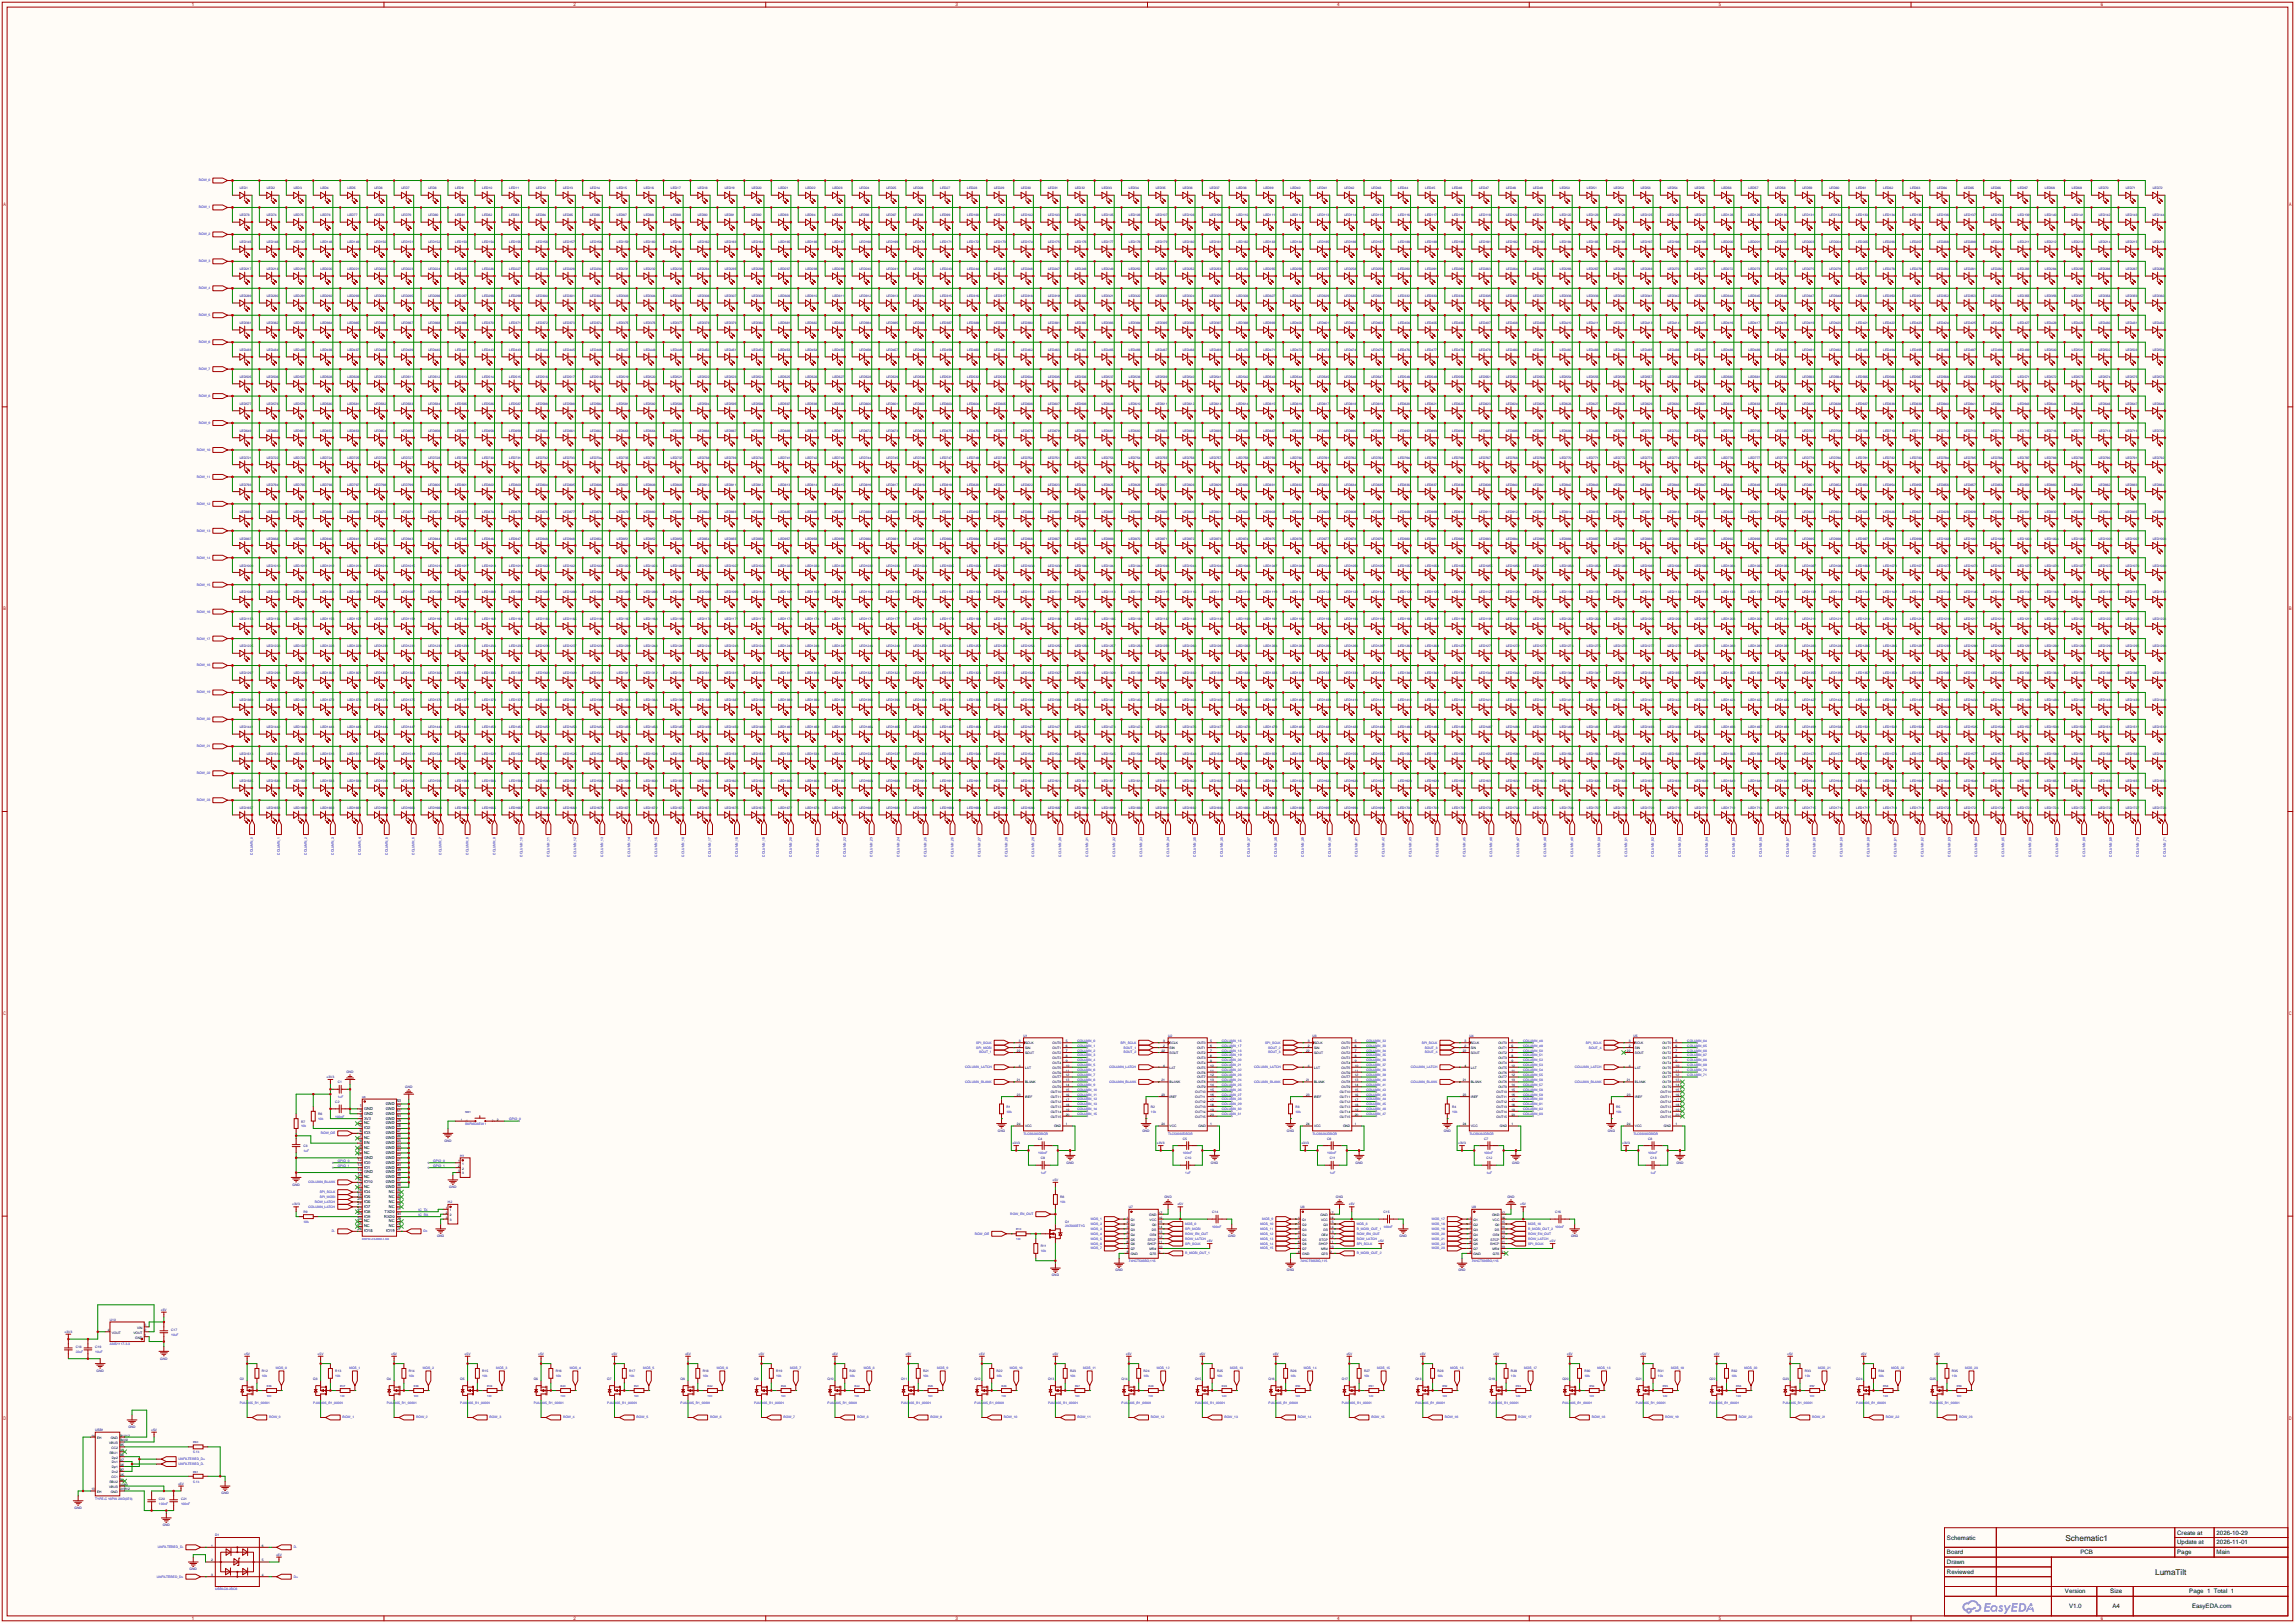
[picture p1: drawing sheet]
<svg xmlns="http://www.w3.org/2000/svg" width="1190mm" height="842mm" viewBox="0 0 1190 842" stroke-linecap="round" stroke-linejoin="round" font-family="sans-serif">
<defs><g id="words">
<g font-size="4.2">
<text x="1071" y="799">Schematic1</text>
<text x="1118" y="817">LumaTilt</text>
</g>
<g font-size="3.2">
<text x="1129" y="796">Create at</text>
<text x="1149" y="796">2026-10-29</text>
<text x="1010" y="798">Schematic</text>
<text x="1129" y="801">Update at</text>
<text x="1149" y="801">2026-11-01</text>
<text x="1010" y="806">Board</text>
<text x="1079" y="806">PCB</text>
<text x="1129" y="806">Page</text>
<text x="1149" y="806">Main</text>
<text x="1010" y="811">Drawn</text>
<text x="1010" y="816">Reviewed</text>
<text x="1071" y="826">Version</text>
<text x="1094" y="826">Size</text>
<text x="1135" y="826">Page 1 Total 1</text>
<text x="1073" y="834">V1.0</text>
<text x="1095" y="834">A4</text>
<text x="1137" y="834">EasyEDA.com</text>
</g>
<g font-size="2.1">
<text x="187" y="574">1</text>
<text x="189" y="575">GND</text>
<text x="200" y="575">GND</text>
<text x="200" y="573">GND</text>
<text x="206" y="574">52</text>
<text x="206" y="572">53</text>
<text x="187" y="577">2</text>
<text x="187" y="579">3</text>
<text x="187" y="582">4</text>
<text x="189" y="578">GND</text>
<text x="189" y="580">3V3</text>
<text x="200" y="580">GND</text>
<text x="200" y="578">GND</text>
<text x="206" y="582">49</text>
<text x="206" y="579">50</text>
<text x="206" y="577">51</text>
<text x="187" y="584">5</text>
<text x="187" y="587">6</text>
<text x="189" y="583">NC</text>
<text x="189" y="586">IO2</text>
<text x="200" y="586">GND</text>
<text x="200" y="583">GND</text>
<text x="206" y="587">47</text>
<text x="206" y="584">48</text>
<text x="187" y="589">7</text>
<text x="187" y="592">8</text>
<text x="189" y="588">IO3</text>
<text x="189" y="591">NC</text>
<text x="189" y="593">EN</text>
<text x="200" y="593">GND</text>
<text x="200" y="591">GND</text>
<text x="200" y="588">GND</text>
<text x="206" y="592">45</text>
<text x="206" y="589">46</text>
<text x="185" y="597">10</text>
<text x="185" y="600">11</text>
<text x="187" y="594">9</text>
<text x="189" y="596">NC</text>
<text x="189" y="598">NC</text>
<text x="200" y="598">GND</text>
<text x="200" y="596">GND</text>
<text x="206" y="600">42</text>
<text x="206" y="597">43</text>
<text x="206" y="594">44</text>
<text x="185" y="602">12</text>
<text x="185" y="605">13</text>
<text x="189" y="601">GND</text>
<text x="189" y="603">IO0</text>
<text x="189" y="606">IO1</text>
<text x="200" y="606">GND</text>
<text x="200" y="603">GND</text>
<text x="200" y="601">GND</text>
<text x="206" y="605">40</text>
<text x="206" y="602">41</text>
<text x="185" y="607">14</text>
<text x="185" y="610">15</text>
<text x="189" y="608">GND</text>
<text x="189" y="611">NC</text>
<text x="200" y="611">GND</text>
<text x="200" y="608">GND</text>
<text x="206" y="610">38</text>
<text x="206" y="607">39</text>
<text x="185" y="612">16</text>
<text x="185" y="615">17</text>
<text x="185" y="617">18</text>
<text x="189" y="614">IO10</text>
<text x="189" y="616">NC</text>
<text x="200" y="616">GND</text>
<text x="200" y="614">GND</text>
<text x="206" y="617">35</text>
<text x="206" y="615">36</text>
<text x="206" y="612">37</text>
<text x="185" y="620">19</text>
<text x="185" y="622">20</text>
<text x="189" y="619">IO4</text>
<text x="189" y="621">IO5</text>
<text x="189" y="624">IO6</text>
<text x="202" y="624">NC</text>
<text x="202" y="621">NC</text>
<text x="202" y="619">NC</text>
<text x="206" y="622">33</text>
<text x="206" y="620">34</text>
<text x="185" y="625">21</text>
<text x="185" y="627">22</text>
<text x="189" y="626">IO7</text>
<text x="189" y="629">IO8</text>
<text x="199" y="629">TXD0</text>
<text x="202" y="626">NC</text>
<text x="206" y="627">31</text>
<text x="206" y="625">32</text>
<text x="185" y="630">23</text>
<text x="185" y="633">24</text>
<text x="185" y="635">25</text>
<text x="189" y="631">IO9</text>
<text x="189" y="634">NC</text>
<text x="199" y="631">RXD0</text>
<text x="202" y="634">NC</text>
<text x="206" y="635">28</text>
<text x="206" y="633">29</text>
<text x="206" y="630">30</text>
<text x="185" y="638">26</text>
<text x="189" y="636">NC</text>
<text x="189" y="639">IO18</text>
<text x="200" y="639">IO19</text>
<text x="202" y="636">NC</text>
<text x="206" y="638">27</text>
</g>
<g font-size="1.7" fill="#00f">
<text x="103" y="94">ROW_0</text>
<text x="103" y="108">ROW_1</text>
<text x="103" y="122">ROW_2</text>
<text x="103" y="136">ROW_3</text>
<text x="103" y="150">ROW_4</text>
<text x="103" y="164">ROW_5</text>
<text x="103" y="178">ROW_6</text>
<text x="103" y="192">ROW_7</text>
<text x="103" y="206">ROW_8</text>
<text x="103" y="220">ROW_9</text>
<text x="102" y="234">ROW_10</text>
<text x="102" y="248">ROW_11</text>
<text x="102" y="262">ROW_12</text>
<text x="102" y="276">ROW_13</text>
<text x="102" y="290">ROW_14</text>
<text x="102" y="304">ROW_15</text>
<text x="102" y="318">ROW_16</text>
<text x="102" y="332">ROW_17</text>
<text x="102" y="346">ROW_18</text>
<text x="102" y="360">ROW_19</text>
<text x="102" y="373">ROW_20</text>
<text x="102" y="387">ROW_21</text>
<text x="102" y="401">ROW_22</text>
<text x="102" y="415">ROW_23</text>
<text x="131" y="443" transform="rotate(-90 131 443)">COLUMN_0</text>
<text x="145" y="443" transform="rotate(-90 145 443)">COLUMN_1</text>
<text x="159" y="443" transform="rotate(-90 159 443)">COLUMN_2</text>
<text x="173" y="443" transform="rotate(-90 173 443)">COLUMN_3</text>
<text x="187" y="443" transform="rotate(-90 187 443)">COLUMN_4</text>
<text x="201" y="443" transform="rotate(-90 201 443)">COLUMN_5</text>
<text x="215" y="443" transform="rotate(-90 215 443)">COLUMN_6</text>
<text x="229" y="443" transform="rotate(-90 229 443)">COLUMN_7</text>
<text x="243" y="443" transform="rotate(-90 243 443)">COLUMN_8</text>
<text x="257" y="443" transform="rotate(-90 257 443)">COLUMN_9</text>
<text x="271" y="444" transform="rotate(-90 271 444)">COLUMN_10</text>
<text x="285" y="444" transform="rotate(-90 285 444)">COLUMN_11</text>
<text x="299" y="444" transform="rotate(-90 299 444)">COLUMN_12</text>
<text x="313" y="444" transform="rotate(-90 313 444)">COLUMN_13</text>
<text x="327" y="444" transform="rotate(-90 327 444)">COLUMN_14</text>
<text x="341" y="444" transform="rotate(-90 341 444)">COLUMN_15</text>
<text x="355" y="444" transform="rotate(-90 355 444)">COLUMN_16</text>
<text x="369" y="444" transform="rotate(-90 369 444)">COLUMN_17</text>
<text x="383" y="444" transform="rotate(-90 383 444)">COLUMN_18</text>
<text x="397" y="444" transform="rotate(-90 397 444)">COLUMN_19</text>
<text x="411" y="444" transform="rotate(-90 411 444)">COLUMN_20</text>
<text x="425" y="444" transform="rotate(-90 425 444)">COLUMN_21</text>
<text x="439" y="444" transform="rotate(-90 439 444)">COLUMN_22</text>
<text x="452" y="444" transform="rotate(-90 452 444)">COLUMN_23</text>
<text x="466" y="444" transform="rotate(-90 466 444)">COLUMN_24</text>
<text x="480" y="444" transform="rotate(-90 480 444)">COLUMN_25</text>
<text x="494" y="444" transform="rotate(-90 494 444)">COLUMN_26</text>
<text x="508" y="444" transform="rotate(-90 508 444)">COLUMN_27</text>
<text x="522" y="444" transform="rotate(-90 522 444)">COLUMN_28</text>
<text x="536" y="444" transform="rotate(-90 536 444)">COLUMN_29</text>
<text x="550" y="444" transform="rotate(-90 550 444)">COLUMN_30</text>
<text x="564" y="444" transform="rotate(-90 564 444)">COLUMN_31</text>
<text x="578" y="444" transform="rotate(-90 578 444)">COLUMN_32</text>
<text x="592" y="444" transform="rotate(-90 592 444)">COLUMN_33</text>
<text x="606" y="444" transform="rotate(-90 606 444)">COLUMN_34</text>
<text x="620" y="444" transform="rotate(-90 620 444)">COLUMN_35</text>
<text x="634" y="444" transform="rotate(-90 634 444)">COLUMN_36</text>
<text x="648" y="444" transform="rotate(-90 648 444)">COLUMN_37</text>
<text x="662" y="444" transform="rotate(-90 662 444)">COLUMN_38</text>
<text x="676" y="444" transform="rotate(-90 676 444)">COLUMN_39</text>
<text x="690" y="444" transform="rotate(-90 690 444)">COLUMN_40</text>
<text x="704" y="444" transform="rotate(-90 704 444)">COLUMN_41</text>
<text x="718" y="444" transform="rotate(-90 718 444)">COLUMN_42</text>
<text x="732" y="444" transform="rotate(-90 732 444)">COLUMN_43</text>
<text x="746" y="444" transform="rotate(-90 746 444)">COLUMN_44</text>
<text x="760" y="444" transform="rotate(-90 760 444)">COLUMN_45</text>
<text x="774" y="444" transform="rotate(-90 774 444)">COLUMN_46</text>
<text x="788" y="444" transform="rotate(-90 788 444)">COLUMN_47</text>
<text x="802" y="444" transform="rotate(-90 802 444)">COLUMN_48</text>
<text x="816" y="444" transform="rotate(-90 816 444)">COLUMN_49</text>
<text x="830" y="444" transform="rotate(-90 830 444)">COLUMN_50</text>
<text x="844" y="444" transform="rotate(-90 844 444)">COLUMN_51</text>
<text x="858" y="444" transform="rotate(-90 858 444)">COLUMN_52</text>
<text x="872" y="444" transform="rotate(-90 872 444)">COLUMN_53</text>
<text x="886" y="444" transform="rotate(-90 886 444)">COLUMN_54</text>
<text x="900" y="444" transform="rotate(-90 900 444)">COLUMN_55</text>
<text x="913" y="444" transform="rotate(-90 913 444)">COLUMN_56</text>
<text x="927" y="444" transform="rotate(-90 927 444)">COLUMN_57</text>
<text x="941" y="444" transform="rotate(-90 941 444)">COLUMN_58</text>
<text x="955" y="444" transform="rotate(-90 955 444)">COLUMN_59</text>
<text x="969" y="444" transform="rotate(-90 969 444)">COLUMN_60</text>
<text x="983" y="444" transform="rotate(-90 983 444)">COLUMN_61</text>
<text x="997" y="444" transform="rotate(-90 997 444)">COLUMN_62</text>
<text x="1011" y="444" transform="rotate(-90 1011 444)">COLUMN_63</text>
<text x="1025" y="444" transform="rotate(-90 1025 444)">COLUMN_64</text>
<text x="1039" y="444" transform="rotate(-90 1039 444)">COLUMN_65</text>
<text x="1053" y="444" transform="rotate(-90 1053 444)">COLUMN_66</text>
<text x="1067" y="444" transform="rotate(-90 1067 444)">COLUMN_67</text>
<text x="1081" y="444" transform="rotate(-90 1081 444)">COLUMN_68</text>
<text x="1095" y="444" transform="rotate(-90 1095 444)">COLUMN_69</text>
<text x="1109" y="444" transform="rotate(-90 1109 444)">COLUMN_70</text>
<text x="1123" y="444" transform="rotate(-90 1123 444)">COLUMN_71</text>
<text x="506" y="541">SPI_SCLK</text>
<text x="506" y="544">SPI_MOSI</text>
<text x="559" y="540">COLUMN_0</text>
<text x="559" y="543">COLUMN_1</text>
<text x="559" y="545">COLUMN_2</text>
<text x="581" y="541">SPI_SCLK</text>
<text x="583" y="544">SOUT_1</text>
<text x="634" y="540">COLUMN_16</text>
<text x="634" y="543">COLUMN_17</text>
<text x="634" y="545">COLUMN_18</text>
<text x="656" y="541">SPI_SCLK</text>
<text x="657" y="544">SOUT_2</text>
<text x="709" y="540">COLUMN_32</text>
<text x="709" y="543">COLUMN_33</text>
<text x="709" y="545">COLUMN_34</text>
<text x="737" y="541">SPI_SCLK</text>
<text x="739" y="544">SOUT_3</text>
<text x="790" y="540">COLUMN_48</text>
<text x="790" y="543">COLUMN_49</text>
<text x="790" y="545">COLUMN_50</text>
<text x="822" y="541">SPI_SCLK</text>
<text x="824" y="544">SOUT_4</text>
<text x="875" y="540">COLUMN_64</text>
<text x="875" y="543">COLUMN_65</text>
<text x="875" y="545">COLUMN_66</text>
<text x="508" y="546">SOUT_1</text>
<text x="559" y="548">COLUMN_3</text>
<text x="559" y="550">COLUMN_4</text>
<text x="583" y="546">SOUT_2</text>
<text x="634" y="548">COLUMN_19</text>
<text x="634" y="550">COLUMN_20</text>
<text x="657" y="546">SOUT_3</text>
<text x="709" y="548">COLUMN_35</text>
<text x="709" y="550">COLUMN_36</text>
<text x="739" y="546">SOUT_4</text>
<text x="790" y="548">COLUMN_51</text>
<text x="790" y="550">COLUMN_52</text>
<text x="875" y="548">COLUMN_67</text>
<text x="875" y="550">COLUMN_68</text>
<text x="500" y="554">COLUMN_LATCH</text>
<text x="559" y="553">COLUMN_5</text>
<text x="559" y="555">COLUMN_6</text>
<text x="559" y="558">COLUMN_7</text>
<text x="575" y="554">COLUMN_LATCH</text>
<text x="634" y="553">COLUMN_21</text>
<text x="634" y="555">COLUMN_22</text>
<text x="634" y="558">COLUMN_23</text>
<text x="650" y="554">COLUMN_LATCH</text>
<text x="709" y="553">COLUMN_37</text>
<text x="709" y="555">COLUMN_38</text>
<text x="709" y="558">COLUMN_39</text>
<text x="732" y="554">COLUMN_LATCH</text>
<text x="790" y="553">COLUMN_53</text>
<text x="790" y="555">COLUMN_54</text>
<text x="790" y="558">COLUMN_55</text>
<text x="817" y="554">COLUMN_LATCH</text>
<text x="875" y="553">COLUMN_69</text>
<text x="875" y="555">COLUMN_70</text>
<text x="875" y="558">COLUMN_71</text>
<text x="500" y="561">COLUMN_BLANK</text>
<text x="559" y="560">COLUMN_8</text>
<text x="559" y="563">COLUMN_9</text>
<text x="575" y="561">COLUMN_BLANK</text>
<text x="634" y="560">COLUMN_24</text>
<text x="634" y="563">COLUMN_25</text>
<text x="650" y="561">COLUMN_BLANK</text>
<text x="709" y="560">COLUMN_40</text>
<text x="709" y="563">COLUMN_41</text>
<text x="732" y="561">COLUMN_BLANK</text>
<text x="790" y="560">COLUMN_56</text>
<text x="790" y="563">COLUMN_57</text>
<text x="817" y="561">COLUMN_BLANK</text>
<text x="175" y="569">1uF</text>
<text x="559" y="566">COLUMN_10</text>
<text x="559" y="568">COLUMN_11</text>
<text x="634" y="566">COLUMN_26</text>
<text x="634" y="568">COLUMN_27</text>
<text x="709" y="566">COLUMN_42</text>
<text x="709" y="568">COLUMN_43</text>
<text x="790" y="566">COLUMN_58</text>
<text x="790" y="568">COLUMN_59</text>
<text x="559" y="571">COLUMN_12</text>
<text x="559" y="573">COLUMN_13</text>
<text x="559" y="576">COLUMN_14</text>
<text x="634" y="571">COLUMN_28</text>
<text x="634" y="573">COLUMN_29</text>
<text x="634" y="576">COLUMN_30</text>
<text x="709" y="571">COLUMN_44</text>
<text x="709" y="573">COLUMN_45</text>
<text x="709" y="576">COLUMN_46</text>
<text x="790" y="571">COLUMN_60</text>
<text x="790" y="573">COLUMN_61</text>
<text x="790" y="576">COLUMN_62</text>
<text x="165" y="581">10k</text>
<text x="174" y="579">100nF</text>
<text x="264" y="581">GPIO_0</text>
<text x="522" y="577">10k</text>
<text x="559" y="578">COLUMN_15</text>
<text x="597" y="577">10k</text>
<text x="634" y="578">COLUMN_31</text>
<text x="672" y="577">10k</text>
<text x="709" y="578">COLUMN_47</text>
<text x="753" y="577">10k</text>
<text x="790" y="578">COLUMN_63</text>
<text x="838" y="577">10k</text>
<text x="156" y="585">10k</text>
<text x="241" y="583">SKPMDAE011</text>
<text x="166" y="588">ROW_OE</text>
<text x="531" y="588">TLC59282DBQR</text>
<text x="606" y="588">TLC59282DBQR</text>
<text x="681" y="588">TLC59282DBQR</text>
<text x="762" y="588">TLC59282DBQR</text>
<text x="847" y="588">TLC59282DBQR</text>
<text x="157" y="597">1uF</text>
<text x="538" y="599">100nF</text>
<text x="613" y="599">100nF</text>
<text x="688" y="599">100nF</text>
<text x="769" y="599">100nF</text>
<text x="855" y="599">100nF</text>
<text x="175" y="602">GPIO_0</text>
<text x="175" y="605">GPIO_1</text>
<text x="225" y="602">GPIO_0</text>
<text x="225" y="605">GPIO_1</text>
<text x="540" y="609">1uF</text>
<text x="615" y="609">1uF</text>
<text x="689" y="609">1uF</text>
<text x="771" y="609">1uF</text>
<text x="856" y="609">1uF</text>
<text x="160" y="614">COLUMN_BLANK</text>
<text x="163" y="624">ROW_LATCH</text>
<text x="166" y="619">SPI_SCLK</text>
<text x="166" y="621">SPI_MOSI</text>
<text x="550" y="624">10k</text>
<text x="160" y="626">COLUMN_LATCH</text>
<text x="217" y="628">IC_TX</text>
<text x="157" y="634">10k</text>
<text x="217" y="630">IC_RX</text>
<text x="524" y="630">ROW_EN_OUT</text>
<text x="566" y="633">MOS_1</text>
<text x="566" y="635">MOS_2</text>
<text x="615" y="635">MOS_0</text>
<text x="654" y="635">MOS_10</text>
<text x="655" y="633">MOS_9</text>
<text x="703" y="635">MOS_8</text>
<text x="742" y="633">MOS_17</text>
<text x="742" y="635">MOS_18</text>
<text x="792" y="635">MOS_16</text>
<text x="172" y="639">D-</text>
<text x="220" y="639">D+</text>
<text x="505" y="640">ROW_OE</text>
<text x="552" y="636">2N7002ET1G</text>
<text x="566" y="638">MOS_3</text>
<text x="566" y="640">MOS_4</text>
<text x="615" y="640">ROW_EN_OUT</text>
<text x="615" y="638">SPI_MOSI</text>
<text x="629" y="637">100nF</text>
<text x="654" y="638">MOS_11</text>
<text x="654" y="640">MOS_12</text>
<text x="703" y="640">ROW_EN_OUT</text>
<text x="703" y="638">R_MOSI_OUT_1</text>
<text x="717" y="637">100nF</text>
<text x="742" y="638">MOS_19</text>
<text x="742" y="640">MOS_20</text>
<text x="792" y="640">ROW_EN_OUT</text>
<text x="792" y="638">R_MOSI_OUT_2</text>
<text x="806" y="637">100nF</text>
<text x="566" y="643">MOS_5</text>
<text x="566" y="645">MOS_6</text>
<text x="566" y="648">MOS_7</text>
<text x="615" y="643">ROW_LATCH</text>
<text x="615" y="645">SPI_SCLK</text>
<text x="654" y="643">MOS_13</text>
<text x="654" y="645">MOS_14</text>
<text x="654" y="648">MOS_15</text>
<text x="703" y="643">ROW_LATCH</text>
<text x="703" y="645">SPI_SCLK</text>
<text x="742" y="643">MOS_21</text>
<text x="742" y="645">MOS_22</text>
<text x="742" y="648">MOS_23</text>
<text x="792" y="643">ROW_LATCH</text>
<text x="792" y="645">SPI_SCLK</text>
<text x="540" y="649">10k</text>
<text x="615" y="650">R_MOSI_OUT_1</text>
<text x="703" y="650">R_MOSI_OUT_2</text>
<text x="585" y="654">74HCT595BQ,115</text>
<text x="674" y="654">74HCT595BQ,115</text>
<text x="763" y="654">74HCT595BQ,115</text>
<text x="89" y="693">10uF</text>
<text x="39" y="701">22uF</text>
<text x="49" y="701">10uF</text>
<text x="57" y="698">AMS1117-3.3</text>
<text x="143" y="710">MOS_0</text>
<text x="181" y="710">MOS_1</text>
<text x="219" y="710">MOS_2</text>
<text x="257" y="710">MOS_3</text>
<text x="295" y="710">MOS_4</text>
<text x="334" y="710">MOS_5</text>
<text x="372" y="710">MOS_6</text>
<text x="410" y="710">MOS_7</text>
<text x="448" y="710">MOS_8</text>
<text x="486" y="710">MOS_9</text>
<text x="524" y="710">MOS_10</text>
<text x="562" y="710">MOS_11</text>
<text x="600" y="710">MOS_12</text>
<text x="638" y="710">MOS_13</text>
<text x="676" y="710">MOS_14</text>
<text x="714" y="710">MOS_15</text>
<text x="752" y="710">MOS_16</text>
<text x="790" y="710">MOS_17</text>
<text x="828" y="710">MOS_18</text>
<text x="866" y="710">MOS_19</text>
<text x="905" y="710">MOS_20</text>
<text x="943" y="710">MOS_21</text>
<text x="981" y="710">MOS_22</text>
<text x="1019" y="710">MOS_23</text>
<text x="136" y="714">10k</text>
<text x="174" y="714">10k</text>
<text x="212" y="714">10k</text>
<text x="250" y="714">10k</text>
<text x="288" y="714">10k</text>
<text x="326" y="714">10k</text>
<text x="364" y="714">10k</text>
<text x="402" y="714">10k</text>
<text x="441" y="714">10k</text>
<text x="479" y="714">10k</text>
<text x="517" y="714">10k</text>
<text x="555" y="714">10k</text>
<text x="593" y="714">10k</text>
<text x="631" y="714">10k</text>
<text x="669" y="714">10k</text>
<text x="707" y="714">10k</text>
<text x="745" y="714">10k</text>
<text x="783" y="714">10k</text>
<text x="822" y="714">10k</text>
<text x="860" y="714">10k</text>
<text x="898" y="714">10k</text>
<text x="936" y="714">10k</text>
<text x="974" y="714">10k</text>
<text x="1012" y="714">10k</text>
<text x="124" y="728">PJA3405_R1_00001</text>
<text x="162" y="728">PJA3405_R1_00001</text>
<text x="201" y="728">PJA3405_R1_00001</text>
<text x="239" y="728">PJA3405_R1_00001</text>
<text x="277" y="728">PJA3405_R1_00001</text>
<text x="315" y="728">PJA3405_R1_00001</text>
<text x="353" y="728">PJA3405_R1_00001</text>
<text x="391" y="728">PJA3405_R1_00001</text>
<text x="429" y="728">PJA3405_R1_00001</text>
<text x="467" y="728">PJA3405_R1_00001</text>
<text x="505" y="728">PJA3405_R1_00001</text>
<text x="543" y="728">PJA3405_R1_00001</text>
<text x="582" y="728">PJA3405_R1_00001</text>
<text x="620" y="728">PJA3405_R1_00001</text>
<text x="658" y="728">PJA3405_R1_00001</text>
<text x="696" y="728">PJA3405_R1_00001</text>
<text x="734" y="728">PJA3405_R1_00001</text>
<text x="772" y="728">PJA3405_R1_00001</text>
<text x="810" y="728">PJA3405_R1_00001</text>
<text x="848" y="728">PJA3405_R1_00001</text>
<text x="886" y="728">PJA3405_R1_00001</text>
<text x="924" y="728">PJA3405_R1_00001</text>
<text x="963" y="728">PJA3405_R1_00001</text>
<text x="1001" y="728">PJA3405_R1_00001</text>
<text x="140" y="735">ROW_0</text>
<text x="178" y="735">ROW_1</text>
<text x="216" y="735">ROW_2</text>
<text x="254" y="735">ROW_3</text>
<text x="292" y="735">ROW_4</text>
<text x="330" y="735">ROW_5</text>
<text x="368" y="735">ROW_6</text>
<text x="406" y="735">ROW_7</text>
<text x="444" y="735">ROW_8</text>
<text x="482" y="735">ROW_9</text>
<text x="521" y="735">ROW_10</text>
<text x="559" y="735">ROW_11</text>
<text x="597" y="735">ROW_12</text>
<text x="635" y="735">ROW_13</text>
<text x="673" y="735">ROW_14</text>
<text x="711" y="735">ROW_15</text>
<text x="749" y="735">ROW_16</text>
<text x="787" y="735">ROW_17</text>
<text x="825" y="735">ROW_18</text>
<text x="863" y="735">ROW_19</text>
<text x="902" y="735">ROW_20</text>
<text x="940" y="735">ROW_21</text>
<text x="978" y="735">ROW_22</text>
<text x="1016" y="735">ROW_23</text>
<text x="100" y="753">5.1k</text>
<text x="93" y="757">UNFILTERED_D+</text>
<text x="93" y="760">UNFILTERED_D-</text>
<text x="100" y="769">5.1k</text>
<text x="49" y="778">TYPE-C 16PIN 2MD(073)</text>
<text x="82" y="780">100nF</text>
<text x="94" y="780">100nF</text>
<text x="82" y="803">UNFILTERED_D-</text>
<text x="152" y="803">D-</text>
<text x="81" y="818">UNFILTERED_D+</text>
<text x="152" y="818">D+</text>
<text x="112" y="825">USBLC6-2SC6</text>
</g>
<g font-size="1.7" fill="#000080">
<text x="124" y="98">LED1</text>
<text x="138" y="98">LED2</text>
<text x="152" y="98">LED3</text>
<text x="166" y="98">LED4</text>
<text x="180" y="98">LED5</text>
<text x="194" y="98">LED6</text>
<text x="208" y="98">LED7</text>
<text x="222" y="98">LED8</text>
<text x="236" y="98">LED9</text>
<text x="250" y="98">LED10</text>
<text x="264" y="98">LED11</text>
<text x="278" y="98">LED12</text>
<text x="292" y="98">LED13</text>
<text x="306" y="98">LED14</text>
<text x="320" y="98">LED15</text>
<text x="334" y="98">LED16</text>
<text x="348" y="98">LED17</text>
<text x="362" y="98">LED18</text>
<text x="376" y="98">LED19</text>
<text x="390" y="98">LED20</text>
<text x="404" y="98">LED21</text>
<text x="418" y="98">LED22</text>
<text x="432" y="98">LED23</text>
<text x="446" y="98">LED24</text>
<text x="460" y="98">LED25</text>
<text x="474" y="98">LED26</text>
<text x="488" y="98">LED27</text>
<text x="502" y="98">LED28</text>
<text x="515" y="98">LED29</text>
<text x="529" y="98">LED30</text>
<text x="543" y="98">LED31</text>
<text x="557" y="98">LED32</text>
<text x="571" y="98">LED33</text>
<text x="585" y="98">LED34</text>
<text x="599" y="98">LED35</text>
<text x="613" y="98">LED36</text>
<text x="627" y="98">LED37</text>
<text x="641" y="98">LED38</text>
<text x="655" y="98">LED39</text>
<text x="669" y="98">LED40</text>
<text x="683" y="98">LED41</text>
<text x="697" y="98">LED42</text>
<text x="711" y="98">LED43</text>
<text x="725" y="98">LED44</text>
<text x="739" y="98">LED45</text>
<text x="753" y="98">LED46</text>
<text x="767" y="98">LED47</text>
<text x="781" y="98">LED48</text>
<text x="795" y="98">LED49</text>
<text x="809" y="98">LED50</text>
<text x="823" y="98">LED51</text>
<text x="837" y="98">LED52</text>
<text x="851" y="98">LED53</text>
<text x="865" y="98">LED54</text>
<text x="879" y="98">LED55</text>
<text x="893" y="98">LED56</text>
<text x="907" y="98">LED57</text>
<text x="921" y="98">LED58</text>
<text x="935" y="98">LED59</text>
<text x="949" y="98">LED60</text>
<text x="963" y="98">LED61</text>
<text x="977" y="98">LED62</text>
<text x="990" y="98">LED63</text>
<text x="1004" y="98">LED64</text>
<text x="1018" y="98">LED65</text>
<text x="1032" y="98">LED66</text>
<text x="1046" y="98">LED67</text>
<text x="1060" y="98">LED68</text>
<text x="1074" y="98">LED69</text>
<text x="1088" y="98">LED70</text>
<text x="1102" y="98">LED71</text>
<text x="1116" y="98">LED72</text>
<text x="124" y="112">LED73</text>
<text x="138" y="112">LED74</text>
<text x="152" y="112">LED75</text>
<text x="166" y="112">LED76</text>
<text x="180" y="112">LED77</text>
<text x="194" y="112">LED78</text>
<text x="208" y="112">LED79</text>
<text x="222" y="112">LED80</text>
<text x="236" y="112">LED81</text>
<text x="250" y="112">LED82</text>
<text x="264" y="112">LED83</text>
<text x="278" y="112">LED84</text>
<text x="292" y="112">LED85</text>
<text x="306" y="112">LED86</text>
<text x="320" y="112">LED87</text>
<text x="334" y="112">LED88</text>
<text x="348" y="112">LED89</text>
<text x="362" y="112">LED90</text>
<text x="376" y="112">LED91</text>
<text x="390" y="112">LED92</text>
<text x="404" y="112">LED93</text>
<text x="418" y="112">LED94</text>
<text x="432" y="112">LED95</text>
<text x="446" y="112">LED96</text>
<text x="460" y="112">LED97</text>
<text x="474" y="112">LED98</text>
<text x="488" y="112">LED99</text>
<text x="502" y="112">LED100</text>
<text x="515" y="112">LED101</text>
<text x="529" y="112">LED102</text>
<text x="543" y="112">LED103</text>
<text x="557" y="112">LED104</text>
<text x="571" y="112">LED105</text>
<text x="585" y="112">LED106</text>
<text x="599" y="112">LED107</text>
<text x="613" y="112">LED108</text>
<text x="627" y="112">LED109</text>
<text x="641" y="112">LED110</text>
<text x="655" y="112">LED111</text>
<text x="669" y="112">LED112</text>
<text x="683" y="112">LED113</text>
<text x="697" y="112">LED114</text>
<text x="711" y="112">LED115</text>
<text x="725" y="112">LED116</text>
<text x="739" y="112">LED117</text>
<text x="753" y="112">LED118</text>
<text x="767" y="112">LED119</text>
<text x="781" y="112">LED120</text>
<text x="795" y="112">LED121</text>
<text x="809" y="112">LED122</text>
<text x="823" y="112">LED123</text>
<text x="837" y="112">LED124</text>
<text x="851" y="112">LED125</text>
<text x="865" y="112">LED126</text>
<text x="879" y="112">LED127</text>
<text x="893" y="112">LED128</text>
<text x="907" y="112">LED129</text>
<text x="921" y="112">LED130</text>
<text x="935" y="112">LED131</text>
<text x="949" y="112">LED132</text>
<text x="963" y="112">LED133</text>
<text x="977" y="112">LED134</text>
<text x="990" y="112">LED135</text>
<text x="1004" y="112">LED136</text>
<text x="1018" y="112">LED137</text>
<text x="1032" y="112">LED138</text>
<text x="1046" y="112">LED139</text>
<text x="1060" y="112">LED140</text>
<text x="1074" y="112">LED141</text>
<text x="1088" y="112">LED142</text>
<text x="1102" y="112">LED143</text>
<text x="1116" y="112">LED144</text>
<text x="124" y="126">LED145</text>
<text x="138" y="126">LED146</text>
<text x="152" y="126">LED147</text>
<text x="166" y="126">LED148</text>
<text x="180" y="126">LED149</text>
<text x="194" y="126">LED150</text>
<text x="208" y="126">LED151</text>
<text x="222" y="126">LED152</text>
<text x="236" y="126">LED153</text>
<text x="250" y="126">LED154</text>
<text x="264" y="126">LED155</text>
<text x="278" y="126">LED156</text>
<text x="292" y="126">LED157</text>
<text x="306" y="126">LED158</text>
<text x="320" y="126">LED159</text>
<text x="334" y="126">LED160</text>
<text x="348" y="126">LED161</text>
<text x="362" y="126">LED162</text>
<text x="376" y="126">LED163</text>
<text x="390" y="126">LED164</text>
<text x="404" y="126">LED165</text>
<text x="418" y="126">LED166</text>
<text x="432" y="126">LED167</text>
<text x="446" y="126">LED168</text>
<text x="460" y="126">LED169</text>
<text x="474" y="126">LED170</text>
<text x="488" y="126">LED171</text>
<text x="502" y="126">LED172</text>
<text x="515" y="126">LED173</text>
<text x="529" y="126">LED174</text>
<text x="543" y="126">LED175</text>
<text x="557" y="126">LED176</text>
<text x="571" y="126">LED177</text>
<text x="585" y="126">LED178</text>
<text x="599" y="126">LED179</text>
<text x="613" y="126">LED180</text>
<text x="627" y="126">LED181</text>
<text x="641" y="126">LED182</text>
<text x="655" y="126">LED183</text>
<text x="669" y="126">LED184</text>
<text x="683" y="126">LED185</text>
<text x="697" y="126">LED186</text>
<text x="711" y="126">LED187</text>
<text x="725" y="126">LED188</text>
<text x="739" y="126">LED189</text>
<text x="753" y="126">LED190</text>
<text x="767" y="126">LED191</text>
<text x="781" y="126">LED192</text>
<text x="795" y="126">LED193</text>
<text x="809" y="126">LED194</text>
<text x="823" y="126">LED195</text>
<text x="837" y="126">LED196</text>
<text x="851" y="126">LED197</text>
<text x="865" y="126">LED198</text>
<text x="879" y="126">LED199</text>
<text x="893" y="126">LED200</text>
<text x="907" y="126">LED201</text>
<text x="921" y="126">LED202</text>
<text x="935" y="126">LED203</text>
<text x="949" y="126">LED204</text>
<text x="963" y="126">LED205</text>
<text x="977" y="126">LED206</text>
<text x="990" y="126">LED207</text>
<text x="1004" y="126">LED208</text>
<text x="1018" y="126">LED209</text>
<text x="1032" y="126">LED210</text>
<text x="1046" y="126">LED211</text>
<text x="1060" y="126">LED212</text>
<text x="1074" y="126">LED213</text>
<text x="1088" y="126">LED214</text>
<text x="1102" y="126">LED215</text>
<text x="1116" y="126">LED216</text>
<text x="124" y="140">LED217</text>
<text x="138" y="140">LED218</text>
<text x="152" y="140">LED219</text>
<text x="166" y="140">LED220</text>
<text x="180" y="140">LED221</text>
<text x="194" y="140">LED222</text>
<text x="208" y="140">LED223</text>
<text x="222" y="140">LED224</text>
<text x="236" y="140">LED225</text>
<text x="250" y="140">LED226</text>
<text x="264" y="140">LED227</text>
<text x="278" y="140">LED228</text>
<text x="292" y="140">LED229</text>
<text x="306" y="140">LED230</text>
<text x="320" y="140">LED231</text>
<text x="334" y="140">LED232</text>
<text x="348" y="140">LED233</text>
<text x="362" y="140">LED234</text>
<text x="376" y="140">LED235</text>
<text x="390" y="140">LED236</text>
<text x="404" y="140">LED237</text>
<text x="418" y="140">LED238</text>
<text x="432" y="140">LED239</text>
<text x="446" y="140">LED240</text>
<text x="460" y="140">LED241</text>
<text x="474" y="140">LED242</text>
<text x="488" y="140">LED243</text>
<text x="502" y="140">LED244</text>
<text x="515" y="140">LED245</text>
<text x="529" y="140">LED246</text>
<text x="543" y="140">LED247</text>
<text x="557" y="140">LED248</text>
<text x="571" y="140">LED249</text>
<text x="585" y="140">LED250</text>
<text x="599" y="140">LED251</text>
<text x="613" y="140">LED252</text>
<text x="627" y="140">LED253</text>
<text x="641" y="140">LED254</text>
<text x="655" y="140">LED255</text>
<text x="669" y="140">LED256</text>
<text x="683" y="140">LED257</text>
<text x="697" y="140">LED258</text>
<text x="711" y="140">LED259</text>
<text x="725" y="140">LED260</text>
<text x="739" y="140">LED261</text>
<text x="753" y="140">LED262</text>
<text x="767" y="140">LED263</text>
<text x="781" y="140">LED264</text>
<text x="795" y="140">LED265</text>
<text x="809" y="140">LED266</text>
<text x="823" y="140">LED267</text>
<text x="837" y="140">LED268</text>
<text x="851" y="140">LED269</text>
<text x="865" y="140">LED270</text>
<text x="879" y="140">LED271</text>
<text x="893" y="140">LED272</text>
<text x="907" y="140">LED273</text>
<text x="921" y="140">LED274</text>
<text x="935" y="140">LED275</text>
<text x="949" y="140">LED276</text>
<text x="963" y="140">LED277</text>
<text x="977" y="140">LED278</text>
<text x="990" y="140">LED279</text>
<text x="1004" y="140">LED280</text>
<text x="1018" y="140">LED281</text>
<text x="1032" y="140">LED282</text>
<text x="1046" y="140">LED283</text>
<text x="1060" y="140">LED284</text>
<text x="1074" y="140">LED285</text>
<text x="1088" y="140">LED286</text>
<text x="1102" y="140">LED287</text>
<text x="1116" y="140">LED288</text>
<text x="124" y="154">LED289</text>
<text x="138" y="154">LED290</text>
<text x="152" y="154">LED291</text>
<text x="166" y="154">LED292</text>
<text x="180" y="154">LED293</text>
<text x="194" y="154">LED294</text>
<text x="208" y="154">LED295</text>
<text x="222" y="154">LED296</text>
<text x="236" y="154">LED297</text>
<text x="250" y="154">LED298</text>
<text x="264" y="154">LED299</text>
<text x="278" y="154">LED300</text>
<text x="292" y="154">LED301</text>
<text x="306" y="154">LED302</text>
<text x="320" y="154">LED303</text>
<text x="334" y="154">LED304</text>
<text x="348" y="154">LED305</text>
<text x="362" y="154">LED306</text>
<text x="376" y="154">LED307</text>
<text x="390" y="154">LED308</text>
<text x="404" y="154">LED309</text>
<text x="418" y="154">LED310</text>
<text x="432" y="154">LED311</text>
<text x="446" y="154">LED312</text>
<text x="460" y="154">LED313</text>
<text x="474" y="154">LED314</text>
<text x="488" y="154">LED315</text>
<text x="502" y="154">LED316</text>
<text x="515" y="154">LED317</text>
<text x="529" y="154">LED318</text>
<text x="543" y="154">LED319</text>
<text x="557" y="154">LED320</text>
<text x="571" y="154">LED321</text>
<text x="585" y="154">LED322</text>
<text x="599" y="154">LED323</text>
<text x="613" y="154">LED324</text>
<text x="627" y="154">LED325</text>
<text x="641" y="154">LED326</text>
<text x="655" y="154">LED327</text>
<text x="669" y="154">LED328</text>
<text x="683" y="154">LED329</text>
<text x="697" y="154">LED330</text>
<text x="711" y="154">LED331</text>
<text x="725" y="154">LED332</text>
<text x="739" y="154">LED333</text>
<text x="753" y="154">LED334</text>
<text x="767" y="154">LED335</text>
<text x="781" y="154">LED336</text>
<text x="795" y="154">LED337</text>
<text x="809" y="154">LED338</text>
<text x="823" y="154">LED339</text>
<text x="837" y="154">LED340</text>
<text x="851" y="154">LED341</text>
<text x="865" y="154">LED342</text>
<text x="879" y="154">LED343</text>
<text x="893" y="154">LED344</text>
<text x="907" y="154">LED345</text>
<text x="921" y="154">LED346</text>
<text x="935" y="154">LED347</text>
<text x="949" y="154">LED348</text>
<text x="963" y="154">LED349</text>
<text x="977" y="154">LED350</text>
<text x="990" y="154">LED351</text>
<text x="1004" y="154">LED352</text>
<text x="1018" y="154">LED353</text>
<text x="1032" y="154">LED354</text>
<text x="1046" y="154">LED355</text>
<text x="1060" y="154">LED356</text>
<text x="1074" y="154">LED357</text>
<text x="1088" y="154">LED358</text>
<text x="1102" y="154">LED359</text>
<text x="1116" y="154">LED360</text>
<text x="124" y="168">LED361</text>
<text x="138" y="168">LED362</text>
<text x="152" y="168">LED363</text>
<text x="166" y="168">LED364</text>
<text x="180" y="168">LED365</text>
<text x="194" y="168">LED366</text>
<text x="208" y="168">LED367</text>
<text x="222" y="168">LED368</text>
<text x="236" y="168">LED369</text>
<text x="250" y="168">LED370</text>
<text x="264" y="168">LED371</text>
<text x="278" y="168">LED372</text>
<text x="292" y="168">LED373</text>
<text x="306" y="168">LED374</text>
<text x="320" y="168">LED375</text>
<text x="334" y="168">LED376</text>
<text x="348" y="168">LED377</text>
<text x="362" y="168">LED378</text>
<text x="376" y="168">LED379</text>
<text x="390" y="168">LED380</text>
<text x="404" y="168">LED381</text>
<text x="418" y="168">LED382</text>
<text x="432" y="168">LED383</text>
<text x="446" y="168">LED384</text>
<text x="460" y="168">LED385</text>
<text x="474" y="168">LED386</text>
<text x="488" y="168">LED387</text>
<text x="502" y="168">LED388</text>
<text x="515" y="168">LED389</text>
<text x="529" y="168">LED390</text>
<text x="543" y="168">LED391</text>
<text x="557" y="168">LED392</text>
<text x="571" y="168">LED393</text>
<text x="585" y="168">LED394</text>
<text x="599" y="168">LED395</text>
<text x="613" y="168">LED396</text>
<text x="627" y="168">LED397</text>
<text x="641" y="168">LED398</text>
<text x="655" y="168">LED399</text>
<text x="669" y="168">LED400</text>
<text x="683" y="168">LED401</text>
<text x="697" y="168">LED402</text>
<text x="711" y="168">LED403</text>
<text x="725" y="168">LED404</text>
<text x="739" y="168">LED405</text>
<text x="753" y="168">LED406</text>
<text x="767" y="168">LED407</text>
<text x="781" y="168">LED408</text>
<text x="795" y="168">LED409</text>
<text x="809" y="168">LED410</text>
<text x="823" y="168">LED411</text>
<text x="837" y="168">LED412</text>
<text x="851" y="168">LED413</text>
<text x="865" y="168">LED414</text>
<text x="879" y="168">LED415</text>
<text x="893" y="168">LED416</text>
<text x="907" y="168">LED417</text>
<text x="921" y="168">LED418</text>
<text x="935" y="168">LED419</text>
<text x="949" y="168">LED420</text>
<text x="963" y="168">LED421</text>
<text x="977" y="168">LED422</text>
<text x="990" y="168">LED423</text>
<text x="1004" y="168">LED424</text>
<text x="1018" y="168">LED425</text>
<text x="1032" y="168">LED426</text>
<text x="1046" y="168">LED427</text>
<text x="1060" y="168">LED428</text>
<text x="1074" y="168">LED429</text>
<text x="1088" y="168">LED430</text>
<text x="1102" y="168">LED431</text>
<text x="1116" y="168">LED432</text>
<text x="124" y="182">LED433</text>
<text x="138" y="182">LED434</text>
<text x="152" y="182">LED435</text>
<text x="166" y="182">LED436</text>
<text x="180" y="182">LED437</text>
<text x="194" y="182">LED438</text>
<text x="208" y="182">LED439</text>
<text x="222" y="182">LED440</text>
<text x="236" y="182">LED441</text>
<text x="250" y="182">LED442</text>
<text x="264" y="182">LED443</text>
<text x="278" y="182">LED444</text>
<text x="292" y="182">LED445</text>
<text x="306" y="182">LED446</text>
<text x="320" y="182">LED447</text>
<text x="334" y="182">LED448</text>
<text x="348" y="182">LED449</text>
<text x="362" y="182">LED450</text>
<text x="376" y="182">LED451</text>
<text x="390" y="182">LED452</text>
<text x="404" y="182">LED453</text>
<text x="418" y="182">LED454</text>
<text x="432" y="182">LED455</text>
<text x="446" y="182">LED456</text>
<text x="460" y="182">LED457</text>
<text x="474" y="182">LED458</text>
<text x="488" y="182">LED459</text>
<text x="502" y="182">LED460</text>
<text x="515" y="182">LED461</text>
<text x="529" y="182">LED462</text>
<text x="543" y="182">LED463</text>
<text x="557" y="182">LED464</text>
<text x="571" y="182">LED465</text>
<text x="585" y="182">LED466</text>
<text x="599" y="182">LED467</text>
<text x="613" y="182">LED468</text>
<text x="627" y="182">LED469</text>
<text x="641" y="182">LED470</text>
<text x="655" y="182">LED471</text>
<text x="669" y="182">LED472</text>
<text x="683" y="182">LED473</text>
<text x="697" y="182">LED474</text>
<text x="711" y="182">LED475</text>
<text x="725" y="182">LED476</text>
<text x="739" y="182">LED477</text>
<text x="753" y="182">LED478</text>
<text x="767" y="182">LED479</text>
<text x="781" y="182">LED480</text>
<text x="795" y="182">LED481</text>
<text x="809" y="182">LED482</text>
<text x="823" y="182">LED483</text>
<text x="837" y="182">LED484</text>
<text x="851" y="182">LED485</text>
<text x="865" y="182">LED486</text>
<text x="879" y="182">LED487</text>
<text x="893" y="182">LED488</text>
<text x="907" y="182">LED489</text>
<text x="921" y="182">LED490</text>
<text x="935" y="182">LED491</text>
<text x="949" y="182">LED492</text>
<text x="963" y="182">LED493</text>
<text x="977" y="182">LED494</text>
<text x="990" y="182">LED495</text>
<text x="1004" y="182">LED496</text>
<text x="1018" y="182">LED497</text>
<text x="1032" y="182">LED498</text>
<text x="1046" y="182">LED499</text>
<text x="1060" y="182">LED500</text>
<text x="1074" y="182">LED501</text>
<text x="1088" y="182">LED502</text>
<text x="1102" y="182">LED503</text>
<text x="1116" y="182">LED504</text>
<text x="124" y="196">LED505</text>
<text x="138" y="196">LED506</text>
<text x="152" y="196">LED507</text>
<text x="166" y="196">LED508</text>
<text x="180" y="196">LED509</text>
<text x="194" y="196">LED510</text>
<text x="208" y="196">LED511</text>
<text x="222" y="196">LED512</text>
<text x="236" y="196">LED513</text>
<text x="250" y="196">LED514</text>
<text x="264" y="196">LED515</text>
<text x="278" y="196">LED516</text>
<text x="292" y="196">LED517</text>
<text x="306" y="196">LED518</text>
<text x="320" y="196">LED519</text>
<text x="334" y="196">LED520</text>
<text x="348" y="196">LED521</text>
<text x="362" y="196">LED522</text>
<text x="376" y="196">LED523</text>
<text x="390" y="196">LED524</text>
<text x="404" y="196">LED525</text>
<text x="418" y="196">LED526</text>
<text x="432" y="196">LED527</text>
<text x="446" y="196">LED528</text>
<text x="460" y="196">LED529</text>
<text x="474" y="196">LED530</text>
<text x="488" y="196">LED531</text>
<text x="502" y="196">LED532</text>
<text x="515" y="196">LED533</text>
<text x="529" y="196">LED534</text>
<text x="543" y="196">LED535</text>
<text x="557" y="196">LED536</text>
<text x="571" y="196">LED537</text>
<text x="585" y="196">LED538</text>
<text x="599" y="196">LED539</text>
<text x="613" y="196">LED540</text>
<text x="627" y="196">LED541</text>
<text x="641" y="196">LED542</text>
<text x="655" y="196">LED543</text>
<text x="669" y="196">LED544</text>
<text x="683" y="196">LED545</text>
<text x="697" y="196">LED546</text>
<text x="711" y="196">LED547</text>
<text x="725" y="196">LED548</text>
<text x="739" y="196">LED549</text>
<text x="753" y="196">LED550</text>
<text x="767" y="196">LED551</text>
<text x="781" y="196">LED552</text>
<text x="795" y="196">LED553</text>
<text x="809" y="196">LED554</text>
<text x="823" y="196">LED555</text>
<text x="837" y="196">LED556</text>
<text x="851" y="196">LED557</text>
<text x="865" y="196">LED558</text>
<text x="879" y="196">LED559</text>
<text x="893" y="196">LED560</text>
<text x="907" y="196">LED561</text>
<text x="921" y="196">LED562</text>
<text x="935" y="196">LED563</text>
<text x="949" y="196">LED564</text>
<text x="963" y="196">LED565</text>
<text x="977" y="196">LED566</text>
<text x="990" y="196">LED567</text>
<text x="1004" y="196">LED568</text>
<text x="1018" y="196">LED569</text>
<text x="1032" y="196">LED570</text>
<text x="1046" y="196">LED571</text>
<text x="1060" y="196">LED572</text>
<text x="1074" y="196">LED573</text>
<text x="1088" y="196">LED574</text>
<text x="1102" y="196">LED575</text>
<text x="1116" y="196">LED576</text>
<text x="124" y="210">LED577</text>
<text x="138" y="210">LED578</text>
<text x="152" y="210">LED579</text>
<text x="166" y="210">LED580</text>
<text x="180" y="210">LED581</text>
<text x="194" y="210">LED582</text>
<text x="208" y="210">LED583</text>
<text x="222" y="210">LED584</text>
<text x="236" y="210">LED585</text>
<text x="250" y="210">LED586</text>
<text x="264" y="210">LED587</text>
<text x="278" y="210">LED588</text>
<text x="292" y="210">LED589</text>
<text x="306" y="210">LED590</text>
<text x="320" y="210">LED591</text>
<text x="334" y="210">LED592</text>
<text x="348" y="210">LED593</text>
<text x="362" y="210">LED594</text>
<text x="376" y="210">LED595</text>
<text x="390" y="210">LED596</text>
<text x="404" y="210">LED597</text>
<text x="418" y="210">LED598</text>
<text x="432" y="210">LED599</text>
<text x="446" y="210">LED600</text>
<text x="460" y="210">LED601</text>
<text x="474" y="210">LED602</text>
<text x="488" y="210">LED603</text>
<text x="502" y="210">LED604</text>
<text x="515" y="210">LED605</text>
<text x="529" y="210">LED606</text>
<text x="543" y="210">LED607</text>
<text x="557" y="210">LED608</text>
<text x="571" y="210">LED609</text>
<text x="585" y="210">LED610</text>
<text x="599" y="210">LED611</text>
<text x="613" y="210">LED612</text>
<text x="627" y="210">LED613</text>
<text x="641" y="210">LED614</text>
<text x="655" y="210">LED615</text>
<text x="669" y="210">LED616</text>
<text x="683" y="210">LED617</text>
<text x="697" y="210">LED618</text>
<text x="711" y="210">LED619</text>
<text x="725" y="210">LED620</text>
<text x="739" y="210">LED621</text>
<text x="753" y="210">LED622</text>
<text x="767" y="210">LED623</text>
<text x="781" y="210">LED624</text>
<text x="795" y="210">LED625</text>
<text x="809" y="210">LED626</text>
<text x="823" y="210">LED627</text>
<text x="837" y="210">LED628</text>
<text x="851" y="210">LED629</text>
<text x="865" y="210">LED630</text>
<text x="879" y="210">LED631</text>
<text x="893" y="210">LED632</text>
<text x="907" y="210">LED633</text>
<text x="921" y="210">LED634</text>
<text x="935" y="210">LED635</text>
<text x="949" y="210">LED636</text>
<text x="963" y="210">LED637</text>
<text x="977" y="210">LED638</text>
<text x="990" y="210">LED639</text>
<text x="1004" y="210">LED640</text>
<text x="1018" y="210">LED641</text>
<text x="1032" y="210">LED642</text>
<text x="1046" y="210">LED643</text>
<text x="1060" y="210">LED644</text>
<text x="1074" y="210">LED645</text>
<text x="1088" y="210">LED646</text>
<text x="1102" y="210">LED647</text>
<text x="1116" y="210">LED648</text>
<text x="124" y="224">LED649</text>
<text x="138" y="224">LED650</text>
<text x="152" y="224">LED651</text>
<text x="166" y="224">LED652</text>
<text x="180" y="224">LED653</text>
<text x="194" y="224">LED654</text>
<text x="208" y="224">LED655</text>
<text x="222" y="224">LED656</text>
<text x="236" y="224">LED657</text>
<text x="250" y="224">LED658</text>
<text x="264" y="224">LED659</text>
<text x="278" y="224">LED660</text>
<text x="292" y="224">LED661</text>
<text x="306" y="224">LED662</text>
<text x="320" y="224">LED663</text>
<text x="334" y="224">LED664</text>
<text x="348" y="224">LED665</text>
<text x="362" y="224">LED666</text>
<text x="376" y="224">LED667</text>
<text x="390" y="224">LED668</text>
<text x="404" y="224">LED669</text>
<text x="418" y="224">LED670</text>
<text x="432" y="224">LED671</text>
<text x="446" y="224">LED672</text>
<text x="460" y="224">LED673</text>
<text x="474" y="224">LED674</text>
<text x="488" y="224">LED675</text>
<text x="502" y="224">LED676</text>
<text x="515" y="224">LED677</text>
<text x="529" y="224">LED678</text>
<text x="543" y="224">LED679</text>
<text x="557" y="224">LED680</text>
<text x="571" y="224">LED681</text>
<text x="585" y="224">LED682</text>
<text x="599" y="224">LED683</text>
<text x="613" y="224">LED684</text>
<text x="627" y="224">LED685</text>
<text x="641" y="224">LED686</text>
<text x="655" y="224">LED687</text>
<text x="669" y="224">LED688</text>
<text x="683" y="224">LED689</text>
<text x="697" y="224">LED690</text>
<text x="711" y="224">LED691</text>
<text x="725" y="224">LED692</text>
<text x="739" y="224">LED693</text>
<text x="753" y="224">LED694</text>
<text x="767" y="224">LED695</text>
<text x="781" y="224">LED696</text>
<text x="795" y="224">LED697</text>
<text x="809" y="224">LED698</text>
<text x="823" y="224">LED699</text>
<text x="837" y="224">LED700</text>
<text x="851" y="224">LED701</text>
<text x="865" y="224">LED702</text>
<text x="879" y="224">LED703</text>
<text x="893" y="224">LED704</text>
<text x="907" y="224">LED705</text>
<text x="921" y="224">LED706</text>
<text x="935" y="224">LED707</text>
<text x="949" y="224">LED708</text>
<text x="963" y="224">LED709</text>
<text x="977" y="224">LED710</text>
<text x="990" y="224">LED711</text>
<text x="1004" y="224">LED712</text>
<text x="1018" y="224">LED713</text>
<text x="1032" y="224">LED714</text>
<text x="1046" y="224">LED715</text>
<text x="1060" y="224">LED716</text>
<text x="1074" y="224">LED717</text>
<text x="1088" y="224">LED718</text>
<text x="1102" y="224">LED719</text>
<text x="1116" y="224">LED720</text>
<text x="124" y="238">LED721</text>
<text x="138" y="238">LED722</text>
<text x="152" y="238">LED723</text>
<text x="166" y="238">LED724</text>
<text x="180" y="238">LED725</text>
<text x="194" y="238">LED726</text>
<text x="208" y="238">LED727</text>
<text x="222" y="238">LED728</text>
<text x="236" y="238">LED729</text>
<text x="250" y="238">LED730</text>
<text x="264" y="238">LED731</text>
<text x="278" y="238">LED732</text>
<text x="292" y="238">LED733</text>
<text x="306" y="238">LED734</text>
<text x="320" y="238">LED735</text>
<text x="334" y="238">LED736</text>
<text x="348" y="238">LED737</text>
<text x="362" y="238">LED738</text>
<text x="376" y="238">LED739</text>
<text x="390" y="238">LED740</text>
<text x="404" y="238">LED741</text>
<text x="418" y="238">LED742</text>
<text x="432" y="238">LED743</text>
<text x="446" y="238">LED744</text>
<text x="460" y="238">LED745</text>
<text x="474" y="238">LED746</text>
<text x="488" y="238">LED747</text>
<text x="502" y="238">LED748</text>
<text x="515" y="238">LED749</text>
<text x="529" y="238">LED750</text>
<text x="543" y="238">LED751</text>
<text x="557" y="238">LED752</text>
<text x="571" y="238">LED753</text>
<text x="585" y="238">LED754</text>
<text x="599" y="238">LED755</text>
<text x="613" y="238">LED756</text>
<text x="627" y="238">LED757</text>
<text x="641" y="238">LED758</text>
<text x="655" y="238">LED759</text>
<text x="669" y="238">LED760</text>
<text x="683" y="238">LED761</text>
<text x="697" y="238">LED762</text>
<text x="711" y="238">LED763</text>
<text x="725" y="238">LED764</text>
<text x="739" y="238">LED765</text>
<text x="753" y="238">LED766</text>
<text x="767" y="238">LED767</text>
<text x="781" y="238">LED768</text>
<text x="795" y="238">LED769</text>
<text x="809" y="238">LED770</text>
<text x="823" y="238">LED771</text>
<text x="837" y="238">LED772</text>
<text x="851" y="238">LED773</text>
<text x="865" y="238">LED774</text>
<text x="879" y="238">LED775</text>
<text x="893" y="238">LED776</text>
<text x="907" y="238">LED777</text>
<text x="921" y="238">LED778</text>
<text x="935" y="238">LED779</text>
<text x="949" y="238">LED780</text>
<text x="963" y="238">LED781</text>
<text x="977" y="238">LED782</text>
<text x="990" y="238">LED783</text>
<text x="1004" y="238">LED784</text>
<text x="1018" y="238">LED785</text>
<text x="1032" y="238">LED786</text>
<text x="1046" y="238">LED787</text>
<text x="1060" y="238">LED788</text>
<text x="1074" y="238">LED789</text>
<text x="1088" y="238">LED790</text>
<text x="1102" y="238">LED791</text>
<text x="1116" y="238">LED792</text>
<text x="124" y="252">LED793</text>
<text x="138" y="252">LED794</text>
<text x="152" y="252">LED795</text>
<text x="166" y="252">LED796</text>
<text x="180" y="252">LED797</text>
<text x="194" y="252">LED798</text>
<text x="208" y="252">LED799</text>
<text x="222" y="252">LED800</text>
<text x="236" y="252">LED801</text>
<text x="250" y="252">LED802</text>
<text x="264" y="252">LED803</text>
<text x="278" y="252">LED804</text>
<text x="292" y="252">LED805</text>
<text x="306" y="252">LED806</text>
<text x="320" y="252">LED807</text>
<text x="334" y="252">LED808</text>
<text x="348" y="252">LED809</text>
<text x="362" y="252">LED810</text>
<text x="376" y="252">LED811</text>
<text x="390" y="252">LED812</text>
<text x="404" y="252">LED813</text>
<text x="418" y="252">LED814</text>
<text x="432" y="252">LED815</text>
<text x="446" y="252">LED816</text>
<text x="460" y="252">LED817</text>
<text x="474" y="252">LED818</text>
<text x="488" y="252">LED819</text>
<text x="502" y="252">LED820</text>
<text x="515" y="252">LED821</text>
<text x="529" y="252">LED822</text>
<text x="543" y="252">LED823</text>
<text x="557" y="252">LED824</text>
<text x="571" y="252">LED825</text>
<text x="585" y="252">LED826</text>
<text x="599" y="252">LED827</text>
<text x="613" y="252">LED828</text>
<text x="627" y="252">LED829</text>
<text x="641" y="252">LED830</text>
<text x="655" y="252">LED831</text>
<text x="669" y="252">LED832</text>
<text x="683" y="252">LED833</text>
<text x="697" y="252">LED834</text>
<text x="711" y="252">LED835</text>
<text x="725" y="252">LED836</text>
<text x="739" y="252">LED837</text>
<text x="753" y="252">LED838</text>
<text x="767" y="252">LED839</text>
<text x="781" y="252">LED840</text>
<text x="795" y="252">LED841</text>
<text x="809" y="252">LED842</text>
<text x="823" y="252">LED843</text>
<text x="837" y="252">LED844</text>
<text x="851" y="252">LED845</text>
<text x="865" y="252">LED846</text>
<text x="879" y="252">LED847</text>
<text x="893" y="252">LED848</text>
<text x="907" y="252">LED849</text>
<text x="921" y="252">LED850</text>
<text x="935" y="252">LED851</text>
<text x="949" y="252">LED852</text>
<text x="963" y="252">LED853</text>
<text x="977" y="252">LED854</text>
<text x="990" y="252">LED855</text>
<text x="1004" y="252">LED856</text>
<text x="1018" y="252">LED857</text>
<text x="1032" y="252">LED858</text>
<text x="1046" y="252">LED859</text>
<text x="1060" y="252">LED860</text>
<text x="1074" y="252">LED861</text>
<text x="1088" y="252">LED862</text>
<text x="1102" y="252">LED863</text>
<text x="1116" y="252">LED864</text>
<text x="124" y="266">LED865</text>
<text x="138" y="266">LED866</text>
<text x="152" y="266">LED867</text>
<text x="166" y="266">LED868</text>
<text x="180" y="266">LED869</text>
<text x="194" y="266">LED870</text>
<text x="208" y="266">LED871</text>
<text x="222" y="266">LED872</text>
<text x="236" y="266">LED873</text>
<text x="250" y="266">LED874</text>
<text x="264" y="266">LED875</text>
<text x="278" y="266">LED876</text>
<text x="292" y="266">LED877</text>
<text x="306" y="266">LED878</text>
<text x="320" y="266">LED879</text>
<text x="334" y="266">LED880</text>
<text x="348" y="266">LED881</text>
<text x="362" y="266">LED882</text>
<text x="376" y="266">LED883</text>
<text x="390" y="266">LED884</text>
<text x="404" y="266">LED885</text>
<text x="418" y="266">LED886</text>
<text x="432" y="266">LED887</text>
<text x="446" y="266">LED888</text>
<text x="460" y="266">LED889</text>
<text x="474" y="266">LED890</text>
<text x="488" y="266">LED891</text>
<text x="502" y="266">LED892</text>
<text x="515" y="266">LED893</text>
<text x="529" y="266">LED894</text>
<text x="543" y="266">LED895</text>
<text x="557" y="266">LED896</text>
<text x="571" y="266">LED897</text>
<text x="585" y="266">LED898</text>
<text x="599" y="266">LED899</text>
<text x="613" y="266">LED900</text>
<text x="627" y="266">LED901</text>
<text x="641" y="266">LED902</text>
<text x="655" y="266">LED903</text>
<text x="669" y="266">LED904</text>
<text x="683" y="266">LED905</text>
<text x="697" y="266">LED906</text>
<text x="711" y="266">LED907</text>
<text x="725" y="266">LED908</text>
<text x="739" y="266">LED909</text>
<text x="753" y="266">LED910</text>
<text x="767" y="266">LED911</text>
<text x="781" y="266">LED912</text>
<text x="795" y="266">LED913</text>
<text x="809" y="266">LED914</text>
<text x="823" y="266">LED915</text>
<text x="837" y="266">LED916</text>
<text x="851" y="266">LED917</text>
<text x="865" y="266">LED918</text>
<text x="879" y="266">LED919</text>
<text x="893" y="266">LED920</text>
<text x="907" y="266">LED921</text>
<text x="921" y="266">LED922</text>
<text x="935" y="266">LED923</text>
<text x="949" y="266">LED924</text>
<text x="963" y="266">LED925</text>
<text x="977" y="266">LED926</text>
<text x="990" y="266">LED927</text>
<text x="1004" y="266">LED928</text>
<text x="1018" y="266">LED929</text>
<text x="1032" y="266">LED930</text>
<text x="1046" y="266">LED931</text>
<text x="1060" y="266">LED932</text>
<text x="1074" y="266">LED933</text>
<text x="1088" y="266">LED934</text>
<text x="1102" y="266">LED935</text>
<text x="1116" y="266">LED936</text>
<text x="124" y="280">LED937</text>
<text x="138" y="280">LED938</text>
<text x="152" y="280">LED939</text>
<text x="166" y="280">LED940</text>
<text x="180" y="280">LED941</text>
<text x="194" y="280">LED942</text>
<text x="208" y="280">LED943</text>
<text x="222" y="280">LED944</text>
<text x="236" y="280">LED945</text>
<text x="250" y="280">LED946</text>
<text x="264" y="280">LED947</text>
<text x="278" y="280">LED948</text>
<text x="292" y="280">LED949</text>
<text x="306" y="280">LED950</text>
<text x="320" y="280">LED951</text>
<text x="334" y="280">LED952</text>
<text x="348" y="280">LED953</text>
<text x="362" y="280">LED954</text>
<text x="376" y="280">LED955</text>
<text x="390" y="280">LED956</text>
<text x="404" y="280">LED957</text>
<text x="418" y="280">LED958</text>
<text x="432" y="280">LED959</text>
<text x="446" y="280">LED960</text>
<text x="460" y="280">LED961</text>
<text x="474" y="280">LED962</text>
<text x="488" y="280">LED963</text>
<text x="502" y="280">LED964</text>
<text x="515" y="280">LED965</text>
<text x="529" y="280">LED966</text>
<text x="543" y="280">LED967</text>
<text x="557" y="280">LED968</text>
<text x="571" y="280">LED969</text>
<text x="585" y="280">LED970</text>
<text x="599" y="280">LED971</text>
<text x="613" y="280">LED972</text>
<text x="627" y="280">LED973</text>
<text x="641" y="280">LED974</text>
<text x="655" y="280">LED975</text>
<text x="669" y="280">LED976</text>
<text x="683" y="280">LED977</text>
<text x="697" y="280">LED978</text>
<text x="711" y="280">LED979</text>
<text x="725" y="280">LED980</text>
<text x="739" y="280">LED981</text>
<text x="753" y="280">LED982</text>
<text x="767" y="280">LED983</text>
<text x="781" y="280">LED984</text>
<text x="795" y="280">LED985</text>
<text x="809" y="280">LED986</text>
<text x="823" y="280">LED987</text>
<text x="837" y="280">LED988</text>
<text x="851" y="280">LED989</text>
<text x="865" y="280">LED990</text>
<text x="879" y="280">LED991</text>
<text x="893" y="280">LED992</text>
<text x="907" y="280">LED993</text>
<text x="921" y="280">LED994</text>
<text x="935" y="280">LED995</text>
<text x="949" y="280">LED996</text>
<text x="963" y="280">LED997</text>
<text x="977" y="280">LED998</text>
<text x="990" y="280">LED999</text>
<text x="1004" y="280">LED1000</text>
<text x="1018" y="280">LED1001</text>
<text x="1032" y="280">LED1002</text>
<text x="1046" y="280">LED1003</text>
<text x="1060" y="280">LED1004</text>
<text x="1074" y="280">LED1005</text>
<text x="1088" y="280">LED1006</text>
<text x="1102" y="280">LED1007</text>
<text x="1116" y="280">LED1008</text>
<text x="124" y="294">LED1009</text>
<text x="138" y="294">LED1010</text>
<text x="152" y="294">LED1011</text>
<text x="166" y="294">LED1012</text>
<text x="180" y="294">LED1013</text>
<text x="194" y="294">LED1014</text>
<text x="208" y="294">LED1015</text>
<text x="222" y="294">LED1016</text>
<text x="236" y="294">LED1017</text>
<text x="250" y="294">LED1018</text>
<text x="264" y="294">LED1019</text>
<text x="278" y="294">LED1020</text>
<text x="292" y="294">LED1021</text>
<text x="306" y="294">LED1022</text>
<text x="320" y="294">LED1023</text>
<text x="334" y="294">LED1024</text>
<text x="348" y="294">LED1025</text>
<text x="362" y="294">LED1026</text>
<text x="376" y="294">LED1027</text>
<text x="390" y="294">LED1028</text>
<text x="404" y="294">LED1029</text>
<text x="418" y="294">LED1030</text>
<text x="432" y="294">LED1031</text>
<text x="446" y="294">LED1032</text>
<text x="460" y="294">LED1033</text>
<text x="474" y="294">LED1034</text>
<text x="488" y="294">LED1035</text>
<text x="502" y="294">LED1036</text>
<text x="515" y="294">LED1037</text>
<text x="529" y="294">LED1038</text>
<text x="543" y="294">LED1039</text>
<text x="557" y="294">LED1040</text>
<text x="571" y="294">LED1041</text>
<text x="585" y="294">LED1042</text>
<text x="599" y="294">LED1043</text>
<text x="613" y="294">LED1044</text>
<text x="627" y="294">LED1045</text>
<text x="641" y="294">LED1046</text>
<text x="655" y="294">LED1047</text>
<text x="669" y="294">LED1048</text>
<text x="683" y="294">LED1049</text>
<text x="697" y="294">LED1050</text>
<text x="711" y="294">LED1051</text>
<text x="725" y="294">LED1052</text>
<text x="739" y="294">LED1053</text>
<text x="753" y="294">LED1054</text>
<text x="767" y="294">LED1055</text>
<text x="781" y="294">LED1056</text>
<text x="795" y="294">LED1057</text>
<text x="809" y="294">LED1058</text>
<text x="823" y="294">LED1059</text>
<text x="837" y="294">LED1060</text>
<text x="851" y="294">LED1061</text>
<text x="865" y="294">LED1062</text>
<text x="879" y="294">LED1063</text>
<text x="893" y="294">LED1064</text>
<text x="907" y="294">LED1065</text>
<text x="921" y="294">LED1066</text>
<text x="935" y="294">LED1067</text>
<text x="949" y="294">LED1068</text>
<text x="963" y="294">LED1069</text>
<text x="977" y="294">LED1070</text>
<text x="990" y="294">LED1071</text>
<text x="1004" y="294">LED1072</text>
<text x="1018" y="294">LED1073</text>
<text x="1032" y="294">LED1074</text>
<text x="1046" y="294">LED1075</text>
<text x="1060" y="294">LED1076</text>
<text x="1074" y="294">LED1077</text>
<text x="1088" y="294">LED1078</text>
<text x="1102" y="294">LED1079</text>
<text x="1116" y="294">LED1080</text>
<text x="124" y="308">LED1081</text>
<text x="138" y="308">LED1082</text>
<text x="152" y="308">LED1083</text>
<text x="166" y="308">LED1084</text>
<text x="180" y="308">LED1085</text>
<text x="194" y="308">LED1086</text>
<text x="208" y="308">LED1087</text>
<text x="222" y="308">LED1088</text>
<text x="236" y="308">LED1089</text>
<text x="250" y="308">LED1090</text>
<text x="264" y="308">LED1091</text>
<text x="278" y="308">LED1092</text>
<text x="292" y="308">LED1093</text>
<text x="306" y="308">LED1094</text>
<text x="320" y="308">LED1095</text>
<text x="334" y="308">LED1096</text>
<text x="348" y="308">LED1097</text>
<text x="362" y="308">LED1098</text>
<text x="376" y="308">LED1099</text>
<text x="390" y="308">LED1100</text>
<text x="404" y="308">LED1101</text>
<text x="418" y="308">LED1102</text>
<text x="432" y="308">LED1103</text>
<text x="446" y="308">LED1104</text>
<text x="460" y="308">LED1105</text>
<text x="474" y="308">LED1106</text>
<text x="488" y="308">LED1107</text>
<text x="502" y="308">LED1108</text>
<text x="515" y="308">LED1109</text>
<text x="529" y="308">LED1110</text>
<text x="543" y="308">LED1111</text>
<text x="557" y="308">LED1112</text>
<text x="571" y="308">LED1113</text>
<text x="585" y="308">LED1114</text>
<text x="599" y="308">LED1115</text>
<text x="613" y="308">LED1116</text>
<text x="627" y="308">LED1117</text>
<text x="641" y="308">LED1118</text>
<text x="655" y="308">LED1119</text>
<text x="669" y="308">LED1120</text>
<text x="683" y="308">LED1121</text>
<text x="697" y="308">LED1122</text>
<text x="711" y="308">LED1123</text>
<text x="725" y="308">LED1124</text>
<text x="739" y="308">LED1125</text>
<text x="753" y="308">LED1126</text>
<text x="767" y="308">LED1127</text>
<text x="781" y="308">LED1128</text>
<text x="795" y="308">LED1129</text>
<text x="809" y="308">LED1130</text>
<text x="823" y="308">LED1131</text>
<text x="837" y="308">LED1132</text>
<text x="851" y="308">LED1133</text>
<text x="865" y="308">LED1134</text>
<text x="879" y="308">LED1135</text>
<text x="893" y="308">LED1136</text>
<text x="907" y="308">LED1137</text>
<text x="921" y="308">LED1138</text>
<text x="935" y="308">LED1139</text>
<text x="949" y="308">LED1140</text>
<text x="963" y="308">LED1141</text>
<text x="977" y="308">LED1142</text>
<text x="990" y="308">LED1143</text>
<text x="1004" y="308">LED1144</text>
<text x="1018" y="308">LED1145</text>
<text x="1032" y="308">LED1146</text>
<text x="1046" y="308">LED1147</text>
<text x="1060" y="308">LED1148</text>
<text x="1074" y="308">LED1149</text>
<text x="1088" y="308">LED1150</text>
<text x="1102" y="308">LED1151</text>
<text x="1116" y="308">LED1152</text>
<text x="124" y="322">LED1153</text>
<text x="138" y="322">LED1154</text>
<text x="152" y="322">LED1155</text>
<text x="166" y="322">LED1156</text>
<text x="180" y="322">LED1157</text>
<text x="194" y="322">LED1158</text>
<text x="208" y="322">LED1159</text>
<text x="222" y="322">LED1160</text>
<text x="236" y="322">LED1161</text>
<text x="250" y="322">LED1162</text>
<text x="264" y="322">LED1163</text>
<text x="278" y="322">LED1164</text>
<text x="292" y="322">LED1165</text>
<text x="306" y="322">LED1166</text>
<text x="320" y="322">LED1167</text>
<text x="334" y="322">LED1168</text>
<text x="348" y="322">LED1169</text>
<text x="362" y="322">LED1170</text>
<text x="376" y="322">LED1171</text>
<text x="390" y="322">LED1172</text>
<text x="404" y="322">LED1173</text>
<text x="418" y="322">LED1174</text>
<text x="432" y="322">LED1175</text>
<text x="446" y="322">LED1176</text>
<text x="460" y="322">LED1177</text>
<text x="474" y="322">LED1178</text>
<text x="488" y="322">LED1179</text>
<text x="502" y="322">LED1180</text>
<text x="515" y="322">LED1181</text>
<text x="529" y="322">LED1182</text>
<text x="543" y="322">LED1183</text>
<text x="557" y="322">LED1184</text>
<text x="571" y="322">LED1185</text>
<text x="585" y="322">LED1186</text>
<text x="599" y="322">LED1187</text>
<text x="613" y="322">LED1188</text>
<text x="627" y="322">LED1189</text>
<text x="641" y="322">LED1190</text>
<text x="655" y="322">LED1191</text>
<text x="669" y="322">LED1192</text>
<text x="683" y="322">LED1193</text>
<text x="697" y="322">LED1194</text>
<text x="711" y="322">LED1195</text>
<text x="725" y="322">LED1196</text>
<text x="739" y="322">LED1197</text>
<text x="753" y="322">LED1198</text>
<text x="767" y="322">LED1199</text>
<text x="781" y="322">LED1200</text>
<text x="795" y="322">LED1201</text>
<text x="809" y="322">LED1202</text>
<text x="823" y="322">LED1203</text>
<text x="837" y="322">LED1204</text>
<text x="851" y="322">LED1205</text>
<text x="865" y="322">LED1206</text>
<text x="879" y="322">LED1207</text>
<text x="893" y="322">LED1208</text>
<text x="907" y="322">LED1209</text>
<text x="921" y="322">LED1210</text>
<text x="935" y="322">LED1211</text>
<text x="949" y="322">LED1212</text>
<text x="963" y="322">LED1213</text>
<text x="977" y="322">LED1214</text>
<text x="990" y="322">LED1215</text>
<text x="1004" y="322">LED1216</text>
<text x="1018" y="322">LED1217</text>
<text x="1032" y="322">LED1218</text>
<text x="1046" y="322">LED1219</text>
<text x="1060" y="322">LED1220</text>
<text x="1074" y="322">LED1221</text>
<text x="1088" y="322">LED1222</text>
<text x="1102" y="322">LED1223</text>
<text x="1116" y="322">LED1224</text>
<text x="124" y="336">LED1225</text>
<text x="138" y="336">LED1226</text>
<text x="152" y="336">LED1227</text>
<text x="166" y="336">LED1228</text>
<text x="180" y="336">LED1229</text>
<text x="194" y="336">LED1230</text>
<text x="208" y="336">LED1231</text>
<text x="222" y="336">LED1232</text>
<text x="236" y="336">LED1233</text>
<text x="250" y="336">LED1234</text>
<text x="264" y="336">LED1235</text>
<text x="278" y="336">LED1236</text>
<text x="292" y="336">LED1237</text>
<text x="306" y="336">LED1238</text>
<text x="320" y="336">LED1239</text>
<text x="334" y="336">LED1240</text>
<text x="348" y="336">LED1241</text>
<text x="362" y="336">LED1242</text>
<text x="376" y="336">LED1243</text>
<text x="390" y="336">LED1244</text>
<text x="404" y="336">LED1245</text>
<text x="418" y="336">LED1246</text>
<text x="432" y="336">LED1247</text>
<text x="446" y="336">LED1248</text>
<text x="460" y="336">LED1249</text>
<text x="474" y="336">LED1250</text>
<text x="488" y="336">LED1251</text>
<text x="502" y="336">LED1252</text>
<text x="515" y="336">LED1253</text>
<text x="529" y="336">LED1254</text>
<text x="543" y="336">LED1255</text>
<text x="557" y="336">LED1256</text>
<text x="571" y="336">LED1257</text>
<text x="585" y="336">LED1258</text>
<text x="599" y="336">LED1259</text>
<text x="613" y="336">LED1260</text>
<text x="627" y="336">LED1261</text>
<text x="641" y="336">LED1262</text>
<text x="655" y="336">LED1263</text>
<text x="669" y="336">LED1264</text>
<text x="683" y="336">LED1265</text>
<text x="697" y="336">LED1266</text>
<text x="711" y="336">LED1267</text>
<text x="725" y="336">LED1268</text>
<text x="739" y="336">LED1269</text>
<text x="753" y="336">LED1270</text>
<text x="767" y="336">LED1271</text>
<text x="781" y="336">LED1272</text>
<text x="795" y="336">LED1273</text>
<text x="809" y="336">LED1274</text>
<text x="823" y="336">LED1275</text>
<text x="837" y="336">LED1276</text>
<text x="851" y="336">LED1277</text>
<text x="865" y="336">LED1278</text>
<text x="879" y="336">LED1279</text>
<text x="893" y="336">LED1280</text>
<text x="907" y="336">LED1281</text>
<text x="921" y="336">LED1282</text>
<text x="935" y="336">LED1283</text>
<text x="949" y="336">LED1284</text>
<text x="963" y="336">LED1285</text>
<text x="977" y="336">LED1286</text>
<text x="990" y="336">LED1287</text>
<text x="1004" y="336">LED1288</text>
<text x="1018" y="336">LED1289</text>
<text x="1032" y="336">LED1290</text>
<text x="1046" y="336">LED1291</text>
<text x="1060" y="336">LED1292</text>
<text x="1074" y="336">LED1293</text>
<text x="1088" y="336">LED1294</text>
<text x="1102" y="336">LED1295</text>
<text x="1116" y="336">LED1296</text>
<text x="124" y="350">LED1297</text>
<text x="138" y="350">LED1298</text>
<text x="152" y="350">LED1299</text>
<text x="166" y="350">LED1300</text>
<text x="180" y="350">LED1301</text>
<text x="194" y="350">LED1302</text>
<text x="208" y="350">LED1303</text>
<text x="222" y="350">LED1304</text>
<text x="236" y="350">LED1305</text>
<text x="250" y="350">LED1306</text>
<text x="264" y="350">LED1307</text>
<text x="278" y="350">LED1308</text>
<text x="292" y="350">LED1309</text>
<text x="306" y="350">LED1310</text>
<text x="320" y="350">LED1311</text>
<text x="334" y="350">LED1312</text>
<text x="348" y="350">LED1313</text>
<text x="362" y="350">LED1314</text>
<text x="376" y="350">LED1315</text>
<text x="390" y="350">LED1316</text>
<text x="404" y="350">LED1317</text>
<text x="418" y="350">LED1318</text>
<text x="432" y="350">LED1319</text>
<text x="446" y="350">LED1320</text>
<text x="460" y="350">LED1321</text>
<text x="474" y="350">LED1322</text>
<text x="488" y="350">LED1323</text>
<text x="502" y="350">LED1324</text>
<text x="515" y="350">LED1325</text>
<text x="529" y="350">LED1326</text>
<text x="543" y="350">LED1327</text>
<text x="557" y="350">LED1328</text>
<text x="571" y="350">LED1329</text>
<text x="585" y="350">LED1330</text>
<text x="599" y="350">LED1331</text>
<text x="613" y="350">LED1332</text>
<text x="627" y="350">LED1333</text>
<text x="641" y="350">LED1334</text>
<text x="655" y="350">LED1335</text>
<text x="669" y="350">LED1336</text>
<text x="683" y="350">LED1337</text>
<text x="697" y="350">LED1338</text>
<text x="711" y="350">LED1339</text>
<text x="725" y="350">LED1340</text>
<text x="739" y="350">LED1341</text>
<text x="753" y="350">LED1342</text>
<text x="767" y="350">LED1343</text>
<text x="781" y="350">LED1344</text>
<text x="795" y="350">LED1345</text>
<text x="809" y="350">LED1346</text>
<text x="823" y="350">LED1347</text>
<text x="837" y="350">LED1348</text>
<text x="851" y="350">LED1349</text>
<text x="865" y="350">LED1350</text>
<text x="879" y="350">LED1351</text>
<text x="893" y="350">LED1352</text>
<text x="907" y="350">LED1353</text>
<text x="921" y="350">LED1354</text>
<text x="935" y="350">LED1355</text>
<text x="949" y="350">LED1356</text>
<text x="963" y="350">LED1357</text>
<text x="977" y="350">LED1358</text>
<text x="990" y="350">LED1359</text>
<text x="1004" y="350">LED1360</text>
<text x="1018" y="350">LED1361</text>
<text x="1032" y="350">LED1362</text>
<text x="1046" y="350">LED1363</text>
<text x="1060" y="350">LED1364</text>
<text x="1074" y="350">LED1365</text>
<text x="1088" y="350">LED1366</text>
<text x="1102" y="350">LED1367</text>
<text x="1116" y="350">LED1368</text>
<text x="124" y="364">LED1369</text>
<text x="138" y="364">LED1370</text>
<text x="152" y="364">LED1371</text>
<text x="166" y="364">LED1372</text>
<text x="180" y="364">LED1373</text>
<text x="194" y="364">LED1374</text>
<text x="208" y="364">LED1375</text>
<text x="222" y="364">LED1376</text>
<text x="236" y="364">LED1377</text>
<text x="250" y="364">LED1378</text>
<text x="264" y="364">LED1379</text>
<text x="278" y="364">LED1380</text>
<text x="292" y="364">LED1381</text>
<text x="306" y="364">LED1382</text>
<text x="320" y="364">LED1383</text>
<text x="334" y="364">LED1384</text>
<text x="348" y="364">LED1385</text>
<text x="362" y="364">LED1386</text>
<text x="376" y="364">LED1387</text>
<text x="390" y="364">LED1388</text>
<text x="404" y="364">LED1389</text>
<text x="418" y="364">LED1390</text>
<text x="432" y="364">LED1391</text>
<text x="446" y="364">LED1392</text>
<text x="460" y="364">LED1393</text>
<text x="474" y="364">LED1394</text>
<text x="488" y="364">LED1395</text>
<text x="502" y="364">LED1396</text>
<text x="515" y="364">LED1397</text>
<text x="529" y="364">LED1398</text>
<text x="543" y="364">LED1399</text>
<text x="557" y="364">LED1400</text>
<text x="571" y="364">LED1401</text>
<text x="585" y="364">LED1402</text>
<text x="599" y="364">LED1403</text>
<text x="613" y="364">LED1404</text>
<text x="627" y="364">LED1405</text>
<text x="641" y="364">LED1406</text>
<text x="655" y="364">LED1407</text>
<text x="669" y="364">LED1408</text>
<text x="683" y="364">LED1409</text>
<text x="697" y="364">LED1410</text>
<text x="711" y="364">LED1411</text>
<text x="725" y="364">LED1412</text>
<text x="739" y="364">LED1413</text>
<text x="753" y="364">LED1414</text>
<text x="767" y="364">LED1415</text>
<text x="781" y="364">LED1416</text>
<text x="795" y="364">LED1417</text>
<text x="809" y="364">LED1418</text>
<text x="823" y="364">LED1419</text>
<text x="837" y="364">LED1420</text>
<text x="851" y="364">LED1421</text>
<text x="865" y="364">LED1422</text>
<text x="879" y="364">LED1423</text>
<text x="893" y="364">LED1424</text>
<text x="907" y="364">LED1425</text>
<text x="921" y="364">LED1426</text>
<text x="935" y="364">LED1427</text>
<text x="949" y="364">LED1428</text>
<text x="963" y="364">LED1429</text>
<text x="977" y="364">LED1430</text>
<text x="990" y="364">LED1431</text>
<text x="1004" y="364">LED1432</text>
<text x="1018" y="364">LED1433</text>
<text x="1032" y="364">LED1434</text>
<text x="1046" y="364">LED1435</text>
<text x="1060" y="364">LED1436</text>
<text x="1074" y="364">LED1437</text>
<text x="1088" y="364">LED1438</text>
<text x="1102" y="364">LED1439</text>
<text x="1116" y="364">LED1440</text>
<text x="124" y="378">LED1441</text>
<text x="138" y="378">LED1442</text>
<text x="152" y="378">LED1443</text>
<text x="166" y="378">LED1444</text>
<text x="180" y="378">LED1445</text>
<text x="194" y="378">LED1446</text>
<text x="208" y="378">LED1447</text>
<text x="222" y="378">LED1448</text>
<text x="236" y="378">LED1449</text>
<text x="250" y="378">LED1450</text>
<text x="264" y="378">LED1451</text>
<text x="278" y="378">LED1452</text>
<text x="292" y="378">LED1453</text>
<text x="306" y="378">LED1454</text>
<text x="320" y="378">LED1455</text>
<text x="334" y="378">LED1456</text>
<text x="348" y="378">LED1457</text>
<text x="362" y="378">LED1458</text>
<text x="376" y="378">LED1459</text>
<text x="390" y="378">LED1460</text>
<text x="404" y="378">LED1461</text>
<text x="418" y="378">LED1462</text>
<text x="432" y="378">LED1463</text>
<text x="446" y="378">LED1464</text>
<text x="460" y="378">LED1465</text>
<text x="474" y="378">LED1466</text>
<text x="488" y="378">LED1467</text>
<text x="502" y="378">LED1468</text>
<text x="515" y="378">LED1469</text>
<text x="529" y="378">LED1470</text>
<text x="543" y="378">LED1471</text>
<text x="557" y="378">LED1472</text>
<text x="571" y="378">LED1473</text>
<text x="585" y="378">LED1474</text>
<text x="599" y="378">LED1475</text>
<text x="613" y="378">LED1476</text>
<text x="627" y="378">LED1477</text>
<text x="641" y="378">LED1478</text>
<text x="655" y="378">LED1479</text>
<text x="669" y="378">LED1480</text>
<text x="683" y="378">LED1481</text>
<text x="697" y="378">LED1482</text>
<text x="711" y="378">LED1483</text>
<text x="725" y="378">LED1484</text>
<text x="739" y="378">LED1485</text>
<text x="753" y="378">LED1486</text>
<text x="767" y="378">LED1487</text>
<text x="781" y="378">LED1488</text>
<text x="795" y="378">LED1489</text>
<text x="809" y="378">LED1490</text>
<text x="823" y="378">LED1491</text>
<text x="837" y="378">LED1492</text>
<text x="851" y="378">LED1493</text>
<text x="865" y="378">LED1494</text>
<text x="879" y="378">LED1495</text>
<text x="893" y="378">LED1496</text>
<text x="907" y="378">LED1497</text>
<text x="921" y="378">LED1498</text>
<text x="935" y="378">LED1499</text>
<text x="949" y="378">LED1500</text>
<text x="963" y="378">LED1501</text>
<text x="977" y="378">LED1502</text>
<text x="990" y="378">LED1503</text>
<text x="1004" y="378">LED1504</text>
<text x="1018" y="378">LED1505</text>
<text x="1032" y="378">LED1506</text>
<text x="1046" y="378">LED1507</text>
<text x="1060" y="378">LED1508</text>
<text x="1074" y="378">LED1509</text>
<text x="1088" y="378">LED1510</text>
<text x="1102" y="378">LED1511</text>
<text x="1116" y="378">LED1512</text>
<text x="124" y="392">LED1513</text>
<text x="138" y="392">LED1514</text>
<text x="152" y="392">LED1515</text>
<text x="166" y="392">LED1516</text>
<text x="180" y="392">LED1517</text>
<text x="194" y="392">LED1518</text>
<text x="208" y="392">LED1519</text>
<text x="222" y="392">LED1520</text>
<text x="236" y="392">LED1521</text>
<text x="250" y="392">LED1522</text>
<text x="264" y="392">LED1523</text>
<text x="278" y="392">LED1524</text>
<text x="292" y="392">LED1525</text>
<text x="306" y="392">LED1526</text>
<text x="320" y="392">LED1527</text>
<text x="334" y="392">LED1528</text>
<text x="348" y="392">LED1529</text>
<text x="362" y="392">LED1530</text>
<text x="376" y="392">LED1531</text>
<text x="390" y="392">LED1532</text>
<text x="404" y="392">LED1533</text>
<text x="418" y="392">LED1534</text>
<text x="432" y="392">LED1535</text>
<text x="446" y="392">LED1536</text>
<text x="460" y="392">LED1537</text>
<text x="474" y="392">LED1538</text>
<text x="488" y="392">LED1539</text>
<text x="502" y="392">LED1540</text>
<text x="515" y="392">LED1541</text>
<text x="529" y="392">LED1542</text>
<text x="543" y="392">LED1543</text>
<text x="557" y="392">LED1544</text>
<text x="571" y="392">LED1545</text>
<text x="585" y="392">LED1546</text>
<text x="599" y="392">LED1547</text>
<text x="613" y="392">LED1548</text>
<text x="627" y="392">LED1549</text>
<text x="641" y="392">LED1550</text>
<text x="655" y="392">LED1551</text>
<text x="669" y="392">LED1552</text>
<text x="683" y="392">LED1553</text>
<text x="697" y="392">LED1554</text>
<text x="711" y="392">LED1555</text>
<text x="725" y="392">LED1556</text>
<text x="739" y="392">LED1557</text>
<text x="753" y="392">LED1558</text>
<text x="767" y="392">LED1559</text>
<text x="781" y="392">LED1560</text>
<text x="795" y="392">LED1561</text>
<text x="809" y="392">LED1562</text>
<text x="823" y="392">LED1563</text>
<text x="837" y="392">LED1564</text>
<text x="851" y="392">LED1565</text>
<text x="865" y="392">LED1566</text>
<text x="879" y="392">LED1567</text>
<text x="893" y="392">LED1568</text>
<text x="907" y="392">LED1569</text>
<text x="921" y="392">LED1570</text>
<text x="935" y="392">LED1571</text>
<text x="949" y="392">LED1572</text>
<text x="963" y="392">LED1573</text>
<text x="977" y="392">LED1574</text>
<text x="990" y="392">LED1575</text>
<text x="1004" y="392">LED1576</text>
<text x="1018" y="392">LED1577</text>
<text x="1032" y="392">LED1578</text>
<text x="1046" y="392">LED1579</text>
<text x="1060" y="392">LED1580</text>
<text x="1074" y="392">LED1581</text>
<text x="1088" y="392">LED1582</text>
<text x="1102" y="392">LED1583</text>
<text x="1116" y="392">LED1584</text>
<text x="124" y="405">LED1585</text>
<text x="138" y="405">LED1586</text>
<text x="152" y="405">LED1587</text>
<text x="166" y="405">LED1588</text>
<text x="180" y="405">LED1589</text>
<text x="194" y="405">LED1590</text>
<text x="208" y="405">LED1591</text>
<text x="222" y="405">LED1592</text>
<text x="236" y="405">LED1593</text>
<text x="250" y="405">LED1594</text>
<text x="264" y="405">LED1595</text>
<text x="278" y="405">LED1596</text>
<text x="292" y="405">LED1597</text>
<text x="306" y="405">LED1598</text>
<text x="320" y="405">LED1599</text>
<text x="334" y="405">LED1600</text>
<text x="348" y="405">LED1601</text>
<text x="362" y="405">LED1602</text>
<text x="376" y="405">LED1603</text>
<text x="390" y="405">LED1604</text>
<text x="404" y="405">LED1605</text>
<text x="418" y="405">LED1606</text>
<text x="432" y="405">LED1607</text>
<text x="446" y="405">LED1608</text>
<text x="460" y="405">LED1609</text>
<text x="474" y="405">LED1610</text>
<text x="488" y="405">LED1611</text>
<text x="502" y="405">LED1612</text>
<text x="515" y="405">LED1613</text>
<text x="529" y="405">LED1614</text>
<text x="543" y="405">LED1615</text>
<text x="557" y="405">LED1616</text>
<text x="571" y="405">LED1617</text>
<text x="585" y="405">LED1618</text>
<text x="599" y="405">LED1619</text>
<text x="613" y="405">LED1620</text>
<text x="627" y="405">LED1621</text>
<text x="641" y="405">LED1622</text>
<text x="655" y="405">LED1623</text>
<text x="669" y="405">LED1624</text>
<text x="683" y="405">LED1625</text>
<text x="697" y="405">LED1626</text>
<text x="711" y="405">LED1627</text>
<text x="725" y="405">LED1628</text>
<text x="739" y="405">LED1629</text>
<text x="753" y="405">LED1630</text>
<text x="767" y="405">LED1631</text>
<text x="781" y="405">LED1632</text>
<text x="795" y="405">LED1633</text>
<text x="809" y="405">LED1634</text>
<text x="823" y="405">LED1635</text>
<text x="837" y="405">LED1636</text>
<text x="851" y="405">LED1637</text>
<text x="865" y="405">LED1638</text>
<text x="879" y="405">LED1639</text>
<text x="893" y="405">LED1640</text>
<text x="907" y="405">LED1641</text>
<text x="921" y="405">LED1642</text>
<text x="935" y="405">LED1643</text>
<text x="949" y="405">LED1644</text>
<text x="963" y="405">LED1645</text>
<text x="977" y="405">LED1646</text>
<text x="990" y="405">LED1647</text>
<text x="1004" y="405">LED1648</text>
<text x="1018" y="405">LED1649</text>
<text x="1032" y="405">LED1650</text>
<text x="1046" y="405">LED1651</text>
<text x="1060" y="405">LED1652</text>
<text x="1074" y="405">LED1653</text>
<text x="1088" y="405">LED1654</text>
<text x="1102" y="405">LED1655</text>
<text x="1116" y="405">LED1656</text>
<text x="124" y="419">LED1657</text>
<text x="138" y="419">LED1658</text>
<text x="152" y="419">LED1659</text>
<text x="166" y="419">LED1660</text>
<text x="180" y="419">LED1661</text>
<text x="194" y="419">LED1662</text>
<text x="208" y="419">LED1663</text>
<text x="222" y="419">LED1664</text>
<text x="236" y="419">LED1665</text>
<text x="250" y="419">LED1666</text>
<text x="264" y="419">LED1667</text>
<text x="278" y="419">LED1668</text>
<text x="292" y="419">LED1669</text>
<text x="306" y="419">LED1670</text>
<text x="320" y="419">LED1671</text>
<text x="334" y="419">LED1672</text>
<text x="348" y="419">LED1673</text>
<text x="362" y="419">LED1674</text>
<text x="376" y="419">LED1675</text>
<text x="390" y="419">LED1676</text>
<text x="404" y="419">LED1677</text>
<text x="418" y="419">LED1678</text>
<text x="432" y="419">LED1679</text>
<text x="446" y="419">LED1680</text>
<text x="460" y="419">LED1681</text>
<text x="474" y="419">LED1682</text>
<text x="488" y="419">LED1683</text>
<text x="502" y="419">LED1684</text>
<text x="515" y="419">LED1685</text>
<text x="529" y="419">LED1686</text>
<text x="543" y="419">LED1687</text>
<text x="557" y="419">LED1688</text>
<text x="571" y="419">LED1689</text>
<text x="585" y="419">LED1690</text>
<text x="599" y="419">LED1691</text>
<text x="613" y="419">LED1692</text>
<text x="627" y="419">LED1693</text>
<text x="641" y="419">LED1694</text>
<text x="655" y="419">LED1695</text>
<text x="669" y="419">LED1696</text>
<text x="683" y="419">LED1697</text>
<text x="697" y="419">LED1698</text>
<text x="711" y="419">LED1699</text>
<text x="725" y="419">LED1700</text>
<text x="739" y="419">LED1701</text>
<text x="753" y="419">LED1702</text>
<text x="767" y="419">LED1703</text>
<text x="781" y="419">LED1704</text>
<text x="795" y="419">LED1705</text>
<text x="809" y="419">LED1706</text>
<text x="823" y="419">LED1707</text>
<text x="837" y="419">LED1708</text>
<text x="851" y="419">LED1709</text>
<text x="865" y="419">LED1710</text>
<text x="879" y="419">LED1711</text>
<text x="893" y="419">LED1712</text>
<text x="907" y="419">LED1713</text>
<text x="921" y="419">LED1714</text>
<text x="935" y="419">LED1715</text>
<text x="949" y="419">LED1716</text>
<text x="963" y="419">LED1717</text>
<text x="977" y="419">LED1718</text>
<text x="990" y="419">LED1719</text>
<text x="1004" y="419">LED1720</text>
<text x="1018" y="419">LED1721</text>
<text x="1032" y="419">LED1722</text>
<text x="1046" y="419">LED1723</text>
<text x="1060" y="419">LED1724</text>
<text x="1074" y="419">LED1725</text>
<text x="1088" y="419">LED1726</text>
<text x="1102" y="419">LED1727</text>
<text x="1116" y="419">LED1728</text>
<text x="531" y="538">U1</text>
<text x="606" y="538">U2</text>
<text x="681" y="538">U3</text>
<text x="762" y="538">U4</text>
<text x="847" y="538">U5</text>
<text x="180" y="556">GND</text>
<text x="169" y="559">+3V3</text>
<text x="175" y="562">C1</text>
<text x="210" y="564">GND</text>
<text x="174" y="572">C2</text>
<text x="522" y="574">R1</text>
<text x="597" y="574">R2</text>
<text x="672" y="574">R3</text>
<text x="753" y="574">R4</text>
<text x="838" y="574">R5</text>
<text x="165" y="578">R6</text>
<text x="156" y="582">R7</text>
<text x="517" y="587">GND</text>
<text x="592" y="587">GND</text>
<text x="667" y="587">GND</text>
<text x="749" y="587">GND</text>
<text x="834" y="587">GND</text>
<text x="230" y="592">GND</text>
<text x="525" y="593">+3V3</text>
<text x="538" y="591">C4</text>
<text x="600" y="593">+3V3</text>
<text x="613" y="591">C5</text>
<text x="675" y="593">+3V3</text>
<text x="688" y="591">C6</text>
<text x="756" y="593">+3V3</text>
<text x="769" y="591">C7</text>
<text x="841" y="593">+3V3</text>
<text x="855" y="591">C8</text>
<text x="157" y="595">C3</text>
<text x="239" y="600">H1</text>
<text x="540" y="601">C9</text>
<text x="553" y="603">GND</text>
<text x="615" y="601">C10</text>
<text x="628" y="603">GND</text>
<text x="689" y="601">C11</text>
<text x="703" y="603">GND</text>
<text x="771" y="601">C12</text>
<text x="784" y="603">GND</text>
<text x="856" y="601">C13</text>
<text x="869" y="603">GND</text>
<text x="152" y="615">GND</text>
<text x="233" y="616">GND</text>
<text x="546" y="612">+5V</text>
<text x="232" y="624">H2</text>
<text x="550" y="621">R8</text>
<text x="604" y="621">GND</text>
<text x="693" y="621">GND</text>
<text x="782" y="621">GND</text>
<text x="152" y="625">+3V3</text>
<text x="157" y="629">R9</text>
<text x="585" y="626">U7</text>
<text x="610" y="625">+5V</text>
<text x="629" y="629">C14</text>
<text x="674" y="626">U8</text>
<text x="699" y="625">+5V</text>
<text x="717" y="629">C15</text>
<text x="763" y="626">U9</text>
<text x="788" y="625">+5V</text>
<text x="806" y="629">C16</text>
<text x="552" y="634">Q1</text>
<text x="227" y="641">GND</text>
<text x="637" y="641">GND</text>
<text x="726" y="641">GND</text>
<text x="815" y="641">GND</text>
<text x="540" y="647">R11</text>
<text x="626" y="644">+5V</text>
<text x="715" y="644">+5V</text>
<text x="804" y="644">+5V</text>
<text x="578" y="659">GND</text>
<text x="667" y="659">GND</text>
<text x="756" y="659">GND</text>
<text x="545" y="662">GND</text>
<text x="83" y="680">+5V</text>
<text x="57" y="685">U10</text>
<text x="89" y="690">C17</text>
<text x="33" y="691">+3V3</text>
<text x="39" y="699">C18</text>
<text x="49" y="699">C19</text>
<text x="83" y="705">GND</text>
<text x="127" y="702">+5V</text>
<text x="165" y="702">+5V</text>
<text x="203" y="702">+5V</text>
<text x="241" y="702">+5V</text>
<text x="279" y="702">+5V</text>
<text x="317" y="702">+5V</text>
<text x="355" y="702">+5V</text>
<text x="393" y="702">+5V</text>
<text x="431" y="702">+5V</text>
<text x="470" y="702">+5V</text>
<text x="508" y="702">+5V</text>
<text x="546" y="702">+5V</text>
<text x="584" y="702">+5V</text>
<text x="622" y="702">+5V</text>
<text x="660" y="702">+5V</text>
<text x="698" y="702">+5V</text>
<text x="736" y="702">+5V</text>
<text x="774" y="702">+5V</text>
<text x="812" y="702">+5V</text>
<text x="851" y="702">+5V</text>
<text x="889" y="702">+5V</text>
<text x="927" y="702">+5V</text>
<text x="965" y="702">+5V</text>
<text x="1003" y="702">+5V</text>
<text x="50" y="711">GND</text>
<text x="136" y="712">R12</text>
<text x="174" y="712">R13</text>
<text x="212" y="712">R14</text>
<text x="250" y="712">R15</text>
<text x="288" y="712">R16</text>
<text x="326" y="712">R17</text>
<text x="364" y="712">R18</text>
<text x="402" y="712">R19</text>
<text x="441" y="712">R20</text>
<text x="479" y="712">R21</text>
<text x="517" y="712">R22</text>
<text x="555" y="712">R23</text>
<text x="593" y="712">R24</text>
<text x="631" y="712">R25</text>
<text x="669" y="712">R26</text>
<text x="707" y="712">R27</text>
<text x="745" y="712">R28</text>
<text x="783" y="712">R29</text>
<text x="822" y="712">R30</text>
<text x="860" y="712">R31</text>
<text x="898" y="712">R32</text>
<text x="936" y="712">R33</text>
<text x="974" y="712">R34</text>
<text x="1012" y="712">R35</text>
<text x="124" y="715">Q2</text>
<text x="162" y="715">Q3</text>
<text x="201" y="715">Q4</text>
<text x="239" y="715">Q5</text>
<text x="277" y="715">Q6</text>
<text x="315" y="715">Q7</text>
<text x="353" y="715">Q8</text>
<text x="391" y="715">Q9</text>
<text x="429" y="715">Q10</text>
<text x="467" y="715">Q11</text>
<text x="505" y="715">Q12</text>
<text x="543" y="715">Q13</text>
<text x="582" y="715">Q14</text>
<text x="620" y="715">Q15</text>
<text x="658" y="715">Q16</text>
<text x="696" y="715">Q17</text>
<text x="734" y="715">Q18</text>
<text x="772" y="715">Q19</text>
<text x="810" y="715">Q20</text>
<text x="848" y="715">Q21</text>
<text x="886" y="715">Q22</text>
<text x="924" y="715">Q23</text>
<text x="963" y="715">Q24</text>
<text x="1001" y="715">Q25</text>
<text x="49" y="742">USB1</text>
<text x="67" y="741">GND</text>
<text x="78" y="742">+5V</text>
<text x="92" y="770">+5V</text>
<text x="82" y="778">C20</text>
<text x="94" y="778">C21</text>
<text x="115" y="775">GND</text>
<text x="39" y="782">GND</text>
<text x="84" y="791">GND</text>
<text x="112" y="797">D1</text>
<text x="143" y="807">+5V</text>
<text x="98" y="814">GND</text>
</g>
<g font-size="1.7">
<text x="527" y="545">22</text>
<text x="528" y="543">2</text>
<text x="528" y="540">3</text>
<text x="531" y="544">SIN</text>
<text x="531" y="541">SCLK</text>
<text x="546" y="541">OUT0</text>
<text x="546" y="544">OUT1</text>
<text x="553" y="540">5</text>
<text x="553" y="543">6</text>
<text x="553" y="545">7</text>
<text x="602" y="545">22</text>
<text x="603" y="543">2</text>
<text x="603" y="540">3</text>
<text x="606" y="544">SIN</text>
<text x="606" y="541">SCLK</text>
<text x="621" y="541">OUT0</text>
<text x="621" y="544">OUT1</text>
<text x="628" y="540">5</text>
<text x="628" y="543">6</text>
<text x="628" y="545">7</text>
<text x="677" y="545">22</text>
<text x="678" y="543">2</text>
<text x="678" y="540">3</text>
<text x="681" y="544">SIN</text>
<text x="681" y="541">SCLK</text>
<text x="696" y="541">OUT0</text>
<text x="696" y="544">OUT1</text>
<text x="702" y="540">5</text>
<text x="702" y="543">6</text>
<text x="702" y="545">7</text>
<text x="758" y="545">22</text>
<text x="759" y="543">2</text>
<text x="759" y="540">3</text>
<text x="763" y="544">SIN</text>
<text x="763" y="541">SCLK</text>
<text x="777" y="541">OUT0</text>
<text x="777" y="544">OUT1</text>
<text x="784" y="540">5</text>
<text x="784" y="543">6</text>
<text x="784" y="545">7</text>
<text x="844" y="545">22</text>
<text x="844" y="543">2</text>
<text x="844" y="540">3</text>
<text x="848" y="544">SIN</text>
<text x="848" y="541">SCLK</text>
<text x="862" y="541">OUT0</text>
<text x="862" y="544">OUT1</text>
<text x="869" y="540">5</text>
<text x="869" y="543">6</text>
<text x="869" y="545">7</text>
<text x="531" y="546">SOUT</text>
<text x="546" y="546">OUT2</text>
<text x="546" y="549">OUT3</text>
<text x="546" y="552">OUT4</text>
<text x="553" y="548">8</text>
<text x="553" y="551">9</text>
<text x="606" y="546">SOUT</text>
<text x="621" y="546">OUT2</text>
<text x="621" y="549">OUT3</text>
<text x="621" y="552">OUT4</text>
<text x="628" y="548">8</text>
<text x="628" y="551">9</text>
<text x="681" y="546">SOUT</text>
<text x="696" y="546">OUT2</text>
<text x="696" y="549">OUT3</text>
<text x="696" y="552">OUT4</text>
<text x="702" y="548">8</text>
<text x="702" y="551">9</text>
<text x="763" y="546">SOUT</text>
<text x="777" y="546">OUT2</text>
<text x="777" y="549">OUT3</text>
<text x="777" y="552">OUT4</text>
<text x="784" y="548">8</text>
<text x="784" y="551">9</text>
<text x="848" y="546">SOUT</text>
<text x="862" y="546">OUT2</text>
<text x="862" y="549">OUT3</text>
<text x="862" y="552">OUT4</text>
<text x="869" y="548">8</text>
<text x="869" y="551">9</text>
<text x="528" y="553">4</text>
<text x="531" y="554">LAT</text>
<text x="546" y="554">OUT5</text>
<text x="546" y="557">OUT6</text>
<text x="553" y="553">10</text>
<text x="553" y="556">11</text>
<text x="603" y="553">4</text>
<text x="606" y="554">LAT</text>
<text x="621" y="554">OUT5</text>
<text x="621" y="557">OUT6</text>
<text x="628" y="553">10</text>
<text x="628" y="556">11</text>
<text x="678" y="553">4</text>
<text x="681" y="554">LAT</text>
<text x="696" y="554">OUT5</text>
<text x="696" y="557">OUT6</text>
<text x="702" y="553">10</text>
<text x="702" y="556">11</text>
<text x="759" y="553">4</text>
<text x="763" y="554">LAT</text>
<text x="777" y="554">OUT5</text>
<text x="777" y="557">OUT6</text>
<text x="784" y="553">10</text>
<text x="784" y="556">11</text>
<text x="844" y="553">4</text>
<text x="848" y="554">LAT</text>
<text x="862" y="554">OUT5</text>
<text x="862" y="557">OUT6</text>
<text x="869" y="553">10</text>
<text x="869" y="556">11</text>
<text x="527" y="561">21</text>
<text x="531" y="562">BLANK</text>
<text x="546" y="559">OUT7</text>
<text x="546" y="562">OUT8</text>
<text x="553" y="558">12</text>
<text x="553" y="561">13</text>
<text x="553" y="563">14</text>
<text x="602" y="561">21</text>
<text x="606" y="562">BLANK</text>
<text x="621" y="559">OUT7</text>
<text x="621" y="562">OUT8</text>
<text x="628" y="558">12</text>
<text x="628" y="561">13</text>
<text x="628" y="563">14</text>
<text x="677" y="561">21</text>
<text x="681" y="562">BLANK</text>
<text x="696" y="559">OUT7</text>
<text x="696" y="562">OUT8</text>
<text x="702" y="558">12</text>
<text x="702" y="561">13</text>
<text x="702" y="563">14</text>
<text x="758" y="561">21</text>
<text x="763" y="562">BLANK</text>
<text x="777" y="559">OUT7</text>
<text x="777" y="562">OUT8</text>
<text x="784" y="558">12</text>
<text x="784" y="561">13</text>
<text x="784" y="563">14</text>
<text x="844" y="561">21</text>
<text x="848" y="562">BLANK</text>
<text x="862" y="559">OUT7</text>
<text x="862" y="562">OUT8</text>
<text x="869" y="558">12</text>
<text x="869" y="561">13</text>
<text x="869" y="563">14</text>
<text x="527" y="568">23</text>
<text x="531" y="569">IREF</text>
<text x="545" y="567">OUT10</text>
<text x="545" y="569">OUT11</text>
<text x="546" y="564">OUT9</text>
<text x="553" y="566">15</text>
<text x="553" y="568">16</text>
<text x="602" y="568">23</text>
<text x="606" y="569">IREF</text>
<text x="620" y="567">OUT10</text>
<text x="620" y="569">OUT11</text>
<text x="621" y="564">OUT9</text>
<text x="628" y="566">15</text>
<text x="628" y="568">16</text>
<text x="677" y="568">23</text>
<text x="681" y="569">IREF</text>
<text x="695" y="567">OUT10</text>
<text x="695" y="569">OUT11</text>
<text x="696" y="564">OUT9</text>
<text x="702" y="566">15</text>
<text x="702" y="568">16</text>
<text x="758" y="568">23</text>
<text x="763" y="569">IREF</text>
<text x="776" y="567">OUT10</text>
<text x="776" y="569">OUT11</text>
<text x="777" y="564">OUT9</text>
<text x="784" y="566">15</text>
<text x="784" y="568">16</text>
<text x="844" y="568">23</text>
<text x="848" y="569">IREF</text>
<text x="861" y="567">OUT10</text>
<text x="861" y="569">OUT11</text>
<text x="862" y="564">OUT9</text>
<text x="869" y="566">15</text>
<text x="869" y="568">16</text>
<text x="545" y="572">OUT12</text>
<text x="545" y="574">OUT13</text>
<text x="553" y="571">17</text>
<text x="553" y="573">18</text>
<text x="553" y="576">19</text>
<text x="620" y="572">OUT12</text>
<text x="620" y="574">OUT13</text>
<text x="628" y="571">17</text>
<text x="628" y="573">18</text>
<text x="628" y="576">19</text>
<text x="695" y="572">OUT12</text>
<text x="695" y="574">OUT13</text>
<text x="702" y="571">17</text>
<text x="702" y="573">18</text>
<text x="702" y="576">19</text>
<text x="776" y="572">OUT12</text>
<text x="776" y="574">OUT13</text>
<text x="784" y="571">17</text>
<text x="784" y="573">18</text>
<text x="784" y="576">19</text>
<text x="861" y="572">OUT12</text>
<text x="861" y="574">OUT13</text>
<text x="869" y="571">17</text>
<text x="869" y="573">18</text>
<text x="869" y="576">19</text>
<text x="239" y="581">1</text>
<text x="242" y="582">1</text>
<text x="255" y="582">2</text>
<text x="258" y="581">2</text>
<text x="545" y="577">OUT14</text>
<text x="545" y="579">OUT15</text>
<text x="553" y="578">20</text>
<text x="620" y="577">OUT14</text>
<text x="620" y="579">OUT15</text>
<text x="628" y="578">20</text>
<text x="695" y="577">OUT14</text>
<text x="695" y="579">OUT15</text>
<text x="702" y="578">20</text>
<text x="776" y="577">OUT14</text>
<text x="776" y="579">OUT15</text>
<text x="784" y="578">20</text>
<text x="861" y="577">OUT14</text>
<text x="861" y="579">OUT15</text>
<text x="869" y="578">20</text>
<text x="527" y="584">24</text>
<text x="531" y="585">VCC</text>
<text x="547" y="585">GND</text>
<text x="553" y="584">1</text>
<text x="602" y="584">24</text>
<text x="606" y="585">VCC</text>
<text x="621" y="585">GND</text>
<text x="628" y="584">1</text>
<text x="677" y="584">24</text>
<text x="681" y="585">VCC</text>
<text x="696" y="585">GND</text>
<text x="702" y="584">1</text>
<text x="758" y="584">24</text>
<text x="763" y="585">VCC</text>
<text x="778" y="585">GND</text>
<text x="784" y="584">1</text>
<text x="844" y="584">24</text>
<text x="848" y="585">VCC</text>
<text x="863" y="585">GND</text>
<text x="869" y="584">1</text>
<text x="238" y="603">1</text>
<text x="238" y="605">2</text>
<text x="240" y="604">1</text>
<text x="238" y="608">3</text>
<text x="240" y="606">2</text>
<text x="240" y="609">3</text>
<text x="231" y="627">1</text>
<text x="231" y="629">2</text>
<text x="233" y="628">1</text>
<text x="601" y="629">17</text>
<text x="690" y="629">17</text>
<text x="779" y="629">17</text>
<text x="231" y="632">3</text>
<text x="233" y="631">2</text>
<text x="233" y="633">3</text>
<text x="584" y="634">2</text>
<text x="584" y="632">1</text>
<text x="586" y="636">Q2</text>
<text x="586" y="633">Q1</text>
<text x="596" y="631">GND</text>
<text x="596" y="633">VCC</text>
<text x="597" y="636">Q0</text>
<text x="601" y="632">16</text>
<text x="601" y="634">15</text>
<text x="673" y="634">2</text>
<text x="673" y="632">1</text>
<text x="675" y="636">Q2</text>
<text x="675" y="633">Q1</text>
<text x="685" y="631">GND</text>
<text x="685" y="633">VCC</text>
<text x="686" y="636">Q0</text>
<text x="690" y="632">16</text>
<text x="690" y="634">15</text>
<text x="762" y="634">2</text>
<text x="762" y="632">1</text>
<text x="764" y="636">Q2</text>
<text x="764" y="633">Q1</text>
<text x="774" y="631">GND</text>
<text x="774" y="633">VCC</text>
<text x="775" y="636">Q0</text>
<text x="779" y="632">16</text>
<text x="779" y="634">15</text>
<text x="584" y="642">5</text>
<text x="584" y="639">4</text>
<text x="584" y="637">3</text>
<text x="586" y="641">Q4</text>
<text x="586" y="638">Q3</text>
<text x="596" y="641">OE#</text>
<text x="597" y="638">DS</text>
<text x="601" y="637">14</text>
<text x="601" y="639">13</text>
<text x="601" y="642">12</text>
<text x="673" y="642">5</text>
<text x="673" y="639">4</text>
<text x="673" y="637">3</text>
<text x="675" y="641">Q4</text>
<text x="675" y="638">Q3</text>
<text x="685" y="641">OE#</text>
<text x="686" y="638">DS</text>
<text x="690" y="637">14</text>
<text x="690" y="639">13</text>
<text x="690" y="642">12</text>
<text x="762" y="642">5</text>
<text x="762" y="639">4</text>
<text x="762" y="637">3</text>
<text x="764" y="641">Q4</text>
<text x="764" y="638">Q3</text>
<text x="774" y="641">OE#</text>
<text x="775" y="638">DS</text>
<text x="779" y="637">14</text>
<text x="779" y="639">13</text>
<text x="779" y="642">12</text>
<text x="584" y="647">7</text>
<text x="584" y="644">6</text>
<text x="586" y="646">Q6</text>
<text x="586" y="643">Q5</text>
<text x="595" y="646">SHCP</text>
<text x="595" y="643">STCP</text>
<text x="601" y="644">11</text>
<text x="601" y="647">10</text>
<text x="673" y="647">7</text>
<text x="673" y="644">6</text>
<text x="675" y="646">Q6</text>
<text x="675" y="643">Q5</text>
<text x="684" y="646">SHCP</text>
<text x="684" y="643">STCP</text>
<text x="690" y="644">11</text>
<text x="690" y="647">10</text>
<text x="762" y="647">7</text>
<text x="762" y="644">6</text>
<text x="764" y="646">Q6</text>
<text x="764" y="643">Q5</text>
<text x="773" y="646">SHCP</text>
<text x="773" y="643">STCP</text>
<text x="779" y="644">11</text>
<text x="779" y="647">10</text>
<text x="584" y="650">8</text>
<text x="586" y="651">GND</text>
<text x="586" y="648">Q7</text>
<text x="596" y="648">MR#</text>
<text x="596" y="651">Q7S</text>
<text x="601" y="650">9</text>
<text x="673" y="650">8</text>
<text x="675" y="651">GND</text>
<text x="675" y="648">Q7</text>
<text x="685" y="648">MR#</text>
<text x="685" y="651">Q7S</text>
<text x="690" y="650">9</text>
<text x="762" y="650">8</text>
<text x="764" y="651">GND</text>
<text x="764" y="648">Q7</text>
<text x="774" y="648">MR#</text>
<text x="774" y="651">Q7S</text>
<text x="779" y="650">9</text>
<text x="71" y="689">VIN</text>
<text x="75" y="688">3</text>
<text x="56" y="690">4</text>
<text x="58" y="691">VOUT</text>
<text x="69" y="691">VOUT</text>
<text x="70" y="694">GND</text>
<text x="75" y="693">1</text>
<text x="75" y="690">2</text>
<text x="47" y="745">14</text>
<text x="50" y="746">EH</text>
<text x="57" y="749">VBUS</text>
<text x="57" y="746">GND</text>
<text x="62" y="750">B5</text>
<text x="62" y="747">B4A9</text>
<text x="62" y="745">B1A12</text>
<text x="57" y="754">SBU1</text>
<text x="58" y="751">CC2</text>
<text x="62" y="755">B6</text>
<text x="62" y="752">A8</text>
<text x="58" y="761">Dp1</text>
<text x="58" y="759">Dn1</text>
<text x="58" y="756">Dp2</text>
<text x="62" y="760">A6</text>
<text x="62" y="758">A7</text>
<text x="58" y="766">CC1</text>
<text x="58" y="764">Dn2</text>
<text x="62" y="768">B8</text>
<text x="62" y="765">A5</text>
<text x="62" y="763">B7</text>
<text x="47" y="773">13</text>
<text x="57" y="771">VBUS</text>
<text x="57" y="769">SBU2</text>
<text x="62" y="773">A1B12</text>
<text x="62" y="770">A4B9</text>
<text x="50" y="774">EH</text>
<text x="57" y="774">GND</text>
<text x="109" y="802">1</text>
<text x="136" y="802">6</text>
<text x="109" y="810">2</text>
<text x="136" y="810">5</text>
<text x="109" y="817">3</text>
<text x="136" y="817">4</text>
</g>
<g font-size="1.4" fill="#000080">
<text x="188" y="569">U6</text>
<text x="241" y="577">SW1</text>
<text x="527" y="638">R10</text>
<text x="138" y="719">R36</text>
<text x="176" y="719">R37</text>
<text x="215" y="719">R38</text>
<text x="253" y="719">R39</text>
<text x="291" y="719">R40</text>
<text x="329" y="719">R41</text>
<text x="367" y="719">R42</text>
<text x="405" y="719">R43</text>
<text x="443" y="719">R44</text>
<text x="481" y="719">R45</text>
<text x="519" y="719">R46</text>
<text x="557" y="719">R47</text>
<text x="596" y="719">R48</text>
<text x="634" y="719">R49</text>
<text x="672" y="719">R50</text>
<text x="710" y="719">R51</text>
<text x="748" y="719">R52</text>
<text x="786" y="719">R53</text>
<text x="824" y="719">R54</text>
<text x="862" y="719">R55</text>
<text x="900" y="719">R56</text>
<text x="938" y="719">R57</text>
<text x="977" y="719">R58</text>
<text x="1015" y="719">R59</text>
<text x="100" y="748">R60</text>
<text x="100" y="764">R61</text>
</g>
<g font-size="1.4" fill="#00f">
<text x="188" y="643">ESP32-C3-MINI-1-N4</text>
<text x="527" y="643">100</text>
<text x="138" y="724">100</text>
<text x="176" y="724">100</text>
<text x="215" y="724">100</text>
<text x="253" y="724">100</text>
<text x="291" y="724">100</text>
<text x="329" y="724">100</text>
<text x="367" y="724">100</text>
<text x="405" y="724">100</text>
<text x="443" y="724">100</text>
<text x="481" y="724">100</text>
<text x="519" y="724">100</text>
<text x="557" y="724">100</text>
<text x="596" y="724">100</text>
<text x="634" y="724">100</text>
<text x="672" y="724">100</text>
<text x="710" y="724">100</text>
<text x="748" y="724">100</text>
<text x="786" y="724">100</text>
<text x="824" y="724">100</text>
<text x="862" y="724">100</text>
<text x="900" y="724">100</text>
<text x="938" y="724">100</text>
<text x="977" y="724">100</text>
<text x="1015" y="724">100</text>
</g>
</g></defs>
<path d="M0 0h1190v842h-1190z" fill="#fffcf7"/>
<g fill="none" stroke="#a10000" stroke-width=".52">
<path d="M1 1h1188v839h-1188zM4 4h1182v834h-1182zM199 1v3M397 1v3M595 1v3M793 1v3M991 1v3M1 211h3M1186 211h3M1 421h3M1186 421h3M1 631h3"/>
<path d="M1186 631h3M1008 792h178v46h-178zM1035 792v36M1128 792v15M1128 797h58M1148 792v15M1008 802h178M1008 807h178M1008 812h56M1008 817h56M1064 807v31M199 838v2"/>
<path d="M397 838v2M595 838v2M793 838v2M991 838v2M1008 823h178M1008 828h178M1087 823v15M1106 823v15"/>
</g>
<g fill="#5487ff">
<path d="M1037 832l2 1h-1h-1a1.6 1.6 0 0 1 1 3l-2-1h1h1l-1-1z"/>
<path d="M1039 832h1l1 2 1-2h1l-3 5h-1l1-2z"/>
<path d="M1029 831h3a1.3 1.3 0 0 1-2 1v1h2l-2 1v1h2l-3 1z"/>
<path d="M1043 831h3a1.3 1.3 0 0 1-2 1v1h2l-2 1v1h2l-3 1z"/>
<path d="M1053 831h1v2h-1a.7 .7 0 0 0-1 0 .7 .7 0 0 0 1 1 .7 .7 0 0 0 1 0v-1l1 3h-1v-1h-2l-1 1h-1z"/>
<path d="M1047 831v5h1a2.4 2.4 0 0 0 3-3 2.4 2.4 0 0 0-4-2zM1048 832a1.5 1.5 0 0 1 2 2 1.5 1.5 0 0 1-2 1z"/>
<path d="M1033 833a1.7 1.7 0 0 0-1 2 1.7 1.7 0 0 0 3 0v1l1-3-2-1zM1033 834a1 1 0 0 1 2 0 1 1 0 0 1-2 0z"/>
<path d="M1018 832v1a4 4 0 0 0 4 3v-1l3-1-1-1-2 1a1.6 1.6 0 0 0-3 1 1.5 1.5 0 0 1 0-2 1.5 1.5 0 0 1 2-1 2.3 2.3 0 0 1 2-1 2.3 2.3 0 0 1 2 1 1.2 1.2 0 0 1 1 2 1.2 1.2 0 0 1-1 1h-1a2 2 0 0 0 3-1 2 2 0 0 0-1-2 4 4 0 0 0-6-1zM1020 835a.6 .6 0 0 1 1 0 .6 .6 0 0 1-1 0z"/>
<circle cx="1053" cy="833" r=".3"/>
</g>
<g fill="none" stroke="#a10000" stroke-width=".52">
<path d="M124 100l3 1-3 2zM127 99v4M138 100l3 1-3 2zM141 99v4M152 100l3 1-3 2zM155 99v4M166 100l3 1-3 2zM169 99v4M180 100l3 1-3 2zM183 99v4M194 100l3 1-3 2zM197 99v4"/>
<path d="M208 100l3 1-3 2zM211 99v4M222 100l3 1-3 2zM225 99v4M236 100l3 1-3 2zM239 99v4M250 100l3 1-3 2zM253 99v4M264 100l3 1-3 2zM267 99v4M278 100l3 1-3 2zM281 99v4"/>
<path d="M292 100l3 1-3 2zM295 99v4M306 100l2 1-2 2zM308 99v4M320 100l2 1-2 2zM322 99v4M334 100l2 1-2 2zM336 99v4M348 100l2 1-2 2zM350 99v4M362 100l2 1-2 2zM364 99v4"/>
<path d="M376 100l2 1-2 2zM378 99v4M390 100l2 1-2 2zM392 99v4M404 100l2 1-2 2zM406 99v4M418 100l2 1-2 2zM420 99v4M432 100l2 1-2 2zM434 99v4M446 100l2 1-2 2zM448 99v4"/>
<path d="M460 100l2 1-2 2zM462 99v4M474 100l2 1-2 2zM476 99v4M488 100l2 1-2 2zM490 99v4M502 100l2 1-2 2zM504 99v4M515 100l3 1-3 2zM518 99v4M529 100l3 1-3 2zM532 99v4"/>
<path d="M543 100l3 1-3 2zM546 99v4M557 100l3 1-3 2zM560 99v4M571 100l3 1-3 2zM574 99v4M585 100l3 1-3 2zM588 99v4M599 100l3 1-3 2zM602 99v4M613 100l3 1-3 2zM616 99v4"/>
<path d="M627 100l3 1-3 2zM630 99v4M641 100l3 1-3 2zM644 99v4M655 100l3 1-3 2zM658 99v4M669 100l3 1-3 2zM672 99v4M683 100l3 1-3 2zM686 99v4M697 100l3 1-3 2zM700 99v4"/>
<path d="M711 100l3 1-3 2zM714 99v4M725 100l3 1-3 2zM728 99v4M739 100l3 1-3 2zM742 99v4M753 100l3 1-3 2zM756 99v4M767 100l2 1-2 2zM769 99v4M781 100l2 1-2 2zM783 99v4"/>
<path d="M795 100l2 1-2 2zM797 99v4M809 100l2 1-2 2zM811 99v4M823 100l2 1-2 2zM825 99v4M837 100l2 1-2 2zM839 99v4M851 100l2 1-2 2zM853 99v4M865 100l2 1-2 2zM867 99v4"/>
<path d="M879 100l2 1-2 2zM881 99v4M893 100l2 1-2 2zM895 99v4M907 100l2 1-2 2zM909 99v4M921 100l2 1-2 2zM923 99v4M935 100l2 1-2 2zM937 99v4M949 100l2 1-2 2zM951 99v4"/>
<path d="M963 100l2 1-2 2zM965 99v4M977 100l2 1-2 2zM979 99v4M990 100l3 1-3 2zM993 99v4M1004 100l3 1-3 2zM1007 99v4M1018 100l3 1-3 2zM1021 99v4M1032 100l3 1-3 2zM1035 99v4"/>
<path d="M1046 100l3 1-3 2zM1049 99v4M1060 100l3 1-3 2zM1063 99v4M1074 100l3 1-3 2zM1077 99v4M1088 100l3 1-3 2zM1091 99v4M1102 100l3 1-3 2zM1105 99v4M1116 100l3 1-3 2zM1119 99v4"/>
<path d="M124 114l3 1-3 2zM127 118l1 2M127 104l1 2M127 113v4M127 119l1-1v2zM128 103l1 2M128 117l1 1M128 105v1l-1-1zM128 104h1v1zM129 117v1h-1zM138 114l3 1-3 2zM141 104l1 2"/>
<path d="M141 118l1 2M141 113v4M141 119l1-1v2zM142 103l1 2M142 117l1 1M142 105v1l-1-1zM142 104h1v1zM143 117v1h-1zM152 114l3 1-3 2zM155 118l1 2M155 104l1 2M155 113v4"/>
<path d="M155 119l1-1v2zM156 117l1 1M156 103l1 2M156 105v1l-1-1zM156 104h1v1zM157 117v1h-1zM166 114l3 1-3 2zM169 118l1 2M169 104l1 2M169 113v4M169 119l1-1v2zM170 103l1 2"/>
<path d="M170 117l1 1M170 105v1l-1-1zM170 104h1v1zM171 117v1h-1zM180 114l3 1-3 2zM182 104l2 2M182 118l2 2M183 113v4M183 119l1-1v2zM184 117l1 1M184 103l1 2M184 105v1l-1-1z"/>
<path d="M184 104h1v1zM185 117v1h-1zM194 114l3 1-3 2zM196 104l2 2M196 118l2 2M197 113v4M197 119l1-1v2zM197 103l2 2M197 117l2 1M198 105v1l-1-1zM198 104h1v1zM199 117v1h-1z"/>
<path d="M208 114l3 1-3 2zM210 118l2 2M210 104l2 2M211 113v4M211 119l1-1v2zM211 117l2 1M211 103l2 2M212 105v1l-1-1zM212 104h1v1zM213 117v1h-1zM222 114l3 1-3 2zM224 104l2 2"/>
<path d="M224 118l2 2M225 113v4M225 119l1-1v2zM225 103l2 2M225 117l2 1M226 105v1l-1-1zM226 104h1v1zM227 117v1h-1zM236 114l3 1-3 2zM238 104l2 2M238 118l2 2M239 113v4"/>
<path d="M239 119l1-1v2zM239 103l2 2M239 117l2 1M240 105v1l-1-1zM240 104h1v1zM241 117v1h-1zM250 114l3 1-3 2zM252 118l2 2M252 104l2 2M253 113v4M253 119l1-1v2zM253 117l2 1"/>
<path d="M253 103l2 2M254 105v1l-1-1zM254 104h1v1zM255 117v1h-1zM264 114l3 1-3 2zM266 118l2 2M266 104l2 2M267 113v4M267 119l1-1v2zM267 103l2 2M267 117l2 1M268 105v1l-1-1z"/>
<path d="M268 104h1v1zM269 117v1h-1zM278 114l3 1-3 2zM280 118l2 2M280 104l2 2M281 113v4M281 119l1-1v2zM281 117l2 1M281 103l2 2M282 105v1l-1-1zM282 104h1v1zM283 117v1h-1z"/>
<path d="M292 114l3 1-3 2zM294 118l2 2M294 104l2 2M295 113v4M295 119l1-1v2zM295 117l2 1M295 103l2 2M296 105v1l-1-1zM296 104h1v1zM297 117v1h-1zM306 114l2 1-2 2zM308 118l2 2"/>
<path d="M308 104l2 2M308 113v4M309 119v-1l1 2zM309 103l2 2M309 117l2 1M309 105l1 1-1-1zM310 104h1v1zM311 117v1h-1zM320 114l2 1-2 2zM322 118l2 2M322 104l2 2M322 113v4"/>
<path d="M323 119v-1l1 2zM323 117l2 1M323 103l2 2M323 105l1 1-1-1zM324 104l1 1zM324 117l1 1h-1zM334 114l2 1-2 2zM336 118l2 2M336 104l2 2M336 113v4M337 119v-1l1 2zM337 117l2 1"/>
<path d="M337 103l2 2M337 105l1 1-1-1zM338 104l1 1zM338 117l1 1h-1zM348 114l2 1-2 2zM350 118l2 2M350 104l2 2M350 113v4M351 119v-1l1 2zM351 103l2 2M351 117l2 1M351 105l1 1-1-1z"/>
<path d="M352 104l1 1zM352 117l1 1h-1zM362 114l2 1-2 2zM364 118l2 2M364 104l2 2M364 113v4M365 119v-1l1 2zM365 117l2 1M365 103l2 2M365 105l1 1-1-1zM366 104l1 1zM366 117l1 1h-1z"/>
<path d="M376 114l2 1-2 2zM378 118l2 2M378 104l2 2M378 113v4M379 119v-1l1 2zM379 117l2 1M379 103l2 2M379 105l1 1-1-1zM380 104l1 1zM380 117l1 1h-1zM390 114l2 1-2 2zM392 104l2 2"/>
<path d="M392 118l2 2M392 113v4M393 119v-1l1 2zM393 103l2 2M393 117l2 1M393 105l1 1-1-1zM394 104l1 1zM394 117l1 1h-1zM404 114l2 1-2 2zM406 118l2 2M406 104l2 2M406 113v4"/>
<path d="M407 119v-1l1 2zM407 117l2 1M407 103l2 2M407 105l1 1-1-1zM408 104l1 1zM408 117l1 1h-1zM418 114l2 1-2 2zM420 118l2 2M420 104l2 2M420 113v4M421 119v-1l1 2zM421 117l2 1"/>
<path d="M421 103l2 2M421 105l1 1-1-1zM422 104l1 1zM422 117l1 1h-1zM432 114l2 1-2 2zM434 104l2 2M434 118l2 2M434 113v4M435 119v-1l1 2zM435 103l2 2M435 117l2 1M435 105l1 1-1-1z"/>
<path d="M436 104l1 1zM436 117l1 1h-1zM446 114l2 1-2 2zM448 118l2 2M448 104l2 2M448 113v4M449 119v-1l1 2zM449 117l2 1M449 103l2 2M449 105l1 1-1-1zM450 104l1 1zM450 117l1 1h-1z"/>
<path d="M460 114l2 1-2 2zM462 104l2 2M462 118l2 2M462 113v4M463 119v-1l1 2zM463 117l2 1M463 103l2 2M463 105l1 1-1-1zM464 104l1 1zM464 117l1 1h-1zM474 114l2 1-2 2zM476 118l2 2"/>
<path d="M476 104l2 2M476 113v4M477 119v-1l1 2zM477 117l2 1M477 103l2 2M477 105l1 1-1-1zM478 104l1 1zM478 117l1 1h-1zM488 114l2 1-2 2zM490 104l2 2M490 118l2 2M490 113v4"/>
<path d="M491 119v-1l1 2zM491 103l2 2M491 117l2 1M491 105l1 1-1-1zM492 104l1 1zM492 117l1 1h-1zM502 114l2 1-2 2zM504 118l2 2M504 104l2 2M504 113v4M505 119v-1l1 2zM505 117l2 1"/>
<path d="M505 103l2 2M505 105l1 1-1-1zM506 104l1 1zM506 117l1 1h-1zM515 114l3 1-3 2zM518 118l2 2M518 104l2 2M518 113v4M519 119v-1l1 2zM519 117l2 1M519 103l2 2M519 105l1 1-1-1z"/>
<path d="M520 104l1 1zM520 117l1 1h-1zM529 114l3 1-3 2zM532 104l2 2M532 118l2 2M532 113v4M533 119v-1l1 2zM533 117l2 1M533 103l2 2M533 105l1 1-1-1zM534 104l1 1zM534 117l1 1h-1z"/>
<path d="M543 114l3 1-3 2zM546 118l1 2M546 104l1 2M546 113v4M546 119l1-1v2zM547 117l2 1M547 103l2 2M547 105v1l-1-1zM547 104h1l1 1zM548 117l1 1h-2zM557 114l3 1-3 2zM560 118l1 2"/>
<path d="M560 104l1 2M560 113v4M560 119l1-1v2zM561 117l1 1M561 103l1 2M561 105v1l-1-1zM561 104h1v1zM562 117v1h-1zM571 114l3 1-3 2zM574 104l1 2M574 118l1 2M574 113v4"/>
<path d="M574 119l1-1v2zM575 117l1 1M575 103l1 2M575 105v1l-1-1zM575 104h1v1zM576 117v1h-1zM585 114l3 1-3 2zM588 118l1 2M588 104l1 2M588 113v4M588 119l1-1v2zM589 117l1 1"/>
<path d="M589 103l1 2M589 105v1l-1-1zM589 104h1v1zM590 117v1h-1zM599 114l3 1-3 2zM602 118l1 2M602 104l1 2M602 113v4M602 119l1-1v2zM603 117l1 1M603 103l1 2M603 105v1l-1-1z"/>
<path d="M603 104h1v1zM604 117v1h-1zM613 114l3 1-3 2zM616 118l1 2M616 104l1 2M616 113v4M616 119l1-1v2zM617 103l1 2M617 117l1 1M617 105v1l-1-1zM617 104h1v1zM618 117v1h-1z"/>
<path d="M627 114l3 1-3 2zM630 104l1 2M630 118l1 2M630 113v4M630 119l1-1v2zM631 117l1 1M631 103l1 2M631 105v1l-1-1zM631 104h1v1zM632 117v1h-1zM641 114l3 1-3 2zM644 104l1 2"/>
<path d="M644 118l1 2M644 113v4M644 119l1-1v2zM645 103l1 2M645 117l1 1M645 105v1l-1-1zM645 104h1v1zM646 117v1h-1zM655 114l3 1-3 2zM657 104l2 2M657 118l2 2M658 113v4"/>
<path d="M658 119l1-1v2zM658 103l2 2M658 117l2 1M659 105v1l-1-1zM659 104h1v1zM660 117v1h-1zM669 114l3 1-3 2zM671 104l2 2M671 118l2 2M672 113v4M672 119l1-1v2zM672 103l2 2"/>
<path d="M672 117l2 1M673 105v1l-1-1zM673 104h1v1zM674 117v1h-1zM683 114l3 1-3 2zM685 104l2 2M685 118l2 2M686 113v4M686 119l1-1v2zM686 103l2 2M686 117l2 1M687 105v1l-1-1z"/>
<path d="M687 104h1v1zM688 117v1h-1zM697 114l3 1-3 2zM699 104l2 2M699 118l2 2M700 113v4M700 119l1-1v2zM700 103l2 2M700 117l2 1M701 105v1l-1-1zM701 104h1v1zM702 117v1h-1z"/>
<path d="M711 114l3 1-3 2zM713 104l2 2M713 118l2 2M714 113v4M714 119l1-1v2zM714 117l2 1M714 103l2 2M715 105v1l-1-1zM715 104h1v1zM716 117v1h-1zM725 114l3 1-3 2zM727 104l2 2"/>
<path d="M727 118l2 2M728 113v4M728 105h1v1zM728 119l1-1v2zM728 103l2 2M728 117l2 1M729 104h1v1zM730 117v1h-1zM739 114l3 1-3 2zM741 104l2 2M741 118l2 2M742 113v4"/>
<path d="M742 119l1-1v2zM742 103l2 2M742 117l2 1M743 105v1l-1-1zM743 104h1v1zM744 117v1h-1zM753 114l3 1-3 2zM755 104l2 2M755 118l2 2M756 113v4M756 119l1-1v2zM756 103l2 2"/>
<path d="M756 117l2 1M757 105v1l-1-1zM757 104h1v1zM758 117v1h-1zM767 114l2 1-2 2zM769 104l2 2M769 118l2 2M769 113v4M770 105h1v1zM770 119l1-1v2zM770 103l2 2M770 117l2 1"/>
<path d="M771 104h1v1zM772 117v1h-1zM781 114l2 1-2 2zM783 104l2 2M783 118l2 2M783 113v4M784 119v-1l1 2zM784 103l2 2M784 117l2 1M784 105l1 1-1-1zM785 104l1 1zM785 118v-1l1 1z"/>
<path d="M795 114l2 1-2 2zM797 104l2 2M797 118l2 2M797 113v4M798 105l1 1zM798 119v-1l1 2zM798 103l2 2M798 117l2 1M799 104l1 1zM799 117l1 1h-1zM809 114l2 1-2 2zM811 104l2 2"/>
<path d="M811 118l2 2M811 113v4M812 119v-1l1 2zM812 103l2 2M812 117l2 1M812 105l1 1-1-1zM813 104l1 1zM813 117l1 1h-1zM823 114l2 1-2 2zM825 118l2 2M825 104l2 2M825 113v4"/>
<path d="M826 119v-1l1 2zM826 103l2 2M826 117l2 1M826 105l1 1-1-1zM827 104l1 1zM827 117l1 1h-1zM837 114l2 1-2 2zM839 104l2 2M839 118l2 2M839 113v4M840 105l1 1zM840 119v-1l1 2z"/>
<path d="M840 103l2 2M840 117l2 1M841 104l1 1zM841 117l1 1h-1zM851 114l2 1-2 2zM853 118l2 2M853 104l2 2M853 113v4M854 119v-1l1 2zM854 117l2 1M854 103l2 2M854 105l1 1-1-1z"/>
<path d="M855 104l1 1zM855 118v-1l1 1zM865 114l2 1-2 2zM867 104l2 2M867 118l2 2M867 113v4M868 105l1 1zM868 119v-1l1 2zM868 103l2 2M868 117l2 1M869 104l1 1zM869 117l1 1h-1z"/>
<path d="M879 114l2 1-2 2zM881 104l2 2M881 118l2 2M881 113v4M882 119v-1l1 2zM882 103l2 2M882 117l2 1M882 105l1 1-1-1zM883 104l1 1zM883 117l1 1h-1zM893 114l2 1-2 2zM895 104l2 2"/>
<path d="M895 118l2 2M895 113v4M896 119v-1l1 2zM896 103l2 2M896 117l2 1M896 105l1 1-1-1zM897 104l1 1zM897 117l1 1h-1zM907 114l2 1-2 2zM909 104l2 2M909 118l2 2M909 113v4"/>
<path d="M910 105l1 1zM910 119v-1l1 2zM910 103l2 2M910 117l2 1M911 104l1 1zM911 117l1 1h-1zM921 114l2 1-2 2zM923 104l2 2M923 118l2 2M923 113v4M924 119v-1l1 2zM924 103l2 2"/>
<path d="M924 117l2 1M924 105l1 1-1-1zM925 104l1 1zM925 117l1 1h-1zM935 114l2 1-2 2zM937 104l2 2M937 118l2 2M937 113v4M938 105l1 1zM938 119v-1l1 2zM938 103l2 2M938 117l2 1"/>
<path d="M939 104l1 1zM939 117l1 1h-1zM949 114l2 1-2 2zM951 118l2 2M951 104l2 2M951 113v4M952 119v-1l1 2zM952 117l2 1M952 103l2 2M952 105l1 1-1-1zM953 104l1 1zM953 117l1 1h-1z"/>
<path d="M963 114l2 1-2 2zM965 104l2 2M965 118l2 2M965 113v4M966 119v-1l1 2zM966 103l2 2M966 117l2 1M966 105l1 1-1-1zM967 104l1 1zM967 117l1 1h-1zM977 114l2 1-2 2zM979 104l2 2"/>
<path d="M979 118l2 2M979 113v4M980 105l1 1zM980 119v-1l1 2zM980 103l2 2M980 117l2 1M981 104l1 1zM981 117l1 1h-1zM990 114l3 1-3 2zM993 104l2 2M993 118l2 2M993 113v4"/>
<path d="M994 119v-1l1 2zM994 103l2 2M994 117l2 1M994 105l1 1-1-1zM995 104l1 1zM995 118v-1l1 1zM1004 114l3 1-3 2zM1007 104l2 2M1007 118l2 2M1007 113v4M1007 105h1l1 1zM1007 119l1-1 1 2z"/>
<path d="M1008 103l2 2M1008 117l2 1M1009 104l1 1zM1009 117l1 1h-1zM1018 114l3 1-3 2zM1021 104l1 2M1021 118l1 2M1021 113v4M1021 119l1-1v2zM1022 103l1 2M1022 117l1 1M1022 105v1l-1-1z"/>
<path d="M1022 104h1v1zM1023 117v1h-1zM1032 114l3 1-3 2zM1035 104l1 2M1035 118l1 2M1035 113v4M1035 119l1-1v2zM1036 103l1 2M1036 117l1 1M1036 105v1l-1-1zM1036 104h1v1zM1037 117v1h-1z"/>
<path d="M1046 114l3 1-3 2zM1049 104l1 2M1049 118l1 2M1049 113v4M1049 105h1v1zM1049 119l1-1v2zM1050 103l1 2M1050 117l1 1M1050 104h1v1zM1051 117v1h-1zM1060 114l3 1-3 2zM1063 104l1 2"/>
<path d="M1063 118l1 2M1063 113v4M1063 119l1-1v2zM1064 103l1 2M1064 117l1 1M1064 105v1l-1-1zM1064 104h1v1zM1064 118l1-1v1zM1074 114l3 1-3 2zM1077 118l1 2M1077 104l1 2M1077 113v4"/>
<path d="M1077 119l1-1v2zM1077 105h1v1zM1078 117l1 1M1078 103l1 2M1078 104h1v1zM1079 117v1h-1zM1088 114l3 1-3 2zM1091 104l1 2M1091 118l1 2M1091 113v4M1092 103l1 2M1092 117l1 1"/>
<path d="M1092 105v1l-1-1zM1092 118v2l-1-1zM1093 104v1l-1-1zM1093 117v1h-1zM1102 114l3 1-3 2zM1105 118l1 2M1105 104l1 2M1105 113v4M1105 119l1-1v2zM1106 117l1 1M1106 103l1 2M1106 105v1l-1-1z"/>
<path d="M1107 117v1h-1zM1107 104v1l-1-1zM1116 114l3 1-3 2zM1118 118l2 2M1118 104l2 2M1119 113v4M1119 119l1-1v2zM1119 105h1v1zM1120 117l1 1M1120 103l1 2M1120 104h1v1zM1121 117v1h-1z"/>
<path d="M124 128l3 1-3 2zM127 132l1 1M127 127v4M128 131l1 1M128 132v1h-1zM129 131v1h-1zM138 128l3 1-3 2zM141 132l1 1M141 127v4M142 131l1 1M142 132v1h-1zM143 131v1h-1z"/>
<path d="M152 128l3 1-3 2zM155 132l1 1M155 127v4M156 131l1 1M156 132v1h-1zM157 131v1h-1zM166 128l3 1-3 2zM169 132l1 1M169 127v4M170 131l1 1M170 132v1h-1zM171 131v1h-1z"/>
<path d="M180 128l3 1-3 2zM182 132l2 1M183 127v4M184 131l1 1M184 132v1h-1zM185 131v1h-1zM194 128l3 1-3 2zM196 132l2 1M197 127v4M197 131l2 1M198 132v1h-1zM199 131v1h-1z"/>
<path d="M208 128l3 1-3 2zM210 132l2 1M211 127v4M211 131l2 1M212 132v1h-1zM213 131v1h-1zM222 128l3 1-3 2zM224 132l2 1M225 127v4M225 131l2 1M226 132v1h-1zM227 131v1h-1z"/>
<path d="M236 128l3 1-3 2zM238 132l2 1M239 127v4M239 131l2 1M240 132v1h-1zM241 131v1h-1zM250 128l3 1-3 2zM252 132l2 1M253 127v4M253 131l2 1M254 132v1h-1zM255 131v1h-1z"/>
<path d="M264 128l3 1-3 2zM266 132l2 1M267 127v4M267 131l2 1M268 132v1h-1zM269 131v1h-1zM278 128l3 1-3 2zM280 132l2 1M281 127v4M281 131l2 1M282 132v1h-1zM283 131v1h-1z"/>
<path d="M292 128l3 1-3 2zM294 132l2 1M295 127v4M295 131l2 1M296 132v1h-1zM297 131v1h-1zM306 128l2 1-2 2zM308 132l2 1M308 127v4M309 131l2 1M309 132l1 1h-1zM311 131v1h-1z"/>
<path d="M320 128l2 1-2 2zM322 132l2 1M322 127v4M323 131l2 1M323 132l1 1h-1zM324 131l1 1h-1zM334 128l2 1-2 2zM336 132l2 1M336 127v4M337 131l2 1M337 132l1 1h-1zM338 131l1 1h-1z"/>
<path d="M348 128l2 1-2 2zM350 132l2 1M350 127v4M351 131l2 1M351 132l1 1h-1zM352 131l1 1h-1zM362 128l2 1-2 2zM364 132l2 1M364 127v4M365 131l2 1M365 132l1 1h-1zM366 131l1 1h-1z"/>
<path d="M376 128l2 1-2 2zM378 132l2 1M378 127v4M379 131l2 1M379 132l1 1h-1zM380 131l1 1h-1zM390 128l2 1-2 2zM392 132l2 1M392 127v4M393 133v-1l1 1zM393 131l2 1M394 132v-1l1 1z"/>
<path d="M404 128l2 1-2 2zM406 132l2 1M406 127v4M407 133v-1l1 1zM407 131l2 1M408 132v-1l1 1zM418 128l2 1-2 2zM420 132l2 1M420 127v4M421 131l2 1M421 132l1 1h-1zM422 131l1 1h-1z"/>
<path d="M432 128l2 1-2 2zM434 132l2 1M434 127v4M435 131l2 1M435 132l1 1h-1zM436 131l1 1h-1zM446 128l2 1-2 2zM448 132l2 1M448 127v4M449 131l2 1M449 132l1 1h-1zM450 131l1 1h-1z"/>
<path d="M460 128l2 1-2 2zM462 132l2 1M462 127v4M463 133v-1l1 1zM463 131l2 1M464 132v-1l1 1zM474 128l2 1-2 2zM476 132l2 1M476 127v4M477 133v-1l1 1zM477 131l2 1M478 132v-1l1 1z"/>
<path d="M488 128l2 1-2 2zM490 132l2 1M490 127v4M491 131l2 1M491 132l1 1h-1zM492 131l1 1h-1zM502 128l2 1-2 2zM504 132l2 1M504 127v4M505 131l2 1M505 132l1 1h-1zM506 131l1 1h-1z"/>
<path d="M515 128l3 1-3 2zM518 132l2 1M518 127v4M519 131l2 1M519 132l1 1h-1zM520 131l1 1h-1zM529 128l3 1-3 2zM532 132l2 1M532 127v4M533 133v-1l1 1zM533 131l2 1M534 132v-1l1 1z"/>
<path d="M543 128l3 1-3 2zM546 132l1 1M546 127v4M546 133l1-1v1zM547 131l2 1M547 132l1-1 1 1zM557 128l3 1-3 2zM560 132l1 1M560 127v4M561 131l1 1M561 132v1h-1zM562 131v1h-1z"/>
<path d="M571 128l3 1-3 2zM574 132l1 1M574 127v4M575 131l1 1M575 132v1h-1zM576 131v1h-1zM585 128l3 1-3 2zM588 132l1 1M588 127v4M589 131l1 1M589 132v1h-1zM590 131v1h-1z"/>
<path d="M599 128l3 1-3 2zM602 132l1 1M602 127v4M602 133l1-1v1zM603 131l1 1M603 132l1-1v1zM613 128l3 1-3 2zM616 132l1 1M616 127v4M616 133l1-1v1zM617 131l1 1M617 132l1-1v1z"/>
<path d="M627 128l3 1-3 2zM630 132l1 1M630 127v4M631 131l1 1M631 132v1h-1zM632 131v1h-1zM641 128l3 1-3 2zM644 132l1 1M644 127v4M645 131l1 1M645 132v1h-1zM646 131v1h-1z"/>
<path d="M655 128l3 1-3 2zM657 132l2 1M658 127v4M658 131l2 1M659 132v1h-1zM660 131v1h-1zM669 128l3 1-3 2zM671 132l2 1M672 127v4M672 133l1-1v1zM672 131l2 1M673 132l1-1v1z"/>
<path d="M683 128l3 1-3 2zM685 132l2 1M686 127v4M686 133l1-1v1zM686 131l2 1M687 132l1-1v1zM697 128l3 1-3 2zM699 132l2 1M700 127v4M700 131l2 1M701 132v1h-1zM702 131v1h-1z"/>
<path d="M711 128l3 1-3 2zM713 132l2 1M714 127v4M714 131l2 1M715 132v1h-1zM716 131v1h-1zM725 128l3 1-3 2zM727 132l2 1M728 127v4M728 133l1-1v1zM728 131l2 1M730 131v1h-1z"/>
<path d="M739 128l3 1-3 2zM741 132l2 1M742 127v4M742 131l2 1M743 132v1h-1zM744 131v1h-1zM753 128l3 1-3 2zM755 132l2 1M756 127v4M756 131l2 1M757 132v1h-1zM758 131v1h-1z"/>
<path d="M767 128l2 1-2 2zM769 132l2 1M769 127v4M770 133l1-1v1zM770 131l2 1M772 131v1h-1zM781 128l2 1-2 2zM783 132l2 1M783 127v4M784 131l2 1M784 132l1 1h-1zM785 132v-1l1 1z"/>
<path d="M795 128l2 1-2 2zM797 132l2 1M797 127v4M798 133v-1l1 1zM798 131l2 1M799 131l1 1h-1zM809 128l2 1-2 2zM811 132l2 1M811 127v4M812 131l2 1M812 132l1 1h-1zM813 131l1 1h-1z"/>
<path d="M823 128l2 1-2 2zM825 132l2 1M825 127v4M826 131l2 1M826 132l1 1h-1zM827 131l1 1h-1zM837 128l2 1-2 2zM839 132l2 1M839 127v4M840 133v-1l1 1zM840 131l2 1M841 131l1 1h-1z"/>
<path d="M851 128l2 1-2 2zM853 132l2 1M853 127v4M854 131l2 1M854 132l1 1h-1zM855 132v-1l1 1zM865 128l2 1-2 2zM867 132l2 1M867 127v4M868 133v-1l1 1zM868 131l2 1M869 131l1 1h-1z"/>
<path d="M879 128l2 1-2 2zM881 132l2 1M881 127v4M882 131l2 1M882 132l1 1h-1zM883 131l1 1h-1zM893 128l2 1-2 2zM895 132l2 1M895 127v4M896 131l2 1M896 132l1 1h-1zM897 131l1 1h-1z"/>
<path d="M907 128l2 1-2 2zM909 132l2 1M909 127v4M910 133v-1l1 1zM910 131l2 1M911 131l1 1h-1zM921 128l2 1-2 2zM923 132l2 1M923 127v4M924 131l2 1M924 132l1 1h-1zM925 132v-1l1 1z"/>
<path d="M935 128l2 1-2 2zM937 132l2 1M937 127v4M938 133v-1l1 1zM938 131l2 1M939 131l1 1h-1zM949 128l2 1-2 2zM951 132l2 1M951 127v4M952 131l2 1M952 132l1 1h-1zM953 131l1 1h-1z"/>
<path d="M963 128l2 1-2 2zM965 132l2 1M965 127v4M966 131l2 1M966 132l1 1h-1zM967 131l1 1h-1zM977 128l2 1-2 2zM979 132l2 1M979 127v4M980 133v-1l1 1zM980 131l2 1M981 131l1 1h-1z"/>
<path d="M990 128l3 1-3 2zM993 132l2 1M993 127v4M994 131l2 1M994 132l1 1h-1zM995 132v-1l1 1zM1004 128l3 1-3 2zM1007 132l2 1M1007 127v4M1007 133l1-1 1 1zM1008 131l2 1M1009 131l1 1h-1z"/>
<path d="M1018 128l3 1-3 2zM1021 132l1 1M1021 127v4M1022 131l1 1M1022 132v1h-1zM1023 131v1h-1zM1032 128l3 1-3 2zM1035 132l1 1M1035 127v4M1036 131l1 1M1036 132v1h-1zM1037 131v1h-1z"/>
<path d="M1046 128l3 1-3 2zM1049 132l1 1M1049 127v4M1049 133l1-1v1zM1050 131l1 1M1051 131v1h-1zM1060 128l3 1-3 2zM1063 132l1 1M1063 127v4M1064 131l1 1M1064 132v1h-1zM1064 132l1-1v1z"/>
<path d="M1074 128l3 1-3 2zM1077 132l1 1M1077 127v4M1077 133l1-1v1zM1078 131l1 1M1079 131v1h-1zM1088 128l3 1-3 2zM1091 132l1 1M1091 127v4M1092 131l1 1M1092 132v1h-1zM1093 131v1h-1z"/>
<path d="M1102 128l3 1-3 2zM1105 132l1 1M1105 127v4M1106 131l1 1M1106 132v1h-1zM1107 131v1h-1zM1116 128l3 1-3 2zM1118 132l2 1M1119 127v4M1119 133l1-1v1zM1120 131l1 1M1121 131v1h-1z"/>
<path d="M124 156l3 1-3 2zM124 142l3 1-3 2zM127 160l1 1M127 146l1 1M127 141v4M127 155v4M128 159l1 1M128 145l1 1M128 146v1h-1zM129 159v1h-1zM129 145v1h-1zM138 156l3 1-3 2z"/>
<path d="M138 142l3 1-3 2zM141 146l1 1M141 160l1 1M141 141v4M141 155v4M142 145l1 1M142 159l1 1M142 146v1h-1zM143 159v1h-1zM143 145v1h-1zM152 156l3 1-3 2zM152 142l3 1-3 2z"/>
<path d="M155 146l1 1M155 160l1 1M155 141v4M155 155v4M156 145l1 1M156 159l1 1M156 146v1h-1zM157 159v1h-1zM157 145v1h-1zM166 156l3 1-3 2zM166 142l3 1-3 2zM169 146l1 1"/>
<path d="M169 160l1 1M169 141v4M169 155v4M170 145l1 1M170 159l1 1M170 146v1h-1zM171 159v1h-1zM171 145v1h-1zM180 156l3 1-3 2zM180 142l3 1-3 2zM182 160l2 1M182 146l2 1"/>
<path d="M183 141v4M183 155v4M184 159l1 1M184 145l1 1M184 146v1h-1zM185 159v1h-1zM185 145v1h-1zM194 156l3 1-3 2zM194 142l3 1-3 2zM196 146l2 1M196 160l2 1M197 141v4"/>
<path d="M197 155v4M197 159l2 1M197 145l2 1M198 146v1h-1zM199 159v1h-1zM199 145v1h-1zM208 156l3 1-3 2zM208 142l3 1-3 2zM210 146l2 1M210 160l2 1M211 141v4M211 155v4"/>
<path d="M211 159l2 1M211 145l2 1M212 146v1h-1zM213 159v1h-1zM213 145v1h-1zM222 156l3 1-3 2zM222 142l3 1-3 2zM224 160l2 1M224 146l2 1M225 141v4M225 155v4M225 145l2 1"/>
<path d="M225 159l2 1M226 146v1h-1zM227 159v1h-1zM227 145v1h-1zM236 156l3 1-3 2zM236 142l3 1-3 2zM238 146l2 1M238 160l2 1M239 141v4M239 155v4M239 145l2 1M239 159l2 1"/>
<path d="M240 146v1h-1zM241 159v1h-1zM241 145v1h-1zM250 156l3 1-3 2zM250 142l3 1-3 2zM252 160l2 1M252 146l2 1M253 141v4M253 155v4M253 159l2 1M253 145l2 1M254 146v1h-1z"/>
<path d="M255 159v1h-1zM255 145v1h-1zM264 156l3 1-3 2zM264 142l3 1-3 2zM266 146l2 1M266 160l2 1M267 141v4M267 155v4M267 145l2 1M267 159l2 1M268 146v1h-1zM269 159v1h-1z"/>
<path d="M269 145v1h-1zM278 156l3 1-3 2zM278 142l3 1-3 2zM280 146l2 1M280 160l2 1M281 141v4M281 155v4M281 145l2 1M281 159l2 1M282 146v1h-1zM283 159v1h-1zM283 145v1h-1z"/>
<path d="M292 156l3 1-3 2zM292 142l3 1-3 2zM294 146l2 1M294 160l2 1M295 141v4M295 155v4M295 145l2 1M295 159l2 1M296 146v1h-1zM297 159v1h-1zM297 145v1h-1zM306 156l2 1-2 2z"/>
<path d="M306 142l2 1-2 2zM308 160l2 1M308 146l2 1M308 141v4M308 155v4M309 159l2 1M309 145l2 1M309 146l1 1h-1zM311 159v1h-1zM311 145v1h-1zM320 156l2 1-2 2zM320 142l2 1-2 2z"/>
<path d="M322 146l2 1M322 160l2 1M322 141v4M322 155v4M323 159l2 1M323 145l2 1M323 146l1 1h-1zM324 159l1 1h-1zM324 145l1 1h-1zM334 156l2 1-2 2zM334 142l2 1-2 2zM336 146l2 1"/>
<path d="M336 160l2 1M336 141v4M336 155v4M337 145l2 1M337 159l2 1M337 146l1 1h-1zM338 159l1 1h-1zM338 145l1 1h-1zM348 156l2 1-2 2zM348 142l2 1-2 2zM350 146l2 1M350 160l2 1"/>
<path d="M350 141v4M350 155v4M351 159l2 1M351 145l2 1M351 146l1 1h-1zM352 159l1 1h-1zM352 145l1 1h-1zM362 156l2 1-2 2zM362 142l2 1-2 2zM364 160l2 1M364 146l2 1M364 141v4"/>
<path d="M364 155v4M365 159l2 1M365 145l2 1M365 146l1 1h-1zM366 159l1 1h-1zM366 145l1 1h-1zM376 156l2 1-2 2zM376 142l2 1-2 2zM378 146l2 1M378 160l2 1M378 141v4M378 155v4"/>
<path d="M379 145l2 1M379 159l2 1M379 146l1 1h-1zM380 159l1 1h-1zM380 145l1 1h-1zM390 156l2 1-2 2zM390 142l2 1-2 2zM392 146l2 1M392 160l2 1M392 141v4M392 155v4M393 147v-1l1 1z"/>
<path d="M393 159l2 1M393 145l2 1M394 160v-1l1 1zM394 146v-1l1 1zM404 156l2 1-2 2zM404 142l2 1-2 2zM406 160l2 1M406 146l2 1M406 141v4M406 155v4M407 147v-1l1 1zM407 159l2 1"/>
<path d="M407 145l2 1M408 160v-1l1 1zM408 146v-1l1 1zM418 156l2 1-2 2zM418 142l2 1-2 2zM420 160l2 1M420 146l2 1M420 141v4M420 155v4M421 159l2 1M421 145l2 1M421 146l1 1h-1z"/>
<path d="M422 159l1 1h-1zM422 145l1 1h-1zM432 156l2 1-2 2zM432 142l2 1-2 2zM434 160l2 1M434 146l2 1M434 141v4M434 155v4M435 145l2 1M435 159l2 1M435 146l1 1h-1zM436 159l1 1h-1z"/>
<path d="M436 145l1 1h-1zM446 156l2 1-2 2zM446 142l2 1-2 2zM448 146l2 1M448 160l2 1M448 141v4M448 155v4M449 145l2 1M449 159l2 1M449 146l1 1h-1zM450 159l1 1h-1zM450 145l1 1h-1z"/>
<path d="M460 156l2 1-2 2zM460 142l2 1-2 2zM462 160l2 1M462 146l2 1M462 141v4M462 155v4M463 147v-1l1 1zM463 159l2 1M463 145l2 1M464 160v-1l1 1zM464 146v-1l1 1zM474 156l2 1-2 2z"/>
<path d="M474 142l2 1-2 2zM476 160l2 1M476 146l2 1M476 141v4M476 155v4M477 147v-1l1 1zM477 145l2 1M477 159l2 1M478 160v-1l1 1zM478 146v-1l1 1zM488 156l2 1-2 2zM488 142l2 1-2 2z"/>
<path d="M490 146l2 1M490 160l2 1M490 141v4M490 155v4M491 145l2 1M491 159l2 1M491 146l1 1h-1zM492 159l1 1h-1zM492 145l1 1h-1zM502 156l2 1-2 2zM502 142l2 1-2 2zM504 146l2 1"/>
<path d="M504 160l2 1M504 141v4M504 155v4M505 145l2 1M505 159l2 1M505 146l1 1h-1zM506 159l1 1h-1zM506 145l1 1h-1zM515 156l3 1-3 2zM515 142l3 1-3 2zM518 160l2 1M518 146l2 1"/>
<path d="M518 141v4M518 155v4M519 159l2 1M519 145l2 1M519 146l1 1h-1zM520 159l1 1h-1zM520 145l1 1h-1zM529 156l3 1-3 2zM529 142l3 1-3 2zM532 146l2 1M532 160l2 1M532 141v4"/>
<path d="M532 155v4M533 147v-1l1 1zM533 145l2 1M533 159l2 1M534 160v-1l1 1zM534 146v-1l1 1zM543 156l3 1-3 2zM543 142l3 1-3 2zM546 160l1 1M546 146l1 1M546 141v4M546 155v4"/>
<path d="M546 147l1-1v1zM547 159l2 1M547 145l2 1M547 160l1-1 1 1zM547 146l1-1 1 1zM557 156l3 1-3 2zM557 142l3 1-3 2zM560 160l1 1M560 146l1 1M560 141v4M560 155v4M561 159l1 1"/>
<path d="M561 145l1 1M561 146v1h-1zM562 159v1h-1zM562 145v1h-1zM571 156l3 1-3 2zM571 142l3 1-3 2zM574 160l1 1M574 146l1 1M574 141v4M574 155v4M575 145l1 1M575 159l1 1"/>
<path d="M575 146v1h-1zM576 159v1h-1zM576 145v1h-1zM585 156l3 1-3 2zM585 142l3 1-3 2zM588 160l1 1M588 146l1 1M588 141v4M588 155v4M589 159l1 1M589 145l1 1M589 146v1h-1z"/>
<path d="M590 159v1h-1zM590 145v1h-1zM599 156l3 1-3 2zM599 142l3 1-3 2zM602 160l1 1M602 146l1 1M602 141v4M602 155v4M602 147l1-1v1zM603 159l1 1M603 145l1 1M603 160l1-1v1z"/>
<path d="M603 146l1-1v1zM613 156l3 1-3 2zM613 142l3 1-3 2zM616 160l1 1M616 146l1 1M616 141v4M616 155v4M616 147l1-1v1zM617 145l1 1M617 159l1 1M617 160l1-1v1zM617 146l1-1v1z"/>
<path d="M627 156l3 1-3 2zM627 142l3 1-3 2zM630 146l1 1M630 160l1 1M630 141v4M630 155v4M631 159l1 1M631 145l1 1M631 146v1h-1zM632 159v1h-1zM632 145v1h-1zM641 156l3 1-3 2z"/>
<path d="M641 142l3 1-3 2zM644 146l1 1M644 160l1 1M644 141v4M644 155v4M645 159l1 1M645 145l1 1M645 146v1h-1zM646 159v1h-1zM646 145v1h-1zM655 156l3 1-3 2zM655 142l3 1-3 2z"/>
<path d="M657 160l2 1M657 146l2 1M658 141v4M658 155v4M658 159l2 1M658 145l2 1M659 146v1h-1zM660 159v1h-1zM660 145v1h-1zM669 156l3 1-3 2zM669 142l3 1-3 2zM671 160l2 1"/>
<path d="M671 146l2 1M672 141v4M672 155v4M672 147l1-1v1zM672 159l2 1M672 145l2 1M673 160l1-1v1zM673 146l1-1v1zM683 156l3 1-3 2zM683 142l3 1-3 2zM685 160l2 1M685 146l2 1"/>
<path d="M686 141v4M686 155v4M686 147l1-1v1zM686 159l2 1M686 145l2 1M687 160l1-1v1zM687 146l1-1v1zM697 156l3 1-3 2zM697 142l3 1-3 2zM699 146l2 1M699 160l2 1M700 141v4"/>
<path d="M700 155v4M700 145l2 1M700 159l2 1M701 146v1h-1zM702 159v1h-1zM702 145v1h-1zM711 156l3 1-3 2zM711 142l3 1-3 2zM713 160l2 1M713 146l2 1M714 141v4M714 155v4"/>
<path d="M714 145l2 1M714 159l2 1M715 146v1h-1zM716 159v1h-1zM716 145v1h-1zM725 156l3 1-3 2zM725 142l3 1-3 2zM727 160l2 1M727 146l2 1M728 141v4M728 155v4M728 147l1-1v1z"/>
<path d="M728 159l2 1M728 145l2 1M730 159v1h-1zM730 145v1h-1zM739 156l3 1-3 2zM739 142l3 1-3 2zM741 146l2 1M741 160l2 1M742 141v4M742 155v4M742 145l2 1M742 159l2 1"/>
<path d="M743 146v1h-1zM744 159v1h-1zM744 145v1h-1zM753 156l3 1-3 2zM753 142l3 1-3 2zM755 160l2 1M755 146l2 1M756 141v4M756 155v4M756 159l2 1M756 145l2 1M757 146v1h-1z"/>
<path d="M758 159v1h-1zM758 145v1h-1zM767 156l2 1-2 2zM767 142l2 1-2 2zM769 160l2 1M769 146l2 1M769 141v4M769 155v4M770 147l1-1v1zM770 159l2 1M770 145l2 1M772 159v1h-1z"/>
<path d="M772 145v1h-1zM781 156l2 1-2 2zM781 142l2 1-2 2zM783 160l2 1M783 146l2 1M783 141v4M783 155v4M784 145l2 1M784 159l2 1M784 146l1 1h-1zM785 160v-1l1 1zM785 146v-1l1 1z"/>
<path d="M795 156l2 1-2 2zM795 142l2 1-2 2zM797 146l2 1M797 160l2 1M797 141v4M797 155v4M798 147v-1l1 1zM798 145l2 1M798 159l2 1M799 159l1 1h-1zM799 145l1 1h-1zM809 156l2 1-2 2z"/>
<path d="M809 142l2 1-2 2zM811 160l2 1M811 146l2 1M811 141v4M811 155v4M812 159l2 1M812 145l2 1M812 146l1 1h-1zM813 159l1 1h-1zM813 145l1 1h-1zM823 156l2 1-2 2zM823 142l2 1-2 2z"/>
<path d="M825 160l2 1M825 146l2 1M825 141v4M825 155v4M826 145l2 1M826 159l2 1M826 146l1 1h-1zM827 159l1 1h-1zM827 145l1 1h-1zM837 156l2 1-2 2zM837 142l2 1-2 2zM839 146l2 1"/>
<path d="M839 160l2 1M839 141v4M839 155v4M840 147v-1l1 1zM840 145l2 1M840 159l2 1M841 159l1 1h-1zM841 145l1 1h-1zM851 156l2 1-2 2zM851 142l2 1-2 2zM853 146l2 1M853 160l2 1"/>
<path d="M853 141v4M853 155v4M854 145l2 1M854 159l2 1M854 146l1 1h-1zM855 160v-1l1 1zM855 146v-1l1 1zM865 156l2 1-2 2zM865 142l2 1-2 2zM867 160l2 1M867 146l2 1M867 141v4"/>
<path d="M867 155v4M868 147v-1l1 1zM868 159l2 1M868 145l2 1M869 159l1 1h-1zM869 145l1 1h-1zM879 156l2 1-2 2zM879 142l2 1-2 2zM881 146l2 1M881 160l2 1M881 141v4M881 155v4"/>
<path d="M882 145l2 1M882 159l2 1M882 146l1 1h-1zM883 159l1 1h-1zM883 145l1 1h-1zM893 156l2 1-2 2zM893 142l2 1-2 2zM895 160l2 1M895 146l2 1M895 141v4M895 155v4M896 159l2 1"/>
<path d="M896 145l2 1M896 146l1 1h-1zM897 159l1 1h-1zM897 145l1 1h-1zM907 156l2 1-2 2zM907 142l2 1-2 2zM909 160l2 1M909 146l2 1M909 141v4M909 155v4M910 147v-1l1 1zM910 145l2 1"/>
<path d="M910 159l2 1M911 159l1 1h-1zM911 145l1 1h-1zM921 156l2 1-2 2zM921 142l2 1-2 2zM923 146l2 1M923 160l2 1M923 141v4M923 155v4M924 145l2 1M924 159l2 1M924 146l1 1h-1z"/>
<path d="M925 160v-1l1 1zM925 146v-1l1 1zM935 156l2 1-2 2zM935 142l2 1-2 2zM937 146l2 1M937 160l2 1M937 141v4M937 155v4M938 147v-1l1 1zM938 159l2 1M938 145l2 1M939 159l1 1h-1z"/>
<path d="M939 145l1 1h-1zM949 156l2 1-2 2zM949 142l2 1-2 2zM951 160l2 1M951 146l2 1M951 141v4M951 155v4M952 159l2 1M952 145l2 1M952 146l1 1h-1zM953 159l1 1h-1zM953 145l1 1h-1z"/>
<path d="M963 156l2 1-2 2zM963 142l2 1-2 2zM965 146l2 1M965 160l2 1M965 141v4M965 155v4M966 145l2 1M966 159l2 1M966 146l1 1h-1zM967 159l1 1h-1zM967 145l1 1h-1zM977 156l2 1-2 2z"/>
<path d="M977 142l2 1-2 2zM979 146l2 1M979 160l2 1M979 141v4M979 155v4M980 147v-1l1 1zM980 145l2 1M980 159l2 1M981 159l1 1h-1zM981 145l1 1h-1zM990 142l3 1-3 2zM990 156l3 1-3 2z"/>
<path d="M993 160l2 1M993 146l2 1M993 141v4M993 155v4M994 159l2 1M994 145l2 1M994 146l1 1h-1zM995 146v-1l1 1zM995 160v-1l1 1zM1004 142l3 1-3 2zM1004 156l3 1-3 2zM1007 146l2 1"/>
<path d="M1007 160l2 1M1007 141v4M1007 155v4M1007 147l1-1 1 1zM1008 145l2 1M1008 159l2 1M1009 145l1 1h-1zM1009 159l1 1h-1zM1018 142l3 1-3 2zM1018 156l3 1-3 2zM1021 146l1 1M1021 160l1 1"/>
<path d="M1021 141v4M1021 155v4M1022 159l1 1M1022 145l1 1M1022 146v1h-1zM1023 145v1h-1zM1023 159v1h-1zM1032 142l3 1-3 2zM1032 156l3 1-3 2zM1035 160l1 1M1035 146l1 1M1035 141v4"/>
<path d="M1035 155v4M1036 159l1 1M1036 145l1 1M1036 146v1h-1zM1037 145v1h-1zM1037 159v1h-1zM1046 142l3 1-3 2zM1046 156l3 1-3 2zM1049 146l1 1M1049 160l1 1M1049 141v4M1049 155v4"/>
<path d="M1049 147l1-1v1zM1050 145l1 1M1050 159l1 1M1051 145v1h-1zM1051 159v1h-1zM1060 142l3 1-3 2zM1060 156l3 1-3 2zM1063 146l1 1M1063 160l1 1M1063 141v4M1063 155v4M1064 145l1 1"/>
<path d="M1064 159l1 1M1064 146v1h-1zM1064 146l1-1v1zM1064 160l1-1v1zM1074 142l3 1-3 2zM1074 156l3 1-3 2zM1077 160l1 1M1077 146l1 1M1077 141v4M1077 155v4M1077 147l1-1v1zM1078 159l1 1"/>
<path d="M1078 145l1 1M1079 145v1h-1zM1079 159v1h-1zM1088 156l3 1-3 2zM1088 142l3 1-3 2zM1091 146l1 1M1091 160l1 1M1091 141v4M1091 155v4M1092 145l1 1M1092 159l1 1M1092 146v1h-1z"/>
<path d="M1093 159v1h-1zM1093 145v1h-1zM1102 142l3 1-3 2zM1102 156l3 1-3 2zM1105 146l1 1M1105 160l1 1M1105 141v4M1105 155v4M1106 145l1 1M1106 159l1 1M1106 146v1h-1zM1107 145v1h-1z"/>
<path d="M1107 159v1h-1zM1116 142l3 1-3 2zM1116 156l3 1-3 2zM1118 160l2 1M1118 146l2 1M1119 141v4M1119 155v4M1119 147l1-1v1zM1120 159l1 1M1120 145l1 1M1121 145v1h-1zM1121 159v1h-1z"/>
<path d="M124 170l3 1-3 2zM127 174l1 1M127 169v4M127 175l1-1v1zM128 173l1 1M128 160v1h-1zM128 174l1-1v1zM138 170l3 1-3 2zM141 174l1 1M141 169v4M141 175l1-1v1zM142 173l1 1"/>
<path d="M142 160v1h-1zM142 174l1-1v1zM152 170l3 1-3 2zM155 174l1 1M155 169v4M155 175l1-1v1zM156 173l1 1M156 160v1h-1zM156 174l1-1v1zM166 170l3 1-3 2zM169 174l1 1M169 169v4"/>
<path d="M169 175l1-1v1zM170 173l1 1M170 160v1h-1zM170 174l1-1v1zM180 170l3 1-3 2zM182 174l2 1M183 169v4M183 175l1-1v1zM184 173l1 1M184 160v1h-1zM184 174l1-1v1zM194 170l3 1-3 2z"/>
<path d="M196 174l2 1M197 169v4M197 175l1-1v1zM197 173l2 1M198 160v1h-1zM198 174l1-1v1zM208 170l3 1-3 2zM210 174l2 1M211 169v4M211 175l1-1v1zM211 173l2 1M212 160v1h-1z"/>
<path d="M212 174l1-1v1zM222 170l3 1-3 2zM224 174l2 1M225 169v4M225 175l1-1v1zM225 173l2 1M226 160v1h-1zM226 174l1-1v1zM236 170l3 1-3 2zM238 174l2 1M239 169v4M239 175l1-1v1z"/>
<path d="M239 173l2 1M240 160v1h-1zM240 174l1-1v1zM250 170l3 1-3 2zM252 174l2 1M253 169v4M253 175l1-1v1zM253 173l2 1M254 160v1h-1zM254 174l1-1v1zM264 170l3 1-3 2zM266 174l2 1"/>
<path d="M267 169v4M267 175l1-1v1zM267 173l2 1M268 160v1h-1zM268 174l1-1v1zM278 170l3 1-3 2zM280 174l2 1M281 169v4M281 175l1-1v1zM281 173l2 1M282 160v1h-1zM282 174l1-1v1z"/>
<path d="M292 170l3 1-3 2zM294 174l2 1M295 169v4M295 175l1-1v1zM295 173l2 1M296 160v1h-1zM296 174l1-1v1zM306 170l2 1-2 2zM308 174l2 1M308 169v4M309 175v-1l1 1zM309 173l2 1"/>
<path d="M309 160l1 1h-1zM310 174l1-1v1zM320 170l2 1-2 2zM322 174l2 1M322 169v4M323 175v-1l1 1zM323 173l2 1M323 160l1 1h-1zM324 174v-1l1 1zM334 170l2 1-2 2zM336 174l2 1M336 169v4"/>
<path d="M337 175v-1l1 1zM337 173l2 1M337 160l1 1h-1zM338 174v-1l1 1zM348 170l2 1-2 2zM350 174l2 1M350 169v4M351 175v-1l1 1zM351 173l2 1M351 160l1 1h-1zM352 174v-1l1 1zM362 170l2 1-2 2z"/>
<path d="M364 174l2 1M364 169v4M365 175v-1l1 1zM365 173l2 1M365 160l1 1h-1zM366 174v-1l1 1zM376 170l2 1-2 2zM378 174l2 1M378 169v4M379 175v-1l1 1zM379 173l2 1M379 160l1 1h-1z"/>
<path d="M380 173l1 1h-1zM390 170l2 1-2 2zM392 174l2 1M392 169v4M393 161v-1l1 1zM393 175v-1l1 1zM393 173l2 1M394 174v-1l1 1zM404 170l2 1-2 2zM406 174l2 1M406 169v4M407 161v-1l1 1z"/>
<path d="M407 175v-1l1 1zM407 173l2 1M408 174v-1l1 1zM418 170l2 1-2 2zM420 174l2 1M420 169v4M421 175v-1l1 1zM421 173l2 1M421 160l1 1h-1zM422 174v-1l1 1zM432 170l2 1-2 2zM434 174l2 1"/>
<path d="M434 169v4M435 175v-1l1 1zM435 173l2 1M435 160l1 1h-1zM436 173l1 1h-1zM446 170l2 1-2 2zM448 174l2 1M448 169v4M449 175v-1l1 1zM449 173l2 1M449 160l1 1h-1zM450 174v-1l1 1z"/>
<path d="M460 170l2 1-2 2zM462 174l2 1M462 169v4M463 161v-1l1 1zM463 175v-1l1 1zM463 173l2 1M464 174v-1l1 1zM474 170l2 1-2 2zM476 174l2 1M476 169v4M477 161v-1l1 1zM477 175v-1l1 1z"/>
<path d="M477 173l2 1M478 174v-1l1 1zM488 170l2 1-2 2zM490 174l2 1M490 169v4M491 175v-1l1 1zM491 173l2 1M491 160l1 1h-1zM492 173l1 1h-1zM502 170l2 1-2 2zM504 174l2 1M504 169v4"/>
<path d="M505 175v-1l1 1zM505 173l2 1M505 160l1 1h-1zM506 174v-1l1 1zM515 170l3 1-3 2zM518 174l2 1M518 169v4M519 175v-1l1 1zM519 173l2 1M519 160l1 1h-1zM520 173l1 1h-1zM529 170l3 1-3 2z"/>
<path d="M532 174l2 1M532 169v4M533 175v-1l1 1zM533 161v-1l1 1zM533 173l2 1M534 174v-1l1 1zM543 170l3 1-3 2zM546 174l1 1M546 169v4M546 161l1-1v1zM546 175l1-1v1zM547 173l2 1"/>
<path d="M547 174l1-1 1 1zM557 170l3 1-3 2zM560 174l1 1M560 169v4M560 175l1-1v1zM561 173l1 1M561 160v1h-1zM562 173v1h-1zM571 170l3 1-3 2zM574 174l1 1M574 169v4M574 175l1-1v1z"/>
<path d="M575 173l1 1M575 160v1h-1zM576 173v1h-1zM585 170l3 1-3 2zM588 174l1 1M588 169v4M588 175l1-1v1zM589 173l1 1M589 160v1h-1zM590 173v1h-1zM599 170l3 1-3 2zM602 174l1 1"/>
<path d="M602 169v4M602 161l1-1v1zM602 175l1-1v1zM603 173l1 1M603 174l1-1v1zM613 170l3 1-3 2zM616 174l1 1M616 169v4M616 161l1-1v1zM616 175l1-1v1zM617 173l1 1M617 174l1-1v1z"/>
<path d="M627 170l3 1-3 2zM630 174l1 1M630 169v4M630 175l1-1v1zM631 173l1 1M631 160v1h-1zM632 173v1h-1zM641 170l3 1-3 2zM644 174l1 1M644 169v4M644 175l1-1v1zM645 173l1 1"/>
<path d="M645 160v1h-1zM645 174l1-1v1zM655 170l3 1-3 2zM657 174l2 1M658 169v4M658 175l1-1v1zM658 173l2 1M659 160v1h-1zM659 174l1-1v1zM669 170l3 1-3 2zM671 174l2 1M672 169v4"/>
<path d="M672 161l1-1v1zM672 175l1-1v1zM672 173l2 1M673 174l1-1v1zM683 170l3 1-3 2zM685 174l2 1M686 169v4M686 161l1-1v1zM686 175l1-1v1zM686 173l2 1M687 174l1-1v1zM697 170l3 1-3 2z"/>
<path d="M699 174l2 1M700 169v4M700 175l1-1v1zM700 173l2 1M701 160v1h-1zM701 174l1-1v1zM711 170l3 1-3 2zM713 174l2 1M714 169v4M714 175l1-1v1zM714 173l2 1M715 160v1h-1z"/>
<path d="M715 174l1-1v1zM725 170l3 1-3 2zM727 174l2 1M728 169v4M728 161l1-1v1zM728 175l1-1v1zM728 173l2 1M729 174l1-1v1zM739 170l3 1-3 2zM741 174l2 1M742 169v4M742 175l1-1v1z"/>
<path d="M742 173l2 1M743 160v1h-1zM743 174l1-1v1zM753 170l3 1-3 2zM755 174l2 1M756 169v4M756 175l1-1v1zM756 173l2 1M757 160v1h-1zM758 173v1h-1zM767 170l2 1-2 2zM769 174l2 1"/>
<path d="M769 169v4M770 161l1-1v1zM770 175l1-1v1zM770 173l2 1M771 174l1-1v1zM781 170l2 1-2 2zM783 174l2 1M783 169v4M784 175v-1l1 1zM784 173l2 1M784 160l1 1h-1zM785 174v-1l1 1z"/>
<path d="M795 170l2 1-2 2zM797 174l2 1M797 169v4M798 161v-1l1 1zM798 175v-1l1 1zM798 173l2 1M799 173l1 1h-1zM809 170l2 1-2 2zM811 174l2 1M811 169v4M812 175v-1l1 1zM812 173l2 1"/>
<path d="M812 160l1 1h-1zM813 174v-1l1 1zM823 170l2 1-2 2zM825 174l2 1M825 169v4M826 175v-1l1 1zM826 173l2 1M826 160l1 1h-1zM827 174v-1l1 1zM837 170l2 1-2 2zM839 174l2 1M839 169v4"/>
<path d="M840 161v-1l1 1zM840 175v-1l1 1zM840 173l2 1M841 173l1 1h-1zM851 170l2 1-2 2zM853 174l2 1M853 169v4M854 175v-1l1 1zM854 173l2 1M854 160l1 1h-1zM855 174v-1l1 1zM865 170l2 1-2 2z"/>
<path d="M867 174l2 1M867 169v4M868 161v-1l1 1zM868 175v-1l1 1zM868 173l2 1M869 173l1 1h-1zM879 170l2 1-2 2zM881 174l2 1M881 169v4M882 175v-1l1 1zM882 173l2 1M882 160l1 1h-1z"/>
<path d="M883 174v-1l1 1zM893 170l2 1-2 2zM895 174l2 1M895 169v4M896 175v-1l1 1zM896 173l2 1M896 160l1 1h-1zM897 174v-1l1 1zM907 170l2 1-2 2zM909 174l2 1M909 169v4M910 161v-1l1 1z"/>
<path d="M910 175v-1l1 1zM910 173l2 1M911 173l1 1h-1zM921 170l2 1-2 2zM923 174l2 1M923 169v4M924 175v-1l1 1zM924 173l2 1M924 160l1 1h-1zM925 174v-1l1 1zM935 170l2 1-2 2zM937 174l2 1"/>
<path d="M937 169v4M938 161v-1l1 1zM938 175v-1l1 1zM938 173l2 1M939 174v-1l1 1zM949 170l2 1-2 2zM951 174l2 1M951 169v4M952 175v-1l1 1zM952 173l2 1M952 160l1 1h-1zM953 174v-1l1 1z"/>
<path d="M963 170l2 1-2 2zM965 174l2 1M965 169v4M966 175v-1l1 1zM966 173l2 1M966 160l1 1h-1zM967 174v-1l1 1zM977 170l2 1-2 2zM979 174l2 1M979 169v4M980 161v-1l1 1zM980 175v-1l1 1z"/>
<path d="M980 173l2 1M981 174v-1l1 1zM990 170l3 1-3 2zM993 174l2 1M993 169v4M994 175v-1l1 1zM994 173l2 1M994 160l1 1h-1zM995 174v-1l1 1zM1004 170l3 1-3 2zM1007 174l2 1M1007 169v4"/>
<path d="M1007 175l1-1 1 1zM1007 161l1-1 1 1zM1008 173l2 1M1009 174v-1l1 1zM1018 170l3 1-3 2zM1021 174l1 1M1021 169v4M1021 175l1-1v1zM1022 173l1 1M1022 160v1h-1zM1022 174l1-1v1zM1032 170l3 1-3 2z"/>
<path d="M1035 174l1 1M1035 169v4M1035 175l1-1v1zM1036 173l1 1M1036 160v1h-1zM1036 174l1-1v1zM1046 170l3 1-3 2zM1049 174l1 1M1049 169v4M1049 161l1-1v1zM1049 175l1-1v1zM1050 173l1 1"/>
<path d="M1050 174l1-1v1zM1060 170l3 1-3 2zM1063 174l1 1M1063 169v4M1064 173l1 1M1064 160v1h-1zM1064 174v1h-1zM1064 174l1-1v1zM1074 170l3 1-3 2zM1077 174l1 1M1077 169v4M1077 161l1-1v1z"/>
<path d="M1077 175l1-1v1zM1078 173l1 1M1078 174l1-1v1zM1088 170l3 1-3 2zM1091 174l1 1M1091 169v4M1091 175l1-1v1zM1092 173l1 1M1092 160v1h-1zM1093 173v1h-1zM1102 170l3 1-3 2zM1105 174l1 1"/>
<path d="M1105 169v4M1105 175l1-1v1zM1106 173l1 1M1106 160v1h-1zM1107 173v1h-1zM1116 170l3 1-3 2zM1118 174l2 1M1119 169v4M1119 161l1-1v1zM1119 175l1-1v1zM1120 173l1 1M1120 174l1-1v1z"/>
<path d="M124 184l3 1-3 2zM124 197l3 2-3 2zM127 188l1 1M127 183v4M127 197v4M127 189l1-1v1zM128 187l1 1M128 188l1-1v1zM138 197l3 2-3 2zM138 184l3 1-3 2zM141 188l1 1M141 183v4"/>
<path d="M141 197v4M141 189l1-1v1zM142 187l1 1M142 188l1-1v1zM152 197l3 2-3 2zM152 184l3 1-3 2zM155 188l1 1M155 183v4M155 197v4M155 189l1-1v1zM156 187l1 1M156 188l1-1v1z"/>
<path d="M166 184l3 1-3 2zM166 197l3 2-3 2zM169 188l1 1M169 183v4M169 197v4M169 189l1-1v1zM170 187l1 1M170 188l1-1v1zM180 184l3 1-3 2zM180 197l3 2-3 2zM182 188l2 1M183 183v4"/>
<path d="M183 197v4M183 189l1-1v1zM184 187l1 1M184 188l1-1v1zM194 184l3 1-3 2zM194 197l3 2-3 2zM196 188l2 1M197 183v4M197 197v4M197 189l1-1v1zM197 187l2 1M198 188l1-1v1z"/>
<path d="M208 184l3 1-3 2zM208 197l3 2-3 2zM210 188l2 1M211 183v4M211 197v4M211 189l1-1v1zM211 187l2 1M212 188l1-1v1zM222 197l3 2-3 2zM222 184l3 1-3 2zM224 188l2 1M225 183v4"/>
<path d="M225 197v4M225 189l1-1v1zM225 187l2 1M226 188l1-1v1zM236 197l3 2-3 2zM236 184l3 1-3 2zM238 188l2 1M239 183v4M239 197v4M239 189l1-1v1zM239 187l2 1M240 188l1-1v1z"/>
<path d="M250 184l3 1-3 2zM250 197l3 2-3 2zM252 188l2 1M253 183v4M253 197v4M253 189l1-1v1zM253 187l2 1M254 188l1-1v1zM264 197l3 2-3 2zM264 184l3 1-3 2zM266 188l2 1M267 183v4"/>
<path d="M267 197v4M267 189l1-1v1zM267 187l2 1M268 188l1-1v1zM278 197l3 2-3 2zM278 184l3 1-3 2zM280 188l2 1M281 183v4M281 197v4M281 189l1-1v1zM281 187l2 1M282 188l1-1v1z"/>
<path d="M292 197l3 2-3 2zM292 184l3 1-3 2zM294 188l2 1M295 183v4M295 197v4M295 189l1-1v1zM295 187l2 1M296 188l1-1v1zM306 184l2 1-2 2zM306 197l2 2-2 2zM308 188l2 1M308 183v4"/>
<path d="M308 197v4M309 189v-1l1 1zM309 187l2 1M310 188l1-1v1zM320 197l2 2-2 2zM320 184l2 1-2 2zM322 188l2 1M322 183v4M322 197v4M323 189v-1l1 1zM323 187l2 1M324 188v-1l1 1z"/>
<path d="M334 197l2 2-2 2zM334 184l2 1-2 2zM336 188l2 1M336 183v4M336 197v4M337 189v-1l1 1zM337 187l2 1M338 188v-1l1 1zM348 197l2 2-2 2zM348 184l2 1-2 2zM350 188l2 1M350 183v4"/>
<path d="M350 197v4M351 189v-1l1 1zM351 187l2 1M352 188v-1l1 1zM362 184l2 1-2 2zM362 197l2 2-2 2zM364 188l2 1M364 183v4M364 197v4M365 189v-1l1 1zM365 187l2 1M366 187l1 1h-1z"/>
<path d="M376 184l2 1-2 2zM376 197l2 2-2 2zM378 188l2 1M378 183v4M378 197v4M379 189v-1l1 1zM379 187l2 1M380 188v-1l1 1zM390 184l2 1-2 2zM390 197l2 2-2 2zM392 188l2 1M392 183v4"/>
<path d="M392 197v4M393 189v-1l1 1zM393 187l2 1M394 188v-1l1 1zM404 197l2 2-2 2zM404 184l2 1-2 2zM406 188l2 1M406 183v4M406 197v4M407 189v-1l1 1zM407 187l2 1M408 188v-1l1 1z"/>
<path d="M418 197l2 2-2 2zM418 184l2 1-2 2zM420 188l2 1M420 183v4M420 197v4M421 189v-1l1 1zM421 187l2 1M422 187l1 1h-1zM432 197l2 2-2 2zM432 184l2 1-2 2zM434 188l2 1M434 183v4"/>
<path d="M434 197v4M435 189v-1l1 1zM435 187l2 1M436 188v-1l1 1zM446 197l2 2-2 2zM446 184l2 1-2 2zM448 188l2 1M448 183v4M448 197v4M449 189v-1l1 1zM449 187l2 1M450 187l1 1h-1z"/>
<path d="M460 197l2 2-2 2zM460 184l2 1-2 2zM462 188l2 1M462 183v4M462 197v4M463 189v-1l1 1zM463 187l2 1M464 188v-1l1 1zM474 184l2 1-2 2zM474 197l2 2-2 2zM476 188l2 1M476 183v4"/>
<path d="M476 197v4M477 189v-1l1 1zM477 187l2 1M478 188v-1l1 1zM488 197l2 2-2 2zM488 184l2 1-2 2zM490 188l2 1M490 183v4M490 197v4M491 189v-1l1 1zM491 187l2 1M492 188v-1l1 1z"/>
<path d="M502 184l2 1-2 2zM502 197l2 2-2 2zM504 188l2 1M504 183v4M504 197v4M505 189v-1l1 1zM505 187l2 1M506 187l1 1h-1zM515 197l3 2-3 2zM515 184l3 1-3 2zM518 188l2 1M518 183v4"/>
<path d="M518 197v4M519 189v-1l1 1zM519 187l2 1M520 187l1 1h-1zM529 197l3 2-3 2zM529 184l3 1-3 2zM532 188l2 1M532 183v4M532 197v4M533 189v-1l1 1zM533 187l2 1M534 188v-1l1 1z"/>
<path d="M543 197l3 2-3 2zM543 184l3 1-3 2zM546 188l1 1M546 183v4M546 197v4M546 189l1-1v1zM547 187l2 1M547 188l1-1 1 1zM557 197l3 2-3 2zM557 184l3 1-3 2zM560 188l1 1M560 183v4"/>
<path d="M560 197v4M560 189l1-1v1zM561 187l1 1M562 187v1h-1zM571 184l3 1-3 2zM571 197l3 2-3 2zM574 188l1 1M574 183v4M574 197v4M574 189l1-1v1zM575 187l1 1M576 187v1h-1z"/>
<path d="M585 197l3 2-3 2zM585 184l3 1-3 2zM588 188l1 1M588 183v4M588 197v4M588 189l1-1v1zM589 187l1 1M590 187v1h-1zM599 184l3 1-3 2zM599 197l3 2-3 2zM602 188l1 1M602 183v4"/>
<path d="M602 197v4M602 189l1-1v1zM603 187l1 1M603 188l1-1v1zM613 197l3 2-3 2zM613 184l3 1-3 2zM616 188l1 1M616 183v4M616 197v4M616 189l1-1v1zM617 187l1 1M617 188l1-1v1z"/>
<path d="M627 197l3 2-3 2zM627 184l3 1-3 2zM630 188l1 1M630 183v4M630 197v4M630 189l1-1v1zM631 187l1 1M632 187v1h-1zM641 197l3 2-3 2zM641 184l3 1-3 2zM644 188l1 1M644 183v4"/>
<path d="M644 197v4M644 189l1-1v1zM645 187l1 1M645 188l1-1v1zM655 184l3 1-3 2zM655 197l3 2-3 2zM657 188l2 1M658 183v4M658 197v4M658 189l1-1v1zM658 187l2 1M659 188l1-1v1z"/>
<path d="M669 184l3 1-3 2zM669 197l3 2-3 2zM671 188l2 1M672 183v4M672 197v4M672 189l1-1v1zM672 187l2 1M673 188l1-1v1zM683 184l3 1-3 2zM683 197l3 2-3 2zM685 188l2 1M686 183v4"/>
<path d="M686 197v4M686 189l1-1v1zM686 187l2 1M687 188l1-1v1zM697 197l3 2-3 2zM697 184l3 1-3 2zM699 188l2 1M700 183v4M700 197v4M700 189l1-1v1zM700 187l2 1M701 188l1-1v1z"/>
<path d="M711 184l3 1-3 2zM711 197l3 2-3 2zM713 188l2 1M714 183v4M714 197v4M714 189l1-1v1zM714 187l2 1M715 188l1-1v1zM725 197l3 2-3 2zM725 184l3 1-3 2zM727 188l2 1M728 183v4"/>
<path d="M728 197v4M728 189l1-1v1zM728 187l2 1M729 188l1-1v1zM739 184l3 1-3 2zM739 197l3 2-3 2zM741 188l2 1M742 183v4M742 197v4M742 189l1-1v1zM742 187l2 1M743 188l1-1v1z"/>
<path d="M753 197l3 2-3 2zM753 184l3 1-3 2zM755 188l2 1M756 183v4M756 197v4M756 189l1-1v1zM756 187l2 1M758 187v1h-1zM767 197l2 2-2 2zM767 184l2 1-2 2zM769 188l2 1M769 183v4"/>
<path d="M769 197v4M770 189l1-1v1zM770 187l2 1M771 188l1-1v1zM781 184l2 1-2 2zM781 197l2 2-2 2zM783 188l2 1M783 183v4M783 197v4M784 189v-1l1 1zM784 187l2 1M785 188v-1l1 1z"/>
<path d="M795 197l2 2-2 2zM795 184l2 1-2 2zM797 188l2 1M797 183v4M797 197v4M798 189v-1l1 1zM798 187l2 1M799 187l1 1h-1zM809 197l2 2-2 2zM809 184l2 1-2 2zM811 188l2 1M811 183v4"/>
<path d="M811 197v4M812 189v-1l1 1zM812 187l2 1M813 188v-1l1 1zM823 197l2 2-2 2zM823 184l2 1-2 2zM825 188l2 1M825 183v4M825 197v4M826 189v-1l1 1zM826 187l2 1M827 188v-1l1 1z"/>
<path d="M837 197l2 2-2 2zM837 184l2 1-2 2zM839 188l2 1M839 183v4M839 197v4M840 189v-1l1 1zM840 187l2 1M841 188v-1l1 1zM851 184l2 1-2 2zM851 197l2 2-2 2zM853 188l2 1M853 183v4"/>
<path d="M853 197v4M854 189v-1l1 1zM854 187l2 1M855 188v-1l1 1zM865 184l2 1-2 2zM865 197l2 2-2 2zM867 188l2 1M867 183v4M867 197v4M868 189v-1l1 1zM868 187l2 1M869 187l1 1h-1z"/>
<path d="M879 184l2 1-2 2zM879 197l2 2-2 2zM881 188l2 1M881 183v4M881 197v4M882 189v-1l1 1zM882 187l2 1M883 187l1 1h-1zM893 197l2 2-2 2zM893 184l2 1-2 2zM895 188l2 1M895 183v4"/>
<path d="M895 197v4M896 189v-1l1 1zM896 187l2 1M897 188v-1l1 1zM907 197l2 2-2 2zM907 184l2 1-2 2zM909 188l2 1M909 183v4M909 197v4M910 189v-1l1 1zM910 187l2 1M911 188v-1l1 1z"/>
<path d="M921 197l2 2-2 2zM921 184l2 1-2 2zM923 188l2 1M923 183v4M923 197v4M924 189v-1l1 1zM924 187l2 1M925 188v-1l1 1zM935 197l2 2-2 2zM935 184l2 1-2 2zM937 188l2 1M937 183v4"/>
<path d="M937 197v4M938 189v-1l1 1zM938 187l2 1M939 188v-1l1 1zM949 197l2 2-2 2zM949 184l2 1-2 2zM951 188l2 1M951 183v4M951 197v4M952 189v-1l1 1zM952 187l2 1M953 188v-1l1 1z"/>
<path d="M963 197l2 2-2 2zM963 184l2 1-2 2zM965 188l2 1M965 183v4M965 197v4M966 189v-1l1 1zM966 187l2 1M967 188v-1l1 1zM977 197l2 2-2 2zM977 184l2 1-2 2zM979 188l2 1M979 183v4"/>
<path d="M979 197v4M980 189v-1l1 1zM980 187l2 1M981 188v-1l1 1zM990 197l3 2-3 2zM990 184l3 1-3 2zM993 188l2 1M993 183v4M993 197v4M994 189v-1l1 1zM994 187l2 1M995 188v-1l1 1z"/>
<path d="M1004 197l3 2-3 2zM1004 184l3 1-3 2zM1007 188l2 1M1007 183v4M1007 197v4M1007 189l1-1 1 1zM1008 187l2 1M1009 187l1 1h-1zM1018 184l3 1-3 2zM1018 197l3 2-3 2zM1021 188l1 1M1021 183v4"/>
<path d="M1021 197v4M1021 189l1-1v1zM1022 187l1 1M1022 188l1-1v1zM1032 184l3 1-3 2zM1032 197l3 2-3 2zM1035 188l1 1M1035 183v4M1035 197v4M1035 189l1-1v1zM1036 187l1 1M1036 188l1-1v1z"/>
<path d="M1046 184l3 1-3 2zM1046 197l3 2-3 2zM1049 188l1 1M1049 183v4M1049 197v4M1049 189l1-1v1zM1050 187l1 1M1050 188l1-1v1zM1060 184l3 1-3 2zM1060 197l3 2-3 2zM1063 188l1 1M1063 183v4"/>
<path d="M1063 197v4M1063 189l1-1v1zM1064 187l1 1M1064 188l1-1v1zM1074 184l3 1-3 2zM1074 197l3 2-3 2zM1077 188l1 1M1077 183v4M1077 197v4M1077 189l1-1v1zM1078 187l1 1M1078 188l1-1v1z"/>
<path d="M1088 197l3 2-3 2zM1088 184l3 1-3 2zM1091 188l1 1M1091 183v4M1091 197v4M1092 187l1 1M1092 188v1h-1zM1093 187v1h-1zM1102 184l3 1-3 2zM1102 197l3 2-3 2zM1105 188l1 1M1105 183v4"/>
<path d="M1105 197v4M1105 189l1-1v1zM1106 187l1 1M1107 187v1h-1zM1116 184l3 1-3 2zM1116 197l3 2-3 2zM1118 188l2 1M1119 183v4M1119 197v4M1119 189l1-1v1zM1120 187l1 1M1120 188l1-1v1z"/>
<path d="M124 211l3 2-3 2zM127 216l1 1M127 202l1 1M127 211v4M128 215l1 1M128 201l1 1M128 202v1h-1zM128 216v1h-1zM129 201v1h-1zM129 215v1h-1zM138 211l3 2-3 2zM141 216l1 1"/>
<path d="M141 202l1 1M141 211v4M142 215l1 1M142 201l1 1M142 202v1h-1zM142 216v1h-1zM143 201v1h-1zM143 215v1h-1zM152 211l3 2-3 2zM155 202l1 1M155 216l1 1M155 211v4"/>
<path d="M156 201l1 1M156 215l1 1M156 202v1h-1zM156 216v1h-1zM157 201v1h-1zM157 215v1h-1zM166 211l3 2-3 2zM169 216l1 1M169 202l1 1M169 211v4M170 201l1 1M170 215l1 1"/>
<path d="M170 216v1h-1zM170 202v1h-1zM171 215v1h-1zM171 201v1h-1zM180 211l3 2-3 2zM182 202l2 1M182 216l2 1M183 211v4M184 201l1 1M184 215l1 1M184 202v1h-1zM184 216v1h-1z"/>
<path d="M185 201v1h-1zM185 215v1h-1zM194 211l3 2-3 2zM196 216l2 1M196 202l2 1M197 211v4M197 215l2 1M197 201l2 1M198 216v1h-1zM198 202v1h-1zM199 215v1h-1zM199 201v1h-1z"/>
<path d="M208 211l3 2-3 2zM210 202l2 1M210 216l2 1M211 211v4M211 201l2 1M211 215l2 1M212 202v1h-1zM212 216v1h-1zM213 201v1h-1zM213 215v1h-1zM222 211l3 2-3 2zM224 202l2 1"/>
<path d="M224 216l2 1M225 211v4M225 201l2 1M225 215l2 1M226 202v1h-1zM226 216v1h-1zM227 201v1h-1zM227 215v1h-1zM236 211l3 2-3 2zM238 216l2 1M238 202l2 1M239 211v4"/>
<path d="M239 215l2 1M239 201l2 1M240 202v1h-1zM240 216v1h-1zM241 201v1h-1zM241 215v1h-1zM250 211l3 2-3 2zM252 216l2 1M252 202l2 1M253 211v4M253 201l2 1M253 215l2 1"/>
<path d="M254 216v1h-1zM254 202v1h-1zM255 215v1h-1zM255 201v1h-1zM264 211l3 2-3 2zM266 202l2 1M266 216l2 1M267 211v4M267 201l2 1M267 215l2 1M268 202v1h-1zM268 216v1h-1z"/>
<path d="M269 201v1h-1zM269 215v1h-1zM278 211l3 2-3 2zM280 216l2 1M280 202l2 1M281 211v4M281 215l2 1M281 201l2 1M282 202v1h-1zM282 216v1h-1zM283 201v1h-1zM283 215v1h-1z"/>
<path d="M292 211l3 2-3 2zM294 202l2 1M294 216l2 1M295 211v4M295 201l2 1M295 215l2 1M296 202v1h-1zM296 216v1h-1zM297 201v1h-1zM297 215v1h-1zM306 211l2 2-2 2zM308 202l2 1"/>
<path d="M308 216l2 1M308 211v4M309 215l2 1M309 201l2 1M309 216l1 1h-1zM309 202l1 1h-1zM311 215v1h-1zM311 201v1h-1zM320 211l2 2-2 2zM322 216l2 1M322 202l2 1M322 211v4"/>
<path d="M323 215l2 1M323 201l2 1M323 202l1 1h-1zM323 216l1 1h-1zM324 201l1 1h-1zM324 215l1 1h-1zM334 211l2 2-2 2zM336 202l2 1M336 216l2 1M336 211v4M337 201l2 1M337 215l2 1"/>
<path d="M337 202l1 1h-1zM337 216l1 1h-1zM338 201l1 1h-1zM338 215l1 1h-1zM348 211l2 2-2 2zM350 216l2 1M350 202l2 1M350 211v4M351 215l2 1M351 201l2 1M351 202l1 1h-1zM351 216l1 1h-1z"/>
<path d="M352 201l1 1h-1zM352 215l1 1h-1zM362 211l2 2-2 2zM364 216l2 1M364 202l2 1M364 211v4M365 215l2 1M365 201l2 1M365 216l1 1h-1zM365 202l1 1h-1zM366 215l1 1h-1zM366 201l1 1h-1z"/>
<path d="M376 211l2 2-2 2zM378 216l2 1M378 202l2 1M378 211v4M379 201l2 1M379 215l2 1M379 202l1 1h-1zM379 216l1 1h-1zM380 201l1 1h-1zM380 215l1 1h-1zM390 211l2 2-2 2zM392 202l2 1"/>
<path d="M392 216l2 1M392 211v4M393 203v-1l1 1zM393 217v-1l1 1zM393 201l2 1M393 215l2 1M394 202v-1l1 1zM394 216v-1l1 1zM404 211l2 2-2 2zM406 202l2 1M406 216l2 1M406 211v4"/>
<path d="M407 203v-1l1 1zM407 217v-1l1 1zM407 201l2 1M407 215l2 1M408 202v-1l1 1zM408 216v-1l1 1zM418 211l2 2-2 2zM420 216l2 1M420 202l2 1M420 211v4M421 215l2 1M421 201l2 1"/>
<path d="M421 202l1 1h-1zM421 216l1 1h-1zM422 201l1 1h-1zM422 215l1 1h-1zM432 211l2 2-2 2zM434 216l2 1M434 202l2 1M434 211v4M435 215l2 1M435 201l2 1M435 202l1 1h-1zM435 216l1 1h-1z"/>
<path d="M436 201l1 1h-1zM436 215l1 1h-1zM446 211l2 2-2 2zM448 202l2 1M448 216l2 1M448 211v4M449 201l2 1M449 215l2 1M449 202l1 1h-1zM449 216l1 1h-1zM450 201l1 1h-1zM450 215l1 1h-1z"/>
<path d="M460 211l2 2-2 2zM462 216l2 1M462 202l2 1M462 211v4M463 203v-1l1 1zM463 217v-1l1 1zM463 215l2 1M463 201l2 1M464 202v-1l1 1zM464 216v-1l1 1zM474 211l2 2-2 2zM476 202l2 1"/>
<path d="M476 216l2 1M476 211v4M477 217v-1l1 1zM477 203v-1l1 1zM477 201l2 1M477 215l2 1M478 216v-1l1 1zM478 202v-1l1 1zM488 211l2 2-2 2zM490 216l2 1M490 202l2 1M490 211v4"/>
<path d="M491 215l2 1M491 201l2 1M491 202l1 1h-1zM491 216l1 1h-1zM492 201l1 1h-1zM492 215l1 1h-1zM502 211l2 2-2 2zM504 216l2 1M504 202l2 1M504 211v4M505 201l2 1M505 215l2 1"/>
<path d="M505 216l1 1h-1zM505 202l1 1h-1zM506 215l1 1h-1zM506 201l1 1h-1zM515 211l3 2-3 2zM518 202l2 1M518 216l2 1M518 211v4M519 215l2 1M519 201l2 1M519 216l1 1h-1zM519 202l1 1h-1z"/>
<path d="M520 215l1 1h-1zM520 201l1 1h-1zM529 211l3 2-3 2zM532 202l2 1M532 216l2 1M532 211v4M533 217v-1l1 1zM533 203v-1l1 1zM533 215l2 1M533 201l2 1M534 216v-1l1 1zM534 202v-1l1 1z"/>
<path d="M543 211l3 2-3 2zM546 216l1 1M546 202l1 1M546 211v4M546 217l1-1v1zM546 203l1-1v1zM547 201l2 1M547 215l2 1M547 216l1-1 1 1zM547 202l1-1 1 1zM557 211l3 2-3 2zM560 202l1 1"/>
<path d="M560 216l1 1M560 211v4M561 201l1 1M561 215l1 1M561 202v1h-1zM561 216v1h-1zM562 201v1h-1zM562 215v1h-1zM571 211l3 2-3 2zM574 216l1 1M574 202l1 1M574 211v4"/>
<path d="M575 215l1 1M575 201l1 1M575 216v1h-1zM575 202v1h-1zM576 215v1h-1zM576 201v1h-1zM585 211l3 2-3 2zM588 202l1 1M588 216l1 1M588 211v4M589 201l1 1M589 215l1 1"/>
<path d="M589 202v1h-1zM589 216v1h-1zM590 201v1h-1zM590 215v1h-1zM599 211l3 2-3 2zM602 216l1 1M602 202l1 1M602 211v4M602 217l1-1v1zM602 203l1-1v1zM603 215l1 1M603 201l1 1"/>
<path d="M603 216l1-1v1zM603 202l1-1v1zM613 211l3 2-3 2zM616 202l1 1M616 216l1 1M616 211v4M616 217l1-1v1zM616 203l1-1v1zM617 201l1 1M617 215l1 1M617 216l1-1v1zM617 202l1-1v1z"/>
<path d="M627 211l3 2-3 2zM630 202l1 1M630 216l1 1M630 211v4M631 201l1 1M631 215l1 1M631 202v1h-1zM631 216v1h-1zM632 201v1h-1zM632 215v1h-1zM641 211l3 2-3 2zM644 216l1 1"/>
<path d="M644 202l1 1M644 211v4M645 215l1 1M645 201l1 1M645 216v1h-1zM645 202v1h-1zM646 215v1h-1zM646 201v1h-1zM655 211l3 2-3 2zM657 202l2 1M657 216l2 1M658 211v4"/>
<path d="M658 201l2 1M658 215l2 1M659 216v1h-1zM659 202v1h-1zM660 215v1h-1zM660 201v1h-1zM669 211l3 2-3 2zM671 216l2 1M671 202l2 1M672 211v4M672 217l1-1v1zM672 203l1-1v1z"/>
<path d="M672 215l2 1M672 201l2 1M673 216l1-1v1zM673 202l1-1v1zM683 211l3 2-3 2zM685 202l2 1M685 216l2 1M686 211v4M686 203l1-1v1zM686 217l1-1v1zM686 201l2 1M686 215l2 1"/>
<path d="M687 202l1-1v1zM687 216l1-1v1zM697 211l3 2-3 2zM699 216l2 1M699 202l2 1M700 211v4M700 201l2 1M700 215l2 1M701 202v1h-1zM701 216v1h-1zM702 201v1h-1zM702 215v1h-1z"/>
<path d="M711 211l3 2-3 2zM713 216l2 1M713 202l2 1M714 211v4M714 215l2 1M714 201l2 1M715 216v1h-1zM715 202v1h-1zM716 215v1h-1zM716 201v1h-1zM725 211l3 2-3 2zM727 202l2 1"/>
<path d="M727 216l2 1M728 211v4M728 203l1-1v1zM728 217l1-1v1zM728 201l2 1M728 215l2 1M730 201v1h-1zM730 215v1h-1zM739 211l3 2-3 2zM741 216l2 1M741 202l2 1M742 211v4"/>
<path d="M742 215l2 1M742 201l2 1M743 202v1h-1zM743 216v1h-1zM744 201v1h-1zM744 215v1h-1zM753 211l3 2-3 2zM755 202l2 1M755 216l2 1M756 211v4M756 201l2 1M756 215l2 1"/>
<path d="M757 202v1h-1zM757 216v1h-1zM758 201v1h-1zM758 215v1h-1zM767 211l2 2-2 2zM769 216l2 1M769 202l2 1M769 211v4M770 203l1-1v1zM770 217l1-1v1zM770 215l2 1M770 201l2 1"/>
<path d="M772 201v1h-1zM772 215v1h-1zM781 211l2 2-2 2zM783 202l2 1M783 216l2 1M783 211v4M784 201l2 1M784 215l2 1M784 216l1 1h-1zM784 202l1 1h-1zM785 216v-1l1 1zM785 202v-1l1 1z"/>
<path d="M795 211l2 2-2 2zM797 202l2 1M797 216l2 1M797 211v4M798 217v-1l1 1zM798 203v-1l1 1zM798 215l2 1M798 201l2 1M799 215l1 1h-1zM799 201l1 1h-1zM809 211l2 2-2 2zM811 216l2 1"/>
<path d="M811 202l2 1M811 211v4M812 201l2 1M812 215l2 1M812 216l1 1h-1zM812 202l1 1h-1zM813 215l1 1h-1zM813 201l1 1h-1zM823 211l2 2-2 2zM825 202l2 1M825 216l2 1M825 211v4"/>
<path d="M826 201l2 1M826 215l2 1M826 202l1 1h-1zM826 216l1 1h-1zM827 201l1 1h-1zM827 215l1 1h-1zM837 211l2 2-2 2zM839 216l2 1M839 202l2 1M839 211v4M840 203v-1l1 1zM840 217v-1l1 1z"/>
<path d="M840 215l2 1M840 201l2 1M841 201l1 1h-1zM841 215l1 1h-1zM851 211l2 2-2 2zM853 202l2 1M853 216l2 1M853 211v4M854 201l2 1M854 215l2 1M854 216l1 1h-1zM854 202l1 1h-1z"/>
<path d="M855 216v-1l1 1zM855 202v-1l1 1zM865 211l2 2-2 2zM867 216l2 1M867 202l2 1M867 211v4M868 217v-1l1 1zM868 203v-1l1 1zM868 215l2 1M868 201l2 1M869 215l1 1h-1zM869 201l1 1h-1z"/>
<path d="M879 211l2 2-2 2zM881 202l2 1M881 216l2 1M881 211v4M882 215l2 1M882 201l2 1M882 216l1 1h-1zM882 202l1 1h-1zM883 215l1 1h-1zM883 201l1 1h-1zM893 211l2 2-2 2zM895 216l2 1"/>
<path d="M895 202l2 1M895 211v4M896 215l2 1M896 201l2 1M896 202l1 1h-1zM896 216l1 1h-1zM897 201l1 1h-1zM897 215l1 1h-1zM907 211l2 2-2 2zM909 202l2 1M909 216l2 1M909 211v4"/>
<path d="M910 203v-1l1 1zM910 217v-1l1 1zM910 201l2 1M910 215l2 1M911 201l1 1h-1zM911 215l1 1h-1zM921 211l2 2-2 2zM923 202l2 1M923 216l2 1M923 211v4M924 215l2 1M924 201l2 1"/>
<path d="M924 216l1 1h-1zM924 202l1 1h-1zM925 216v-1l1 1zM925 202v-1l1 1zM935 211l2 2-2 2zM937 216l2 1M937 202l2 1M937 211v4M938 217v-1l1 1zM938 203v-1l1 1zM938 215l2 1M938 201l2 1"/>
<path d="M939 215l1 1h-1zM939 201l1 1h-1zM949 211l2 2-2 2zM951 202l2 1M951 216l2 1M951 211v4M952 201l2 1M952 215l2 1M952 202l1 1h-1zM952 216l1 1h-1zM953 201l1 1h-1zM953 215l1 1h-1z"/>
<path d="M963 211l2 2-2 2zM965 202l2 1M965 216l2 1M965 211v4M966 201l2 1M966 215l2 1M966 216l1 1h-1zM966 202l1 1h-1zM967 215l1 1h-1zM967 201l1 1h-1zM977 211l2 2-2 2zM979 216l2 1"/>
<path d="M979 202l2 1M979 211v4M980 217v-1l1 1zM980 203v-1l1 1zM980 215l2 1M980 201l2 1M981 215l1 1h-1zM981 201l1 1h-1zM990 211l3 2-3 2zM993 216l2 1M993 202l2 1M993 211v4"/>
<path d="M994 201l2 1M994 215l2 1M994 216l1 1h-1zM994 202l1 1h-1zM995 216v-1l1 1zM995 202v-1l1 1zM1004 211l3 2-3 2zM1007 202l2 1M1007 216l2 1M1007 211v4M1007 203l1-1 1 1zM1007 217l1-1 1 1z"/>
<path d="M1008 201l2 1M1008 215l2 1M1009 201l1 1h-1zM1009 215l1 1h-1zM1018 211l3 2-3 2zM1021 202l1 1M1021 216l1 1M1021 211v4M1022 215l1 1M1022 201l1 1M1022 216v1h-1zM1022 202v1h-1z"/>
<path d="M1023 215v1h-1zM1023 201v1h-1zM1032 211l3 2-3 2zM1035 216l1 1M1035 202l1 1M1035 211v4M1036 201l1 1M1036 215l1 1M1036 216v1h-1zM1036 202v1h-1zM1037 215v1h-1zM1037 201v1h-1z"/>
<path d="M1046 211l3 2-3 2zM1049 202l1 1M1049 216l1 1M1049 211v4M1049 217l1-1v1zM1049 203l1-1v1zM1050 201l1 1M1050 215l1 1M1051 215v1h-1zM1051 201v1h-1zM1060 211l3 2-3 2zM1063 202l1 1"/>
<path d="M1063 216l1 1M1063 211v4M1064 201l1 1M1064 215l1 1M1064 202v1h-1zM1064 216v1h-1zM1064 202l1-1v1zM1064 216l1-1v1zM1074 211l3 2-3 2zM1077 216l1 1M1077 202l1 1M1077 211v4"/>
<path d="M1077 217l1-1v1zM1077 203l1-1v1zM1078 215l1 1M1078 201l1 1M1079 215v1h-1zM1079 201v1h-1zM1088 211l3 2-3 2zM1091 202l1 1M1091 216l1 1M1091 211v4M1092 201l1 1M1092 215l1 1"/>
<path d="M1092 216v1h-1zM1092 202v1h-1zM1093 215v1h-1zM1093 201v1h-1zM1102 211l3 2-3 2zM1105 216l1 1M1105 202l1 1M1105 211v4M1106 215l1 1M1106 201l1 1M1106 216v1h-1zM1106 202v1h-1z"/>
<path d="M1107 215v1h-1zM1107 201v1h-1zM1116 211l3 2-3 2zM1118 216l2 1M1118 202l2 1M1119 211v4M1119 217l1-1v1zM1119 203l1-1v1zM1120 201l1 1M1120 215l1 1M1121 215v1h-1zM1121 201v1h-1z"/>
<path d="M124 225l3 2-3 2zM124 239l3 2-3 2zM127 229l1 2M127 225v4M127 239v4M128 228l1 2M128 230v1h-1zM129 229v1h-1zM138 225l3 2-3 2zM138 239l3 2-3 2zM141 229l1 2M141 225v4"/>
<path d="M141 239v4M142 228l1 2M142 230v1h-1zM143 229v1h-1zM152 225l3 2-3 2zM152 239l3 2-3 2zM155 229l1 2M155 225v4M155 239v4M156 228l1 2M156 230v1h-1zM157 229v1h-1z"/>
<path d="M166 225l3 2-3 2zM166 239l3 2-3 2zM169 229l1 2M169 225v4M169 239v4M170 228l1 2M170 230v1h-1zM171 229v1h-1zM180 225l3 2-3 2zM180 239l3 2-3 2zM182 229l2 2M183 225v4"/>
<path d="M183 239v4M184 228l1 2M184 230v1h-1zM185 229v1h-1zM194 239l3 2-3 2zM194 225l3 2-3 2zM196 229l2 2M197 225v4M197 239v4M197 228l2 2M198 230v1h-1zM199 229v1h-1z"/>
<path d="M208 225l3 2-3 2zM208 239l3 2-3 2zM210 229l2 2M211 225v4M211 239v4M211 228l2 2M212 230v1h-1zM213 229v1h-1zM222 225l3 2-3 2zM222 239l3 2-3 2zM224 229l2 2M225 225v4"/>
<path d="M225 239v4M225 228l2 2M226 230v1h-1zM227 229v1h-1zM236 225l3 2-3 2zM236 239l3 2-3 2zM238 229l2 2M239 225v4M239 239v4M239 228l2 2M240 230v1h-1zM241 229v1h-1z"/>
<path d="M250 225l3 2-3 2zM250 239l3 2-3 2zM252 229l2 2M253 225v4M253 239v4M253 228l2 2M254 230v1h-1zM255 229v1h-1zM264 225l3 2-3 2zM264 239l3 2-3 2zM266 229l2 2M267 225v4"/>
<path d="M267 239v4M267 228l2 2M268 230v1h-1zM269 229v1h-1zM278 225l3 2-3 2zM278 239l3 2-3 2zM280 229l2 2M281 225v4M281 239v4M281 228l2 2M282 230v1h-1zM283 229v1h-1z"/>
<path d="M292 225l3 2-3 2zM292 239l3 2-3 2zM294 229l2 2M295 225v4M295 239v4M295 228l2 2M296 230v1h-1zM297 229v1h-1zM306 225l2 2-2 2zM306 239l2 2-2 2zM308 229l2 2M308 225v4"/>
<path d="M308 239v4M309 228l2 2M309 230l1 1h-1zM311 229v1h-1zM320 225l2 2-2 2zM320 239l2 2-2 2zM322 229l2 2M322 225v4M322 239v4M323 228l2 2M323 230l1 1h-1zM324 229l1 1h-1z"/>
<path d="M334 225l2 2-2 2zM334 239l2 2-2 2zM336 229l2 2M336 225v4M336 239v4M337 228l2 2M337 230l1 1h-1zM338 229l1 1h-1zM348 225l2 2-2 2zM348 239l2 2-2 2zM350 229l2 2M350 225v4"/>
<path d="M350 239v4M351 228l2 2M351 230l1 1h-1zM352 229l1 1h-1zM362 225l2 2-2 2zM362 239l2 2-2 2zM364 229l2 2M364 225v4M364 239v4M365 228l2 2M365 230l1 1h-1zM366 229l1 1h-1z"/>
<path d="M376 225l2 2-2 2zM376 239l2 2-2 2zM378 229l2 2M378 225v4M378 239v4M379 228l2 2M379 230l1 1h-1zM380 229l1 1h-1zM390 225l2 2-2 2zM390 239l2 2-2 2zM392 229l2 2M392 225v4"/>
<path d="M392 239v4M393 231v-1l1 1zM393 228l2 2M394 230v-1l1 1zM404 225l2 2-2 2zM404 239l2 2-2 2zM406 229l2 2M406 225v4M406 239v4M407 231v-1l1 1zM407 228l2 2M408 230v-1l1 1z"/>
<path d="M418 225l2 2-2 2zM418 239l2 2-2 2zM420 229l2 2M420 225v4M420 239v4M421 228l2 2M421 230l1 1h-1zM422 229l1 1h-1zM432 225l2 2-2 2zM432 239l2 2-2 2zM434 229l2 2M434 225v4"/>
<path d="M434 239v4M435 228l2 2M435 230l1 1h-1zM436 229l1 1h-1zM446 225l2 2-2 2zM446 239l2 2-2 2zM448 229l2 2M448 225v4M448 239v4M449 228l2 2M449 230l1 1h-1zM450 229l1 1h-1z"/>
<path d="M460 225l2 2-2 2zM460 239l2 2-2 2zM462 229l2 2M462 225v4M462 239v4M463 231v-1l1 1zM463 228l2 2M464 230v-1l1 1zM474 225l2 2-2 2zM474 239l2 2-2 2zM476 229l2 2M476 225v4"/>
<path d="M476 239v4M477 231v-1l1 1zM477 228l2 2M478 230v-1l1 1zM488 225l2 2-2 2zM488 239l2 2-2 2zM490 229l2 2M490 225v4M490 239v4M491 228l2 2M491 230l1 1h-1zM492 229l1 1h-1z"/>
<path d="M502 225l2 2-2 2zM502 239l2 2-2 2zM504 229l2 2M504 225v4M504 239v4M505 228l2 2M505 230l1 1h-1zM506 229l1 1h-1zM515 225l3 2-3 2zM515 239l3 2-3 2zM518 229l2 2M518 225v4"/>
<path d="M518 239v4M519 228l2 2M519 230l1 1h-1zM520 229l1 1h-1zM529 225l3 2-3 2zM529 239l3 2-3 2zM532 229l2 2M532 225v4M532 239v4M533 231v-1l1 1zM533 228l2 2M534 230v-1l1 1z"/>
<path d="M543 225l3 2-3 2zM543 239l3 2-3 2zM546 229l1 2M546 225v4M546 239v4M546 231l1-1v1zM547 228l2 2M547 230l1-1 1 1zM557 225l3 2-3 2zM557 239l3 2-3 2zM560 229l1 2M560 225v4"/>
<path d="M560 239v4M561 228l1 2M561 230v1h-1zM562 229v1h-1zM571 225l3 2-3 2zM571 239l3 2-3 2zM574 229l1 2M574 225v4M574 239v4M575 228l1 2M575 230v1h-1zM576 229v1h-1z"/>
<path d="M585 225l3 2-3 2zM585 239l3 2-3 2zM588 229l1 2M588 225v4M588 239v4M589 228l1 2M589 230v1h-1zM590 229v1h-1zM599 225l3 2-3 2zM599 239l3 2-3 2zM602 229l1 2M602 225v4"/>
<path d="M602 239v4M602 231l1-1v1zM603 228l1 2M603 230l1-1v1zM613 225l3 2-3 2zM613 239l3 2-3 2zM616 229l1 2M616 225v4M616 239v4M616 231l1-1v1zM617 228l1 2M617 230l1-1v1z"/>
<path d="M627 225l3 2-3 2zM627 239l3 2-3 2zM630 229l1 2M630 225v4M630 239v4M631 228l1 2M631 230v1h-1zM632 229v1h-1zM641 239l3 2-3 2zM641 225l3 2-3 2zM644 229l1 2M644 225v4"/>
<path d="M644 239v4M645 228l1 2M645 230v1h-1zM646 229v1h-1zM655 225l3 2-3 2zM655 239l3 2-3 2zM657 229l2 2M658 225v4M658 239v4M658 228l2 2M659 230v1h-1zM660 229v1h-1z"/>
<path d="M669 225l3 2-3 2zM669 239l3 2-3 2zM671 229l2 2M672 225v4M672 239v4M672 231l1-1v1zM672 228l2 2M673 230l1-1v1zM683 225l3 2-3 2zM683 239l3 2-3 2zM685 229l2 2M686 225v4"/>
<path d="M686 239v4M686 231l1-1v1zM686 228l2 2M687 230l1-1v1zM697 225l3 2-3 2zM697 239l3 2-3 2zM699 229l2 2M700 225v4M700 239v4M700 228l2 2M701 230v1h-1zM702 229v1h-1z"/>
<path d="M711 225l3 2-3 2zM711 239l3 2-3 2zM713 229l2 2M714 225v4M714 239v4M714 228l2 2M715 230v1h-1zM716 229v1h-1zM725 225l3 2-3 2zM725 239l3 2-3 2zM727 229l2 2M728 225v4"/>
<path d="M728 239v4M728 231l1-1v1zM728 228l2 2M730 229v1h-1zM739 225l3 2-3 2zM739 239l3 2-3 2zM741 229l2 2M742 225v4M742 239v4M742 228l2 2M743 230v1h-1zM744 229v1h-1z"/>
<path d="M753 225l3 2-3 2zM753 239l3 2-3 2zM755 229l2 2M756 225v4M756 239v4M756 228l2 2M757 230v1h-1zM758 229v1h-1zM767 225l2 2-2 2zM767 239l2 2-2 2zM769 229l2 2M769 225v4"/>
<path d="M769 239v4M770 231l1-1v1zM770 228l2 2M772 229v1h-1zM781 225l2 2-2 2zM781 239l2 2-2 2zM783 229l2 2M783 225v4M783 239v4M784 228l2 2M784 230l1 1h-1zM785 230v-1l1 1z"/>
<path d="M795 225l2 2-2 2zM795 239l2 2-2 2zM797 229l2 2M797 225v4M797 239v4M798 231v-1l1 1zM798 228l2 2M799 229l1 1h-1zM809 225l2 2-2 2zM809 239l2 2-2 2zM811 229l2 2M811 225v4"/>
<path d="M811 239v4M812 228l2 2M812 230l1 1h-1zM813 229l1 1h-1zM823 225l2 2-2 2zM823 239l2 2-2 2zM825 229l2 2M825 225v4M825 239v4M826 228l2 2M826 230l1 1h-1zM827 229l1 1h-1z"/>
<path d="M837 225l2 2-2 2zM837 239l2 2-2 2zM839 229l2 2M839 225v4M839 239v4M840 231v-1l1 1zM840 228l2 2M841 229l1 1h-1zM851 225l2 2-2 2zM851 239l2 2-2 2zM853 229l2 2M853 225v4"/>
<path d="M853 239v4M854 228l2 2M854 230l1 1h-1zM855 230v-1l1 1zM865 239l2 2-2 2zM865 225l2 2-2 2zM867 229l2 2M867 225v4M867 239v4M868 231v-1l1 1zM868 228l2 2M869 229l1 1h-1z"/>
<path d="M879 225l2 2-2 2zM879 239l2 2-2 2zM881 229l2 2M881 225v4M881 239v4M882 228l2 2M882 230l1 1h-1zM883 229l1 1h-1zM893 225l2 2-2 2zM893 239l2 2-2 2zM895 229l2 2M895 225v4"/>
<path d="M895 239v4M896 228l2 2M896 230l1 1h-1zM897 229l1 1h-1zM907 225l2 2-2 2zM907 239l2 2-2 2zM909 229l2 2M909 225v4M909 239v4M910 231v-1l1 1zM910 228l2 2M911 229l1 1h-1z"/>
<path d="M921 225l2 2-2 2zM921 239l2 2-2 2zM923 229l2 2M923 225v4M923 239v4M924 228l2 2M924 230l1 1h-1zM925 230v-1l1 1zM935 225l2 2-2 2zM935 239l2 2-2 2zM937 229l2 2M937 225v4"/>
<path d="M937 239v4M938 231v-1l1 1zM938 228l2 2M939 229l1 1h-1zM949 225l2 2-2 2zM949 239l2 2-2 2zM951 229l2 2M951 225v4M951 239v4M952 228l2 2M952 230l1 1h-1zM953 229l1 1h-1z"/>
<path d="M963 225l2 2-2 2zM963 239l2 2-2 2zM965 229l2 2M965 225v4M965 239v4M966 228l2 2M966 230l1 1h-1zM967 229l1 1h-1zM977 225l2 2-2 2zM977 239l2 2-2 2zM979 229l2 2M979 225v4"/>
<path d="M979 239v4M980 231v-1l1 1zM980 228l2 2M981 229l1 1h-1zM990 225l3 2-3 2zM990 239l3 2-3 2zM993 229l2 2M993 225v4M993 239v4M994 228l2 2M994 230l1 1h-1zM995 230v-1l1 1z"/>
<path d="M1004 225l3 2-3 2zM1004 239l3 2-3 2zM1007 229l2 2M1007 225v4M1007 239v4M1007 231l1-1 1 1zM1008 228l2 2M1009 229l1 1h-1zM1018 225l3 2-3 2zM1018 239l3 2-3 2zM1021 229l1 2M1021 225v4"/>
<path d="M1021 239v4M1022 228l1 2M1022 230v1h-1zM1023 229v1h-1zM1032 225l3 2-3 2zM1032 239l3 2-3 2zM1035 229l1 2M1035 225v4M1035 239v4M1036 228l1 2M1036 230v1h-1zM1037 229v1h-1z"/>
<path d="M1046 225l3 2-3 2zM1046 239l3 2-3 2zM1049 229l1 2M1049 225v4M1049 239v4M1049 231l1-1v1zM1050 228l1 2M1051 229v1h-1zM1060 225l3 2-3 2zM1060 239l3 2-3 2zM1063 229l1 2M1063 225v4"/>
<path d="M1063 239v4M1064 228l1 2M1064 230v1h-1zM1064 230l1-1v1zM1074 225l3 2-3 2zM1074 239l3 2-3 2zM1077 229l1 2M1077 225v4M1077 239v4M1077 231l1-1v1zM1078 228l1 2M1079 229v1h-1z"/>
<path d="M1088 239l3 2-3 2zM1088 225l3 2-3 2zM1091 229l1 2M1091 225v4M1091 239v4M1092 228l1 2M1092 230v1h-1zM1093 229v1h-1zM1102 225l3 2-3 2zM1102 239l3 2-3 2zM1105 229l1 2M1105 225v4"/>
<path d="M1105 239v4M1106 228l1 2M1106 230v1h-1zM1107 229v1h-1zM1116 225l3 2-3 2zM1116 239l3 2-3 2zM1118 229l2 2M1119 225v4M1119 239v4M1119 231l1-1v1zM1120 228l1 2M1121 229v1h-1z"/>
<path d="M124 253l3 2-3 2zM127 243l1 2M127 257l1 2M127 253v4M127 245l1-1v1zM127 259l1-1v1zM128 242l1 2M128 256l1 2M128 244l1-1v1zM128 258l1-1v1zM138 253l3 2-3 2zM141 243l1 2"/>
<path d="M141 257l1 2M141 253v4M141 245l1-1v1zM141 259l1-1v1zM142 256l1 2M142 242l1 2M142 244l1-1v1zM142 258l1-1v1zM152 253l3 2-3 2zM155 257l1 2M155 243l1 2M155 253v4"/>
<path d="M155 245l1-1v1zM155 259l1-1v1zM156 256l1 2M156 242l1 2M156 244l1-1v1zM156 258l1-1v1zM166 253l3 2-3 2zM169 257l1 2M169 243l1 2M169 253v4M169 245l1-1v1zM169 259l1-1v1z"/>
<path d="M170 256l1 2M170 242l1 2M170 244l1-1v1zM170 258l1-1v1zM180 253l3 2-3 2zM182 243l2 2M182 257l2 2M183 253v4M183 245l1-1v1zM183 259l1-1v1zM184 256l1 2M184 242l1 2"/>
<path d="M184 244l1-1v1zM184 258l1-1v1zM194 253l3 2-3 2zM196 243l2 2M196 257l2 2M197 253v4M197 245l1-1v1zM197 259l1-1v1zM197 242l2 2M197 256l2 2M198 244l1-1v1zM198 258l1-1v1z"/>
<path d="M208 253l3 2-3 2zM210 257l2 2M210 243l2 2M211 253v4M211 245l1-1v1zM211 259l1-1v1zM211 256l2 2M211 242l2 2M212 244l1-1v1zM212 258l1-1v1zM222 253l3 2-3 2zM224 243l2 2"/>
<path d="M224 257l2 2M225 253v4M225 245l1-1v1zM225 259l1-1v1zM225 242l2 2M225 256l2 2M226 244l1-1v1zM226 258l1-1v1zM236 253l3 2-3 2zM238 257l2 2M238 243l2 2M239 253v4"/>
<path d="M239 245l1-1v1zM239 259l1-1v1zM239 256l2 2M239 242l2 2M240 244l1-1v1zM240 258l1-1v1zM250 253l3 2-3 2zM252 243l2 2M252 257l2 2M253 253v4M253 245l1-1v1zM253 259l1-1v1z"/>
<path d="M253 242l2 2M253 256l2 2M254 244l1-1v1zM254 258l1-1v1zM264 253l3 2-3 2zM266 257l2 2M266 243l2 2M267 253v4M267 245l1-1v1zM267 259l1-1v1zM267 256l2 2M267 242l2 2"/>
<path d="M268 244l1-1v1zM268 258l1-1v1zM278 253l3 2-3 2zM280 243l2 2M280 257l2 2M281 253v4M281 245l1-1v1zM281 259l1-1v1zM281 242l2 2M281 256l2 2M282 244l1-1v1zM282 258l1-1v1z"/>
<path d="M292 253l3 2-3 2zM294 257l2 2M294 243l2 2M295 253v4M295 245l1-1v1zM295 259l1-1v1zM295 256l2 2M295 242l2 2M296 244l1-1v1zM296 258l1-1v1zM306 253l2 2-2 2zM308 243l2 2"/>
<path d="M308 257l2 2M308 253v4M309 245v-1l1 1zM309 259v-1l1 1zM309 242l2 2M309 256l2 2M310 244l1-1v1zM310 258l1-1v1zM320 253l2 2-2 2zM322 243l2 2M322 257l2 2M322 253v4"/>
<path d="M323 245v-1l1 1zM323 259v-1l1 1zM323 242l2 2M323 256l2 2M324 244v-1l1 1zM324 258v-1l1 1zM334 253l2 2-2 2zM336 243l2 2M336 257l2 2M336 253v4M337 245v-1l1 1zM337 259v-1l1 1z"/>
<path d="M337 242l2 2M337 256l2 2M338 244v-1l1 1zM338 258v-1l1 1zM348 253l2 2-2 2zM350 257l2 2M350 243l2 2M350 253v4M351 245v-1l1 1zM351 259v-1l1 1zM351 256l2 2M351 242l2 2"/>
<path d="M352 244v-1l1 1zM352 258v-1l1 1zM362 253l2 2-2 2zM364 243l2 2M364 257l2 2M364 253v4M365 245v-1l1 1zM365 259v-1l1 1zM365 242l2 2M365 256l2 2M366 258v-1l1 1zM366 243l1 1h-1z"/>
<path d="M376 253l2 2-2 2zM378 243l2 2M378 257l2 2M378 253v4M379 245v-1l1 1zM379 259v-1l1 1zM379 242l2 2M379 256l2 2M380 244v-1l1 1zM380 258v-1l1 1zM390 253l2 2-2 2zM392 257l2 2"/>
<path d="M392 243l2 2M392 253v4M393 245v-1l1 1zM393 259v-1l1 1zM393 256l2 2M393 242l2 2M394 244v-1l1 1zM394 258v-1l1 1zM404 253l2 2-2 2zM406 257l2 2M406 243l2 2M406 253v4"/>
<path d="M407 245v-1l1 1zM407 259v-1l1 1zM407 256l2 2M407 242l2 2M408 244v-1l1 1zM408 258v-1l1 1zM418 253l2 2-2 2zM420 257l2 2M420 243l2 2M420 253v4M421 245v-1l1 1zM421 259v-1l1 1z"/>
<path d="M421 242l2 2M421 256l2 2M422 258v-1l1 1zM422 243l1 1h-1zM432 253l2 2-2 2zM434 243l2 2M434 257l2 2M434 253v4M435 245v-1l1 1zM435 259v-1l1 1zM435 242l2 2M435 256l2 2"/>
<path d="M436 244v-1l1 1zM436 258v-1l1 1zM446 253l2 2-2 2zM448 243l2 2M448 257l2 2M448 253v4M449 245v-1l1 1zM449 259v-1l1 1zM449 242l2 2M449 256l2 2M450 258v-1l1 1zM450 243l1 1h-1z"/>
<path d="M460 253l2 2-2 2zM462 243l2 2M462 257l2 2M462 253v4M463 245v-1l1 1zM463 259v-1l1 1zM463 256l2 2M463 242l2 2M464 244v-1l1 1zM464 258v-1l1 1zM474 253l2 2-2 2zM476 243l2 2"/>
<path d="M476 257l2 2M476 253v4M477 245v-1l1 1zM477 259v-1l1 1zM477 242l2 2M477 256l2 2M478 244v-1l1 1zM478 258v-1l1 1zM488 253l2 2-2 2zM490 257l2 2M490 243l2 2M490 253v4"/>
<path d="M491 245v-1l1 1zM491 259v-1l1 1zM491 242l2 2M491 256l2 2M492 244v-1l1 1zM492 258v-1l1 1zM502 253l2 2-2 2zM504 243l2 2M504 257l2 2M504 253v4M505 245v-1l1 1zM505 259v-1l1 1z"/>
<path d="M505 242l2 2M505 256l2 2M506 258v-1l1 1zM506 243l1 1h-1zM515 253l3 2-3 2zM518 243l2 2M518 257l2 2M518 253v4M519 245v-1l1 1zM519 259v-1l1 1zM519 242l2 2M519 256l2 2"/>
<path d="M520 258v-1l1 1zM520 243l1 1h-1zM529 253l3 2-3 2zM532 243l2 2M532 257l2 2M532 253v4M533 259v-1l1 1zM533 245v-1l1 1zM533 256l2 2M533 242l2 2M534 258v-1l1 1zM534 244v-1l1 1z"/>
<path d="M543 253l3 2-3 2zM546 257l1 2M546 243l1 2M546 253v4M546 245l1-1v1zM546 259l1-1v1zM547 256l2 2M547 242l2 2M547 244l1-1 1 1zM547 258l1-1 1 1zM557 253l3 2-3 2zM560 243l1 2"/>
<path d="M560 257l1 2M560 253v4M560 245l1-1v1zM560 259l1-1v1zM561 256l1 2M561 242l1 2M561 258l1-1v1zM562 243v1h-1zM571 253l3 2-3 2zM574 243l1 2M574 257l1 2M574 253v4"/>
<path d="M574 245l1-1v1zM574 259l1-1v1zM575 242l1 2M575 256l1 2M575 258l1-1v1zM576 243v1h-1zM585 253l3 2-3 2zM588 257l1 2M588 243l1 2M588 253v4M588 245l1-1v1zM588 259l1-1v1z"/>
<path d="M589 256l1 2M589 242l1 2M589 258l1-1v1zM590 243v1h-1zM599 253l3 2-3 2zM602 243l1 2M602 257l1 2M602 253v4M602 245l1-1v1zM602 259l1-1v1zM603 242l1 2M603 256l1 2"/>
<path d="M603 244l1-1v1zM603 258l1-1v1zM613 253l3 2-3 2zM616 257l1 2M616 243l1 2M616 253v4M616 245l1-1v1zM616 259l1-1v1zM617 256l1 2M617 242l1 2M617 244l1-1v1zM617 258l1-1v1z"/>
<path d="M627 253l3 2-3 2zM630 243l1 2M630 257l1 2M630 253v4M630 245l1-1v1zM630 259l1-1v1zM631 242l1 2M631 256l1 2M631 258l1-1v1zM632 243v1h-1zM641 253l3 2-3 2zM644 257l1 2"/>
<path d="M644 243l1 2M644 253v4M644 245l1-1v1zM644 259l1-1v1zM645 256l1 2M645 242l1 2M645 244l1-1v1zM645 258l1-1v1zM655 253l3 2-3 2zM657 257l2 2M657 243l2 2M658 253v4"/>
<path d="M658 245l1-1v1zM658 259l1-1v1zM658 242l2 2M658 256l2 2M659 244l1-1v1zM659 258l1-1v1zM669 253l3 2-3 2zM671 243l2 2M671 257l2 2M672 253v4M672 245l1-1v1zM672 259l1-1v1z"/>
<path d="M672 242l2 2M672 256l2 2M673 244l1-1v1zM673 258l1-1v1zM683 253l3 2-3 2zM685 257l2 2M685 243l2 2M686 253v4M686 245l1-1v1zM686 259l1-1v1zM686 256l2 2M686 242l2 2"/>
<path d="M687 244l1-1v1zM687 258l1-1v1zM697 253l3 2-3 2zM699 257l2 2M699 243l2 2M700 253v4M700 245l1-1v1zM700 259l1-1v1zM700 256l2 2M700 242l2 2M701 244l1-1v1zM701 258l1-1v1z"/>
<path d="M711 253l3 2-3 2zM713 243l2 2M713 257l2 2M714 253v4M714 245l1-1v1zM714 259l1-1v1zM714 242l2 2M714 256l2 2M715 244l1-1v1zM715 258l1-1v1zM725 253l3 2-3 2zM727 243l2 2"/>
<path d="M727 257l2 2M728 253v4M728 245l1-1v1zM728 259l1-1v1zM728 256l2 2M728 242l2 2M729 244l1-1v1zM729 258l1-1v1zM739 253l3 2-3 2zM741 243l2 2M741 257l2 2M742 253v4"/>
<path d="M742 245l1-1v1zM742 259l1-1v1zM742 242l2 2M742 256l2 2M743 244l1-1v1zM743 258l1-1v1zM753 253l3 2-3 2zM755 257l2 2M755 243l2 2M756 253v4M756 245l1-1v1zM756 259l1-1v1z"/>
<path d="M756 256l2 2M756 242l2 2M757 258l1-1v1zM758 243v1h-1zM767 253l2 2-2 2zM769 257l2 2M769 243l2 2M769 253v4M770 245l1-1v1zM770 259l1-1v1zM770 242l2 2M770 256l2 2"/>
<path d="M771 244l1-1v1zM771 258l1-1v1zM781 253l2 2-2 2zM783 257l2 2M783 243l2 2M783 253v4M784 245v-1l1 1zM784 259v-1l1 1zM784 256l2 2M784 242l2 2M785 244v-1l1 1zM785 258v-1l1 1z"/>
<path d="M795 253l2 2-2 2zM797 243l2 2M797 257l2 2M797 253v4M798 245v-1l1 1zM798 259v-1l1 1zM798 242l2 2M798 256l2 2M799 258v-1l1 1zM799 243l1 1h-1zM809 253l2 2-2 2zM811 257l2 2"/>
<path d="M811 243l2 2M811 253v4M812 245v-1l1 1zM812 259v-1l1 1zM812 256l2 2M812 242l2 2M813 244v-1l1 1zM813 258v-1l1 1zM823 253l2 2-2 2zM825 243l2 2M825 257l2 2M825 253v4"/>
<path d="M826 245v-1l1 1zM826 259v-1l1 1zM826 242l2 2M826 256l2 2M827 244v-1l1 1zM827 258v-1l1 1zM837 253l2 2-2 2zM839 243l2 2M839 257l2 2M839 253v4M840 245v-1l1 1zM840 259v-1l1 1z"/>
<path d="M840 256l2 2M840 242l2 2M841 258v-1l1 1zM841 243l1 1h-1zM851 253l2 2-2 2zM853 257l2 2M853 243l2 2M853 253v4M854 245v-1l1 1zM854 259v-1l1 1zM854 242l2 2M854 256l2 2"/>
<path d="M855 244v-1l1 1zM855 258v-1l1 1zM865 253l2 2-2 2zM867 243l2 2M867 257l2 2M867 253v4M868 245v-1l1 1zM868 259v-1l1 1zM868 242l2 2M868 256l2 2M869 244v-1l1 1zM869 258v-1l1 1z"/>
<path d="M879 253l2 2-2 2zM881 243l2 2M881 257l2 2M881 253v4M882 245v-1l1 1zM882 259v-1l1 1zM882 256l2 2M882 242l2 2M883 244v-1l1 1zM883 258v-1l1 1zM893 253l2 2-2 2zM895 257l2 2"/>
<path d="M895 243l2 2M895 253v4M896 245v-1l1 1zM896 259v-1l1 1zM896 242l2 2M896 256l2 2M897 244v-1l1 1zM897 258v-1l1 1zM907 253l2 2-2 2zM909 257l2 2M909 243l2 2M909 253v4"/>
<path d="M910 245v-1l1 1zM910 259v-1l1 1zM910 256l2 2M910 242l2 2M911 258v-1l1 1zM911 243l1 1h-1zM921 253l2 2-2 2zM923 257l2 2M923 243l2 2M923 253v4M924 245v-1l1 1zM924 259v-1l1 1z"/>
<path d="M924 242l2 2M924 256l2 2M925 244v-1l1 1zM925 258v-1l1 1zM935 253l2 2-2 2zM937 257l2 2M937 243l2 2M937 253v4M938 245v-1l1 1zM938 259v-1l1 1zM938 242l2 2M938 256l2 2"/>
<path d="M939 244v-1l1 1zM939 258v-1l1 1zM949 253l2 2-2 2zM951 257l2 2M951 243l2 2M951 253v4M952 245v-1l1 1zM952 259v-1l1 1zM952 256l2 2M952 242l2 2M953 258v-1l1 1zM953 243l1 1h-1z"/>
<path d="M963 253l2 2-2 2zM965 243l2 2M965 257l2 2M965 253v4M966 245v-1l1 1zM966 259v-1l1 1zM966 242l2 2M966 256l2 2M967 258v-1l1 1zM967 243l1 1h-1zM977 253l2 2-2 2zM979 257l2 2"/>
<path d="M979 243l2 2M979 253v4M980 245v-1l1 1zM980 259v-1l1 1zM980 256l2 2M980 242l2 2M981 244v-1l1 1zM981 258v-1l1 1zM990 253l3 2-3 2zM993 243l2 2M993 257l2 2M993 253v4"/>
<path d="M994 245v-1l1 1zM994 259v-1l1 1zM994 242l2 2M994 256l2 2M995 244v-1l1 1zM995 258v-1l1 1zM1004 253l3 2-3 2zM1007 243l2 2M1007 257l2 2M1007 253v4M1007 245l1-1 1 1zM1007 259l1-1 1 1z"/>
<path d="M1008 242l2 2M1008 256l2 2M1009 244v-1l1 1zM1009 258v-1l1 1zM1018 253l3 2-3 2zM1021 257l1 2M1021 243l1 2M1021 253v4M1021 245l1-1v1zM1021 259l1-1v1zM1022 256l1 2M1022 242l1 2"/>
<path d="M1022 244l1-1v1zM1022 258l1-1v1zM1032 253l3 2-3 2zM1035 257l1 2M1035 243l1 2M1035 253v4M1035 245l1-1v1zM1035 259l1-1v1zM1036 256l1 2M1036 242l1 2M1036 244l1-1v1zM1036 258l1-1v1z"/>
<path d="M1046 253l3 2-3 2zM1049 243l1 2M1049 257l1 2M1049 253v4M1049 245l1-1v1zM1049 259l1-1v1zM1050 242l1 2M1050 256l1 2M1050 244l1-1v1zM1050 258l1-1v1zM1060 253l3 2-3 2zM1063 243l1 2"/>
<path d="M1063 257l1 2M1063 253v4M1064 256l1 2M1064 242l1 2M1064 244v1h-1zM1064 258v1h-1zM1064 244l1-1v1zM1064 258l1-1v1zM1074 253l3 2-3 2zM1077 257l1 2M1077 243l1 2M1077 253v4"/>
<path d="M1077 245l1-1v1zM1077 259l1-1v1zM1078 242l1 2M1078 256l1 2M1078 244l1-1v1zM1078 258l1-1v1zM1088 253l3 2-3 2zM1091 243l1 2M1091 257l1 2M1091 253v4M1091 245l1-1v1zM1091 259l1-1v1z"/>
<path d="M1092 242l1 2M1092 256l1 2M1093 243v1h-1zM1093 257v1h-1zM1102 253l3 2-3 2zM1105 257l1 2M1105 243l1 2M1105 253v4M1105 245l1-1v1zM1105 259l1-1v1zM1106 256l1 2M1106 242l1 2"/>
<path d="M1107 243v1h-1zM1107 257v1h-1zM1116 253l3 2-3 2zM1118 243l2 2M1118 257l2 2M1119 253v4M1119 245l1-1v1zM1119 259l1-1v1zM1120 256l1 2M1120 242l1 2M1120 244l1-1v1zM1120 258l1-1v1z"/>
<path d="M124 267l3 2-3 2zM127 271l1 2M127 267v4M128 270l1 2M128 272v1h-1zM129 271v1h-1zM138 267l3 2-3 2zM141 271l1 2M141 267v4M142 270l1 2M142 272v1h-1zM143 271v1h-1z"/>
<path d="M152 267l3 2-3 2zM155 271l1 2M155 267v4M156 270l1 2M156 272v1h-1zM157 271v1h-1zM166 267l3 2-3 2zM169 271l1 2M169 267v4M170 270l1 2M170 272v1h-1zM171 271v1h-1z"/>
<path d="M180 267l3 2-3 2zM182 271l2 2M183 267v4M184 270l1 2M184 272v1h-1zM185 271v1h-1zM194 267l3 2-3 2zM196 271l2 2M197 267v4M197 270l2 2M198 272v1h-1zM199 271v1h-1z"/>
<path d="M208 267l3 2-3 2zM210 271l2 2M211 267v4M211 270l2 2M212 272v1h-1zM213 271v1h-1zM222 267l3 2-3 2zM224 271l2 2M225 267v4M225 270l2 2M226 272v1h-1zM227 271v1h-1z"/>
<path d="M236 267l3 2-3 2zM238 271l2 2M239 267v4M239 270l2 2M240 272v1h-1zM241 271v1h-1zM250 267l3 2-3 2zM252 271l2 2M253 267v4M253 270l2 2M254 272v1h-1zM255 271v1h-1z"/>
<path d="M264 267l3 2-3 2zM266 271l2 2M267 267v4M267 270l2 2M268 272v1h-1zM269 271v1h-1zM278 267l3 2-3 2zM280 271l2 2M281 267v4M281 270l2 2M282 272v1h-1zM283 271v1h-1z"/>
<path d="M292 267l3 2-3 2zM294 271l2 2M295 267v4M295 270l2 2M296 272v1h-1zM297 271v1h-1zM306 267l2 2-2 2zM308 271l2 2M308 267v4M309 270l2 2M309 272l1 1h-1zM311 271v1h-1z"/>
<path d="M320 267l2 2-2 2zM322 271l2 2M322 267v4M323 270l2 2M323 272l1 1h-1zM324 271l1 1h-1zM334 267l2 2-2 2zM336 271l2 2M336 267v4M337 270l2 2M337 272l1 1h-1zM338 271l1 1h-1z"/>
<path d="M348 267l2 2-2 2zM350 271l2 2M350 267v4M351 270l2 2M351 272l1 1h-1zM352 271l1 1h-1zM362 267l2 2-2 2zM364 271l2 2M364 267v4M365 270l2 2M365 272l1 1h-1zM366 271l1 1h-1z"/>
<path d="M376 267l2 2-2 2zM378 271l2 2M378 267v4M379 270l2 2M379 272l1 1h-1zM380 271l1 1h-1zM390 267l2 2-2 2zM392 271l2 2M392 267v4M393 273v-1l1 1zM393 270l2 2M394 272v-1l1 1z"/>
<path d="M404 267l2 2-2 2zM406 271l2 2M406 267v4M407 273v-1l1 1zM407 270l2 2M408 272v-1l1 1zM418 267l2 2-2 2zM420 271l2 2M420 267v4M421 270l2 2M421 272l1 1h-1zM422 271l1 1h-1z"/>
<path d="M432 267l2 2-2 2zM434 271l2 2M434 267v4M435 270l2 2M435 272l1 1h-1zM436 271l1 1h-1zM446 267l2 2-2 2zM448 271l2 2M448 267v4M449 270l2 2M449 272l1 1h-1zM450 271l1 1h-1z"/>
<path d="M460 267l2 2-2 2zM462 271l2 2M462 267v4M463 273v-1l1 1zM463 270l2 2M464 272v-1l1 1zM474 267l2 2-2 2zM476 271l2 2M476 267v4M477 273v-1l1 1zM477 270l2 2M478 272v-1l1 1z"/>
<path d="M488 267l2 2-2 2zM490 271l2 2M490 267v4M491 270l2 2M491 272l1 1h-1zM492 271l1 1h-1zM502 267l2 2-2 2zM504 271l2 2M504 267v4M505 270l2 2M505 272l1 1h-1zM506 271l1 1h-1z"/>
<path d="M515 267l3 2-3 2zM518 271l2 2M518 267v4M519 270l2 2M519 272l1 1h-1zM520 271l1 1h-1zM529 267l3 2-3 2zM532 271l2 2M532 267v4M533 273v-1l1 1zM533 270l2 2M534 272v-1l1 1z"/>
<path d="M543 267l3 2-3 2zM546 271l1 2M546 267v4M546 273l1-1v1zM547 270l2 2M547 272l1-1 1 1zM557 267l3 2-3 2zM560 271l1 2M560 267v4M561 270l1 2M561 272v1h-1zM562 271v1h-1z"/>
<path d="M571 267l3 2-3 2zM574 271l1 2M574 267v4M575 270l1 2M575 272v1h-1zM576 271v1h-1zM585 267l3 2-3 2zM588 271l1 2M588 267v4M589 270l1 2M589 272v1h-1zM590 271v1h-1z"/>
<path d="M599 267l3 2-3 2zM602 271l1 2M602 267v4M602 273l1-1v1zM603 270l1 2M603 272l1-1v1zM613 267l3 2-3 2zM616 271l1 2M616 267v4M616 273l1-1v1zM617 270l1 2M617 272l1-1v1z"/>
<path d="M627 267l3 2-3 2zM630 271l1 2M630 267v4M631 270l1 2M631 272v1h-1zM632 271v1h-1zM641 267l3 2-3 2zM644 271l1 2M644 267v4M645 270l1 2M645 272v1h-1zM646 271v1h-1z"/>
<path d="M655 267l3 2-3 2zM657 271l2 2M658 267v4M658 270l2 2M659 272v1h-1zM660 271v1h-1zM669 267l3 2-3 2zM671 271l2 2M672 267v4M672 273l1-1v1zM672 270l2 2M673 272l1-1v1z"/>
<path d="M683 267l3 2-3 2zM685 271l2 2M686 267v4M686 273l1-1v1zM686 270l2 2M687 272l1-1v1zM697 267l3 2-3 2zM699 271l2 2M700 267v4M700 270l2 2M701 272v1h-1zM702 271v1h-1z"/>
<path d="M711 267l3 2-3 2zM713 271l2 2M714 267v4M714 270l2 2M715 272v1h-1zM716 271v1h-1zM725 267l3 2-3 2zM727 271l2 2M728 267v4M728 273l1-1v1zM728 270l2 2M730 271v1h-1z"/>
<path d="M739 267l3 2-3 2zM741 271l2 2M742 267v4M742 270l2 2M743 272v1h-1zM744 271v1h-1zM753 267l3 2-3 2zM755 271l2 2M756 267v4M756 270l2 2M757 272v1h-1zM758 271v1h-1z"/>
<path d="M767 267l2 2-2 2zM769 271l2 2M769 267v4M770 273l1-1v1zM770 270l2 2M772 271v1h-1zM781 267l2 2-2 2zM783 271l2 2M783 267v4M784 270l2 2M784 272l1 1h-1zM785 272v-1l1 1z"/>
<path d="M795 267l2 2-2 2zM797 271l2 2M797 267v4M798 273v-1l1 1zM798 270l2 2M799 271l1 1h-1zM809 267l2 2-2 2zM811 271l2 2M811 267v4M812 270l2 2M812 272l1 1h-1zM813 271l1 1h-1z"/>
<path d="M823 267l2 2-2 2zM825 271l2 2M825 267v4M826 270l2 2M826 272l1 1h-1zM827 271l1 1h-1zM837 267l2 2-2 2zM839 271l2 2M839 267v4M840 273v-1l1 1zM840 270l2 2M841 271l1 1h-1z"/>
<path d="M851 267l2 2-2 2zM853 271l2 2M853 267v4M854 270l2 2M854 272l1 1h-1zM855 272v-1l1 1zM865 267l2 2-2 2zM867 271l2 2M867 267v4M868 273v-1l1 1zM868 270l2 2M869 271l1 1h-1z"/>
<path d="M879 267l2 2-2 2zM881 271l2 2M881 267v4M882 270l2 2M882 272l1 1h-1zM883 271l1 1h-1zM893 267l2 2-2 2zM895 271l2 2M895 267v4M896 270l2 2M896 272l1 1h-1zM897 271l1 1h-1z"/>
<path d="M907 267l2 2-2 2zM909 271l2 2M909 267v4M910 273v-1l1 1zM910 270l2 2M911 271l1 1h-1zM921 267l2 2-2 2zM923 271l2 2M923 267v4M924 270l2 2M924 272l1 1h-1zM925 272v-1l1 1z"/>
<path d="M935 267l2 2-2 2zM937 271l2 2M937 267v4M938 273v-1l1 1zM938 270l2 2M939 271l1 1h-1zM949 267l2 2-2 2zM951 271l2 2M951 267v4M952 270l2 2M952 272l1 1h-1zM953 271l1 1h-1z"/>
<path d="M963 267l2 2-2 2zM965 271l2 2M965 267v4M966 270l2 2M966 272l1 1h-1zM967 271l1 1h-1zM977 267l2 2-2 2zM979 271l2 2M979 267v4M980 273v-1l1 1zM980 270l2 2M981 271l1 1h-1z"/>
<path d="M990 267l3 2-3 2zM993 271l2 2M993 267v4M994 270l2 2M994 272l1 1h-1zM995 272v-1l1 1zM1004 267l3 2-3 2zM1007 271l2 2M1007 267v4M1007 273l1-1 1 1zM1008 270l2 2M1009 271l1 1h-1z"/>
<path d="M1018 267l3 2-3 2zM1021 271l1 2M1021 267v4M1022 270l1 2M1022 272v1h-1zM1023 271v1h-1zM1032 267l3 2-3 2zM1035 271l1 2M1035 267v4M1036 270l1 2M1036 272v1h-1zM1037 271v1h-1z"/>
<path d="M1046 267l3 2-3 2zM1049 271l1 2M1049 267v4M1049 273l1-1v1zM1050 270l1 2M1051 271v1h-1zM1060 267l3 2-3 2zM1063 271l1 2M1063 267v4M1064 270l1 2M1064 272v1h-1zM1064 272l1-1v1z"/>
<path d="M1074 267l3 2-3 2zM1077 271l1 2M1077 267v4M1077 273l1-1v1zM1078 270l1 2M1079 271v1h-1zM1088 267l3 2-3 2zM1091 271l1 2M1091 267v4M1092 270l1 2M1092 272v1h-1zM1093 271v1h-1z"/>
<path d="M1102 267l3 2-3 2zM1105 271l1 2M1105 267v4M1106 270l1 2M1106 272v1h-1zM1107 271v1h-1zM1116 267l3 2-3 2zM1118 271l2 2M1119 267v4M1119 273l1-1v1zM1120 270l1 2M1121 271v1h-1z"/>
<path d="M124 281l3 2-3 2zM124 295l3 2-3 2zM127 299l1 2M127 285l1 2M127 281v4M127 295v4M128 284l1 2M128 298l1 2M128 286v1h-1zM129 285v1h-1zM129 299v1h-1zM138 281l3 2-3 2z"/>
<path d="M138 295l3 2-3 2zM141 285l1 2M141 299l1 2M141 281v4M141 295v4M142 284l1 2M142 298l1 2M142 286v1h-1zM143 285v1h-1zM143 299v1h-1zM152 281l3 2-3 2zM152 295l3 2-3 2z"/>
<path d="M155 299l1 2M155 285l1 2M155 281v4M155 295v4M156 298l1 2M156 284l1 2M156 286v1h-1zM157 285v1h-1zM157 299v1h-1zM166 281l3 2-3 2zM166 295l3 2-3 2zM169 299l1 2"/>
<path d="M169 285l1 2M169 281v4M169 295v4M170 284l1 2M170 298l1 2M170 286v1h-1zM171 285v1h-1zM171 299v1h-1zM180 281l3 2-3 2zM180 295l3 2-3 2zM182 285l2 2M182 299l2 2"/>
<path d="M183 281v4M183 295v4M184 298l1 2M184 284l1 2M184 286v1h-1zM185 285v1h-1zM185 299v1h-1zM194 281l3 2-3 2zM194 295l3 2-3 2zM196 285l2 2M196 299l2 2M197 281v4"/>
<path d="M197 295v4M197 284l2 2M197 298l2 2M198 286v1h-1zM199 285v1h-1zM199 299v1h-1zM208 281l3 2-3 2zM208 295l3 2-3 2zM210 299l2 2M210 285l2 2M211 281v4M211 295v4"/>
<path d="M211 298l2 2M211 284l2 2M212 286v1h-1zM213 285v1h-1zM213 299v1h-1zM222 281l3 2-3 2zM222 295l3 2-3 2zM224 285l2 2M224 299l2 2M225 281v4M225 295v4M225 284l2 2"/>
<path d="M225 298l2 2M226 286v1h-1zM227 285v1h-1zM227 299v1h-1zM236 281l3 2-3 2zM236 295l3 2-3 2zM238 285l2 2M238 299l2 2M239 281v4M239 295v4M239 284l2 2M239 298l2 2"/>
<path d="M240 286v1h-1zM241 285v1h-1zM241 299v1h-1zM250 281l3 2-3 2zM250 295l3 2-3 2zM252 299l2 2M252 285l2 2M253 281v4M253 295v4M253 298l2 2M253 284l2 2M254 286v1h-1z"/>
<path d="M255 285v1h-1zM255 299v1h-1zM264 281l3 2-3 2zM264 295l3 2-3 2zM266 285l2 2M266 299l2 2M267 281v4M267 295v4M267 284l2 2M267 298l2 2M268 286v1h-1zM269 285v1h-1z"/>
<path d="M269 299v1h-1zM278 281l3 2-3 2zM278 295l3 2-3 2zM280 299l2 2M280 285l2 2M281 281v4M281 295v4M281 298l2 2M281 284l2 2M282 286v1h-1zM283 285v1h-1zM283 299v1h-1z"/>
<path d="M292 281l3 2-3 2zM292 295l3 2-3 2zM294 285l2 2M294 299l2 2M295 281v4M295 295v4M295 284l2 2M295 298l2 2M296 286v1h-1zM297 285v1h-1zM297 299v1h-1zM306 281l2 2-2 2z"/>
<path d="M306 295l2 2-2 2zM308 299l2 2M308 285l2 2M308 281v4M308 295v4M309 298l2 2M309 284l2 2M309 286l1 1h-1zM311 285v1h-1zM311 299v1h-1zM320 281l2 2-2 2zM320 295l2 2-2 2z"/>
<path d="M322 285l2 2M322 299l2 2M322 281v4M322 295v4M323 284l2 2M323 298l2 2M323 286l1 1h-1zM324 285l1 1h-1zM324 299l1 1h-1zM334 281l2 2-2 2zM334 295l2 2-2 2zM336 299l2 2"/>
<path d="M336 285l2 2M336 281v4M336 295v4M337 298l2 2M337 284l2 2M337 286l1 1h-1zM338 285l1 1h-1zM338 299l1 1h-1zM348 281l2 2-2 2zM348 295l2 2-2 2zM350 299l2 2M350 285l2 2"/>
<path d="M350 281v4M350 295v4M351 284l2 2M351 298l2 2M351 286l1 1h-1zM352 285l1 1h-1zM352 299l1 1h-1zM362 281l2 2-2 2zM362 295l2 2-2 2zM364 299l2 2M364 285l2 2M364 281v4"/>
<path d="M364 295v4M365 298l2 2M365 284l2 2M365 286l1 1h-1zM366 285l1 1h-1zM366 299l1 1h-1zM376 295l2 2-2 2zM376 281l2 2-2 2zM378 299l2 2M378 285l2 2M378 281v4M378 295v4"/>
<path d="M379 284l2 2M379 298l2 2M379 286l1 1h-1zM380 299l1 1h-1zM380 285l1 1h-1zM390 281l2 2-2 2zM390 295l2 2-2 2zM392 285l2 2M392 299l2 2M392 281v4M392 295v4M393 287v-1l1 1z"/>
<path d="M393 298l2 2M393 284l2 2M394 286v-1l1 1zM394 300v-1l1 1zM404 281l2 2-2 2zM404 295l2 2-2 2zM406 285l2 2M406 299l2 2M406 281v4M406 295v4M407 287v-1l1 1zM407 284l2 2"/>
<path d="M407 298l2 2M408 286v-1l1 1zM408 300v-1l1 1zM418 295l2 2-2 2zM418 281l2 2-2 2zM420 299l2 2M420 285l2 2M420 281v4M420 295v4M421 284l2 2M421 298l2 2M421 286l1 1h-1z"/>
<path d="M422 299l1 1h-1zM422 285l1 1h-1zM432 281l2 2-2 2zM432 295l2 2-2 2zM434 285l2 2M434 299l2 2M434 281v4M434 295v4M435 298l2 2M435 284l2 2M435 286l1 1h-1zM436 285l1 1h-1z"/>
<path d="M436 299l1 1h-1zM446 295l2 2-2 2zM446 281l2 2-2 2zM448 299l2 2M448 285l2 2M448 281v4M448 295v4M449 298l2 2M449 284l2 2M449 286l1 1h-1zM450 299l1 1h-1zM450 285l1 1h-1z"/>
<path d="M460 295l2 2-2 2zM460 281l2 2-2 2zM462 299l2 2M462 285l2 2M462 281v4M462 295v4M463 287v-1l1 1zM463 298l2 2M463 284l2 2M464 300v-1l1 1zM464 286v-1l1 1zM474 295l2 2-2 2z"/>
<path d="M474 281l2 2-2 2zM476 285l2 2M476 299l2 2M476 281v4M476 295v4M477 287v-1l1 1zM477 284l2 2M477 298l2 2M478 300v-1l1 1zM478 286v-1l1 1zM488 281l2 2-2 2zM488 295l2 2-2 2z"/>
<path d="M490 285l2 2M490 299l2 2M490 281v4M490 295v4M491 284l2 2M491 298l2 2M491 286l1 1h-1zM492 285l1 1h-1zM492 299l1 1h-1zM502 295l2 2-2 2zM502 281l2 2-2 2zM504 299l2 2"/>
<path d="M504 285l2 2M504 281v4M504 295v4M505 284l2 2M505 298l2 2M505 286l1 1h-1zM506 299l1 1h-1zM506 285l1 1h-1zM515 295l3 2-3 2zM515 281l3 2-3 2zM518 285l2 2M518 299l2 2"/>
<path d="M518 281v4M518 295v4M519 284l2 2M519 298l2 2M519 286l1 1h-1zM520 299l1 1h-1zM520 285l1 1h-1zM529 295l3 2-3 2zM529 281l3 2-3 2zM532 299l2 2M532 285l2 2M532 281v4"/>
<path d="M532 295v4M533 287v-1l1 1zM533 298l2 2M533 284l2 2M534 300v-1l1 1zM534 286v-1l1 1zM543 281l3 2-3 2zM543 295l3 2-3 2zM546 285l1 2M546 299l1 2M546 281v4M546 295v4"/>
<path d="M546 287l1-1v1zM547 284l2 2M547 298l2 2M547 286l1-1 1 1zM547 300l1-1 1 1zM557 295l3 2-3 2zM557 281l3 2-3 2zM560 285l1 2M560 299l1 2M560 281v4M560 295v4M561 284l1 2"/>
<path d="M561 298l1 2M561 286v1h-1zM562 299v1h-1zM562 285v1h-1zM571 295l3 2-3 2zM571 281l3 2-3 2zM574 285l1 2M574 299l1 2M574 281v4M574 295v4M575 284l1 2M575 298l1 2"/>
<path d="M575 286v1h-1zM576 299v1h-1zM576 285v1h-1zM585 295l3 2-3 2zM585 281l3 2-3 2zM588 299l1 2M588 285l1 2M588 281v4M588 295v4M589 298l1 2M589 284l1 2M589 286v1h-1z"/>
<path d="M590 299v1h-1zM590 285v1h-1zM599 295l3 2-3 2zM599 281l3 2-3 2zM602 299l1 2M602 285l1 2M602 281v4M602 295v4M602 287l1-1v1zM603 284l1 2M603 298l1 2M603 300l1-1v1z"/>
<path d="M603 286l1-1v1zM613 295l3 2-3 2zM613 281l3 2-3 2zM616 285l1 2M616 299l1 2M616 281v4M616 295v4M616 287l1-1v1zM617 284l1 2M617 298l1 2M617 300l1-1v1zM617 286l1-1v1z"/>
<path d="M627 281l3 2-3 2zM627 295l3 2-3 2zM630 285l1 2M630 299l1 2M630 281v4M630 295v4M631 284l1 2M631 298l1 2M631 286v1h-1zM632 285v1h-1zM632 299v1h-1zM641 295l3 2-3 2z"/>
<path d="M641 281l3 2-3 2zM644 299l1 2M644 285l1 2M644 281v4M644 295v4M645 298l1 2M645 284l1 2M645 286v1h-1zM646 299v1h-1zM646 285v1h-1zM655 295l3 2-3 2zM655 281l3 2-3 2z"/>
<path d="M657 285l2 2M657 299l2 2M658 281v4M658 295v4M658 298l2 2M658 284l2 2M659 286v1h-1zM660 299v1h-1zM660 285v1h-1zM669 281l3 2-3 2zM669 295l3 2-3 2zM671 285l2 2"/>
<path d="M671 299l2 2M672 281v4M672 295v4M672 287l1-1v1zM672 298l2 2M672 284l2 2M673 286l1-1v1zM673 300l1-1v1zM683 281l3 2-3 2zM683 295l3 2-3 2zM685 299l2 2M685 285l2 2"/>
<path d="M686 281v4M686 295v4M686 287l1-1v1zM686 284l2 2M686 298l2 2M687 286l1-1v1zM687 300l1-1v1zM697 281l3 2-3 2zM697 295l3 2-3 2zM699 285l2 2M699 299l2 2M700 281v4"/>
<path d="M700 295v4M700 298l2 2M700 284l2 2M701 286v1h-1zM702 285v1h-1zM702 299v1h-1zM711 281l3 2-3 2zM711 295l3 2-3 2zM713 299l2 2M713 285l2 2M714 281v4M714 295v4"/>
<path d="M714 298l2 2M714 284l2 2M715 286v1h-1zM716 285v1h-1zM716 299v1h-1zM725 281l3 2-3 2zM725 295l3 2-3 2zM727 299l2 2M727 285l2 2M728 281v4M728 295v4M728 287l1-1v1z"/>
<path d="M728 298l2 2M728 284l2 2M730 285v1h-1zM730 299v1h-1zM739 295l3 2-3 2zM739 281l3 2-3 2zM741 299l2 2M741 285l2 2M742 281v4M742 295v4M742 298l2 2M742 284l2 2"/>
<path d="M743 286v1h-1zM744 299v1h-1zM744 285v1h-1zM753 281l3 2-3 2zM753 295l3 2-3 2zM755 285l2 2M755 299l2 2M756 281v4M756 295v4M756 284l2 2M756 298l2 2M757 286v1h-1z"/>
<path d="M758 285v1h-1zM758 299v1h-1zM767 295l2 2-2 2zM767 281l2 2-2 2zM769 285l2 2M769 299l2 2M769 281v4M769 295v4M770 287l1-1v1zM770 298l2 2M770 284l2 2M772 299v1h-1z"/>
<path d="M772 285v1h-1zM781 281l2 2-2 2zM781 295l2 2-2 2zM783 285l2 2M783 299l2 2M783 281v4M783 295v4M784 284l2 2M784 298l2 2M784 286l1 1h-1zM785 286v-1l1 1zM785 300v-1l1 1z"/>
<path d="M795 295l2 2-2 2zM795 281l2 2-2 2zM797 299l2 2M797 285l2 2M797 281v4M797 295v4M798 287v-1l1 1zM798 298l2 2M798 284l2 2M799 299l1 1h-1zM799 285l1 1h-1zM809 295l2 2-2 2z"/>
<path d="M809 281l2 2-2 2zM811 299l2 2M811 285l2 2M811 281v4M811 295v4M812 298l2 2M812 284l2 2M812 286l1 1h-1zM813 299l1 1h-1zM813 285l1 1h-1zM823 281l2 2-2 2zM823 295l2 2-2 2z"/>
<path d="M825 299l2 2M825 285l2 2M825 281v4M825 295v4M826 298l2 2M826 284l2 2M826 286l1 1h-1zM827 285l1 1h-1zM827 299l1 1h-1zM837 281l2 2-2 2zM837 295l2 2-2 2zM839 285l2 2"/>
<path d="M839 299l2 2M839 281v4M839 295v4M840 287v-1l1 1zM840 284l2 2M840 298l2 2M841 285l1 1h-1zM841 299l1 1h-1zM851 281l2 2-2 2zM851 295l2 2-2 2zM853 299l2 2M853 285l2 2"/>
<path d="M853 281v4M853 295v4M854 298l2 2M854 284l2 2M854 286l1 1h-1zM855 286v-1l1 1zM855 300v-1l1 1zM865 281l2 2-2 2zM865 295l2 2-2 2zM867 285l2 2M867 299l2 2M867 281v4"/>
<path d="M867 295v4M868 287v-1l1 1zM868 284l2 2M868 298l2 2M869 285l1 1h-1zM869 299l1 1h-1zM879 281l2 2-2 2zM879 295l2 2-2 2zM881 285l2 2M881 299l2 2M881 281v4M881 295v4"/>
<path d="M882 284l2 2M882 298l2 2M882 286l1 1h-1zM883 285l1 1h-1zM883 299l1 1h-1zM893 281l2 2-2 2zM893 295l2 2-2 2zM895 299l2 2M895 285l2 2M895 281v4M895 295v4M896 298l2 2"/>
<path d="M896 284l2 2M896 286l1 1h-1zM897 285l1 1h-1zM897 299l1 1h-1zM907 295l2 2-2 2zM907 281l2 2-2 2zM909 285l2 2M909 299l2 2M909 281v4M909 295v4M910 287v-1l1 1zM910 284l2 2"/>
<path d="M910 298l2 2M911 299l1 1h-1zM911 285l1 1h-1zM921 281l2 2-2 2zM921 295l2 2-2 2zM923 285l2 2M923 299l2 2M923 281v4M923 295v4M924 284l2 2M924 298l2 2M924 286l1 1h-1z"/>
<path d="M925 286v-1l1 1zM925 300v-1l1 1zM935 295l2 2-2 2zM935 281l2 2-2 2zM937 299l2 2M937 285l2 2M937 281v4M937 295v4M938 287v-1l1 1zM938 298l2 2M938 284l2 2M939 299l1 1h-1z"/>
<path d="M939 285l1 1h-1zM949 281l2 2-2 2zM949 295l2 2-2 2zM951 285l2 2M951 299l2 2M951 281v4M951 295v4M952 284l2 2M952 298l2 2M952 286l1 1h-1zM953 285l1 1h-1zM953 299l1 1h-1z"/>
<path d="M963 281l2 2-2 2zM963 295l2 2-2 2zM965 299l2 2M965 285l2 2M965 281v4M965 295v4M966 298l2 2M966 284l2 2M966 286l1 1h-1zM967 285l1 1h-1zM967 299l1 1h-1zM977 295l2 2-2 2z"/>
<path d="M977 281l2 2-2 2zM979 285l2 2M979 299l2 2M979 281v4M979 295v4M980 287v-1l1 1zM980 284l2 2M980 298l2 2M981 299l1 1h-1zM981 285l1 1h-1zM990 295l3 2-3 2zM990 281l3 2-3 2z"/>
<path d="M993 299l2 2M993 285l2 2M993 281v4M993 295v4M994 298l2 2M994 284l2 2M994 286l1 1h-1zM995 300v-1l1 1zM995 286v-1l1 1zM1004 295l3 2-3 2zM1004 281l3 2-3 2zM1007 285l2 2"/>
<path d="M1007 299l2 2M1007 281v4M1007 295v4M1007 287l1-1 1 1zM1008 284l2 2M1008 298l2 2M1009 299l1 1h-1zM1009 285l1 1h-1zM1018 295l3 2-3 2zM1018 281l3 2-3 2zM1021 299l1 2M1021 285l1 2"/>
<path d="M1021 281v4M1021 295v4M1022 298l1 2M1022 284l1 2M1022 286v1h-1zM1023 299v1h-1zM1023 285v1h-1zM1032 295l3 2-3 2zM1032 281l3 2-3 2zM1035 285l1 2M1035 299l1 2M1035 281v4"/>
<path d="M1035 295v4M1036 284l1 2M1036 298l1 2M1036 286v1h-1zM1037 299v1h-1zM1037 285v1h-1zM1046 281l3 2-3 2zM1046 295l3 2-3 2zM1049 285l1 2M1049 299l1 2M1049 281v4M1049 295v4"/>
<path d="M1049 287l1-1v1zM1050 284l1 2M1050 298l1 2M1051 285v1h-1zM1051 299v1h-1zM1060 281l3 2-3 2zM1060 295l3 2-3 2zM1063 285l1 2M1063 299l1 2M1063 281v4M1063 295v4M1064 284l1 2"/>
<path d="M1064 298l1 2M1064 286v1h-1zM1064 286l1-1v1zM1064 300l1-1v1zM1074 295l3 2-3 2zM1074 281l3 2-3 2zM1077 299l1 2M1077 285l1 2M1077 281v4M1077 295v4M1077 287l1-1v1zM1078 298l1 2"/>
<path d="M1078 284l1 2M1079 299v1h-1zM1079 285v1h-1zM1088 295l3 2-3 2zM1088 281l3 2-3 2zM1091 285l1 2M1091 299l1 2M1091 281v4M1091 295v4M1092 284l1 2M1092 298l1 2M1092 286v1h-1z"/>
<path d="M1093 299v1h-1zM1093 285v1h-1zM1102 295l3 2-3 2zM1102 281l3 2-3 2zM1105 299l1 2M1105 285l1 2M1105 281v4M1105 295v4M1106 298l1 2M1106 284l1 2M1106 286v1h-1zM1107 299v1h-1z"/>
<path d="M1107 285v1h-1zM1116 295l3 2-3 2zM1116 281l3 2-3 2zM1118 285l2 2M1118 299l2 2M1119 281v4M1119 295v4M1119 287l1-1v1zM1120 284l1 2M1120 298l1 2M1121 299v1h-1zM1121 285v1h-1z"/>
<path d="M124 309l3 2-3 2zM127 313l1 2M127 309v4M127 315l1-1v1zM128 312l1 2M128 300v1h-1zM128 314l1-1v1zM138 309l3 2-3 2zM141 313l1 2M141 309v4M141 315l1-1v1zM142 312l1 2"/>
<path d="M142 300v1h-1zM142 314l1-1v1zM152 309l3 2-3 2zM155 313l1 2M155 309v4M155 315l1-1v1zM156 312l1 2M156 300v1h-1zM156 314l1-1v1zM166 309l3 2-3 2zM169 313l1 2M169 309v4"/>
<path d="M169 315l1-1v1zM170 312l1 2M170 300v1h-1zM170 314l1-1v1zM180 309l3 2-3 2zM182 313l2 2M183 309v4M183 315l1-1v1zM184 312l1 2M184 300v1h-1zM184 314l1-1v1zM194 309l3 2-3 2z"/>
<path d="M196 313l2 2M197 309v4M197 315l1-1v1zM197 312l2 2M198 300v1h-1zM198 314l1-1v1zM208 309l3 2-3 2zM210 313l2 2M211 309v4M211 315l1-1v1zM211 312l2 2M212 300v1h-1z"/>
<path d="M212 314l1-1v1zM222 309l3 2-3 2zM224 313l2 2M225 309v4M225 315l1-1v1zM225 312l2 2M226 300v1h-1zM226 314l1-1v1zM236 309l3 2-3 2zM238 313l2 2M239 309v4M239 315l1-1v1z"/>
<path d="M239 312l2 2M240 300v1h-1zM240 314l1-1v1zM250 309l3 2-3 2zM252 313l2 2M253 309v4M253 315l1-1v1zM253 312l2 2M254 300v1h-1zM254 314l1-1v1zM264 309l3 2-3 2zM266 313l2 2"/>
<path d="M267 309v4M267 315l1-1v1zM267 312l2 2M268 300v1h-1zM268 314l1-1v1zM278 309l3 2-3 2zM280 313l2 2M281 309v4M281 315l1-1v1zM281 312l2 2M282 300v1h-1zM282 314l1-1v1z"/>
<path d="M292 309l3 2-3 2zM294 313l2 2M295 309v4M295 312l2 2M296 314v1h-1zM296 300v1h-1zM296 314l1-1v1zM306 309l2 2-2 2zM308 313l2 2M308 309v4M309 315v-1l1 1zM309 312l2 2"/>
<path d="M309 300l1 1h-1zM310 314l1-1v1zM320 309l2 2-2 2zM322 313l2 2M322 309v4M323 315v-1l1 1zM323 312l2 2M323 300l1 1h-1zM324 314v-1l1 1zM334 309l2 2-2 2zM336 313l2 2M336 309v4"/>
<path d="M337 315v-1l1 1zM337 312l2 2M337 300l1 1h-1zM338 314v-1l1 1zM348 309l2 2-2 2zM350 313l2 2M350 309v4M351 315v-1l1 1zM351 312l2 2M351 300l1 1h-1zM352 314v-1l1 1zM362 309l2 2-2 2z"/>
<path d="M364 313l2 2M364 309v4M365 315v-1l1 1zM365 312l2 2M365 300l1 1h-1zM366 314v-1l1 1zM376 309l2 2-2 2zM378 313l2 2M378 309v4M379 312l2 2M379 314l1 1h-1zM379 300l1 1h-1z"/>
<path d="M380 314v-1l1 1zM390 309l2 2-2 2zM392 313l2 2M392 309v4M393 315v-1l1 1zM393 301v-1l1 1zM393 312l2 2M394 314v-1l1 1zM404 309l2 2-2 2zM406 313l2 2M406 309v4M407 301v-1l1 1z"/>
<path d="M407 315v-1l1 1zM407 312l2 2M408 314v-1l1 1zM418 309l2 2-2 2zM420 313l2 2M420 309v4M421 315v-1l1 1zM421 312l2 2M421 300l1 1h-1zM422 314v-1l1 1zM432 309l2 2-2 2zM434 313l2 2"/>
<path d="M434 309v4M435 315v-1l1 1zM435 312l2 2M435 300l1 1h-1zM436 314v-1l1 1zM446 309l2 2-2 2zM448 313l2 2M448 309v4M449 312l2 2M449 300l1 1h-1zM449 314l1 1h-1zM450 314v-1l1 1z"/>
<path d="M460 309l2 2-2 2zM462 313l2 2M462 309v4M463 315v-1l1 1zM463 301v-1l1 1zM463 312l2 2M464 314v-1l1 1zM474 309l2 2-2 2zM476 313l2 2M476 309v4M477 315v-1l1 1zM477 301v-1l1 1z"/>
<path d="M477 312l2 2M478 314v-1l1 1zM488 309l2 2-2 2zM490 313l2 2M490 309v4M491 315v-1l1 1zM491 312l2 2M491 300l1 1h-1zM492 314v-1l1 1zM502 309l2 2-2 2zM504 313l2 2M504 309v4"/>
<path d="M505 312l2 2M505 300l1 1h-1zM505 314l1 1h-1zM506 314v-1l1 1zM515 309l3 2-3 2zM518 313l2 2M518 309v4M519 315v-1l1 1zM519 312l2 2M519 300l1 1h-1zM520 314v-1l1 1zM529 309l3 2-3 2z"/>
<path d="M532 313l2 2M532 309v4M533 301v-1l1 1zM533 315v-1l1 1zM533 312l2 2M534 314v-1l1 1zM543 309l3 2-3 2zM546 313l1 2M546 309v4M546 315l1-1v1zM546 301l1-1v1zM547 312l2 2"/>
<path d="M547 314l1-1 1 1zM557 309l3 2-3 2zM560 313l1 2M560 309v4M560 315l1-1v1zM561 312l1 2M561 300v1h-1zM561 314l1-1v1zM571 309l3 2-3 2zM574 313l1 2M574 309v4M574 315l1-1v1z"/>
<path d="M575 312l1 2M575 300v1h-1zM575 314l1-1v1zM585 309l3 2-3 2zM588 313l1 2M588 309v4M588 315l1-1v1zM589 312l1 2M589 300v1h-1zM589 314l1-1v1zM599 309l3 2-3 2zM602 313l1 2"/>
<path d="M602 309v4M602 301l1-1v1zM602 315l1-1v1zM603 312l1 2M603 314l1-1v1zM613 309l3 2-3 2zM616 313l1 2M616 309v4M616 301l1-1v1zM616 315l1-1v1zM617 312l1 2M617 314l1-1v1z"/>
<path d="M627 309l3 2-3 2zM630 313l1 2M630 309v4M630 315l1-1v1zM631 312l1 2M631 300v1h-1zM631 314l1-1v1zM641 309l3 2-3 2zM644 313l1 2M644 309v4M645 312l1 2M645 300v1h-1z"/>
<path d="M645 314v1h-1zM645 314l1-1v1zM655 309l3 2-3 2zM657 313l2 2M658 309v4M658 312l2 2M659 314v1h-1zM659 300v1h-1zM659 314l1-1v1zM669 309l3 2-3 2zM671 313l2 2M672 309v4"/>
<path d="M672 315l1-1v1zM672 301l1-1v1zM672 312l2 2M673 314l1-1v1zM683 309l3 2-3 2zM685 313l2 2M686 309v4M686 315l1-1v1zM686 301l1-1v1zM686 312l2 2M687 314l1-1v1zM697 309l3 2-3 2z"/>
<path d="M699 313l2 2M700 309v4M700 312l2 2M701 314v1h-1zM701 300v1h-1zM701 314l1-1v1zM711 309l3 2-3 2zM713 313l2 2M714 309v4M714 315l1-1v1zM714 312l2 2M715 300v1h-1z"/>
<path d="M715 314l1-1v1zM725 309l3 2-3 2zM727 313l2 2M728 309v4M728 315l1-1v1zM728 301l1-1v1zM728 312l2 2M729 314l1-1v1zM739 309l3 2-3 2zM741 313l2 2M742 309v4M742 315l1-1v1z"/>
<path d="M742 312l2 2M743 300v1h-1zM743 314l1-1v1zM753 309l3 2-3 2zM755 313l2 2M756 309v4M756 312l2 2M757 314v1h-1zM757 300v1h-1zM757 314l1-1v1zM767 309l2 2-2 2zM769 313l2 2"/>
<path d="M769 309v4M770 301l1-1v1zM770 315l1-1v1zM770 312l2 2M771 314l1-1v1zM781 309l2 2-2 2zM783 313l2 2M783 309v4M784 315v-1l1 1zM784 312l2 2M784 300l1 1h-1zM785 314v-1l1 1z"/>
<path d="M795 309l2 2-2 2zM797 313l2 2M797 309v4M798 315v-1l1 1zM798 301v-1l1 1zM798 312l2 2M799 314v-1l1 1zM809 309l2 2-2 2zM811 313l2 2M811 309v4M812 315v-1l1 1zM812 312l2 2"/>
<path d="M812 300l1 1h-1zM813 314v-1l1 1zM823 309l2 2-2 2zM825 313l2 2M825 309v4M826 315v-1l1 1zM826 312l2 2M826 300l1 1h-1zM827 314v-1l1 1zM837 309l2 2-2 2zM839 313l2 2M839 309v4"/>
<path d="M840 315v-1l1 1zM840 301v-1l1 1zM840 312l2 2M841 314v-1l1 1zM851 309l2 2-2 2zM853 313l2 2M853 309v4M854 315v-1l1 1zM854 312l2 2M854 300l1 1h-1zM855 314v-1l1 1zM865 309l2 2-2 2z"/>
<path d="M867 313l2 2M867 309v4M868 301v-1l1 1zM868 315v-1l1 1zM868 312l2 2M869 314v-1l1 1zM879 309l2 2-2 2zM881 313l2 2M881 309v4M882 312l2 2M882 314l1 1h-1zM882 300l1 1h-1z"/>
<path d="M883 314v-1l1 1zM893 309l2 2-2 2zM895 313l2 2M895 309v4M896 315v-1l1 1zM896 312l2 2M896 300l1 1h-1zM897 314v-1l1 1zM907 309l2 2-2 2zM909 313l2 2M909 309v4M910 301v-1l1 1z"/>
<path d="M910 315v-1l1 1zM910 312l2 2M911 314v-1l1 1zM921 309l2 2-2 2zM923 313l2 2M923 309v4M924 312l2 2M924 300l1 1h-1zM924 314l1 1h-1zM925 314v-1l1 1zM935 309l2 2-2 2zM937 313l2 2"/>
<path d="M937 309v4M938 301v-1l1 1zM938 315v-1l1 1zM938 312l2 2M939 314v-1l1 1zM949 309l2 2-2 2zM951 313l2 2M951 309v4M952 315v-1l1 1zM952 312l2 2M952 300l1 1h-1zM953 314v-1l1 1z"/>
<path d="M963 309l2 2-2 2zM965 313l2 2M965 309v4M966 315v-1l1 1zM966 312l2 2M966 300l1 1h-1zM967 314v-1l1 1zM977 309l2 2-2 2zM979 313l2 2M979 309v4M980 301v-1l1 1zM980 315v-1l1 1z"/>
<path d="M980 312l2 2M981 314v-1l1 1zM990 309l3 2-3 2zM993 313l2 2M993 309v4M994 312l2 2M994 300l1 1h-1zM994 314l1 1h-1zM995 314v-1l1 1zM1004 309l3 2-3 2zM1007 313l2 2M1007 309v4"/>
<path d="M1007 315l1-1 1 1zM1007 301l1-1 1 1zM1008 312l2 2M1009 314v-1l1 1zM1018 309l3 2-3 2zM1021 313l1 2M1021 309v4M1021 315l1-1v1zM1022 312l1 2M1022 300v1h-1zM1022 314l1-1v1zM1032 309l3 2-3 2z"/>
<path d="M1035 313l1 2M1035 309v4M1035 315l1-1v1zM1036 312l1 2M1036 300v1h-1zM1036 314l1-1v1zM1046 309l3 2-3 2zM1049 313l1 2M1049 309v4M1049 301l1-1v1zM1049 315l1-1v1zM1050 312l1 2"/>
<path d="M1050 314l1-1v1zM1060 309l3 2-3 2zM1063 313l1 2M1063 309v4M1064 312l1 2M1064 300v1h-1zM1064 314v1h-1zM1064 314l1-1v1zM1074 309l3 2-3 2zM1077 313l1 2M1077 309v4M1077 301l1-1v1z"/>
<path d="M1077 315l1-1v1zM1078 312l1 2M1078 314l1-1v1zM1088 309l3 2-3 2zM1091 313l1 2M1091 309v4M1092 312l1 2M1092 314v1h-1zM1092 300v1h-1zM1092 314l1-1v1zM1102 309l3 2-3 2zM1105 313l1 2"/>
<path d="M1105 309v4M1105 315l1-1v1zM1106 312l1 2M1106 300v1h-1zM1106 314l1-1v1zM1116 309l3 2-3 2zM1118 313l2 2M1119 309v4M1119 315l1-1v1zM1119 301l1-1v1zM1120 312l1 2M1120 314l1-1v1z"/>
<path d="M124 323l3 2-3 2zM124 337l3 2-3 1zM127 327l1 2M127 323v4M127 337v4M127 329l1-1v1zM128 326l1 2M128 328l1-1v1zM138 323l3 2-3 2zM138 337l3 2-3 1zM141 327l1 2M141 323v4"/>
<path d="M141 337v4M141 329l1-1v1zM142 326l1 2M142 328l1-1v1zM152 323l3 2-3 2zM152 337l3 2-3 1zM155 327l1 2M155 323v4M155 337v4M155 329l1-1v1zM156 326l1 2M156 328l1-1v1z"/>
<path d="M166 337l3 2-3 1zM166 323l3 2-3 2zM169 327l1 2M169 323v4M169 337v4M169 329l1-1v1zM170 326l1 2M170 328l1-1v1zM180 323l3 2-3 2zM180 337l3 2-3 1zM182 327l2 2M183 323v4"/>
<path d="M183 337v4M183 329l1-1v1zM184 326l1 2M184 328l1-1v1zM194 337l3 2-3 1zM194 323l3 2-3 2zM196 327l2 2M197 323v4M197 337v4M197 329l1-1v1zM197 326l2 2M198 328l1-1v1z"/>
<path d="M208 323l3 2-3 2zM208 337l3 2-3 1zM210 327l2 2M211 323v4M211 337v4M211 329l1-1v1zM211 326l2 2M212 328l1-1v1zM222 337l3 2-3 1zM222 323l3 2-3 2zM224 327l2 2M225 323v4"/>
<path d="M225 337v4M225 326l2 2M226 328v1h-1zM226 328l1-1v1zM236 323l3 2-3 2zM236 337l3 2-3 1zM238 327l2 2M239 323v4M239 337v4M239 329l1-1v1zM239 326l2 2M240 328l1-1v1z"/>
<path d="M250 337l3 2-3 1zM250 323l3 2-3 2zM252 327l2 2M253 323v4M253 337v4M253 329l1-1v1zM253 326l2 2M254 328l1-1v1zM264 323l3 2-3 2zM264 337l3 2-3 1zM266 327l2 2M267 323v4"/>
<path d="M267 337v4M267 329l1-1v1zM267 326l2 2M268 328l1-1v1zM278 337l3 2-3 1zM278 323l3 2-3 2zM280 327l2 2M281 323v4M281 337v4M281 329l1-1v1zM281 326l2 2M282 328l1-1v1z"/>
<path d="M292 323l3 2-3 2zM292 337l3 2-3 1zM294 327l2 2M295 323v4M295 337v4M295 329l1-1v1zM295 326l2 2M296 328l1-1v1zM306 337l2 2-2 1zM306 323l2 2-2 2zM308 327l2 2M308 323v4"/>
<path d="M308 337v4M309 329v-1l1 1zM309 326l2 2M310 328l1-1v1zM320 323l2 2-2 2zM320 337l2 2-2 1zM322 327l2 2M322 323v4M322 337v4M323 329v-1l1 1zM323 326l2 2M324 328v-1l1 1z"/>
<path d="M334 323l2 2-2 2zM334 337l2 2-2 1zM336 327l2 2M336 323v4M336 337v4M337 329v-1l1 1zM337 326l2 2M338 328v-1l1 1zM348 323l2 2-2 2zM348 337l2 2-2 1zM350 327l2 2M350 323v4"/>
<path d="M350 337v4M351 329v-1l1 1zM351 326l2 2M352 328v-1l1 1zM362 323l2 2-2 2zM362 337l2 2-2 1zM364 327l2 2M364 323v4M364 337v4M365 326l2 2M365 328l1 1h-1zM366 328v-1l1 1z"/>
<path d="M376 323l2 2-2 2zM376 337l2 2-2 1zM378 327l2 2M378 323v4M378 337v4M379 329v-1l1 1zM379 326l2 2M380 328v-1l1 1zM390 323l2 2-2 2zM390 337l2 2-2 1zM392 327l2 2M392 323v4"/>
<path d="M392 337v4M393 329v-1l1 1zM393 326l2 2M394 328v-1l1 1zM404 323l2 2-2 2zM404 337l2 2-2 1zM406 327l2 2M406 323v4M406 337v4M407 329v-1l1 1zM407 326l2 2M408 328v-1l1 1z"/>
<path d="M418 337l2 2-2 1zM418 323l2 2-2 2zM420 327l2 2M420 323v4M420 337v4M421 326l2 2M421 328l1 1h-1zM422 328v-1l1 1zM432 323l2 2-2 2zM432 337l2 2-2 1zM434 327l2 2M434 323v4"/>
<path d="M434 337v4M435 326l2 2M435 328l1 1h-1zM436 328v-1l1 1zM446 323l2 2-2 2zM446 337l2 2-2 1zM448 327l2 2M448 323v4M448 337v4M449 329v-1l1 1zM449 326l2 2M450 328v-1l1 1z"/>
<path d="M460 323l2 2-2 2zM460 337l2 2-2 1zM462 327l2 2M462 323v4M462 337v4M463 329v-1l1 1zM463 326l2 2M464 328v-1l1 1zM474 323l2 2-2 2zM474 337l2 2-2 1zM476 327l2 2M476 323v4"/>
<path d="M476 337v4M477 329v-1l1 1zM477 326l2 2M478 328v-1l1 1zM488 323l2 2-2 2zM488 337l2 2-2 1zM490 327l2 2M490 323v4M490 337v4M491 326l2 2M491 328l1 1h-1zM492 328v-1l1 1z"/>
<path d="M502 323l2 2-2 2zM502 337l2 2-2 1zM504 327l2 2M504 323v4M504 337v4M505 329v-1l1 1zM505 326l2 2M506 328v-1l1 1zM515 323l3 2-3 2zM515 337l3 2-3 1zM518 327l2 2M518 323v4"/>
<path d="M518 337v4M519 329v-1l1 1zM519 326l2 2M520 328v-1l1 1zM529 323l3 2-3 2zM529 337l3 2-3 1zM532 327l2 2M532 323v4M532 337v4M533 329v-1l1 1zM533 326l2 2M534 328v-1l1 1z"/>
<path d="M543 323l3 2-3 2zM543 337l3 2-3 1zM546 327l1 2M546 323v4M546 337v4M546 329l1-1v1zM547 326l2 2M547 328l1-1 1 1zM557 323l3 2-3 2zM557 337l3 2-3 1zM560 327l1 2M560 323v4"/>
<path d="M560 337v4M560 329l1-1v1zM561 326l1 2M561 328l1-1v1zM571 323l3 2-3 2zM571 337l3 2-3 1zM574 327l1 2M574 323v4M574 337v4M574 329l1-1v1zM575 326l1 2M575 328l1-1v1z"/>
<path d="M585 323l3 2-3 2zM585 337l3 2-3 1zM588 327l1 2M588 323v4M588 337v4M588 329l1-1v1zM589 326l1 2M589 328l1-1v1zM599 323l3 2-3 2zM599 337l3 2-3 1zM602 327l1 2M602 323v4"/>
<path d="M602 337v4M602 329l1-1v1zM603 326l1 2M603 328l1-1v1zM613 337l3 2-3 1zM613 323l3 2-3 2zM616 327l1 2M616 323v4M616 337v4M616 329l1-1v1zM617 326l1 2M617 328l1-1v1z"/>
<path d="M627 337l3 2-3 1zM627 323l3 2-3 2zM630 327l1 2M630 323v4M630 337v4M630 329l1-1v1zM631 326l1 2M631 328l1-1v1zM641 337l3 2-3 1zM641 323l3 2-3 2zM644 327l1 2M644 323v4"/>
<path d="M644 337v4M645 326l1 2M645 328v1h-1zM645 328l1-1v1zM655 323l3 2-3 2zM655 337l3 2-3 1zM657 327l2 2M658 323v4M658 337v4M658 326l2 2M659 328v1h-1zM659 328l1-1v1z"/>
<path d="M669 337l3 2-3 1zM669 323l3 2-3 2zM671 327l2 2M672 323v4M672 337v4M672 329l1-1v1zM672 326l2 2M673 328l1-1v1zM683 337l3 2-3 1zM683 323l3 2-3 2zM685 327l2 2M686 323v4"/>
<path d="M686 337v4M686 329l1-1v1zM686 326l2 2M687 328l1-1v1zM697 337l3 2-3 1zM697 323l3 2-3 2zM699 327l2 2M700 323v4M700 337v4M700 329l1-1v1zM700 326l2 2M701 328l1-1v1z"/>
<path d="M711 337l3 2-3 1zM711 323l3 2-3 2zM713 327l2 2M714 323v4M714 337v4M714 326l2 2M715 328v1h-1zM715 328l1-1v1zM725 337l3 2-3 1zM725 323l3 2-3 2zM727 327l2 2M728 323v4"/>
<path d="M728 337v4M728 329l1-1v1zM728 326l2 2M729 328l1-1v1zM739 323l3 2-3 2zM739 337l3 2-3 1zM741 327l2 2M742 323v4M742 337v4M742 329l1-1v1zM742 326l2 2M743 328l1-1v1z"/>
<path d="M753 337l3 2-3 1zM753 323l3 2-3 2zM755 327l2 2M756 323v4M756 337v4M756 326l2 2M757 328v1h-1zM757 328l1-1v1zM767 323l2 2-2 2zM767 337l2 2-2 1zM769 327l2 2M769 323v4"/>
<path d="M769 337v4M770 329l1-1v1zM770 326l2 2M771 328l1-1v1zM781 337l2 2-2 1zM781 323l2 2-2 2zM783 327l2 2M783 323v4M783 337v4M784 329v-1l1 1zM784 326l2 2M785 328v-1l1 1z"/>
<path d="M795 323l2 2-2 2zM795 337l2 2-2 1zM797 327l2 2M797 323v4M797 337v4M798 329v-1l1 1zM798 326l2 2M799 328v-1l1 1zM809 323l2 2-2 2zM809 337l2 2-2 1zM811 327l2 2M811 323v4"/>
<path d="M811 337v4M812 329v-1l1 1zM812 326l2 2M813 328v-1l1 1zM823 323l2 2-2 2zM823 337l2 2-2 1zM825 327l2 2M825 323v4M825 337v4M826 326l2 2M826 328l1 1h-1zM827 328v-1l1 1z"/>
<path d="M837 323l2 2-2 2zM837 337l2 2-2 1zM839 327l2 2M839 323v4M839 337v4M840 329v-1l1 1zM840 326l2 2M841 328v-1l1 1zM851 323l2 2-2 2zM851 337l2 2-2 1zM853 327l2 2M853 323v4"/>
<path d="M853 337v4M854 329v-1l1 1zM854 326l2 2M855 328v-1l1 1zM865 323l2 2-2 2zM865 337l2 2-2 1zM867 327l2 2M867 323v4M867 337v4M868 329v-1l1 1zM868 326l2 2M869 328v-1l1 1z"/>
<path d="M879 323l2 2-2 2zM879 337l2 2-2 1zM881 327l2 2M881 323v4M881 337v4M882 326l2 2M882 328l1 1h-1zM883 328v-1l1 1zM893 323l2 2-2 2zM893 337l2 2-2 1zM895 327l2 2M895 323v4"/>
<path d="M895 337v4M896 329v-1l1 1zM896 326l2 2M897 328v-1l1 1zM907 323l2 2-2 2zM907 337l2 2-2 1zM909 327l2 2M909 323v4M909 337v4M910 329v-1l1 1zM910 326l2 2M911 328v-1l1 1z"/>
<path d="M921 323l2 2-2 2zM921 337l2 2-2 1zM923 327l2 2M923 323v4M923 337v4M924 329v-1l1 1zM924 326l2 2M925 328v-1l1 1zM935 323l2 2-2 2zM935 337l2 2-2 1zM937 327l2 2M937 323v4"/>
<path d="M937 337v4M938 329v-1l1 1zM938 326l2 2M939 328v-1l1 1zM949 323l2 2-2 2zM949 337l2 2-2 1zM951 327l2 2M951 323v4M951 337v4M952 326l2 2M952 328l1 1h-1zM953 328v-1l1 1z"/>
<path d="M963 323l2 2-2 2zM963 337l2 2-2 1zM965 327l2 2M965 323v4M965 337v4M966 329v-1l1 1zM966 326l2 2M967 328v-1l1 1zM977 323l2 2-2 2zM977 337l2 2-2 1zM979 327l2 2M979 323v4"/>
<path d="M979 337v4M980 329v-1l1 1zM980 326l2 2M981 328v-1l1 1zM990 323l3 2-3 2zM990 337l3 2-3 1zM993 327l2 2M993 323v4M993 337v4M994 326l2 2M994 328l1 1h-1zM995 328v-1l1 1z"/>
<path d="M1004 323l3 2-3 2zM1004 337l3 2-3 1zM1007 327l2 2M1007 323v4M1007 337v4M1007 329l1-1 1 1zM1008 326l2 2M1009 328v-1l1 1zM1018 323l3 2-3 2zM1018 337l3 2-3 1zM1021 327l1 2M1021 323v4"/>
<path d="M1021 337v4M1021 329l1-1v1zM1022 326l1 2M1022 328l1-1v1zM1032 323l3 2-3 2zM1032 337l3 2-3 1zM1035 327l1 2M1035 323v4M1035 337v4M1035 329l1-1v1zM1036 326l1 2M1036 328l1-1v1z"/>
<path d="M1046 323l3 2-3 2zM1046 337l3 2-3 1zM1049 327l1 2M1049 323v4M1049 337v4M1049 329l1-1v1zM1050 326l1 2M1050 328l1-1v1zM1060 323l3 2-3 2zM1060 337l3 2-3 1zM1063 327l1 2M1063 323v4"/>
<path d="M1063 337v4M1064 326l1 2M1064 328v1h-1zM1064 328l1-1v1zM1074 323l3 2-3 2zM1074 337l3 2-3 1zM1077 327l1 2M1077 323v4M1077 337v4M1077 329l1-1v1zM1078 326l1 2M1078 328l1-1v1z"/>
<path d="M1088 323l3 2-3 2zM1088 337l3 2-3 1zM1091 327l1 2M1091 323v4M1091 337v4M1091 329l1-1v1zM1092 326l1 2M1093 327v1h-1zM1102 323l3 2-3 2zM1102 337l3 2-3 1zM1105 327l1 2M1105 323v4"/>
<path d="M1105 337v4M1105 329l1-1v1zM1106 326l1 2M1107 327v1h-1zM1116 323l3 2-3 2zM1116 337l3 2-3 1zM1118 327l2 2M1119 323v4M1119 337v4M1119 329l1-1v1zM1120 326l1 2M1120 328l1-1v1z"/>
<path d="M124 351l3 2-3 1zM127 341l1 2M127 355l1 2M127 351v4M128 340l1 2M128 354l1 2M128 342v1h-1zM128 356v1l-1-1zM129 341v1h-1zM129 355v1l-1-1zM138 351l3 2-3 1zM141 341l1 2"/>
<path d="M141 355l1 2M141 351v4M142 340l1 2M142 354l1 2M142 342v1h-1zM142 356v1l-1-1zM143 341v1h-1zM143 355v1l-1-1zM152 351l3 2-3 1zM155 355l1 2M155 341l1 2M155 351v4"/>
<path d="M156 340l1 2M156 354l1 2M156 342v1h-1zM156 356v1l-1-1zM157 341v1h-1zM157 355v1l-1-1zM166 351l3 2-3 1zM169 341l1 2M169 355l1 2M169 351v4M170 354l1 2M170 340l1 2"/>
<path d="M170 342v1h-1zM170 356v1l-1-1zM171 341v1h-1zM171 355v1l-1-1zM180 351l3 2-3 1zM182 341l2 2M182 355l2 2M183 351v4M184 354l1 2M184 340l1 2M184 342v1h-1zM184 356v1l-1-1z"/>
<path d="M185 341v1h-1zM185 355v1l-1-1zM194 351l3 2-3 1zM196 341l2 2M196 355l2 2M197 351v4M197 340l2 2M197 354l2 2M198 342v1h-1zM198 356v1l-1-1zM199 341v1h-1zM199 355v1l-1-1z"/>
<path d="M208 351l3 2-3 1zM210 355l2 2M210 341l2 2M211 351v4M211 354l2 2M211 340l2 2M212 342v1h-1zM212 356v1l-1-1zM213 341v1h-1zM213 355v1l-1-1zM222 351l3 2-3 1zM224 341l2 2"/>
<path d="M224 355l2 2M225 351v4M225 354l2 2M225 340l2 2M226 342v1h-1zM226 356v1l-1-1zM227 341v1h-1zM227 355v1l-1-1zM236 351l3 2-3 1zM238 355l2 2M238 341l2 2M239 351v4"/>
<path d="M239 340l2 2M239 354l2 2M240 342v1h-1zM240 356v1l-1-1zM241 341v1h-1zM241 355v1l-1-1zM250 351l3 2-3 1zM252 341l2 2M252 355l2 2M253 351v4M253 340l2 2M253 354l2 2"/>
<path d="M254 342v1h-1zM254 356v1l-1-1zM255 341v1h-1zM255 355v1l-1-1zM264 351l3 2-3 1zM266 355l2 2M266 341l2 2M267 351v4M267 354l2 2M267 340l2 2M268 342v1h-1zM268 356v1l-1-1z"/>
<path d="M269 341v1h-1zM269 355v1l-1-1zM278 351l3 2-3 1zM280 341l2 2M280 355l2 2M281 351v4M281 340l2 2M281 354l2 2M282 342v1h-1zM282 356v1l-1-1zM283 341v1h-1zM283 355v1l-1-1z"/>
<path d="M292 351l3 2-3 1zM294 341l2 2M294 355l2 2M295 351v4M295 340l2 2M295 354l2 2M296 342v1h-1zM296 356v1l-1-1zM297 341v1h-1zM297 355v1l-1-1zM306 351l2 2-2 1zM308 355l2 2"/>
<path d="M308 341l2 2M308 351v4M309 354l2 2M309 340l2 2M309 342l1 1h-1zM309 356l1 1-1-1zM311 341v1h-1zM311 355v1l-1-1zM320 351l2 2-2 1zM322 355l2 2M322 341l2 2M322 351v4"/>
<path d="M323 340l2 2M323 354l2 2M323 342l1 1h-1zM323 356l1 1-1-1zM324 341l1 1h-1zM324 355l1 1-1-1zM334 351l2 2-2 1zM336 355l2 2M336 341l2 2M336 351v4M337 340l2 2M337 354l2 2"/>
<path d="M337 342l1 1h-1zM337 356l1 1-1-1zM338 341l1 1h-1zM338 355l1 1-1-1zM348 351l2 2-2 1zM350 341l2 2M350 355l2 2M350 351v4M351 340l2 2M351 354l2 2M351 342l1 1h-1zM351 356l1 1-1-1z"/>
<path d="M352 341l1 1h-1zM352 355l1 1-1-1zM362 351l2 2-2 1zM364 355l2 2M364 341l2 2M364 351v4M365 354l2 2M365 340l2 2M365 342l1 1h-1zM365 356l1 1-1-1zM366 341l1 1h-1zM366 355l1 1-1-1z"/>
<path d="M376 351l2 2-2 1zM378 341l2 2M378 355l2 2M378 351v4M379 340l2 2M379 354l2 2M379 342l1 1h-1zM379 356l1 1-1-1zM380 341l1 1h-1zM380 355l1 1-1-1zM390 351l2 2-2 1zM392 341l2 2"/>
<path d="M392 355l2 2M392 351v4M393 343v-1l1 1zM393 356l1 1zM393 340l2 2M393 354l2 2M394 342v-1l1 1zM394 355l1 1zM404 351l2 2-2 1zM406 355l2 2M406 341l2 2M406 351v4"/>
<path d="M407 343v-1l1 1zM407 356l1 1zM407 354l2 2M407 340l2 2M408 342v-1l1 1zM408 355l1 1zM418 351l2 2-2 1zM420 341l2 2M420 355l2 2M420 351v4M421 340l2 2M421 354l2 2"/>
<path d="M421 342l1 1h-1zM421 356l1 1-1-1zM422 341l1 1h-1zM422 355l1 1-1-1zM432 351l2 2-2 1zM434 341l2 2M434 355l2 2M434 351v4M435 354l2 2M435 340l2 2M435 342l1 1h-1zM435 356l1 1-1-1z"/>
<path d="M436 341l1 1h-1zM436 355l1 1-1-1zM446 351l2 2-2 1zM448 341l2 2M448 355l2 2M448 351v4M449 340l2 2M449 354l2 2M449 342l1 1h-1zM449 356l1 1-1-1zM450 341l1 1h-1zM450 355l1 1-1-1z"/>
<path d="M460 351l2 2-2 1zM462 341l2 2M462 355l2 2M462 351v4M463 343v-1l1 1zM463 356l1 1zM463 340l2 2M463 354l2 2M464 342v-1l1 1zM464 355l1 1zM474 351l2 2-2 1zM476 355l2 2"/>
<path d="M476 341l2 2M476 351v4M477 343v-1l1 1zM477 356l1 1zM477 354l2 2M477 340l2 2M478 342v-1l1 1zM478 355l1 1zM488 351l2 2-2 1zM490 341l2 2M490 355l2 2M490 351v4"/>
<path d="M491 354l2 2M491 340l2 2M491 342l1 1h-1zM491 356l1 1-1-1zM492 341l1 1h-1zM492 355l1 1-1-1zM502 351l2 2-2 1zM504 341l2 2M504 355l2 2M504 351v4M505 340l2 2M505 354l2 2"/>
<path d="M505 342l1 1h-1zM505 356l1 1-1-1zM506 341l1 1h-1zM506 355l1 1-1-1zM515 351l3 2-3 1zM518 355l2 2M518 341l2 2M518 351v4M519 354l2 2M519 340l2 2M519 342l1 1h-1zM519 356l1 1-1-1z"/>
<path d="M520 341l1 1h-1zM520 355l1 1-1-1zM529 351l3 2-3 1zM532 341l2 2M532 355l2 2M532 351v4M533 343v-1l1 1zM533 356l1 1zM533 340l2 2M533 354l2 2M534 342v-1l1 1zM534 355l1 1z"/>
<path d="M543 351l3 2-3 1zM546 341l1 2M546 355l1 2M546 351v4M546 343l1-1v1zM546 356h1v1zM547 340l2 2M547 354l2 2M547 342l1-1 1 1zM547 355h1l1 1zM557 351l3 2-3 1zM560 341l1 2"/>
<path d="M560 355l1 2M560 351v4M561 354l1 2M561 340l1 2M561 342v1h-1zM561 356v1l-1-1zM562 341v1h-1zM562 355v1l-1-1zM571 351l3 2-3 1zM574 341l1 2M574 355l1 2M574 351v4"/>
<path d="M575 340l1 2M575 354l1 2M575 342v1h-1zM575 356v1l-1-1zM576 341v1h-1zM576 355v1l-1-1zM585 351l3 2-3 1zM588 355l1 2M588 341l1 2M588 351v4M589 354l1 2M589 340l1 2"/>
<path d="M589 342v1h-1zM589 356v1l-1-1zM590 341v1h-1zM590 355v1l-1-1zM599 351l3 2-3 1zM602 341l1 2M602 355l1 2M602 351v4M602 343l1-1v1zM602 356h1v1zM603 340l1 2M603 354l1 2"/>
<path d="M603 342l1-1v1zM603 355h1v1zM613 351l3 2-3 1zM616 341l1 2M616 355l1 2M616 351v4M616 343l1-1v1zM616 356h1v1zM617 354l1 2M617 340l1 2M617 342l1-1v1zM617 355h1v1z"/>
<path d="M627 351l3 2-3 1zM630 355l1 2M630 341l1 2M630 351v4M631 340l1 2M631 354l1 2M631 342v1h-1zM631 356v1l-1-1zM632 341v1h-1zM632 355v1l-1-1zM641 351l3 2-3 1zM644 341l1 2"/>
<path d="M644 355l1 2M644 351v4M645 340l1 2M645 354l1 2M645 356v1l-1-1zM645 342v1h-1zM646 355v1l-1-1zM646 341v1h-1zM655 351l3 2-3 1zM657 355l2 2M657 341l2 2M658 351v4"/>
<path d="M658 354l2 2M658 340l2 2M659 342v1h-1zM659 356v1l-1-1zM660 341v1h-1zM660 355v1l-1-1zM669 351l3 2-3 1zM671 355l2 2M671 341l2 2M672 351v4M672 343l1-1v1zM672 356h1v1z"/>
<path d="M672 340l2 2M672 354l2 2M673 342l1-1v1zM673 355h1v1zM683 351l3 2-3 1zM685 341l2 2M685 355l2 2M686 351v4M686 343l1-1v1zM686 356h1v1zM686 340l2 2M686 354l2 2"/>
<path d="M687 342l1-1v1zM687 355h1v1zM697 351l3 2-3 1zM699 355l2 2M699 341l2 2M700 351v4M700 354l2 2M700 340l2 2M701 342v1h-1zM701 356v1l-1-1zM702 341v1h-1zM702 355v1l-1-1z"/>
<path d="M711 351l3 2-3 1zM713 355l2 2M713 341l2 2M714 351v4M714 340l2 2M714 354l2 2M715 342v1h-1zM715 356v1l-1-1zM716 341v1h-1zM716 355v1l-1-1zM725 351l3 2-3 1zM727 341l2 2"/>
<path d="M727 355l2 2M728 351v4M728 343l1-1v1zM728 356h1v1zM728 340l2 2M728 354l2 2M730 341v1h-1zM730 355v1l-1-1zM739 351l3 2-3 1zM741 355l2 2M741 341l2 2M742 351v4"/>
<path d="M742 354l2 2M742 340l2 2M743 342v1h-1zM743 356v1l-1-1zM744 341v1h-1zM744 355v1l-1-1zM753 351l3 2-3 1zM755 341l2 2M755 355l2 2M756 351v4M756 340l2 2M756 354l2 2"/>
<path d="M757 342v1h-1zM757 356v1l-1-1zM758 341v1h-1zM758 355v1l-1-1zM767 351l2 2-2 1zM769 341l2 2M769 355l2 2M769 351v4M770 343l1-1v1zM770 356h1v1zM770 340l2 2M770 354l2 2"/>
<path d="M772 341v1h-1zM772 355v1l-1-1zM781 351l2 2-2 1zM783 341l2 2M783 355l2 2M783 351v4M784 340l2 2M784 354l2 2M784 342l1 1h-1zM784 356l1 1-1-1zM785 342v-1l1 1zM785 355l1 1z"/>
<path d="M795 351l2 2-2 1zM797 355l2 2M797 341l2 2M797 351v4M798 343v-1l1 1zM798 356l1 1zM798 354l2 2M798 340l2 2M799 341l1 1h-1zM799 355l1 1-1-1zM809 351l2 2-2 1zM811 341l2 2"/>
<path d="M811 355l2 2M811 351v4M812 340l2 2M812 354l2 2M812 342l1 1h-1zM812 356l1 1-1-1zM813 341l1 1h-1zM813 355l1 1-1-1zM823 351l2 2-2 1zM825 355l2 2M825 341l2 2M825 351v4"/>
<path d="M826 354l2 2M826 340l2 2M826 342l1 1h-1zM826 356l1 1-1-1zM827 341l1 1h-1zM827 355l1 1-1-1zM837 351l2 2-2 1zM839 355l2 2M839 341l2 2M839 351v4M840 343v-1l1 1zM840 356l1 1z"/>
<path d="M840 354l2 2M840 340l2 2M841 341l1 1h-1zM841 355l1 1-1-1zM851 351l2 2-2 1zM853 341l2 2M853 355l2 2M853 351v4M854 340l2 2M854 354l2 2M854 342l1 1h-1zM854 356l1 1-1-1z"/>
<path d="M855 342v-1l1 1zM855 355l1 1zM865 351l2 2-2 1zM867 341l2 2M867 355l2 2M867 351v4M868 343v-1l1 1zM868 356l1 1zM868 354l2 2M868 340l2 2M869 341l1 1h-1zM869 355l1 1-1-1z"/>
<path d="M879 351l2 2-2 1zM881 355l2 2M881 341l2 2M881 351v4M882 354l2 2M882 340l2 2M882 342l1 1h-1zM882 356l1 1-1-1zM883 341l1 1h-1zM883 355l1 1-1-1zM893 351l2 2-2 1zM895 341l2 2"/>
<path d="M895 355l2 2M895 351v4M896 340l2 2M896 354l2 2M896 342l1 1h-1zM896 356l1 1-1-1zM897 341l1 1h-1zM897 355l1 1-1-1zM907 351l2 2-2 1zM909 341l2 2M909 355l2 2M909 351v4"/>
<path d="M910 343v-1l1 1zM910 356l1 1zM910 354l2 2M910 340l2 2M911 341l1 1h-1zM911 355l1 1-1-1zM921 351l2 2-2 1zM923 355l2 2M923 341l2 2M923 351v4M924 354l2 2M924 340l2 2"/>
<path d="M924 342l1 1h-1zM924 356l1 1-1-1zM925 342v-1l1 1zM925 355l1 1zM935 351l2 2-2 1zM937 341l2 2M937 355l2 2M937 351v4M938 343v-1l1 1zM938 356l1 1zM938 340l2 2M938 354l2 2"/>
<path d="M939 341l1 1h-1zM939 355l1 1-1-1zM949 351l2 2-2 1zM951 341l2 2M951 355l2 2M951 351v4M952 354l2 2M952 340l2 2M952 342l1 1h-1zM952 356l1 1-1-1zM953 341l1 1h-1zM953 355l1 1-1-1z"/>
<path d="M963 351l2 2-2 1zM965 355l2 2M965 341l2 2M965 351v4M966 354l2 2M966 340l2 2M966 342l1 1h-1zM966 356l1 1-1-1zM967 341l1 1h-1zM967 355l1 1-1-1zM977 351l2 2-2 1zM979 341l2 2"/>
<path d="M979 355l2 2M979 351v4M980 343v-1l1 1zM980 356l1 1zM980 340l2 2M980 354l2 2M981 341l1 1h-1zM981 355l1 1-1-1zM990 351l3 2-3 1zM993 341l2 2M993 355l2 2M993 351v4"/>
<path d="M994 354l2 2M994 340l2 2M994 342l1 1h-1zM994 356l1 1-1-1zM995 342v-1l1 1zM995 355l1 1zM1004 351l3 2-3 1zM1007 355l2 2M1007 341l2 2M1007 351v4M1007 343l1-1 1 1zM1007 356h1l1 1z"/>
<path d="M1008 354l2 2M1008 340l2 2M1009 341l1 1h-1zM1009 355l1 1-1-1zM1018 351l3 2-3 1zM1021 355l1 2M1021 341l1 2M1021 351v4M1022 340l1 2M1022 354l1 2M1022 342v1h-1zM1022 356v1l-1-1z"/>
<path d="M1023 341v1h-1zM1023 355v1l-1-1zM1032 351l3 2-3 1zM1035 341l1 2M1035 355l1 2M1035 351v4M1036 354l1 2M1036 340l1 2M1036 342v1h-1zM1036 356v1l-1-1zM1037 341v1h-1zM1037 355v1l-1-1z"/>
<path d="M1046 351l3 2-3 1zM1049 341l1 2M1049 355l1 2M1049 351v4M1049 343l1-1v1zM1049 356h1v1zM1050 340l1 2M1050 354l1 2M1051 341v1h-1zM1051 355v1l-1-1zM1060 351l3 2-3 1zM1063 355l1 2"/>
<path d="M1063 341l1 2M1063 351v4M1064 340l1 2M1064 354l1 2M1064 342v1h-1zM1064 356v1l-1-1zM1064 342l1-1v1zM1064 355h1v1zM1074 351l3 2-3 1zM1077 341l1 2M1077 355l1 2M1077 351v4"/>
<path d="M1077 343l1-1v1zM1077 356h1v1zM1078 340l1 2M1078 354l1 2M1079 341v1h-1zM1079 355v1l-1-1zM1088 351l3 2-3 1zM1091 355l1 2M1091 341l1 2M1091 351v4M1092 354l1 2M1092 340l1 2"/>
<path d="M1092 356v1l-1-1zM1092 342v1h-1zM1093 355v1l-1-1zM1093 341v1h-1zM1102 351l3 2-3 1zM1105 355l1 2M1105 341l1 2M1105 351v4M1106 340l1 2M1106 354l1 2M1106 342v1h-1zM1106 356v1l-1-1z"/>
<path d="M1107 341v1h-1zM1107 355v1l-1-1zM1116 351l3 2-3 1zM1118 341l2 2M1118 355l2 2M1119 351v4M1119 343l1-1v1zM1119 356h1v1zM1120 340l1 2M1120 354l1 2M1121 341v1h-1zM1121 355v1l-1-1z"/>
<path d="M124 365l3 2-3 1zM124 379l3 2-3 1zM127 369l1 2M127 365v4M127 379v4M128 368l1 2M128 370v1l-1-1zM129 369v1l-1-1zM138 365l3 2-3 1zM138 379l3 2-3 1zM141 369l1 2M141 365v4"/>
<path d="M141 379v4M142 368l1 2M142 370v1l-1-1zM143 369v1l-1-1zM152 365l3 2-3 1zM152 379l3 2-3 1zM155 369l1 2M155 365v4M155 379v4M156 368l1 2M156 370v1l-1-1zM157 369v1l-1-1z"/>
<path d="M166 365l3 2-3 1zM166 379l3 2-3 1zM169 369l1 2M169 365v4M169 379v4M170 368l1 2M170 370v1l-1-1zM171 369v1l-1-1zM180 365l3 2-3 1zM180 379l3 2-3 1zM182 369l2 2M183 365v4"/>
<path d="M183 379v4M184 368l1 2M184 370v1l-1-1zM185 369v1l-1-1zM194 365l3 2-3 1zM194 379l3 2-3 1zM196 369l2 2M197 365v4M197 379v4M197 368l2 2M198 370v1l-1-1zM199 369v1l-1-1z"/>
<path d="M208 365l3 2-3 1zM208 379l3 2-3 1zM210 369l2 2M211 365v4M211 379v4M211 368l2 2M212 370v1l-1-1zM213 369v1l-1-1zM222 365l3 2-3 1zM222 379l3 2-3 1zM224 369l2 2M225 365v4"/>
<path d="M225 379v4M225 368l2 2M226 370v1l-1-1zM227 369v1l-1-1zM236 365l3 2-3 1zM236 379l3 2-3 1zM238 369l2 2M239 365v4M239 379v4M239 368l2 2M240 370v1l-1-1zM241 369v1l-1-1z"/>
<path d="M250 365l3 2-3 1zM250 379l3 2-3 1zM252 369l2 2M253 365v4M253 379v4M253 368l2 2M254 370v1l-1-1zM255 369v1l-1-1zM264 365l3 2-3 1zM264 379l3 2-3 1zM266 369l2 2M267 365v4"/>
<path d="M267 379v4M267 368l2 2M268 370v1l-1-1zM269 369v1l-1-1zM278 365l3 2-3 1zM278 379l3 2-3 1zM280 369l2 2M281 365v4M281 379v4M281 368l2 2M282 370v1l-1-1zM283 369v1l-1-1z"/>
<path d="M292 365l3 2-3 1zM292 379l3 2-3 1zM294 369l2 2M295 365v4M295 379v4M295 368l2 2M296 370v1l-1-1zM297 369v1l-1-1zM306 365l2 2-2 1zM306 379l2 2-2 1zM308 369l2 2M308 365v4"/>
<path d="M308 379v4M309 368l2 2M309 370l1 1-1-1zM311 369v1l-1-1zM320 365l2 2-2 1zM320 379l2 2-2 1zM322 369l2 2M322 365v4M322 379v4M323 368l2 2M323 370l1 1-1-1zM324 369l1 1-1-1z"/>
<path d="M334 365l2 2-2 1zM334 379l2 2-2 1zM336 369l2 2M336 365v4M336 379v4M337 368l2 2M337 370l1 1-1-1zM338 369l1 1-1-1zM348 365l2 2-2 1zM348 379l2 2-2 1zM350 369l2 2M350 365v4"/>
<path d="M350 379v4M351 368l2 2M351 370l1 1-1-1zM352 369l1 1-1-1zM362 365l2 2-2 1zM362 379l2 2-2 1zM364 369l2 2M364 365v4M364 379v4M365 368l2 2M365 370l1 1-1-1zM366 369l1 1-1-1z"/>
<path d="M376 365l2 2-2 1zM376 379l2 2-2 1zM378 369l2 2M378 365v4M378 379v4M379 368l2 2M379 370l1 1-1-1zM380 369l1 1-1-1zM390 365l2 2-2 1zM390 379l2 2-2 1zM392 369l2 2M392 365v4"/>
<path d="M392 379v4M393 370l1 1zM393 368l2 2M394 369l1 1-1-1zM404 365l2 2-2 1zM404 379l2 2-2 1zM406 369l2 2M406 365v4M406 379v4M407 370l1 1zM407 368l2 2M408 369l1 1z"/>
<path d="M418 379l2 2-2 1zM418 365l2 2-2 1zM420 369l2 2M420 365v4M420 379v4M421 368l2 2M421 370l1 1-1-1zM422 369l1 1-1-1zM432 365l2 2-2 1zM432 379l2 2-2 1zM434 369l2 2M434 365v4"/>
<path d="M434 379v4M435 368l2 2M435 370l1 1-1-1zM436 369l1 1-1-1zM446 365l2 2-2 1zM446 379l2 2-2 1zM448 369l2 2M448 365v4M448 379v4M449 368l2 2M449 370l1 1-1-1zM450 369l1 1-1-1z"/>
<path d="M460 365l2 2-2 1zM460 379l2 2-2 1zM462 369l2 2M462 365v4M462 379v4M463 370l1 1zM463 368l2 2M464 369l1 1zM474 365l2 2-2 1zM474 379l2 2-2 1zM476 369l2 2M476 365v4"/>
<path d="M476 379v4M477 370l1 1zM477 368l2 2M478 369l1 1zM488 365l2 2-2 1zM488 379l2 2-2 1zM490 369l2 2M490 365v4M490 379v4M491 368l2 2M491 370l1 1-1-1zM492 369l1 1-1-1z"/>
<path d="M502 365l2 2-2 1zM502 379l2 2-2 1zM504 369l2 2M504 365v4M504 379v4M505 368l2 2M505 370l1 1-1-1zM506 369l1 1-1-1zM515 365l3 2-3 1zM515 379l3 2-3 1zM518 369l2 2M518 365v4"/>
<path d="M518 379v4M519 368l2 2M519 370l1 1-1-1zM520 369l1 1-1-1zM529 365l3 2-3 1zM529 379l3 2-3 1zM532 369l2 2M532 365v4M532 379v4M533 370l1 1zM533 368l2 2M534 369l1 1-1-1z"/>
<path d="M543 365l3 2-3 1zM543 379l3 2-3 1zM546 369l1 2M546 365v4M546 379v4M546 370h1v1zM547 368l2 2M547 369h1l1 1zM557 365l3 2-3 1zM557 379l3 2-3 1zM560 369l1 2M560 365v4"/>
<path d="M560 379v4M561 368l1 2M561 370v1l-1-1zM562 369v1l-1-1zM571 365l3 2-3 1zM571 379l3 2-3 1zM574 369l1 2M574 365v4M574 379v4M575 368l1 2M575 370v1l-1-1zM576 369v1l-1-1z"/>
<path d="M585 365l3 2-3 1zM585 379l3 2-3 1zM588 369l1 2M588 365v4M588 379v4M589 368l1 2M589 370v1l-1-1zM590 369v1l-1-1zM599 365l3 2-3 1zM599 379l3 2-3 1zM602 369l1 2M602 365v4"/>
<path d="M602 379v4M602 370h1v1zM603 368l1 2M604 369v1l-1-1zM613 365l3 2-3 1zM613 379l3 2-3 1zM616 369l1 2M616 365v4M616 379v4M616 370h1v1zM617 368l1 2M617 369h1v1z"/>
<path d="M627 365l3 2-3 1zM627 379l3 2-3 1zM630 369l1 2M630 365v4M630 379v4M631 368l1 2M631 370v1l-1-1zM632 369v1l-1-1zM641 365l3 2-3 1zM641 379l3 2-3 1zM644 369l1 2M644 365v4"/>
<path d="M644 379v4M645 368l1 2M645 370v1l-1-1zM646 369v1l-1-1zM655 365l3 2-3 1zM655 379l3 2-3 1zM657 369l2 2M658 365v4M658 379v4M658 368l2 2M659 370v1l-1-1zM660 369v1l-1-1z"/>
<path d="M669 365l3 2-3 1zM669 379l3 2-3 1zM671 369l2 2M672 365v4M672 379v4M672 370h1v1zM672 368l2 2M673 369h1v1zM683 365l3 2-3 1zM683 379l3 2-3 1zM685 369l2 2M686 365v4"/>
<path d="M686 379v4M686 370h1v1zM686 368l2 2M688 369v1l-1-1zM697 365l3 2-3 1zM697 379l3 2-3 1zM699 369l2 2M700 365v4M700 379v4M700 368l2 2M701 370v1l-1-1zM702 369v1l-1-1z"/>
<path d="M711 365l3 2-3 1zM711 379l3 2-3 1zM713 369l2 2M714 365v4M714 379v4M714 368l2 2M715 370v1l-1-1zM716 369v1l-1-1zM725 365l3 2-3 1zM725 379l3 2-3 1zM727 369l2 2M728 365v4"/>
<path d="M728 379v4M728 370h1v1zM728 368l2 2M730 369v1l-1-1zM739 365l3 2-3 1zM739 379l3 2-3 1zM741 369l2 2M742 365v4M742 379v4M742 368l2 2M743 370v1l-1-1zM744 369v1l-1-1z"/>
<path d="M753 365l3 2-3 1zM753 379l3 2-3 1zM755 369l2 2M756 365v4M756 379v4M756 368l2 2M757 370v1l-1-1zM758 369v1l-1-1zM767 365l2 2-2 1zM767 379l2 2-2 1zM769 369l2 2M769 365v4"/>
<path d="M769 379v4M770 370h1v1zM770 368l2 2M772 369v1l-1-1zM781 365l2 2-2 1zM781 379l2 2-2 1zM783 369l2 2M783 365v4M783 379v4M784 368l2 2M784 370l1 1-1-1zM785 369l1 1z"/>
<path d="M795 365l2 2-2 1zM795 379l2 2-2 1zM797 369l2 2M797 365v4M797 379v4M798 370l1 1zM798 368l2 2M799 369l1 1-1-1zM809 365l2 2-2 1zM809 379l2 2-2 1zM811 369l2 2M811 365v4"/>
<path d="M811 379v4M812 368l2 2M812 370l1 1-1-1zM813 369l1 1-1-1zM823 365l2 2-2 1zM823 379l2 2-2 1zM825 369l2 2M825 365v4M825 379v4M826 368l2 2M826 370l1 1-1-1zM827 369l1 1-1-1z"/>
<path d="M837 365l2 2-2 1zM837 379l2 2-2 1zM839 369l2 2M839 365v4M839 379v4M840 370l1 1zM840 368l2 2M841 369l1 1-1-1zM851 365l2 2-2 1zM851 379l2 2-2 1zM853 369l2 2M853 365v4"/>
<path d="M853 379v4M854 368l2 2M854 370l1 1-1-1zM855 369l1 1zM865 379l2 2-2 1zM865 365l2 2-2 1zM867 369l2 2M867 365v4M867 379v4M868 370l1 1zM868 368l2 2M869 369l1 1-1-1z"/>
<path d="M879 365l2 2-2 1zM879 379l2 2-2 1zM881 369l2 2M881 365v4M881 379v4M882 368l2 2M882 370l1 1-1-1zM883 369l1 1-1-1zM893 365l2 2-2 1zM893 379l2 2-2 1zM895 369l2 2M895 365v4"/>
<path d="M895 379v4M896 368l2 2M896 370l1 1-1-1zM897 369l1 1-1-1zM907 365l2 2-2 1zM907 379l2 2-2 1zM909 369l2 2M909 365v4M909 379v4M910 370l1 1zM910 368l2 2M911 369l1 1-1-1z"/>
<path d="M921 365l2 2-2 1zM921 379l2 2-2 1zM923 369l2 2M923 365v4M923 379v4M924 368l2 2M924 370l1 1-1-1zM925 369l1 1zM935 365l2 2-2 1zM935 379l2 2-2 1zM937 369l2 2M937 365v4"/>
<path d="M937 379v4M938 370l1 1zM938 368l2 2M939 369l1 1-1-1zM949 365l2 2-2 1zM949 379l2 2-2 1zM951 369l2 2M951 365v4M951 379v4M952 368l2 2M952 370l1 1-1-1zM953 369l1 1-1-1z"/>
<path d="M963 365l2 2-2 1zM963 379l2 2-2 1zM965 369l2 2M965 365v4M965 379v4M966 368l2 2M966 370l1 1-1-1zM967 369l1 1-1-1zM977 365l2 2-2 1zM977 379l2 2-2 1zM979 369l2 2M979 365v4"/>
<path d="M979 379v4M980 370l1 1zM980 368l2 2M981 369l1 1-1-1zM990 365l3 2-3 1zM990 379l3 2-3 1zM993 369l2 2M993 365v4M993 379v4M994 368l2 2M994 370l1 1-1-1zM995 369l1 1z"/>
<path d="M1004 365l3 2-3 1zM1004 379l3 2-3 1zM1007 369l2 2M1007 365v4M1007 379v4M1007 370h1l1 1zM1008 368l2 2M1009 369l1 1-1-1zM1018 365l3 2-3 1zM1018 379l3 2-3 1zM1021 369l1 2M1021 365v4"/>
<path d="M1021 379v4M1022 368l1 2M1022 370v1l-1-1zM1023 369v1l-1-1zM1032 365l3 2-3 1zM1032 379l3 2-3 1zM1035 369l1 2M1035 365v4M1035 379v4M1036 368l1 2M1036 370v1l-1-1zM1037 369v1l-1-1z"/>
<path d="M1046 365l3 2-3 1zM1046 379l3 2-3 1zM1049 369l1 2M1049 365v4M1049 379v4M1049 370h1v1zM1050 368l1 2M1051 369v1l-1-1zM1060 365l3 2-3 1zM1060 379l3 2-3 1zM1063 369l1 2M1063 365v4"/>
<path d="M1063 379v4M1064 368l1 2M1064 370v1l-1-1zM1064 369h1v1zM1074 365l3 2-3 1zM1074 379l3 2-3 1zM1077 369l1 2M1077 365v4M1077 379v4M1077 370h1v1zM1078 368l1 2M1079 369v1l-1-1z"/>
<path d="M1088 379l3 2-3 1zM1088 365l3 2-3 1zM1091 369l1 2M1091 365v4M1091 379v4M1092 368l1 2M1092 370v1l-1-1zM1093 369v1l-1-1zM1102 365l3 2-3 1zM1102 379l3 2-3 1zM1105 369l1 2M1105 365v4"/>
<path d="M1105 379v4M1106 368l1 2M1106 370v1l-1-1zM1107 369v1l-1-1zM1116 365l3 2-3 1zM1116 379l3 2-3 1zM1118 369l2 2M1119 365v4M1119 379v4M1119 370h1v1zM1120 368l1 2M1121 369v1l-1-1z"/>
<path d="M124 393l3 2-3 1zM127 383l1 2M127 397l1 2M127 393v4M127 384h1v1zM127 398h1v1zM128 382l1 2M128 396l1 2M128 383h1v1zM128 397h1v1zM138 393l3 2-3 1zM141 383l1 2"/>
<path d="M141 397l1 2M141 393v4M141 384h1v1zM141 398h1v1zM142 382l1 2M142 396l1 2M142 383h1v1zM142 397h1v1zM152 393l3 2-3 1zM155 383l1 2M155 397l1 2M155 393v4"/>
<path d="M155 384h1v1zM155 398h1v1zM156 396l1 2M156 382l1 2M156 383h1v1zM156 397h1v1zM166 393l3 2-3 1zM169 383l1 2M169 397l1 2M169 393v4M169 384h1v1zM169 398h1v1z"/>
<path d="M170 382l1 2M170 396l1 2M170 383h1v1zM170 397h1v1zM180 393l3 2-3 1zM182 383l2 2M182 397l2 2M183 393v4M183 384h1v1zM183 398h1v1zM184 382l1 2M184 396l1 2"/>
<path d="M184 383h1v1zM184 397h1v1zM194 393l3 2-3 1zM196 397l2 2M196 383l2 2M197 393v4M197 384h1v1zM197 398h1v1zM197 396l2 2M197 382l2 2M198 383h1v1zM198 397h1v1z"/>
<path d="M208 393l3 2-3 1zM210 397l2 2M210 383l2 2M211 393v4M211 384h1v1zM211 398h1v1zM211 382l2 2M211 396l2 2M212 383h1v1zM212 397h1v1zM222 393l3 2-3 1zM224 383l2 2"/>
<path d="M224 397l2 2M225 393v4M225 384h1v1zM225 398h1v1zM225 382l2 2M225 396l2 2M226 383h1v1zM226 397h1v1zM236 393l3 2-3 1zM238 383l2 2M238 397l2 2M239 393v4"/>
<path d="M239 384h1v1zM239 398h1v1zM239 396l2 2M239 382l2 2M240 383h1v1zM240 397h1v1zM250 393l3 2-3 1zM252 397l2 2M252 383l2 2M253 393v4M253 384h1v1zM253 398h1v1z"/>
<path d="M253 382l2 2M253 396l2 2M254 383h1v1zM254 397h1v1zM264 393l3 2-3 1zM266 383l2 2M266 397l2 2M267 393v4M267 384h1v1zM267 398h1v1zM267 382l2 2M267 396l2 2"/>
<path d="M268 383h1v1zM268 397h1v1zM278 393l3 2-3 1zM280 397l2 2M280 383l2 2M281 393v4M281 384h1v1zM281 398h1v1zM281 396l2 2M281 382l2 2M282 383h1v1zM282 397h1v1z"/>
<path d="M292 393l3 2-3 1zM294 383l2 2M294 397l2 2M295 393v4M295 384h1v1zM295 398h1v1zM295 382l2 2M295 396l2 2M296 383h1v1zM296 397h1v1zM306 393l2 2-2 1zM308 397l2 2"/>
<path d="M308 383l2 2M308 393v4M309 398l1 1zM309 384l1 1zM309 396l2 2M309 382l2 2M310 397h1v1zM310 383h1v1zM320 393l2 2-2 1zM322 383l2 2M322 397l2 2M322 393v4"/>
<path d="M323 384l1 1zM323 398l1 1zM323 382l2 2M323 396l2 2M324 383l1 1zM324 397l1 1zM334 393l2 2-2 1zM336 397l2 2M336 383l2 2M336 393v4M337 384l1 1zM337 398l1 1z"/>
<path d="M337 396l2 2M337 382l2 2M338 383l1 1zM338 397l1 1zM348 393l2 2-2 1zM350 383l2 2M350 397l2 2M350 393v4M351 384l1 1zM351 398l1 1zM351 382l2 2M351 396l2 2"/>
<path d="M352 383l1 1zM352 397l1 1zM362 393l2 2-2 1zM364 383l2 2M364 397l2 2M364 393v4M365 384l1 1zM365 398l1 1zM365 396l2 2M365 382l2 2M366 383l1 1zM366 397l1 1z"/>
<path d="M376 393l2 2-2 1zM378 397l2 2M378 383l2 2M378 393v4M379 384l1 1zM379 398l1 1zM379 396l2 2M379 382l2 2M380 383l1 1zM380 397l1 1zM390 393l2 2-2 1zM392 383l2 2"/>
<path d="M392 397l2 2M392 393v4M393 384l1 1zM393 398l1 1zM393 382l2 2M393 396l2 2M394 383l1 1zM394 397l1 1zM404 393l2 2-2 1zM406 383l2 2M406 397l2 2M406 393v4"/>
<path d="M407 384l1 1zM407 398l1 1zM407 396l2 2M407 382l2 2M408 383l1 1zM408 397l1 1zM418 393l2 2-2 1zM420 383l2 2M420 397l2 2M420 393v4M421 384l1 1zM421 398l1 1z"/>
<path d="M421 382l2 2M421 396l2 2M422 383l1 1zM422 397l1 1zM432 393l2 2-2 1zM434 383l2 2M434 397l2 2M434 393v4M435 384l1 1zM435 398l1 1zM435 382l2 2M435 396l2 2"/>
<path d="M436 383l1 1zM436 397l1 1zM446 393l2 2-2 1zM448 383l2 2M448 397l2 2M448 393v4M449 384l1 1zM449 398l1 1zM449 396l2 2M449 382l2 2M450 383l1 1zM450 397l1 1z"/>
<path d="M460 393l2 2-2 1zM462 397l2 2M462 383l2 2M462 393v4M463 384l1 1zM463 398l1 1zM463 396l2 2M463 382l2 2M464 383l1 1zM464 397l1 1zM474 393l2 2-2 1zM476 383l2 2"/>
<path d="M476 397l2 2M476 393v4M477 384l1 1zM477 398l1 1zM477 382l2 2M477 396l2 2M478 383l1 1zM478 397l1 1zM488 393l2 2-2 1zM490 383l2 2M490 397l2 2M490 393v4"/>
<path d="M491 384l1 1zM491 398l1 1zM491 382l2 2M491 396l2 2M492 383l1 1zM492 397l1 1zM502 393l2 2-2 1zM504 397l2 2M504 383l2 2M504 393v4M505 384l1 1zM505 398l1 1z"/>
<path d="M505 396l2 2M505 382l2 2M506 383l1 1zM506 397l1 1zM515 393l3 2-3 1zM518 397l2 2M518 383l2 2M518 393v4M519 384l1 1zM519 398l1 1zM519 396l2 2M519 382l2 2"/>
<path d="M520 397l1 1zM520 383l1 1-1-1zM529 393l3 2-3 1zM532 383l2 2M532 397l2 2M532 393v4M533 384l1 1zM533 398l1 1zM533 396l2 2M533 382l2 2M534 383l1 1zM534 397l1 1z"/>
<path d="M543 393l3 2-3 1zM546 397l1 2M546 383l1 2M546 393v4M546 384h1v1zM546 398h1v1zM547 382l2 2M547 396l2 2M547 383h1l1 1zM547 397h1l1 1zM557 393l3 2-3 1zM560 397l1 2"/>
<path d="M560 383l1 2M560 393v4M560 384h1v1zM560 398h1v1zM561 396l1 2M561 382l1 2M561 383h1v1zM562 397v1l-1-1zM571 393l3 2-3 1zM574 383l1 2M574 397l1 2M574 393v4"/>
<path d="M574 384h1v1zM574 398h1v1zM575 382l1 2M575 396l1 2M575 397h1v1zM576 383v1l-1-1zM585 393l3 2-3 1zM588 397l1 2M588 383l1 2M588 393v4M588 384h1v1zM588 398h1v1z"/>
<path d="M589 396l1 2M589 382l1 2M589 383h1v1zM590 397v1l-1-1zM599 393l3 2-3 1zM602 397l1 2M602 383l1 2M602 393v4M602 384h1v1zM602 398h1v1zM603 382l1 2M603 396l1 2"/>
<path d="M603 383h1v1zM603 397h1v1zM613 393l3 2-3 1zM616 383l1 2M616 397l1 2M616 393v4M616 384h1v1zM616 398h1v1zM617 382l1 2M617 396l1 2M617 383h1v1zM617 397h1v1z"/>
<path d="M627 393l3 2-3 1zM630 397l1 2M630 383l1 2M630 393v4M630 384h1v1zM630 398h1v1zM631 396l1 2M631 382l1 2M631 397h1v1zM632 383v1l-1-1zM641 393l3 2-3 1zM644 397l1 2"/>
<path d="M644 383l1 2M644 393v4M644 384h1v1zM644 398h1v1zM645 382l1 2M645 396l1 2M645 383h1v1zM645 397h1v1zM655 393l3 2-3 1zM657 383l2 2M657 397l2 2M658 393v4"/>
<path d="M658 384h1v1zM658 382l2 2M658 396l2 2M659 398v1l-1-1zM659 383h1v1zM659 397h1v1zM669 393l3 2-3 1zM671 397l2 2M671 383l2 2M672 393v4M672 384h1v1zM672 398h1v1z"/>
<path d="M672 382l2 2M672 396l2 2M673 383h1v1zM673 397h1v1zM683 393l3 2-3 1zM685 397l2 2M685 383l2 2M686 393v4M686 384h1v1zM686 398h1v1zM686 382l2 2M686 396l2 2"/>
<path d="M687 383h1v1zM687 397h1v1zM697 393l3 2-3 1zM699 383l2 2M699 397l2 2M700 393v4M700 398h1v1zM700 382l2 2M700 396l2 2M701 384v1l-1-1zM701 383h1v1zM701 397h1v1z"/>
<path d="M711 393l3 2-3 1zM713 397l2 2M713 383l2 2M714 393v4M714 384h1v1zM714 398h1v1zM714 396l2 2M714 382l2 2M715 383h1v1zM715 397h1v1zM725 393l3 2-3 1zM727 397l2 2"/>
<path d="M727 383l2 2M728 393v4M728 384h1v1zM728 398h1v1zM728 382l2 2M728 396l2 2M729 383h1v1zM729 397h1v1zM739 393l3 2-3 1zM741 383l2 2M741 397l2 2M742 393v4"/>
<path d="M742 384h1v1zM742 398h1v1zM742 382l2 2M742 396l2 2M743 383h1v1zM743 397h1v1zM753 393l3 2-3 1zM755 397l2 2M755 383l2 2M756 393v4M756 398h1v1zM756 384h1v1z"/>
<path d="M756 396l2 2M756 382l2 2M757 397h1v1zM757 383h1v1zM767 393l2 2-2 1zM769 397l2 2M769 383l2 2M769 393v4M770 384h1v1zM770 398h1v1zM770 396l2 2M770 382l2 2"/>
<path d="M771 383h1v1zM771 397h1v1zM781 393l2 2-2 1zM783 383l2 2M783 397l2 2M783 393v4M784 384l1 1zM784 398l1 1zM784 382l2 2M784 396l2 2M785 383l1 1zM785 397l1 1z"/>
<path d="M795 393l2 2-2 1zM797 383l2 2M797 397l2 2M797 393v4M798 384l1 1zM798 398l1 1zM798 396l2 2M798 382l2 2M799 383l1 1zM799 397l1 1-1-1zM809 393l2 2-2 1zM811 397l2 2"/>
<path d="M811 383l2 2M811 393v4M812 384l1 1zM812 398l1 1zM812 396l2 2M812 382l2 2M813 383l1 1zM813 397l1 1zM823 393l2 2-2 1zM825 383l2 2M825 397l2 2M825 393v4"/>
<path d="M826 384l1 1zM826 398l1 1zM826 382l2 2M826 396l2 2M827 383l1 1zM827 397l1 1zM837 393l2 2-2 1zM839 383l2 2M839 397l2 2M839 393v4M840 384l1 1zM840 398l1 1z"/>
<path d="M840 396l2 2M840 382l2 2M841 397l1 1zM841 383l1 1-1-1zM851 393l2 2-2 1zM853 397l2 2M853 383l2 2M853 393v4M854 384l1 1zM854 398l1 1zM854 396l2 2M854 382l2 2"/>
<path d="M855 383l1 1zM855 397l1 1zM865 393l2 2-2 1zM867 383l2 2M867 397l2 2M867 393v4M868 384l1 1zM868 398l1 1zM868 382l2 2M868 396l2 2M869 383l1 1zM869 397l1 1z"/>
<path d="M879 393l2 2-2 1zM881 383l2 2M881 397l2 2M881 393v4M882 384l1 1zM882 398l1 1zM882 396l2 2M882 382l2 2M883 383l1 1zM883 397l1 1zM893 393l2 2-2 1zM895 397l2 2"/>
<path d="M895 383l2 2M895 393v4M896 384l1 1zM896 398l1 1zM896 396l2 2M896 382l2 2M897 383l1 1zM897 397l1 1zM907 393l2 2-2 1zM909 383l2 2M909 397l2 2M909 393v4"/>
<path d="M910 384l1 1zM910 398l1 1zM910 382l2 2M910 396l2 2M911 383l1 1zM911 397l1 1-1-1zM921 393l2 2-2 1zM923 383l2 2M923 397l2 2M923 393v4M924 384l1 1zM924 396l2 2"/>
<path d="M924 382l2 2M924 398l1 1-1-1zM925 383l1 1zM925 397l1 1zM935 393l2 2-2 1zM937 397l2 2M937 383l2 2M937 393v4M938 384l1 1zM938 398l1 1zM938 396l2 2M938 382l2 2"/>
<path d="M939 383l1 1zM939 397l1 1zM949 393l2 2-2 1zM951 397l2 2M951 383l2 2M951 393v4M952 384l1 1zM952 398l1 1zM952 382l2 2M952 396l2 2M953 397l1 1zM953 383l1 1-1-1z"/>
<path d="M963 393l2 2-2 1zM965 383l2 2M965 397l2 2M965 393v4M966 398l1 1zM966 396l2 2M966 382l2 2M966 384l1 1-1-1zM967 397l1 1zM967 383l1 1-1-1zM977 393l2 2-2 1zM979 397l2 2"/>
<path d="M979 383l2 2M979 393v4M980 384l1 1zM980 398l1 1zM980 396l2 2M980 382l2 2M981 383l1 1zM981 397l1 1zM990 393l3 2-3 1zM993 397l2 2M993 383l2 2M993 393v4"/>
<path d="M994 384l1 1zM994 398l1 1zM994 382l2 2M994 396l2 2M995 383l1 1zM995 397l1 1zM1004 393l3 2-3 1zM1007 383l2 2M1007 397l2 2M1007 393v4M1007 384h1l1 1zM1007 398h1l1 1z"/>
<path d="M1008 382l2 2M1008 396l2 2M1009 383l1 1zM1009 397l1 1zM1018 393l3 2-3 1zM1021 397l1 2M1021 383l1 2M1021 393v4M1021 384h1v1zM1021 398h1v1zM1022 396l1 2M1022 382l1 2"/>
<path d="M1022 383h1v1zM1022 397h1v1zM1032 393l3 2-3 1zM1035 397l1 2M1035 383l1 2M1035 393v4M1035 384h1v1zM1035 398h1v1zM1036 382l1 2M1036 396l1 2M1036 383h1v1zM1036 397h1v1z"/>
<path d="M1046 393l3 2-3 1zM1049 383l1 2M1049 397l1 2M1049 393v4M1049 384h1v1zM1049 398h1v1zM1050 382l1 2M1050 396l1 2M1050 383h1v1zM1050 397h1v1zM1060 393l3 2-3 1zM1063 397l1 2"/>
<path d="M1063 383l1 2M1063 393v4M1063 384h1v1zM1064 396l1 2M1064 382l1 2M1064 398v1l-1-1zM1064 383h1v1zM1064 397h1v1zM1074 393l3 2-3 1zM1077 397l1 2M1077 383l1 2M1077 393v4"/>
<path d="M1077 384h1v1zM1077 398h1v1zM1078 382l1 2M1078 396l1 2M1078 383h1v1zM1078 397h1v1zM1088 393l3 2-3 1zM1091 383l1 2M1091 397l1 2M1091 393v4M1092 382l1 2M1092 396l1 2"/>
<path d="M1092 384v1l-1-1zM1092 398v1l-1-1zM1092 383h1v1zM1093 397v1l-1-1zM1102 393l3 2-3 1zM1105 397l1 2M1105 383l1 2M1105 393v4M1105 384h1v1zM1105 398h1v1zM1106 396l1 2M1106 382l1 2"/>
<path d="M1106 383h1v1zM1107 397v1l-1-1zM1116 393l3 2-3 1zM1118 397l2 2M1118 383l2 2M1119 393v4M1119 384h1v1zM1119 398h1v1zM1120 382l1 2M1120 396l1 2M1120 383h1v1zM1120 397h1v1z"/>
<path d="M124 407l3 2-3 1zM127 411l1 2M127 407v4M128 410l1 2M128 412v1l-1-1zM129 411v1l-1-1zM138 407l3 2-3 1zM141 411l1 2M141 407v4M142 410l1 2M142 412v1l-1-1zM143 411v1l-1-1z"/>
<path d="M152 407l3 2-3 1zM155 411l1 2M155 407v4M156 410l1 2M156 412v1l-1-1zM157 411v1l-1-1zM166 407l3 2-3 1zM169 411l1 2M169 407v4M170 410l1 2M170 412v1l-1-1zM171 411v1l-1-1z"/>
<path d="M180 407l3 2-3 1zM182 411l2 2M183 407v4M184 410l1 2M184 412v1l-1-1zM185 411v1l-1-1zM194 407l3 2-3 1zM196 411l2 2M197 407v4M197 410l2 2M198 412v1l-1-1zM199 411v1l-1-1z"/>
<path d="M208 407l3 2-3 1zM210 411l2 2M211 407v4M211 410l2 2M212 412v1l-1-1zM213 411v1l-1-1zM222 407l3 2-3 1zM224 411l2 2M225 407v4M225 410l2 2M226 412v1l-1-1zM227 411v1l-1-1z"/>
<path d="M236 407l3 2-3 1zM238 411l2 2M239 407v4M239 410l2 2M240 412v1l-1-1zM241 411v1l-1-1zM250 407l3 2-3 1zM252 411l2 2M253 407v4M253 410l2 2M254 412v1l-1-1zM255 411v1l-1-1z"/>
<path d="M264 407l3 2-3 1zM266 411l2 2M267 407v4M267 410l2 2M268 412v1l-1-1zM269 411v1l-1-1zM278 407l3 2-3 1zM280 411l2 2M281 407v4M281 410l2 2M282 412v1l-1-1zM283 411v1l-1-1z"/>
<path d="M292 407l3 2-3 1zM294 411l2 2M295 407v4M295 410l2 2M296 412v1l-1-1zM297 411v1l-1-1zM306 407l2 2-2 1zM308 411l2 2M308 407v4M309 410l2 2M309 412l1 1-1-1zM311 411v1l-1-1z"/>
<path d="M320 407l2 2-2 1zM322 411l2 2M322 407v4M323 410l2 2M323 412l1 1-1-1zM324 411l1 1-1-1zM334 407l2 2-2 1zM336 411l2 2M336 407v4M337 410l2 2M337 412l1 1-1-1zM338 411l1 1-1-1z"/>
<path d="M348 407l2 2-2 1zM350 411l2 2M350 407v4M351 410l2 2M351 412l1 1-1-1zM352 411l1 1-1-1zM362 407l2 2-2 1zM364 411l2 2M364 407v4M365 410l2 2M365 412l1 1-1-1zM366 411l1 1-1-1z"/>
<path d="M376 407l2 2-2 1zM378 411l2 2M378 407v4M379 410l2 2M379 412l1 1-1-1zM380 411l1 1-1-1zM390 407l2 2-2 1zM392 411l2 2M392 407v4M393 412l1 1zM393 410l2 2M394 411l1 1z"/>
<path d="M404 407l2 2-2 1zM406 411l2 2M406 407v4M407 412l1 1zM407 410l2 2M408 411l1 1zM418 407l2 2-2 1zM420 411l2 2M420 407v4M421 410l2 2M421 412l1 1-1-1zM422 411l1 1-1-1z"/>
<path d="M432 407l2 2-2 1zM434 411l2 2M434 407v4M435 410l2 2M435 412l1 1-1-1zM436 411l1 1-1-1zM446 407l2 2-2 1zM448 411l2 2M448 407v4M449 410l2 2M449 412l1 1-1-1zM450 411l1 1-1-1z"/>
<path d="M460 407l2 2-2 1zM462 411l2 2M462 407v4M463 412l1 1zM463 410l2 2M464 411l1 1zM474 407l2 2-2 1zM476 411l2 2M476 407v4M477 412l1 1zM477 410l2 2M478 411l1 1z"/>
<path d="M488 407l2 2-2 1zM490 411l2 2M490 407v4M491 410l2 2M491 412l1 1-1-1zM492 411l1 1-1-1zM502 407l2 2-2 1zM504 411l2 2M504 407v4M505 410l2 2M505 412l1 1-1-1zM506 411l1 1-1-1z"/>
<path d="M515 407l3 2-3 1zM518 411l2 2M518 407v4M519 410l2 2M519 412l1 1-1-1zM520 411l1 1-1-1zM529 407l3 2-3 1zM532 411l2 2M532 407v4M533 412l1 1zM533 410l2 2M534 411l1 1z"/>
<path d="M543 407l3 2-3 1zM546 411l1 2M546 407v4M546 412h1v1zM547 410l2 2M547 411h1l1 1zM557 407l3 2-3 1zM560 411l1 2M560 407v4M561 410l1 2M561 412v1l-1-1zM562 411v1l-1-1z"/>
<path d="M571 407l3 2-3 1zM574 411l1 2M574 407v4M575 410l1 2M575 412v1l-1-1zM576 411v1l-1-1zM585 407l3 2-3 1zM588 411l1 2M588 407v4M589 410l1 2M589 412v1l-1-1zM590 411v1l-1-1z"/>
<path d="M599 407l3 2-3 1zM602 411l1 2M602 407v4M602 412h1v1zM603 410l1 2M603 411h1v1zM613 407l3 2-3 1zM616 411l1 2M616 407v4M616 412h1v1zM617 410l1 2M617 411h1v1z"/>
<path d="M627 407l3 2-3 1zM630 411l1 2M630 407v4M631 410l1 2M631 412v1l-1-1zM632 411v1l-1-1zM641 407l3 2-3 1zM644 411l1 2M644 407v4M645 410l1 2M645 412v1l-1-1zM646 411v1l-1-1z"/>
<path d="M655 407l3 2-3 1zM657 411l2 2M658 407v4M658 410l2 2M659 412v1l-1-1zM660 411v1l-1-1zM669 407l3 2-3 1zM671 411l2 2M672 407v4M672 412h1v1zM672 410l2 2M673 411h1v1z"/>
<path d="M683 407l3 2-3 1zM685 411l2 2M686 407v4M686 412h1v1zM686 410l2 2M687 411h1v1zM697 407l3 2-3 1zM699 411l2 2M700 407v4M700 410l2 2M701 412v1l-1-1zM702 411v1l-1-1z"/>
<path d="M711 407l3 2-3 1zM713 411l2 2M714 407v4M714 410l2 2M715 412v1l-1-1zM716 411v1l-1-1zM725 407l3 2-3 1zM727 411l2 2M728 407v4M728 412h1v1zM728 410l2 2M730 411v1l-1-1z"/>
<path d="M739 407l3 2-3 1zM741 411l2 2M742 407v4M742 410l2 2M743 412v1l-1-1zM744 411v1l-1-1zM753 407l3 2-3 1zM755 411l2 2M756 407v4M756 410l2 2M757 412v1l-1-1zM758 411v1l-1-1z"/>
<path d="M767 407l2 2-2 1zM769 411l2 2M769 407v4M770 412h1v1zM770 410l2 2M772 411v1l-1-1zM781 407l2 2-2 1zM783 411l2 2M783 407v4M784 410l2 2M784 412l1 1-1-1zM785 411l1 1z"/>
<path d="M795 407l2 2-2 1zM797 411l2 2M797 407v4M798 412l1 1zM798 410l2 2M799 411l1 1-1-1zM809 407l2 2-2 1zM811 411l2 2M811 407v4M812 410l2 2M812 412l1 1-1-1zM813 411l1 1-1-1z"/>
<path d="M823 407l2 2-2 1zM825 411l2 2M825 407v4M826 410l2 2M826 412l1 1-1-1zM827 411l1 1-1-1zM837 407l2 2-2 1zM839 411l2 2M839 407v4M840 412l1 1zM840 410l2 2M841 411l1 1-1-1z"/>
<path d="M851 407l2 2-2 1zM853 411l2 2M853 407v4M854 410l2 2M854 412l1 1-1-1zM855 411l1 1zM865 407l2 2-2 1zM867 411l2 2M867 407v4M868 412l1 1zM868 410l2 2M869 411l1 1-1-1z"/>
<path d="M879 407l2 2-2 1zM881 411l2 2M881 407v4M882 410l2 2M882 412l1 1-1-1zM883 411l1 1-1-1zM893 407l2 2-2 1zM895 411l2 2M895 407v4M896 410l2 2M896 412l1 1-1-1zM897 411l1 1-1-1z"/>
<path d="M907 407l2 2-2 1zM909 411l2 2M909 407v4M910 412l1 1zM910 410l2 2M911 411l1 1-1-1zM921 407l2 2-2 1zM923 411l2 2M923 407v4M924 410l2 2M924 412l1 1-1-1zM925 411l1 1z"/>
<path d="M935 407l2 2-2 1zM937 411l2 2M937 407v4M938 412l1 1zM938 410l2 2M939 411l1 1-1-1zM949 407l2 2-2 1zM951 411l2 2M951 407v4M952 410l2 2M952 412l1 1-1-1zM953 411l1 1-1-1z"/>
<path d="M963 407l2 2-2 1zM965 411l2 2M965 407v4M966 410l2 2M966 412l1 1-1-1zM967 411l1 1-1-1zM977 407l2 2-2 1zM979 411l2 2M979 407v4M980 412l1 1zM980 410l2 2M981 411l1 1-1-1z"/>
<path d="M990 407l3 2-3 1zM993 411l2 2M993 407v4M994 410l2 2M994 412l1 1-1-1zM995 411l1 1zM1004 407l3 2-3 1zM1007 411l2 2M1007 407v4M1007 412h1l1 1zM1008 410l2 2M1009 411l1 1-1-1z"/>
<path d="M1018 407l3 2-3 1zM1021 411l1 2M1021 407v4M1022 410l1 2M1022 412v1l-1-1zM1023 411v1l-1-1zM1032 407l3 2-3 1zM1035 411l1 2M1035 407v4M1036 410l1 2M1036 412v1l-1-1zM1037 411v1l-1-1z"/>
<path d="M1046 407l3 2-3 1zM1049 411l1 2M1049 407v4M1049 412h1v1zM1050 410l1 2M1051 411v1l-1-1zM1060 407l3 2-3 1zM1063 411l1 2M1063 407v4M1064 410l1 2M1064 412v1l-1-1zM1064 411h1v1z"/>
<path d="M1074 407l3 2-3 1zM1077 411l1 2M1077 407v4M1077 412h1v1zM1078 410l1 2M1079 411v1l-1-1zM1088 407l3 2-3 1zM1091 411l1 2M1091 407v4M1092 410l1 2M1092 412v1l-1-1zM1093 411v1l-1-1z"/>
<path d="M1102 407l3 2-3 1zM1105 411l1 2M1105 407v4M1106 410l1 2M1106 412v1l-1-1zM1107 411v1l-1-1zM1116 407l3 2-3 1zM1118 411l2 2M1119 407v4M1119 412h1v1zM1120 410l1 2M1121 411v1l-1-1z"/>
<path d="M124 421l3 2-3 1zM127 425l1 2M127 420v5M128 424l1 2M128 426v1l-1-1zM129 425v1l-1-1zM138 421l3 2-3 1zM141 425l1 2M141 420v5M142 424l1 2M142 426v1l-1-1zM143 425v1l-1-1z"/>
<path d="M152 421l3 2-3 1zM155 425l1 2M155 420v5M156 424l1 2M156 426v1l-1-1zM157 425v1l-1-1zM166 421l3 2-3 1zM169 425l1 2M169 420v5M170 424l1 2M170 426v1l-1-1zM171 425v1l-1-1z"/>
<path d="M180 421l3 2-3 1zM182 425l2 2M183 420v5M184 424l1 2M184 426v1l-1-1zM185 425v1l-1-1zM194 421l3 2-3 1zM196 425l2 2M197 420v5M197 424l2 2M198 426v1l-1-1zM199 425v1l-1-1z"/>
<path d="M208 421l3 2-3 1zM210 425l2 2M211 420v5M211 424l2 2M212 426v1l-1-1zM213 425v1l-1-1zM222 421l3 2-3 1zM224 425l2 2M225 420v5M225 424l2 2M226 426v1l-1-1zM227 425v1l-1-1z"/>
<path d="M236 421l3 2-3 1zM238 425l2 2M239 420v5M239 424l2 2M240 426v1l-1-1zM241 425v1l-1-1zM250 421l3 2-3 1zM252 425l2 2M253 420v5M253 424l2 2M254 426v1l-1-1zM255 425v1l-1-1z"/>
<path d="M264 421l3 2-3 1zM266 425l2 2M267 420v5M267 424l2 2M268 426v1l-1-1zM269 425v1l-1-1zM278 421l3 2-3 1zM280 425l2 2M281 420v5M281 424l2 2M282 426v1l-1-1zM283 425v1l-1-1z"/>
<path d="M292 421l3 2-3 1zM294 425l2 2M295 420v5M295 424l2 2M296 426v1l-1-1zM297 425v1l-1-1zM306 421l2 2-2 1zM308 425l2 2M308 420v5M309 424l2 2M309 426l1 1-1-1zM311 425v1l-1-1z"/>
<path d="M320 421l2 2-2 1zM322 425l2 2M322 420v5M323 424l2 2M323 426l1 1-1-1zM324 425l1 1-1-1zM334 421l2 2-2 1zM336 425l2 2M336 420v5M337 424l2 2M337 426l1 1-1-1zM338 425l1 1-1-1z"/>
<path d="M348 421l2 2-2 1zM350 425l2 2M350 420v5M351 424l2 2M351 426l1 1-1-1zM352 425l1 1-1-1zM362 421l2 2-2 1zM364 425l2 2M364 420v5M365 424l2 2M365 426l1 1-1-1zM366 425l1 1-1-1z"/>
<path d="M376 421l2 2-2 1zM378 425l2 2M378 420v5M379 424l2 2M379 426l1 1-1-1zM380 425l1 1-1-1zM390 421l2 2-2 1zM392 425l2 2M392 420v5M393 426l1 1zM393 424l2 2M394 425l1 1z"/>
<path d="M404 421l2 2-2 1zM406 425l2 2M406 420v5M407 426l1 1zM407 424l2 2M408 425l1 1zM418 421l2 2-2 1zM420 425l2 2M420 420v5M421 424l2 2M421 426l1 1-1-1zM422 425l1 1-1-1z"/>
<path d="M432 421l2 2-2 1zM434 425l2 2M434 420v5M435 424l2 2M435 426l1 1-1-1zM436 425l1 1-1-1zM446 421l2 2-2 1zM448 425l2 2M448 420v5M449 424l2 2M449 426l1 1-1-1zM450 425l1 1-1-1z"/>
<path d="M460 421l2 2-2 1zM462 425l2 2M462 420v5M463 426l1 1zM463 424l2 2M464 425l1 1zM474 421l2 2-2 1zM476 425l2 2M476 420v5M477 426l1 1zM477 424l2 2M478 425l1 1z"/>
<path d="M488 421l2 2-2 1zM490 425l2 2M490 420v5M491 424l2 2M491 426l1 1-1-1zM492 425l1 1-1-1zM502 421l2 2-2 1zM504 425l2 2M504 420v5M505 424l2 2M505 426l1 1-1-1zM506 425l1 1-1-1z"/>
<path d="M515 421l3 2-3 1zM518 425l2 2M518 420v5M519 424l2 2M519 426l1 1-1-1zM520 425l1 1-1-1zM529 421l3 2-3 1zM532 425l2 2M532 420v5M533 426l1 1zM533 424l2 2M534 425l1 1z"/>
<path d="M543 421l3 2-3 1zM546 425l1 2M546 420v5M546 426h1v1zM547 424l2 2M547 425h1l1 1zM557 421l3 2-3 1zM560 425l1 2M560 420v5M561 424l1 2M561 426v1l-1-1zM562 425v1l-1-1z"/>
<path d="M571 421l3 2-3 1zM574 425l1 2M574 420v5M575 424l1 2M575 426v1l-1-1zM576 425v1l-1-1zM585 421l3 2-3 1zM588 425l1 2M588 420v5M589 424l1 2M589 426v1l-1-1zM590 425v1l-1-1z"/>
<path d="M599 421l3 2-3 1zM602 425l1 2M602 420v5M602 426h1v1zM603 424l1 2M603 425h1v1zM613 421l3 2-3 1zM616 425l1 2M616 420v5M616 426h1v1zM617 424l1 2M617 425h1v1z"/>
<path d="M627 421l3 2-3 1zM630 425l1 2M630 420v5M631 424l1 2M631 426v1l-1-1zM632 425v1l-1-1zM641 421l3 2-3 1zM644 425l1 2M644 420v5M645 424l1 2M645 426v1l-1-1zM646 425v1l-1-1z"/>
<path d="M655 421l3 2-3 1zM657 425l2 2M658 420v5M658 424l2 2M659 426v1l-1-1zM660 425v1l-1-1zM669 421l3 2-3 1zM671 425l2 2M672 420v5M672 426h1v1zM672 424l2 2M673 425h1v1z"/>
<path d="M683 421l3 2-3 1zM685 425l2 2M686 420v5M686 426h1v1zM686 424l2 2M687 425h1v1zM697 421l3 2-3 1zM699 425l2 2M700 420v5M700 424l2 2M701 426v1l-1-1zM702 425v1l-1-1z"/>
<path d="M711 421l3 2-3 1zM713 425l2 2M714 420v5M714 424l2 2M715 426v1l-1-1zM716 425v1l-1-1zM725 421l3 2-3 1zM727 425l2 2M728 420v5M728 426h1v1zM728 424l2 2M730 425v1l-1-1z"/>
<path d="M739 421l3 2-3 1zM741 425l2 2M742 420v5M742 424l2 2M743 426v1l-1-1zM744 425v1l-1-1zM753 421l3 2-3 1zM755 425l2 2M756 420v5M756 424l2 2M757 426v1l-1-1zM758 425v1l-1-1z"/>
<path d="M767 421l2 2-2 1zM769 425l2 2M769 420v5M770 426h1v1zM770 424l2 2M772 425v1l-1-1zM781 421l2 2-2 1zM783 425l2 2M783 420v5M784 424l2 2M784 426l1 1-1-1zM785 425l1 1z"/>
<path d="M795 421l2 2-2 1zM797 425l2 2M797 420v5M798 426l1 1zM798 424l2 2M799 425l1 1-1-1zM809 421l2 2-2 1zM811 425l2 2M811 420v5M812 424l2 2M812 426l1 1-1-1zM813 425l1 1-1-1z"/>
<path d="M823 421l2 2-2 1zM825 425l2 2M825 420v5M826 424l2 2M826 426l1 1-1-1zM827 425l1 1-1-1zM837 421l2 2-2 1zM839 425l2 2M839 420v5M840 426l1 1zM840 424l2 2M841 425l1 1-1-1z"/>
<path d="M851 421l2 2-2 1zM853 425l2 2M853 420v5M854 424l2 2M854 426l1 1-1-1zM855 425l1 1zM865 421l2 2-2 1zM867 425l2 2M867 420v5M868 426l1 1zM868 424l2 2M869 425l1 1-1-1z"/>
<path d="M879 421l2 2-2 1zM881 425l2 2M881 420v5M882 424l2 2M882 426l1 1-1-1zM883 425l1 1-1-1zM893 421l2 2-2 1zM895 425l2 2M895 420v5M896 424l2 2M896 426l1 1-1-1zM897 425l1 1-1-1z"/>
<path d="M907 421l2 2-2 1zM909 425l2 2M909 420v5M910 426l1 1zM910 424l2 2M911 425l1 1-1-1zM921 421l2 2-2 1zM923 425l2 2M923 420v5M924 424l2 2M924 426l1 1-1-1zM925 425l1 1z"/>
<path d="M935 421l2 2-2 1zM937 425l2 2M937 420v5M938 426l1 1zM938 424l2 2M939 425l1 1-1-1zM949 421l2 2-2 1zM951 425l2 2M951 420v5M952 424l2 2M952 426l1 1-1-1zM953 425l1 1-1-1z"/>
<path d="M963 421l2 2-2 1zM965 425l2 2M965 420v5M966 424l2 2M966 426l1 1-1-1zM967 425l1 1-1-1zM977 421l2 2-2 1zM979 425l2 2M979 420v5M980 426l1 1zM980 424l2 2M981 425l1 1-1-1z"/>
<path d="M990 421l3 2-3 1zM993 425l2 2M993 420v5M994 424l2 2M994 426l1 1-1-1zM995 425l1 1zM1004 421l3 2-3 1zM1007 425l2 2M1007 420v5M1007 426h1l1 1zM1008 424l2 2M1009 425l1 1-1-1z"/>
<path d="M1018 421l3 2-3 1zM1021 425l1 2M1021 420v5M1022 424l1 2M1022 426v1l-1-1zM1023 425v1l-1-1zM1032 421l3 2-3 1zM1035 425l1 2M1035 420v5M1036 424l1 2M1036 426v1l-1-1zM1037 425v1l-1-1z"/>
<path d="M1046 421l3 2-3 1zM1049 425l1 2M1049 420v5M1049 426h1v1zM1050 424l1 2M1051 425v1l-1-1zM1060 421l3 2-3 1zM1063 425l1 2M1063 420v5M1064 424l1 2M1064 426v1l-1-1zM1064 425h1v1z"/>
<path d="M1074 421l3 2-3 1zM1077 425l1 2M1077 420v5M1077 426h1v1zM1078 424l1 2M1079 425v1l-1-1zM1088 421l3 2-3 1zM1091 425l1 2M1091 420v5M1092 424l1 2M1092 426v1l-1-1zM1093 425v1l-1-1z"/>
<path d="M1102 421l3 2-3 1zM1105 425l1 2M1105 420v5M1106 424l1 2M1106 426v1l-1-1zM1107 425v1l-1-1zM1116 421l3 2-3 1zM1118 425l2 2M1119 420v5M1119 426h1v1zM1120 424l1 2M1121 425v1l-1-1z"/>
<path d="M531 538h20v48h-20zM606 538h20v48h-20zM681 538h20v48h-20zM762 538h20v48h-20zM847 538h20v48h-20zM161 576h2v5h-2zM174 575h2M175 565h1M176 563v4M176 573v4M177 575h2M177 563v4"/>
<path d="M177 573v4M177 565h1M188 570h18v71h-18zM518 572h2v5h-2zM593 572h2v5h-2zM668 572h2v5h-2zM749 572h2v5h-2zM835 572h2v5h-2zM152 594h4M152 593h4M153 580h2v5h-2zM154 593h.1"/>
<path d="M154 594v1M538 594h2M540 592v4M541 594h2M541 592v4M613 594h2M615 592v4M616 594h2M616 592v4M688 594h2M690 592v4M691 594h2"/>
<path d="M691 592v4M769 594h3M772 592v4M773 594h2M773 592v4M855 594h2M857 592v4M858 594h2M858 592v4M540 604h.1M540 602v4M541 602v4"/>
<path d="M541 604h1M546 619h2v5h-2zM615 604h.1M615 602v4M616 602v4M616 604h1M689 604h1M690 602v4M691 602v4M691 604h1M771 604h1M772 602v4"/>
<path d="M773 602v4M773 604h.1M856 604h1M857 602v4M858 602v4M858 604h.1M157 630h5v2h-5zM527 639h5v2h-5zM585 627h16v25h-16zM629 632h2M631 630v4M632 632h2"/>
<path d="M632 630v4M674 627h15v25h-15zM717 632h2M719 630v4M720 630v4M720 632h3M763 627h15v25h-15zM806 632h2M808 630v4M809 632h2M809 630v4M536 645h2v5h-2z"/>
<path d="M33 699h4M33 700h4M35 697v2M35 700v2M44 699h4M44 700h4M46 697v2M46 700v2M57 685h18v11h-18zM83 690h4M83 691h4M85 688v2"/>
<path d="M85 691v2M128 719h3M131 719v1M131 719v4M132 710h2v5h-2zM138 720h5v2h-5zM166 719h3M169 719v1M169 719v4M170 710h2v5h-2zM176 720h5v2h-5zM204 719h3"/>
<path d="M207 719v1M207 719v4M208 710h2v5h-2zM215 720h5v2h-5zM242 719h3M245 719v1M245 719v4M247 710h2v5h-2zM253 720h5v2h-5zM281 719h2M283 719v1M284 719v4"/>
<path d="M285 710h2v5h-2zM291 720h5v2h-5zM319 719h2M321 719v1M322 719v4M323 710h2v5h-2zM329 720h5v2h-5zM357 719h2M359 719v1M360 719v4M361 710h2v5h-2zM367 720h5v2h-5z"/>
<path d="M395 719h2M397 719v1M398 719v4M399 710h2v5h-2zM405 720h5v2h-5zM433 719h2M435 719v1M436 719v4M437 710h2v5h-2zM443 720h5v2h-5zM471 719h3M474 719v1"/>
<path d="M474 719v4M475 710h2v5h-2zM481 720h5v2h-5zM509 719h3M512 719v1M512 719v4M513 710h2v5h-2zM519 720h5v2h-5zM547 719h3M550 719v1M550 719v4M551 710h2v5h-2z"/>
<path d="M557 720h5v2h-5zM585 719h3M588 719v1M588 719v4M589 710h2v5h-2zM596 720h5v2h-5zM623 719h3M626 719v1M626 719v4M628 710h2v5h-2zM634 720h5v2h-5zM662 719h2"/>
<path d="M664 719v1M665 719v4M666 710h2v5h-2zM672 720h5v2h-5zM700 719h2M702 719v1M703 719v4M704 710h2v5h-2zM710 720h5v2h-5zM738 719h2M740 719v1M741 719v4"/>
<path d="M742 710h2v5h-2zM748 720h5v2h-5zM776 719h2M778 719v1M779 719v4M780 710h2v5h-2zM786 720h5v2h-5zM814 719h2M816 719v1M817 719v4M818 710h2v5h-2zM824 720h5v2h-5z"/>
<path d="M852 719h3M855 719v1M855 719v4M856 710h2v5h-2zM862 720h5v2h-5zM890 719h3M893 719v1M893 719v4M894 710h2v5h-2zM900 720h5v2h-5zM928 719h3M931 719v1"/>
<path d="M931 719v4M932 710h2v5h-2zM938 720h5v2h-5zM966 719h3M969 719v1M969 719v4M970 710h2v5h-2zM977 720h5v2h-5zM1004 719h3M1007 719v1M1007 719v4M1009 710h2v5h-2z"/>
<path d="M1015 720h5v2h-5zM125 720h1M126 720v-2h2v3h3M126 722v2l5-1M126 720v2h-1zM128 721l2-1v1zM131 720v1M131 722v1M163 720h1M164 720v-2h2v3h3M164 722v2l5-1M164 720v2h-1z"/>
<path d="M166 721l2-1v1zM169 720v1M169 722v1M201 720h2M202 720v-2h2v3h3M202 722v2l5-1M202 720l1 2h-2zM204 721l2-1v1zM207 720v1M207 722v1M239 720h2M240 720v-2h2v3h3"/>
<path d="M240 722v2l5-1M240 720l1 2h-2zM242 721l2-1v1zM245 720v1M245 722v1M277 720h2M278 720v-2h3v3h2M278 722v2l5-1M278 720l1 2h-2zM281 721l1-1v1zM283 720v1M283 722v1"/>
<path d="M315 720h2M316 720v-2h3v3h2M316 722v2l5-1M316 720l1 2h-2zM319 721l1-1v1zM321 720v1M321 722v1M353 720h2M354 720v-2h3v3h2M354 722v2l5-1M354 720l1 2h-2zM357 721l1-1v1z"/>
<path d="M359 720v1M359 722v1M392 720h1M392 720v-2h3v3h2M392 722v2l5-1M392 720l1 2h-1zM395 721l1-1v1zM397 720v1M397 722v1M430 720h1M430 720v-2h3v3h2M430 722v2l5-1"/>
<path d="M430 720l1 2h-1zM433 721l1-1v1zM435 720v1M435 722v1M468 720h1M469 720v-2h2v3h3M469 722v2l5-1M469 720v2h-1zM471 721l2-1v1zM474 720v1M474 722v1M506 720h1"/>
<path d="M507 720v-2h2v3h3M507 722v2l5-1M507 720v2h-1zM509 721l2-1v1zM512 720v1M512 722v1M544 720h1M545 720v-2h2v3h3M545 722v2l5-1M545 720v2h-1zM547 721l2-1v1zM550 720v1"/>
<path d="M550 722v1M582 720h2M583 720v-2h2v3h3M583 722v2l5-1M583 720l1 2h-2zM585 721l2-1v1zM588 720v1M588 722v1M620 720h2M621 720v-2h2v3h3M621 722v2l5-1M621 720l1 2h-2z"/>
<path d="M623 721l2-1v1zM626 720v1M626 722v1M658 720h2M659 720v-2h3v3h2M659 722v2l5-1M659 720l1 2h-2zM662 721l1-1v1zM664 720v1M664 722v1M696 720h2M697 720v-2h3v3h2"/>
<path d="M697 722v2l5-1M697 720l1 2h-2zM700 721l1-1v1zM702 720v1M702 722v1M734 720h2M735 720v-2h3v3h2M735 722v2l5-1M735 720l1 2h-2zM738 721l1-1v1zM740 720v1M740 722v1"/>
<path d="M773 720h1M773 720v-2h3v3h2M773 722v2l5-1M773 720l1 2h-1zM776 721l1-1v1zM778 720v1M778 722v1M811 720h1M811 720v-2h3v3h2M811 722v2l5-1M811 720l1 2h-1zM814 721l1-1v1z"/>
<path d="M816 720v1M816 722v1M849 720h1M850 720v-2h2v3h3M850 722v2l5-1M850 720v2h-1zM852 721l2-1v1zM855 720v1M855 722v1M887 720h1M888 720v-2h2v3h3M888 722v2l5-1"/>
<path d="M888 720v2h-1zM890 721l2-1v1zM893 720v1M893 722v1M925 720h1M926 720v-2h2v3h3M926 722v2l5-1M926 720v2h-1zM928 721l2-1v1zM931 720v1M931 722v1M963 720h2"/>
<path d="M964 720v-2h2v3h3M964 722v2l5-1M964 720l1 2h-2zM966 721l2-1v1zM969 720v1M969 722v1M1001 720h2M1002 720v-2h2v3h3M1002 722v2l5-1M1002 720l1 2h-2zM1004 721l2-1v1zM1007 720v1"/>
<path d="M1007 722v1M49 743h13v33h-13zM100 749h5v2h-5zM77 779h4M77 778h4M79 776v2M79 779v2M88 779h4M88 778h4M90 776v2M90 779v2M100 764h5v2h-5z"/>
<path d="M112 797h22v26h-22zM112 802h22M112 817h22M112 810h22M114 805h17v10h-17zM117 813l3 2-3 1zM117 803l3 2-3 1zM120 813v4M120 803v4M121 808l3 2-3 1zM123 802v3M123 815v2"/>
<path d="M124 808v4h-1M126 803l2 2-2 1zM126 813l2 2-2 1zM128 803v4M128 813v4"/>
<circle cx="189" cy="571" r=".4"/>
<circle cx="587" cy="628" r=".4"/>
<circle cx="676" cy="628" r=".4"/>
<circle cx="764" cy="628" r=".4"/>
<circle cx="74" cy="694" r=".4"/>
<circle cx="114" cy="810" r=".3"/>
<circle cx="123" cy="805" r=".3"/>
<circle cx="123" cy="815" r=".3"/>
<circle cx="123" cy="817" r=".3"/>
<circle cx="123" cy="802" r=".3"/>
<circle cx="131" cy="810" r=".3"/>
</g>
<g fill="none" stroke="#870000" stroke-width=".52">
<path d="M121 115h3M121 101h3M127 115h4M127 101h4M134 115h4M134 101h4M141 115h4M141 101h4M148 115h4M148 101h4M155 115h4M155 101h4"/>
<path d="M162 115h4M162 101h4M169 115h4M169 101h4M176 115h4M176 101h4M183 115h4M183 101h4M190 115h4M190 101h4M197 115h4M197 101h4"/>
<path d="M204 115h4M204 101h4M211 115h4M211 101h4M218 115h4M218 101h4M225 115h3M225 101h3M232 115h4M232 101h4M239 115h3M239 101h3"/>
<path d="M246 115h4M246 101h4M253 115h3M253 101h3M260 115h4M260 101h4M267 115h3M267 101h3M274 115h4M274 101h4M281 115h3M281 101h3"/>
<path d="M288 115h4M288 101h4M295 115h3M295 101h3M302 115h4M302 101h4M308 115h4M308 101h4M316 115h4M316 101h4M322 115h4M322 101h4"/>
<path d="M330 115h4M330 101h4M336 115h4M336 101h4M344 115h4M344 101h4M350 115h4M350 101h4M358 115h4M358 101h4M364 115h4M364 101h4"/>
<path d="M372 115h4M372 101h4M378 115h4M378 101h4M386 115h4M386 101h4M392 115h4M392 101h4M400 115h4M400 101h4M406 115h4M406 101h4"/>
<path d="M414 115h4M414 101h4M420 115h4M420 101h4M428 115h4M428 101h4M434 115h4M434 101h4M442 115h4M442 101h4M448 115h4M448 101h4"/>
<path d="M456 115h4M456 101h4M462 115h4M462 101h4M470 115h4M470 101h4M476 115h4M476 101h4M484 115h4M484 101h4M490 115h4M490 101h4"/>
<path d="M498 115h4M498 101h4M504 115h4M504 101h4M512 115h3M512 101h3M518 115h4M518 101h4M526 115h3M526 101h3M532 115h4M532 101h4"/>
<path d="M540 115h3M540 101h3M546 115h4M546 101h4M554 115h3M554 101h3M560 115h4M560 101h4M568 115h3M568 101h3M574 115h4M574 101h4"/>
<path d="M582 115h3M582 101h3M588 115h4M588 101h4M596 115h3M596 101h3M602 115h4M602 101h4M609 115h4M609 101h4M616 115h4M616 101h4"/>
<path d="M623 115h4M623 101h4M630 115h4M630 101h4M637 115h4M637 101h4M644 115h4M644 101h4M651 115h4M651 101h4M658 115h4M658 101h4"/>
<path d="M665 115h4M665 101h4M672 115h4M672 101h4M679 115h4M679 101h4M686 115h3M686 101h3M693 115h4M693 101h4M700 115h3M700 101h3"/>
<path d="M707 115h4M707 101h4M714 115h3M714 101h3M721 115h4M721 101h4M728 115h3M728 101h3M735 115h4M735 101h4M742 115h3M742 101h3"/>
<path d="M749 115h4M749 101h4M756 115h3M756 101h3M763 115h4M763 101h4M769 115h4M769 101h4M777 115h4M777 101h4M783 115h4M783 101h4"/>
<path d="M791 115h4M791 101h4M797 115h4M797 101h4M805 115h4M805 101h4M811 115h4M811 101h4M819 115h4M819 101h4M825 115h4M825 101h4"/>
<path d="M833 115h4M833 101h4M839 115h4M839 101h4M847 115h4M847 101h4M853 115h4M853 101h4M861 115h4M861 101h4M867 115h4M867 101h4"/>
<path d="M875 115h4M875 101h4M881 115h4M881 101h4M889 115h4M889 101h4M895 115h4M895 101h4M903 115h4M903 101h4M909 115h4M909 101h4"/>
<path d="M917 115h4M917 101h4M923 115h4M923 101h4M931 115h4M931 101h4M937 115h4M937 101h4M945 115h4M945 101h4M951 115h4M951 101h4"/>
<path d="M959 115h4M959 101h4M965 115h4M965 101h4M973 115h4M973 101h4M979 115h4M979 101h4M987 115h3M987 101h3M993 115h4M993 101h4"/>
<path d="M1001 115h3M1001 101h3M1007 115h4M1007 101h4M1015 115h3M1015 101h3M1021 115h4M1021 101h4M1029 115h3M1029 101h3M1035 115h4M1035 101h4"/>
<path d="M1043 115h3M1043 101h3M1049 115h4M1049 101h4M1057 115h3M1057 101h3M1063 115h4M1063 101h4M1070 115h4M1070 101h4M1077 115h4M1077 101h4"/>
<path d="M1084 115h4M1084 101h4M1091 115h4M1091 101h4M1098 115h4M1098 101h4M1105 115h4M1105 101h4M1112 115h4M1112 101h4M1119 115h4M1119 101h4"/>
<path d="M121 129h3M127 129h4M134 129h4M141 129h4M148 129h4M155 129h4M162 129h4M169 129h4M176 129h4M183 129h4M190 129h4M197 129h4"/>
<path d="M204 129h4M211 129h4M218 129h4M225 129h3M232 129h4M239 129h3M246 129h4M253 129h3M260 129h4M267 129h3M274 129h4M281 129h3"/>
<path d="M288 129h4M295 129h3M302 129h4M308 129h4M316 129h4M322 129h4M330 129h4M336 129h4M344 129h4M350 129h4M358 129h4M364 129h4"/>
<path d="M372 129h4M378 129h4M386 129h4M392 129h4M400 129h4M406 129h4M414 129h4M420 129h4M428 129h4M434 129h4M442 129h4M448 129h4"/>
<path d="M456 129h4M462 129h4M470 129h4M476 129h4M484 129h4M490 129h4M498 129h4M504 129h4M512 129h3M518 129h4M526 129h3M532 129h4"/>
<path d="M540 129h3M546 129h4M554 129h3M560 129h4M568 129h3M574 129h4M582 129h3M588 129h4M596 129h3M602 129h4M609 129h4M616 129h4"/>
<path d="M623 129h4M630 129h4M637 129h4M644 129h4M651 129h4M658 129h4M665 129h4M672 129h4M679 129h4M686 129h3M693 129h4M700 129h3"/>
<path d="M707 129h4M714 129h3M721 129h4M728 129h3M735 129h4M742 129h3M749 129h4M756 129h3M763 129h4M769 129h4M777 129h4M783 129h4"/>
<path d="M791 129h4M797 129h4M805 129h4M811 129h4M819 129h4M825 129h4M833 129h4M839 129h4M847 129h4M853 129h4M861 129h4M867 129h4"/>
<path d="M875 129h4M881 129h4M889 129h4M895 129h4M903 129h4M909 129h4M917 129h4M923 129h4M931 129h4M937 129h4M945 129h4M951 129h4"/>
<path d="M959 129h4M965 129h4M973 129h4M979 129h4M987 129h3M993 129h4M1001 129h3M1007 129h4M1015 129h3M1021 129h4M1029 129h3M1035 129h4"/>
<path d="M1043 129h3M1049 129h4M1057 129h3M1063 129h4M1070 129h4M1077 129h4M1084 129h4M1091 129h4M1098 129h4M1105 129h4M1112 129h4M1119 129h4"/>
<path d="M121 157h3M121 143h3M127 157h4M127 143h4M134 157h4M134 143h4M141 157h4M141 143h4M148 157h4M148 143h4M155 157h4M155 143h4"/>
<path d="M162 157h4M162 143h4M169 157h4M169 143h4M176 157h4M176 143h4M183 157h4M183 143h4M190 157h4M190 143h4M197 157h4M197 143h4"/>
<path d="M204 157h4M204 143h4M211 157h4M211 143h4M218 157h4M218 143h4M225 157h3M225 143h3M232 157h4M232 143h4M239 157h3M239 143h3"/>
<path d="M246 157h4M246 143h4M253 157h3M253 143h3M260 157h4M260 143h4M267 157h3M267 143h3M274 157h4M274 143h4M281 157h3M281 143h3"/>
<path d="M288 157h4M288 143h4M295 157h3M295 143h3M302 157h4M302 143h4M308 157h4M308 143h4M316 157h4M316 143h4M322 157h4M322 143h4"/>
<path d="M330 157h4M330 143h4M336 157h4M336 143h4M344 157h4M344 143h4M350 157h4M350 143h4M358 157h4M358 143h4M364 157h4M364 143h4"/>
<path d="M372 157h4M372 143h4M378 157h4M378 143h4M386 157h4M386 143h4M392 157h4M392 143h4M400 157h4M400 143h4M406 157h4M406 143h4"/>
<path d="M414 157h4M414 143h4M420 157h4M420 143h4M428 157h4M428 143h4M434 157h4M434 143h4M442 157h4M442 143h4M448 157h4M448 143h4"/>
<path d="M456 157h4M456 143h4M462 157h4M462 143h4M470 157h4M470 143h4M476 157h4M476 143h4M484 157h4M484 143h4M490 157h4M490 143h4"/>
<path d="M498 157h4M498 143h4M504 157h4M504 143h4M512 157h3M512 143h3M518 157h4M518 143h4M526 157h3M526 143h3M532 157h4M532 143h4"/>
<path d="M540 157h3M540 143h3M546 157h4M546 143h4M554 157h3M554 143h3M560 157h4M560 143h4M568 157h3M568 143h3M574 157h4M574 143h4"/>
<path d="M582 157h3M582 143h3M588 157h4M588 143h4M596 157h3M596 143h3M602 157h4M602 143h4M609 157h4M609 143h4M616 157h4M616 143h4"/>
<path d="M623 157h4M623 143h4M630 157h4M630 143h4M637 157h4M637 143h4M644 157h4M644 143h4M651 157h4M651 143h4M658 157h4M658 143h4"/>
<path d="M665 157h4M665 143h4M672 157h4M672 143h4M679 157h4M679 143h4M686 157h3M686 143h3M693 157h4M693 143h4M700 157h3M700 143h3"/>
<path d="M707 157h4M707 143h4M714 157h3M714 143h3M721 157h4M721 143h4M728 157h3M728 143h3M735 157h4M735 143h4M742 157h3M742 143h3"/>
<path d="M749 157h4M749 143h4M756 157h3M756 143h3M763 157h4M763 143h4M769 157h4M769 143h4M777 157h4M777 143h4M783 157h4M783 143h4"/>
<path d="M791 157h4M791 143h4M797 157h4M797 143h4M805 157h4M805 143h4M811 157h4M811 143h4M819 157h4M819 143h4M825 157h4M825 143h4"/>
<path d="M833 157h4M833 143h4M839 157h4M839 143h4M847 157h4M847 143h4M853 157h4M853 143h4M861 157h4M861 143h4M867 157h4M867 143h4"/>
<path d="M875 157h4M875 143h4M881 157h4M881 143h4M889 157h4M889 143h4M895 157h4M895 143h4M903 157h4M903 143h4M909 157h4M909 143h4"/>
<path d="M917 157h4M917 143h4M923 157h4M923 143h4M931 157h4M931 143h4M937 157h4M937 143h4M945 157h4M945 143h4M951 157h4M951 143h4"/>
<path d="M959 157h4M959 143h4M965 157h4M965 143h4M973 157h4M973 143h4M979 157h4M979 143h4M987 157h3M987 143h3M993 157h4M993 143h4"/>
<path d="M1001 157h3M1001 143h3M1007 157h4M1007 143h4M1015 157h3M1015 143h3M1021 157h4M1021 143h4M1029 157h3M1029 143h3M1035 157h4M1035 143h4"/>
<path d="M1043 157h3M1043 143h3M1049 157h4M1049 143h4M1057 157h3M1057 143h3M1063 157h4M1063 143h4M1070 157h4M1070 143h4M1077 157h4M1077 143h4"/>
<path d="M1084 157h4M1084 143h4M1091 157h4M1091 143h4M1098 157h4M1098 143h4M1105 157h4M1105 143h4M1112 157h4M1112 143h4M1119 157h4M1119 143h4"/>
<path d="M121 171h3M127 171h4M134 171h4M141 171h4M148 171h4M155 171h4M162 171h4M169 171h4M176 171h4M183 171h4M190 171h4M197 171h4"/>
<path d="M204 171h4M211 171h4M218 171h4M225 171h3M232 171h4M239 171h3M246 171h4M253 171h3M260 171h4M267 171h3M274 171h4M281 171h3"/>
<path d="M288 171h4M295 171h3M302 171h4M308 171h4M316 171h4M322 171h4M330 171h4M336 171h4M344 171h4M350 171h4M358 171h4M364 171h4"/>
<path d="M372 171h4M378 171h4M386 171h4M392 171h4M400 171h4M406 171h4M414 171h4M420 171h4M428 171h4M434 171h4M442 171h4M448 171h4"/>
<path d="M456 171h4M462 171h4M470 171h4M476 171h4M484 171h4M490 171h4M498 171h4M504 171h4M512 171h3M518 171h4M526 171h3M532 171h4"/>
<path d="M540 171h3M546 171h4M554 171h3M560 171h4M568 171h3M574 171h4M582 171h3M588 171h4M596 171h3M602 171h4M609 171h4M616 171h4"/>
<path d="M623 171h4M630 171h4M637 171h4M644 171h4M651 171h4M658 171h4M665 171h4M672 171h4M679 171h4M686 171h3M693 171h4M700 171h3"/>
<path d="M707 171h4M714 171h3M721 171h4M728 171h3M735 171h4M742 171h3M749 171h4M756 171h3M763 171h4M769 171h4M777 171h4M783 171h4"/>
<path d="M791 171h4M797 171h4M805 171h4M811 171h4M819 171h4M825 171h4M833 171h4M839 171h4M847 171h4M853 171h4M861 171h4M867 171h4"/>
<path d="M875 171h4M881 171h4M889 171h4M895 171h4M903 171h4M909 171h4M917 171h4M923 171h4M931 171h4M937 171h4M945 171h4M951 171h4"/>
<path d="M959 171h4M965 171h4M973 171h4M979 171h4M987 171h3M993 171h4M1001 171h3M1007 171h4M1015 171h3M1021 171h4M1029 171h3M1035 171h4"/>
<path d="M1043 171h3M1049 171h4M1057 171h3M1063 171h4M1070 171h4M1077 171h4M1084 171h4M1091 171h4M1098 171h4M1105 171h4M1112 171h4M1119 171h4"/>
<path d="M121 199h3M121 185h3M127 199h4M127 185h4M134 199h4M134 185h4M141 199h4M141 185h4M148 199h4M148 185h4M155 199h4M155 185h4"/>
<path d="M162 199h4M162 185h4M169 199h4M169 185h4M176 199h4M176 185h4M183 199h4M183 185h4M190 199h4M190 185h4M197 199h4M197 185h4"/>
<path d="M204 199h4M204 185h4M211 199h4M211 185h4M218 199h4M218 185h4M225 199h3M225 185h3M232 199h4M232 185h4M239 199h3M239 185h3"/>
<path d="M246 199h4M246 185h4M253 199h3M253 185h3M260 199h4M260 185h4M267 199h3M267 185h3M274 199h4M274 185h4M281 199h3M281 185h3"/>
<path d="M288 199h4M288 185h4M295 199h3M295 185h3M302 199h4M302 185h4M308 199h4M308 185h4M316 199h4M316 185h4M322 199h4M322 185h4"/>
<path d="M330 199h4M330 185h4M336 199h4M336 185h4M344 199h4M344 185h4M350 199h4M350 185h4M358 199h4M358 185h4M364 199h4M364 185h4"/>
<path d="M372 199h4M372 185h4M378 199h4M378 185h4M386 199h4M386 185h4M392 199h4M392 185h4M400 199h4M400 185h4M406 199h4M406 185h4"/>
<path d="M414 199h4M414 185h4M420 199h4M420 185h4M428 199h4M428 185h4M434 199h4M434 185h4M442 199h4M442 185h4M448 199h4M448 185h4"/>
<path d="M456 199h4M456 185h4M462 199h4M462 185h4M470 199h4M470 185h4M476 199h4M476 185h4M484 199h4M484 185h4M490 199h4M490 185h4"/>
<path d="M498 199h4M498 185h4M504 199h4M504 185h4M512 199h3M512 185h3M518 199h4M518 185h4M526 199h3M526 185h3M532 199h4M532 185h4"/>
<path d="M540 199h3M540 185h3M546 199h4M546 185h4M554 199h3M554 185h3M560 199h4M560 185h4M568 199h3M568 185h3M574 199h4M574 185h4"/>
<path d="M582 199h3M582 185h3M588 199h4M588 185h4M596 199h3M596 185h3M602 199h4M602 185h4M609 199h4M609 185h4M616 199h4M616 185h4"/>
<path d="M623 199h4M623 185h4M630 199h4M630 185h4M637 199h4M637 185h4M644 199h4M644 185h4M651 199h4M651 185h4M658 199h4M658 185h4"/>
<path d="M665 199h4M665 185h4M672 199h4M672 185h4M679 199h4M679 185h4M686 199h3M686 185h3M693 199h4M693 185h4M700 199h3M700 185h3"/>
<path d="M707 199h4M707 185h4M714 199h3M714 185h3M721 199h4M721 185h4M728 199h3M728 185h3M735 199h4M735 185h4M742 199h3M742 185h3"/>
<path d="M749 199h4M749 185h4M756 199h3M756 185h3M763 199h4M763 185h4M769 199h4M769 185h4M777 199h4M777 185h4M783 199h4M783 185h4"/>
<path d="M791 199h4M791 185h4M797 199h4M797 185h4M805 199h4M805 185h4M811 199h4M811 185h4M819 199h4M819 185h4M825 199h4M825 185h4"/>
<path d="M833 199h4M833 185h4M839 199h4M839 185h4M847 199h4M847 185h4M853 199h4M853 185h4M861 199h4M861 185h4M867 199h4M867 185h4"/>
<path d="M875 199h4M875 185h4M881 199h4M881 185h4M889 199h4M889 185h4M895 199h4M895 185h4M903 199h4M903 185h4M909 199h4M909 185h4"/>
<path d="M917 199h4M917 185h4M923 199h4M923 185h4M931 199h4M931 185h4M937 199h4M937 185h4M945 199h4M945 185h4M951 199h4M951 185h4"/>
<path d="M959 199h4M959 185h4M965 199h4M965 185h4M973 199h4M973 185h4M979 199h4M979 185h4M987 199h3M987 185h3M993 199h4M993 185h4"/>
<path d="M1001 199h3M1001 185h3M1007 199h4M1007 185h4M1015 199h3M1015 185h3M1021 199h4M1021 185h4M1029 199h3M1029 185h3M1035 199h4M1035 185h4"/>
<path d="M1043 199h3M1043 185h3M1049 199h4M1049 185h4M1057 199h3M1057 185h3M1063 199h4M1063 185h4M1070 199h4M1070 185h4M1077 199h4M1077 185h4"/>
<path d="M1084 199h4M1084 185h4M1091 199h4M1091 185h4M1098 199h4M1098 185h4M1105 199h4M1105 185h4M1112 199h4M1112 185h4M1119 199h4M1119 185h4"/>
<path d="M121 213h3M127 213h4M134 213h4M141 213h4M148 213h4M155 213h4M162 213h4M169 213h4M176 213h4M183 213h4M190 213h4M197 213h4"/>
<path d="M204 213h4M211 213h4M218 213h4M225 213h3M232 213h4M239 213h3M246 213h4M253 213h3M260 213h4M267 213h3M274 213h4M281 213h3"/>
<path d="M288 213h4M295 213h3M302 213h4M308 213h4M316 213h4M322 213h4M330 213h4M336 213h4M344 213h4M350 213h4M358 213h4M364 213h4"/>
<path d="M372 213h4M378 213h4M386 213h4M392 213h4M400 213h4M406 213h4M414 213h4M420 213h4M428 213h4M434 213h4M442 213h4M448 213h4"/>
<path d="M456 213h4M462 213h4M470 213h4M476 213h4M484 213h4M490 213h4M498 213h4M504 213h4M512 213h3M518 213h4M526 213h3M532 213h4"/>
<path d="M540 213h3M546 213h4M554 213h3M560 213h4M568 213h3M574 213h4M582 213h3M588 213h4M596 213h3M602 213h4M609 213h4M616 213h4"/>
<path d="M623 213h4M630 213h4M637 213h4M644 213h4M651 213h4M658 213h4M665 213h4M672 213h4M679 213h4M686 213h3M693 213h4M700 213h3"/>
<path d="M707 213h4M714 213h3M721 213h4M728 213h3M735 213h4M742 213h3M749 213h4M756 213h3M763 213h4M769 213h4M777 213h4M783 213h4"/>
<path d="M791 213h4M797 213h4M805 213h4M811 213h4M819 213h4M825 213h4M833 213h4M839 213h4M847 213h4M853 213h4M861 213h4M867 213h4"/>
<path d="M875 213h4M881 213h4M889 213h4M895 213h4M903 213h4M909 213h4M917 213h4M923 213h4M931 213h4M937 213h4M945 213h4M951 213h4"/>
<path d="M959 213h4M965 213h4M973 213h4M979 213h4M987 213h3M993 213h4M1001 213h3M1007 213h4M1015 213h3M1021 213h4M1029 213h3M1035 213h4"/>
<path d="M1043 213h3M1049 213h4M1057 213h3M1063 213h4M1070 213h4M1077 213h4M1084 213h4M1091 213h4M1098 213h4M1105 213h4M1112 213h4M1119 213h4"/>
<path d="M121 227h3M127 227h4M134 227h4M141 227h4M148 227h4M155 227h4M162 227h4M169 227h4M176 227h4M183 227h4M190 227h4M197 227h4"/>
<path d="M204 227h4M211 227h4M218 227h4M225 227h3M232 227h4M239 227h3M246 227h4M253 227h3M260 227h4M267 227h3M274 227h4M281 227h3"/>
<path d="M288 227h4M295 227h3M302 227h4M308 227h4M316 227h4M322 227h4M330 227h4M336 227h4M344 227h4M350 227h4M358 227h4M364 227h4"/>
<path d="M372 227h4M378 227h4M386 227h4M392 227h4M400 227h4M406 227h4M414 227h4M420 227h4M428 227h4M434 227h4M442 227h4M448 227h4"/>
<path d="M456 227h4M462 227h4M470 227h4M476 227h4M484 227h4M490 227h4M498 227h4M504 227h4M512 227h3M518 227h4M526 227h3M532 227h4"/>
<path d="M540 227h3M546 227h4M554 227h3M560 227h4M568 227h3M574 227h4M582 227h3M588 227h4M596 227h3M602 227h4M609 227h4M616 227h4"/>
<path d="M623 227h4M630 227h4M637 227h4M644 227h4M651 227h4M658 227h4M665 227h4M672 227h4M679 227h4M686 227h3M693 227h4M700 227h3"/>
<path d="M707 227h4M714 227h3M721 227h4M728 227h3M735 227h4M742 227h3M749 227h4M756 227h3M763 227h4M769 227h4M777 227h4M783 227h4"/>
<path d="M791 227h4M797 227h4M805 227h4M811 227h4M819 227h4M825 227h4M833 227h4M839 227h4M847 227h4M853 227h4M861 227h4M867 227h4"/>
<path d="M875 227h4M881 227h4M889 227h4M895 227h4M903 227h4M909 227h4M917 227h4M923 227h4M931 227h4M937 227h4M945 227h4M951 227h4"/>
<path d="M959 227h4M965 227h4M973 227h4M979 227h4M987 227h3M993 227h4M1001 227h3M1007 227h4M1015 227h3M1021 227h4M1029 227h3M1035 227h4"/>
<path d="M1043 227h3M1049 227h4M1057 227h3M1063 227h4M1070 227h4M1077 227h4M1084 227h4M1091 227h4M1098 227h4M1105 227h4M1112 227h4M1119 227h4"/>
<path d="M121 241h3M121 255h3M127 241h4M127 255h4M134 241h4M134 255h4M141 241h4M141 255h4M148 241h4M148 255h4M155 241h4M155 255h4"/>
<path d="M162 241h4M162 255h4M169 241h4M169 255h4M176 241h4M176 255h4M183 241h4M183 255h4M190 241h4M190 255h4M197 241h4M197 255h4"/>
<path d="M204 241h4M204 255h4M211 241h4M211 255h4M218 241h4M218 255h4M225 241h3M225 255h3M232 241h4M232 255h4M239 241h3M239 255h3"/>
<path d="M246 241h4M246 255h4M253 241h3M253 255h3M260 241h4M260 255h4M267 241h3M267 255h3M274 241h4M274 255h4M281 241h3M281 255h3"/>
<path d="M288 241h4M288 255h4M295 241h3M295 255h3M302 241h4M302 255h4M308 241h4M308 255h4M316 241h4M316 255h4M322 241h4M322 255h4"/>
<path d="M330 241h4M330 255h4M336 241h4M336 255h4M344 241h4M344 255h4M350 241h4M350 255h4M358 241h4M358 255h4M364 241h4M364 255h4"/>
<path d="M372 241h4M372 255h4M378 241h4M378 255h4M386 241h4M386 255h4M392 241h4M392 255h4M400 241h4M400 255h4M406 241h4M406 255h4"/>
<path d="M414 241h4M414 255h4M420 241h4M420 255h4M428 241h4M428 255h4M434 241h4M434 255h4M442 241h4M442 255h4M448 241h4M448 255h4"/>
<path d="M456 241h4M456 255h4M462 241h4M462 255h4M470 241h4M470 255h4M476 241h4M476 255h4M484 241h4M484 255h4M490 241h4M490 255h4"/>
<path d="M498 241h4M498 255h4M504 241h4M504 255h4M512 241h3M512 255h3M518 241h4M518 255h4M526 241h3M526 255h3M532 241h4M532 255h4"/>
<path d="M540 241h3M540 255h3M546 241h4M546 255h4M554 241h3M554 255h3M560 241h4M560 255h4M568 241h3M568 255h3M574 241h4M574 255h4"/>
<path d="M582 241h3M582 255h3M588 241h4M588 255h4M596 241h3M596 255h3M602 241h4M602 255h4M609 241h4M609 255h4M616 241h4M616 255h4"/>
<path d="M623 241h4M623 255h4M630 241h4M630 255h4M637 241h4M637 255h4M644 241h4M644 255h4M651 241h4M651 255h4M658 241h4M658 255h4"/>
<path d="M665 241h4M665 255h4M672 241h4M672 255h4M679 241h4M679 255h4M686 241h3M686 255h3M693 241h4M693 255h4M700 241h3M700 255h3"/>
<path d="M707 241h4M707 255h4M714 241h3M714 255h3M721 241h4M721 255h4M728 241h3M728 255h3M735 241h4M735 255h4M742 241h3M742 255h3"/>
<path d="M749 241h4M749 255h4M756 241h3M756 255h3M763 241h4M763 255h4M769 241h4M769 255h4M777 241h4M777 255h4M783 241h4M783 255h4"/>
<path d="M791 241h4M791 255h4M797 241h4M797 255h4M805 241h4M805 255h4M811 241h4M811 255h4M819 241h4M819 255h4M825 241h4M825 255h4"/>
<path d="M833 241h4M833 255h4M839 241h4M839 255h4M847 241h4M847 255h4M853 241h4M853 255h4M861 241h4M861 255h4M867 241h4M867 255h4"/>
<path d="M875 241h4M875 255h4M881 241h4M881 255h4M889 241h4M889 255h4M895 241h4M895 255h4M903 241h4M903 255h4M909 241h4M909 255h4"/>
<path d="M917 241h4M917 255h4M923 241h4M923 255h4M931 241h4M931 255h4M937 241h4M937 255h4M945 241h4M945 255h4M951 241h4M951 255h4"/>
<path d="M959 241h4M959 255h4M965 241h4M965 255h4M973 241h4M973 255h4M979 241h4M979 255h4M987 241h3M987 255h3M993 241h4M993 255h4"/>
<path d="M1001 241h3M1001 255h3M1007 241h4M1007 255h4M1015 241h3M1015 255h3M1021 241h4M1021 255h4M1029 241h3M1029 255h3M1035 241h4M1035 255h4"/>
<path d="M1043 241h3M1043 255h3M1049 241h4M1049 255h4M1057 241h3M1057 255h3M1063 241h4M1063 255h4M1070 241h4M1070 255h4M1077 241h4M1077 255h4"/>
<path d="M1084 241h4M1084 255h4M1091 241h4M1091 255h4M1098 241h4M1098 255h4M1105 241h4M1105 255h4M1112 241h4M1112 255h4M1119 241h4M1119 255h4"/>
<path d="M121 269h3M127 269h4M134 269h4M141 269h4M148 269h4M155 269h4M162 269h4M169 269h4M176 269h4M183 269h4M190 269h4M197 269h4"/>
<path d="M204 269h4M211 269h4M218 269h4M225 269h3M232 269h4M239 269h3M246 269h4M253 269h3M260 269h4M267 269h3M274 269h4M281 269h3"/>
<path d="M288 269h4M295 269h3M302 269h4M308 269h4M316 269h4M322 269h4M330 269h4M336 269h4M344 269h4M350 269h4M358 269h4M364 269h4"/>
<path d="M372 269h4M378 269h4M386 269h4M392 269h4M400 269h4M406 269h4M414 269h4M420 269h4M428 269h4M434 269h4M442 269h4M448 269h4"/>
<path d="M456 269h4M462 269h4M470 269h4M476 269h4M484 269h4M490 269h4M498 269h4M504 269h4M512 269h3M518 269h4M526 269h3M532 269h4"/>
<path d="M540 269h3M546 269h4M554 269h3M560 269h4M568 269h3M574 269h4M582 269h3M588 269h4M596 269h3M602 269h4M609 269h4M616 269h4"/>
<path d="M623 269h4M630 269h4M637 269h4M644 269h4M651 269h4M658 269h4M665 269h4M672 269h4M679 269h4M686 269h3M693 269h4M700 269h3"/>
<path d="M707 269h4M714 269h3M721 269h4M728 269h3M735 269h4M742 269h3M749 269h4M756 269h3M763 269h4M769 269h4M777 269h4M783 269h4"/>
<path d="M791 269h4M797 269h4M805 269h4M811 269h4M819 269h4M825 269h4M833 269h4M839 269h4M847 269h4M853 269h4M861 269h4M867 269h4"/>
<path d="M875 269h4M881 269h4M889 269h4M895 269h4M903 269h4M909 269h4M917 269h4M923 269h4M931 269h4M937 269h4M945 269h4M951 269h4"/>
<path d="M959 269h4M965 269h4M973 269h4M979 269h4M987 269h3M993 269h4M1001 269h3M1007 269h4M1015 269h3M1021 269h4M1029 269h3M1035 269h4"/>
<path d="M1043 269h3M1049 269h4M1057 269h3M1063 269h4M1070 269h4M1077 269h4M1084 269h4M1091 269h4M1098 269h4M1105 269h4M1112 269h4M1119 269h4"/>
<path d="M121 297h3M121 283h3M127 297h4M127 283h4M134 297h4M134 283h4M141 297h4M141 283h4M148 297h4M148 283h4M155 297h4M155 283h4"/>
<path d="M162 297h4M162 283h4M169 297h4M169 283h4M176 297h4M176 283h4M183 297h4M183 283h4M190 297h4M190 283h4M197 297h4M197 283h4"/>
<path d="M204 297h4M204 283h4M211 297h4M211 283h4M218 297h4M218 283h4M225 297h3M225 283h3M232 297h4M232 283h4M239 297h3M239 283h3"/>
<path d="M246 297h4M246 283h4M253 297h3M253 283h3M260 297h4M260 283h4M267 297h3M267 283h3M274 297h4M274 283h4M281 297h3M281 283h3"/>
<path d="M288 297h4M288 283h4M295 297h3M295 283h3M302 297h4M302 283h4M308 297h4M308 283h4M316 297h4M316 283h4M322 297h4M322 283h4"/>
<path d="M330 297h4M330 283h4M336 297h4M336 283h4M344 297h4M344 283h4M350 297h4M350 283h4M358 297h4M358 283h4M364 297h4M364 283h4"/>
<path d="M372 297h4M372 283h4M378 297h4M378 283h4M386 297h4M386 283h4M392 297h4M392 283h4M400 297h4M400 283h4M406 297h4M406 283h4"/>
<path d="M414 297h4M414 283h4M420 297h4M420 283h4M428 297h4M428 283h4M434 297h4M434 283h4M442 297h4M442 283h4M448 297h4M448 283h4"/>
<path d="M456 297h4M456 283h4M462 297h4M462 283h4M470 297h4M470 283h4M476 297h4M476 283h4M484 297h4M484 283h4M490 297h4M490 283h4"/>
<path d="M498 297h4M498 283h4M504 297h4M504 283h4M512 297h3M512 283h3M518 297h4M518 283h4M526 297h3M526 283h3M532 297h4M532 283h4"/>
<path d="M540 297h3M540 283h3M546 297h4M546 283h4M554 297h3M554 283h3M560 297h4M560 283h4M568 297h3M568 283h3M574 297h4M574 283h4"/>
<path d="M582 297h3M582 283h3M588 297h4M588 283h4M596 297h3M596 283h3M602 297h4M602 283h4M609 297h4M609 283h4M616 297h4M616 283h4"/>
<path d="M623 297h4M623 283h4M630 297h4M630 283h4M637 297h4M637 283h4M644 297h4M644 283h4M651 297h4M651 283h4M658 297h4M658 283h4"/>
<path d="M665 297h4M665 283h4M672 297h4M672 283h4M679 297h4M679 283h4M686 297h3M686 283h3M693 297h4M693 283h4M700 297h3M700 283h3"/>
<path d="M707 297h4M707 283h4M714 297h3M714 283h3M721 297h4M721 283h4M728 297h3M728 283h3M735 297h4M735 283h4M742 297h3M742 283h3"/>
<path d="M749 297h4M749 283h4M756 297h3M756 283h3M763 297h4M763 283h4M769 297h4M769 283h4M777 297h4M777 283h4M783 297h4M783 283h4"/>
<path d="M791 297h4M791 283h4M797 297h4M797 283h4M805 297h4M805 283h4M811 297h4M811 283h4M819 297h4M819 283h4M825 297h4M825 283h4"/>
<path d="M833 297h4M833 283h4M839 297h4M839 283h4M847 297h4M847 283h4M853 297h4M853 283h4M861 297h4M861 283h4M867 297h4M867 283h4"/>
<path d="M875 297h4M875 283h4M881 297h4M881 283h4M889 297h4M889 283h4M895 297h4M895 283h4M903 297h4M903 283h4M909 297h4M909 283h4"/>
<path d="M917 297h4M917 283h4M923 297h4M923 283h4M931 297h4M931 283h4M937 297h4M937 283h4M945 297h4M945 283h4M951 297h4M951 283h4"/>
<path d="M959 297h4M959 283h4M965 297h4M965 283h4M973 297h4M973 283h4M979 297h4M979 283h4M987 297h3M987 283h3M993 297h4M993 283h4"/>
<path d="M1001 297h3M1001 283h3M1007 297h4M1007 283h4M1015 297h3M1015 283h3M1021 297h4M1021 283h4M1029 297h3M1029 283h3M1035 297h4M1035 283h4"/>
<path d="M1043 297h3M1043 283h3M1049 297h4M1049 283h4M1057 297h3M1057 283h3M1063 297h4M1063 283h4M1070 297h4M1070 283h4M1077 297h4M1077 283h4"/>
<path d="M1084 297h4M1084 283h4M1091 297h4M1091 283h4M1098 297h4M1098 283h4M1105 297h4M1105 283h4M1112 297h4M1112 283h4M1119 297h4M1119 283h4"/>
<path d="M121 311h3M127 311h4M134 311h4M141 311h4M148 311h4M155 311h4M162 311h4M169 311h4M176 311h4M183 311h4M190 311h4M197 311h4"/>
<path d="M204 311h4M211 311h4M218 311h4M225 311h3M232 311h4M239 311h3M246 311h4M253 311h3M260 311h4M267 311h3M274 311h4M281 311h3"/>
<path d="M288 311h4M295 311h3M302 311h4M308 311h4M316 311h4M322 311h4M330 311h4M336 311h4M344 311h4M350 311h4M358 311h4M364 311h4"/>
<path d="M372 311h4M378 311h4M386 311h4M392 311h4M400 311h4M406 311h4M414 311h4M420 311h4M428 311h4M434 311h4M442 311h4M448 311h4"/>
<path d="M456 311h4M462 311h4M470 311h4M476 311h4M484 311h4M490 311h4M498 311h4M504 311h4M512 311h3M518 311h4M526 311h3M532 311h4"/>
<path d="M540 311h3M546 311h4M554 311h3M560 311h4M568 311h3M574 311h4M582 311h3M588 311h4M596 311h3M602 311h4M609 311h4M616 311h4"/>
<path d="M623 311h4M630 311h4M637 311h4M644 311h4M651 311h4M658 311h4M665 311h4M672 311h4M679 311h4M686 311h3M693 311h4M700 311h3"/>
<path d="M707 311h4M714 311h3M721 311h4M728 311h3M735 311h4M742 311h3M749 311h4M756 311h3M763 311h4M769 311h4M777 311h4M783 311h4"/>
<path d="M791 311h4M797 311h4M805 311h4M811 311h4M819 311h4M825 311h4M833 311h4M839 311h4M847 311h4M853 311h4M861 311h4M867 311h4"/>
<path d="M875 311h4M881 311h4M889 311h4M895 311h4M903 311h4M909 311h4M917 311h4M923 311h4M931 311h4M937 311h4M945 311h4M951 311h4"/>
<path d="M959 311h4M965 311h4M973 311h4M979 311h4M987 311h3M993 311h4M1001 311h3M1007 311h4M1015 311h3M1021 311h4M1029 311h3M1035 311h4"/>
<path d="M1043 311h3M1049 311h4M1057 311h3M1063 311h4M1070 311h4M1077 311h4M1084 311h4M1091 311h4M1098 311h4M1105 311h4M1112 311h4M1119 311h4"/>
<path d="M121 325h3M121 339h3M127 325h4M127 339h4M134 325h4M134 339h4M141 325h4M141 339h4M148 325h4M148 339h4M155 325h4M155 339h4"/>
<path d="M162 325h4M162 339h4M169 325h4M169 339h4M176 325h4M176 339h4M183 325h4M183 339h4M190 325h4M190 339h4M197 325h4M197 339h4"/>
<path d="M204 325h4M204 339h4M211 325h4M211 339h4M218 325h4M218 339h4M225 325h3M225 339h3M232 325h4M232 339h4M239 325h3M239 339h3"/>
<path d="M246 325h4M246 339h4M253 325h3M253 339h3M260 325h4M260 339h4M267 325h3M267 339h3M274 325h4M274 339h4M281 325h3M281 339h3"/>
<path d="M288 325h4M288 339h4M295 325h3M295 339h3M302 325h4M302 339h4M308 325h4M308 339h4M316 325h4M316 339h4M322 325h4M322 339h4"/>
<path d="M330 325h4M330 339h4M336 325h4M336 339h4M344 325h4M344 339h4M350 325h4M350 339h4M358 325h4M358 339h4M364 325h4M364 339h4"/>
<path d="M372 325h4M372 339h4M378 325h4M378 339h4M386 325h4M386 339h4M392 325h4M392 339h4M400 325h4M400 339h4M406 325h4M406 339h4"/>
<path d="M414 325h4M414 339h4M420 325h4M420 339h4M428 325h4M428 339h4M434 325h4M434 339h4M442 325h4M442 339h4M448 325h4M448 339h4"/>
<path d="M456 325h4M456 339h4M462 325h4M462 339h4M470 325h4M470 339h4M476 325h4M476 339h4M484 325h4M484 339h4M490 325h4M490 339h4"/>
<path d="M498 325h4M498 339h4M504 325h4M504 339h4M512 325h3M512 339h3M518 325h4M518 339h4M526 325h3M526 339h3M532 325h4M532 339h4"/>
<path d="M540 325h3M540 339h3M546 325h4M546 339h4M554 325h3M554 339h3M560 325h4M560 339h4M568 325h3M568 339h3M574 325h4M574 339h4"/>
<path d="M582 325h3M582 339h3M588 325h4M588 339h4M596 325h3M596 339h3M602 325h4M602 339h4M609 325h4M609 339h4M616 325h4M616 339h4"/>
<path d="M623 325h4M623 339h4M630 325h4M630 339h4M637 325h4M637 339h4M644 325h4M644 339h4M651 325h4M651 339h4M658 325h4M658 339h4"/>
<path d="M665 325h4M665 339h4M672 325h4M672 339h4M679 325h4M679 339h4M686 325h3M686 339h3M693 325h4M693 339h4M700 325h3M700 339h3"/>
<path d="M707 325h4M707 339h4M714 325h3M714 339h3M721 325h4M721 339h4M728 325h3M728 339h3M735 325h4M735 339h4M742 325h3M742 339h3"/>
<path d="M749 325h4M749 339h4M756 325h3M756 339h3M763 325h4M763 339h4M769 325h4M769 339h4M777 325h4M777 339h4M783 325h4M783 339h4"/>
<path d="M791 325h4M791 339h4M797 325h4M797 339h4M805 325h4M805 339h4M811 325h4M811 339h4M819 325h4M819 339h4M825 325h4M825 339h4"/>
<path d="M833 325h4M833 339h4M839 325h4M839 339h4M847 325h4M847 339h4M853 325h4M853 339h4M861 325h4M861 339h4M867 325h4M867 339h4"/>
<path d="M875 325h4M875 339h4M881 325h4M881 339h4M889 325h4M889 339h4M895 325h4M895 339h4M903 325h4M903 339h4M909 325h4M909 339h4"/>
<path d="M917 325h4M917 339h4M923 325h4M923 339h4M931 325h4M931 339h4M937 325h4M937 339h4M945 325h4M945 339h4M951 325h4M951 339h4"/>
<path d="M959 325h4M959 339h4M965 325h4M965 339h4M973 325h4M973 339h4M979 325h4M979 339h4M987 325h3M987 339h3M993 325h4M993 339h4"/>
<path d="M1001 325h3M1001 339h3M1007 325h4M1007 339h4M1015 325h3M1015 339h3M1021 325h4M1021 339h4M1029 325h3M1029 339h3M1035 325h4M1035 339h4"/>
<path d="M1043 325h3M1043 339h3M1049 325h4M1049 339h4M1057 325h3M1057 339h3M1063 325h4M1063 339h4M1070 325h4M1070 339h4M1077 325h4M1077 339h4"/>
<path d="M1084 325h4M1084 339h4M1091 325h4M1091 339h4M1098 325h4M1098 339h4M1105 325h4M1105 339h4M1112 325h4M1112 339h4M1119 325h4M1119 339h4"/>
<path d="M121 353h3M127 353h4M134 353h4M141 353h4M148 353h4M155 353h4M162 353h4M169 353h4M176 353h4M183 353h4M190 353h4M197 353h4"/>
<path d="M204 353h4M211 353h4M218 353h4M225 353h3M232 353h4M239 353h3M246 353h4M253 353h3M260 353h4M267 353h3M274 353h4M281 353h3"/>
<path d="M288 353h4M295 353h3M302 353h4M308 353h4M316 353h4M322 353h4M330 353h4M336 353h4M344 353h4M350 353h4M358 353h4M364 353h4"/>
<path d="M372 353h4M378 353h4M386 353h4M392 353h4M400 353h4M406 353h4M414 353h4M420 353h4M428 353h4M434 353h4M442 353h4M448 353h4"/>
<path d="M456 353h4M462 353h4M470 353h4M476 353h4M484 353h4M490 353h4M498 353h4M504 353h4M512 353h3M518 353h4M526 353h3M532 353h4"/>
<path d="M540 353h3M546 353h4M554 353h3M560 353h4M568 353h3M574 353h4M582 353h3M588 353h4M596 353h3M602 353h4M609 353h4M616 353h4"/>
<path d="M623 353h4M630 353h4M637 353h4M644 353h4M651 353h4M658 353h4M665 353h4M672 353h4M679 353h4M686 353h3M693 353h4M700 353h3"/>
<path d="M707 353h4M714 353h3M721 353h4M728 353h3M735 353h4M742 353h3M749 353h4M756 353h3M763 353h4M769 353h4M777 353h4M783 353h4"/>
<path d="M791 353h4M797 353h4M805 353h4M811 353h4M819 353h4M825 353h4M833 353h4M839 353h4M847 353h4M853 353h4M861 353h4M867 353h4"/>
<path d="M875 353h4M881 353h4M889 353h4M895 353h4M903 353h4M909 353h4M917 353h4M923 353h4M931 353h4M937 353h4M945 353h4M951 353h4"/>
<path d="M959 353h4M965 353h4M973 353h4M979 353h4M987 353h3M993 353h4M1001 353h3M1007 353h4M1015 353h3M1021 353h4M1029 353h3M1035 353h4"/>
<path d="M1043 353h3M1049 353h4M1057 353h3M1063 353h4M1070 353h4M1077 353h4M1084 353h4M1091 353h4M1098 353h4M1105 353h4M1112 353h4M1119 353h4"/>
<path d="M121 367h3M127 367h4M134 367h4M141 367h4M148 367h4M155 367h4M162 367h4M169 367h4M176 367h4M183 367h4M190 367h4M197 367h4"/>
<path d="M204 367h4M211 367h4M218 367h4M225 367h3M232 367h4M239 367h3M246 367h4M253 367h3M260 367h4M267 367h3M274 367h4M281 367h3"/>
<path d="M288 367h4M295 367h3M302 367h4M308 367h4M316 367h4M322 367h4M330 367h4M336 367h4M344 367h4M350 367h4M358 367h4M364 367h4"/>
<path d="M372 367h4M378 367h4M386 367h4M392 367h4M400 367h4M406 367h4M414 367h4M420 367h4M428 367h4M434 367h4M442 367h4M448 367h4"/>
<path d="M456 367h4M462 367h4M470 367h4M476 367h4M484 367h4M490 367h4M498 367h4M504 367h4M512 367h3M518 367h4M526 367h3M532 367h4"/>
<path d="M540 367h3M546 367h4M554 367h3M560 367h4M568 367h3M574 367h4M582 367h3M588 367h4M596 367h3M602 367h4M609 367h4M616 367h4"/>
<path d="M623 367h4M630 367h4M637 367h4M644 367h4M651 367h4M658 367h4M665 367h4M672 367h4M679 367h4M686 367h3M693 367h4M700 367h3"/>
<path d="M707 367h4M714 367h3M721 367h4M728 367h3M735 367h4M742 367h3M749 367h4M756 367h3M763 367h4M769 367h4M777 367h4M783 367h4"/>
<path d="M791 367h4M797 367h4M805 367h4M811 367h4M819 367h4M825 367h4M833 367h4M839 367h4M847 367h4M853 367h4M861 367h4M867 367h4"/>
<path d="M875 367h4M881 367h4M889 367h4M895 367h4M903 367h4M909 367h4M917 367h4M923 367h4M931 367h4M937 367h4M945 367h4M951 367h4"/>
<path d="M959 367h4M965 367h4M973 367h4M979 367h4M987 367h3M993 367h4M1001 367h3M1007 367h4M1015 367h3M1021 367h4M1029 367h3M1035 367h4"/>
<path d="M1043 367h3M1049 367h4M1057 367h3M1063 367h4M1070 367h4M1077 367h4M1084 367h4M1091 367h4M1098 367h4M1105 367h4M1112 367h4M1119 367h4"/>
<path d="M121 381h3M121 395h3M127 381h4M127 395h4M134 381h4M134 395h4M141 381h4M141 395h4M148 381h4M148 395h4M155 381h4M155 395h4"/>
<path d="M162 381h4M162 395h4M169 381h4M169 395h4M176 381h4M176 395h4M183 381h4M183 395h4M190 381h4M190 395h4M197 381h4M197 395h4"/>
<path d="M204 381h4M204 395h4M211 381h4M211 395h4M218 381h4M218 395h4M225 381h3M225 395h3M232 381h4M232 395h4M239 381h3M239 395h3"/>
<path d="M246 381h4M246 395h4M253 381h3M253 395h3M260 381h4M260 395h4M267 381h3M267 395h3M274 381h4M274 395h4M281 381h3M281 395h3"/>
<path d="M288 381h4M288 395h4M295 381h3M295 395h3M302 381h4M302 395h4M308 381h4M308 395h4M316 381h4M316 395h4M322 381h4M322 395h4"/>
<path d="M330 381h4M330 395h4M336 381h4M336 395h4M344 381h4M344 395h4M350 381h4M350 395h4M358 381h4M358 395h4M364 381h4M364 395h4"/>
<path d="M372 381h4M372 395h4M378 381h4M378 395h4M386 381h4M386 395h4M392 381h4M392 395h4M400 381h4M400 395h4M406 381h4M406 395h4"/>
<path d="M414 381h4M414 395h4M420 381h4M420 395h4M428 381h4M428 395h4M434 381h4M434 395h4M442 381h4M442 395h4M448 381h4M448 395h4"/>
<path d="M456 381h4M456 395h4M462 381h4M462 395h4M470 381h4M470 395h4M476 381h4M476 395h4M484 381h4M484 395h4M490 381h4M490 395h4"/>
<path d="M498 381h4M498 395h4M504 381h4M504 395h4M512 381h3M512 395h3M518 381h4M518 395h4M526 381h3M526 395h3M532 381h4M532 395h4"/>
<path d="M540 381h3M540 395h3M546 381h4M546 395h4M554 381h3M554 395h3M560 381h4M560 395h4M568 381h3M568 395h3M574 381h4M574 395h4"/>
<path d="M582 381h3M582 395h3M588 381h4M588 395h4M596 381h3M596 395h3M602 381h4M602 395h4M609 381h4M609 395h4M616 381h4M616 395h4"/>
<path d="M623 381h4M623 395h4M630 381h4M630 395h4M637 381h4M637 395h4M644 381h4M644 395h4M651 381h4M651 395h4M658 381h4M658 395h4"/>
<path d="M665 381h4M665 395h4M672 381h4M672 395h4M679 381h4M679 395h4M686 381h3M686 395h3M693 381h4M693 395h4M700 381h3M700 395h3"/>
<path d="M707 381h4M707 395h4M714 381h3M714 395h3M721 381h4M721 395h4M728 381h3M728 395h3M735 381h4M735 395h4M742 381h3M742 395h3"/>
<path d="M749 381h4M749 395h4M756 381h3M756 395h3M763 381h4M763 395h4M769 381h4M769 395h4M777 381h4M777 395h4M783 381h4M783 395h4"/>
<path d="M791 381h4M791 395h4M797 381h4M797 395h4M805 381h4M805 395h4M811 381h4M811 395h4M819 381h4M819 395h4M825 381h4M825 395h4"/>
<path d="M833 381h4M833 395h4M839 381h4M839 395h4M847 381h4M847 395h4M853 381h4M853 395h4M861 381h4M861 395h4M867 381h4M867 395h4"/>
<path d="M875 381h4M875 395h4M881 381h4M881 395h4M889 381h4M889 395h4M895 381h4M895 395h4M903 381h4M903 395h4M909 381h4M909 395h4"/>
<path d="M917 381h4M917 395h4M923 381h4M923 395h4M931 381h4M931 395h4M937 381h4M937 395h4M945 381h4M945 395h4M951 381h4M951 395h4"/>
<path d="M959 381h4M959 395h4M965 381h4M965 395h4M973 381h4M973 395h4M979 381h4M979 395h4M987 381h3M987 395h3M993 381h4M993 395h4"/>
<path d="M1001 381h3M1001 395h3M1007 381h4M1007 395h4M1015 381h3M1015 395h3M1021 381h4M1021 395h4M1029 381h3M1029 395h3M1035 381h4M1035 395h4"/>
<path d="M1043 381h3M1043 395h3M1049 381h4M1049 395h4M1057 381h3M1057 395h3M1063 381h4M1063 395h4M1070 381h4M1070 395h4M1077 381h4M1077 395h4"/>
<path d="M1084 381h4M1084 395h4M1091 381h4M1091 395h4M1098 381h4M1098 395h4M1105 381h4M1105 395h4M1112 381h4M1112 395h4M1119 381h4M1119 395h4"/>
<path d="M121 409h3M127 409h4M134 409h4M141 409h4M148 409h4M155 409h4M162 409h4M169 409h4M176 409h4M183 409h4M190 409h4M197 409h4"/>
<path d="M204 409h4M211 409h4M218 409h4M225 409h3M232 409h4M239 409h3M246 409h4M253 409h3M260 409h4M267 409h3M274 409h4M281 409h3"/>
<path d="M288 409h4M295 409h3M302 409h4M308 409h4M316 409h4M322 409h4M330 409h4M336 409h4M344 409h4M350 409h4M358 409h4M364 409h4"/>
<path d="M372 409h4M378 409h4M386 409h4M392 409h4M400 409h4M406 409h4M414 409h4M420 409h4M428 409h4M434 409h4M442 409h4M448 409h4"/>
<path d="M456 409h4M462 409h4M470 409h4M476 409h4M484 409h4M490 409h4M498 409h4M504 409h4M512 409h3M518 409h4M526 409h3M532 409h4"/>
<path d="M540 409h3M546 409h4M554 409h3M560 409h4M568 409h3M574 409h4M582 409h3M588 409h4M596 409h3M602 409h4M609 409h4M616 409h4"/>
<path d="M623 409h4M630 409h4M637 409h4M644 409h4M651 409h4M658 409h4M665 409h4M672 409h4M679 409h4M686 409h3M693 409h4M700 409h3"/>
<path d="M707 409h4M714 409h3M721 409h4M728 409h3M735 409h4M742 409h3M749 409h4M756 409h3M763 409h4M769 409h4M777 409h4M783 409h4"/>
<path d="M791 409h4M797 409h4M805 409h4M811 409h4M819 409h4M825 409h4M833 409h4M839 409h4M847 409h4M853 409h4M861 409h4M867 409h4"/>
<path d="M875 409h4M881 409h4M889 409h4M895 409h4M903 409h4M909 409h4M917 409h4M923 409h4M931 409h4M937 409h4M945 409h4M951 409h4"/>
<path d="M959 409h4M965 409h4M973 409h4M979 409h4M987 409h3M993 409h4M1001 409h3M1007 409h4M1015 409h3M1021 409h4M1029 409h3M1035 409h4"/>
<path d="M1043 409h3M1049 409h4M1057 409h3M1063 409h4M1070 409h4M1077 409h4M1084 409h4M1091 409h4M1098 409h4M1105 409h4M1112 409h4M1119 409h4"/>
<path d="M121 423h3M127 423h4M134 423h4M141 423h4M148 423h4M155 423h4M162 423h4M169 423h4M176 423h4M183 423h4M190 423h4M197 423h4"/>
<path d="M204 423h4M211 423h4M218 423h4M225 423h3M232 423h4M239 423h3M246 423h4M253 423h3M260 423h4M267 423h3M274 423h4M281 423h3"/>
<path d="M288 423h4M295 423h3M302 423h4M308 423h4M316 423h4M322 423h4M330 423h4M336 423h4M344 423h4M350 423h4M358 423h4M364 423h4"/>
<path d="M372 423h4M378 423h4M386 423h4M392 423h4M400 423h4M406 423h4M414 423h4M420 423h4M428 423h4M434 423h4M442 423h4M448 423h4"/>
<path d="M456 423h4M462 423h4M470 423h4M476 423h4M484 423h4M490 423h4M498 423h4M504 423h4M512 423h3M518 423h4M526 423h3M532 423h4"/>
<path d="M540 423h3M546 423h4M554 423h3M560 423h4M568 423h3M574 423h4M582 423h3M588 423h4M596 423h3M602 423h4M609 423h4M616 423h4"/>
<path d="M623 423h4M630 423h4M637 423h4M644 423h4M651 423h4M658 423h4M665 423h4M672 423h4M679 423h4M686 423h3M693 423h4M700 423h3"/>
<path d="M707 423h4M714 423h3M721 423h4M728 423h3M735 423h4M742 423h3M749 423h4M756 423h3M763 423h4M769 423h4M777 423h4M783 423h4"/>
<path d="M791 423h4M797 423h4M805 423h4M811 423h4M819 423h4M825 423h4M833 423h4M839 423h4M847 423h4M853 423h4M861 423h4M867 423h4"/>
<path d="M875 423h4M881 423h4M889 423h4M895 423h4M903 423h4M909 423h4M917 423h4M923 423h4M931 423h4M937 423h4M945 423h4M951 423h4"/>
<path d="M959 423h4M965 423h4M973 423h4M979 423h4M987 423h3M993 423h4M1001 423h3M1007 423h4M1015 423h3M1021 423h4M1029 423h3M1035 423h4"/>
<path d="M1043 423h3M1049 423h4M1057 423h3M1063 423h4M1070 423h4M1077 423h4M1084 423h4M1091 423h4M1098 423h4M1105 423h4M1112 423h4M1119 423h4"/>
<path d="M531 540v1M606 540v1M681 540v1M762 540l1 1h-1M847 540l1 1h-1M526 543h5M526 541h5M526 553h5M526 546h5M551 543h5M551 541h5M551 553h5"/>
<path d="M551 546h5M551 548h5M551 551h5M551 556h5M551 558h5M601 543h5M601 541h5M601 553h5M601 546h5M626 543h5M626 541h5M626 553h5"/>
<path d="M626 546h5M626 548h5M626 551h5M626 556h5M626 558h5M676 543h5M676 541h5M676 553h5M676 546h5M701 543h5M701 541h5M701 553h5"/>
<path d="M701 546h5M701 548h5M701 551h5M701 556h5M701 558h5M757 543h5M757 541h5M757 553h5M757 546h5M782 543h5M782 541h5M782 553h5"/>
<path d="M782 546h5M782 548h5M782 551h5M782 556h5M782 558h5M842 543h5M842 541h5M842 553h5M842 546h5M867 543h5M867 541h5M867 553h5"/>
<path d="M867 546h5M867 548h5M867 551h5M867 556h5M867 558h5M154 577v3M162 574v2M171 575h3M173 565h2M178 565h2M179 575h2M185 575h3"/>
<path d="M185 577h3M206 575h2M206 577h2M206 572h2M519 570v2M519 577v3M526 561h5M526 569h5M551 561h5M551 563h5M551 566h5M551 569h5"/>
<path d="M551 571h5M551 574h5M551 576h5M551 579h5M594 570v2M594 577v3M601 561h5M601 569h5M626 561h5M626 563h5M626 566h5M626 569h5"/>
<path d="M626 571h5M626 574h5M626 576h5M626 579h5M669 570v2M669 577v3M676 561h5M676 569h5M701 561h5M701 563h5M701 566h5M701 569h5"/>
<path d="M701 571h5M701 574h5M701 576h5M701 579h5M750 570v2M750 577v3M757 561h5M757 569h5M782 561h5M782 563h5M782 566h5M782 569h5"/>
<path d="M782 571h5M782 574h5M782 576h5M782 579h5M836 570v2M836 577v3M842 561h5M842 569h5M867 561h5M867 563h5M867 566h5M867 569h5"/>
<path d="M867 571h5M867 574h5M867 576h5M867 579h5M154 585v3M154 590v3M154 595v3M162 581v3M185 580h3M185 583h3M185 585h3M185 588h3"/>
<path d="M185 590h3M185 593h3M185 595h3M185 598h3M206 580h2M206 583h2M206 585h2M206 588h2M206 590h2M206 593h2M206 595h2M206 598h2"/>
<path d="M526 584h5M536 594h2M543 594h3M551 584h5M601 584h5M611 594h2M618 594h3M626 584h5M676 584h5M686 594h2M693 594h3M701 584h5"/>
<path d="M757 584h5M767 594h2M775 594h2M782 584h5M842 584h5M852 594h3M860 594h2M867 584h5M185 600h3M185 603h3M185 605h3M185 608h3"/>
<path d="M185 610h3M185 613h3M185 616h3M185 618h3M206 600h2M206 603h2M206 605h2M206 608h2M206 610h2M206 613h2M206 616h2M206 618h2"/>
<path d="M537 604h3M542 604h3M547 617v2M612 604h3M617 604h3M687 604h2M692 604h3M768 604h3M773 604h3M853 604h3M858 604h3M155 631h2"/>
<path d="M162 631h3M185 621h3M185 623h3M185 626h3M185 628h3M185 631h3M185 633h3M185 636h3M185 638h3M206 621h2M206 623h2M206 626h2"/>
<path d="M206 628h2M206 631h2M206 633h2M206 636h2M206 638h2M524 640h3M532 640h3M547 624v3M583 632h2M583 635h2M583 637h2M583 640h2"/>
<path d="M601 630h2M601 632h2M601 635h2M601 637h2M601 640h2M626 632h3M634 632h2M672 632h2M672 635h2M672 637h2M672 640h2M689 630h3"/>
<path d="M689 632h3M689 635h3M689 637h3M689 640h3M715 632h2M723 632h2M761 632h2M761 635h2M761 637h2M761 640h2M778 630h3M778 632h3"/>
<path d="M778 635h3M778 637h3M778 640h3M804 632h2M811 632h3M537 642v3M537 650v2M583 642h2M583 645h2M583 647h2M583 650h2M601 642h2"/>
<path d="M601 645h2M601 647h2M601 650h2M672 642h2M672 645h2M672 647h2M672 650h2M689 642h3M689 645h3M689 647h3M689 650h3M761 642h2"/>
<path d="M761 645h2M761 647h2M761 650h2M778 642h3M778 645h3M778 647h3M778 650h3M35 694v3M46 694v3M54 690h3M75 693h2M75 690h2"/>
<path d="M75 688h2M85 685v3M85 693v3M35 702v2M46 702v2M128 716v2M133 707v3M133 715v2M166 716v2M171 707v3M171 715v2M204 716v2"/>
<path d="M209 707v3M209 715v2M242 716v2M248 707v3M248 715v2M281 716v2M286 707v3M286 715v2M319 716v2M324 707v3M324 715v2M357 716v2"/>
<path d="M362 707v3M362 715v2M395 716v2M400 707v3M400 715v2M433 716v2M438 707v3M438 715v2M471 716v2M476 707v3M476 715v2M509 716v2"/>
<path d="M514 707v3M514 715v2M547 716v2M552 707v3M552 715v2M585 716v2M590 707v3M590 715v2M623 716v2M629 707v3M629 715v2M662 716v2"/>
<path d="M667 707v3M667 715v2M700 716v2M705 707v3M705 715v2M738 716v2M743 707v3M743 715v2M776 716v2M781 707v3M781 715v2M814 716v2"/>
<path d="M819 707v3M819 715v2M852 716v2M857 707v3M857 715v2M890 716v2M895 707v3M895 715v2M928 716v2M933 707v3M933 715v2M966 716v2"/>
<path d="M971 707v3M971 715v2M1004 716v2M1010 707v3M1010 715v2M128 724v2M131 721h2M136 721h2M143 721h3M166 724v2M169 721h2M174 721h2"/>
<path d="M181 721h3M204 724v2M207 721h2M212 721h3M220 721h2M242 724v2M245 721h3M250 721h3M258 721h2M281 724v2M284 721h2M288 721h3"/>
<path d="M296 721h2M319 724v2M322 721h2M326 721h3M334 721h2M357 724v2M360 721h2M364 721h3M372 721h3M395 724v2M398 721h2M402 721h3"/>
<path d="M410 721h3M433 724v2M436 721h2M441 721h2M448 721h3M471 724v2M474 721h2M479 721h2M486 721h3M509 724v2M512 721h2M517 721h2"/>
<path d="M524 721h3M547 724v2M550 721h2M555 721h2M562 721h3M585 724v2M588 721h2M593 721h3M601 721h2M623 724v2M626 721h3M631 721h3"/>
<path d="M639 721h2M662 724v2M665 721h2M669 721h3M677 721h2M700 724v2M703 721h2M707 721h3M715 721h2M738 724v2M741 721h2M745 721h3"/>
<path d="M753 721h3M776 724v2M779 721h2M783 721h3M791 721h3M814 724v2M817 721h2M822 721h2M829 721h3M852 724v2M855 721h2M860 721h2"/>
<path d="M867 721h3M890 724v2M893 721h2M898 721h2M905 721h3M928 724v2M931 721h2M936 721h2M943 721h3M966 724v2M969 721h2M974 721h3"/>
<path d="M982 721h2M1004 724v2M1007 721h3M1012 721h3M1020 721h2M47 745h2M62 758h3M62 755h3M62 753h3M62 750h3M62 748h3M62 745h3"/>
<path d="M98 750h2M105 750h3M47 773h2M62 773h3M62 771h3M62 768h3M62 765h3M62 763h3M62 760h3M79 773v3M90 773v3M98 765h2"/>
<path d="M105 765h3M79 781v2M90 781v2M107 802h5M107 810h5M107 817h5M134 802h6M134 810h6M134 817h6"/>
</g>
<g fill="none" stroke="#3c3" stroke-width=".52">
<path d="M841 545l2 2M843 545l-2 2M871 560l2 2M873 560l-2 2M871 562l2 3M871 565l2 2M871 568l2 2M871 570l2 2M871 573l2 2M871 575l2 2M871 578l2 2M873 562l-2 3"/>
<path d="M873 565l-2 2M873 568l-2 2M873 570l-2 2M873 573l-2 2M873 575l-2 2M873 578l-2 2M184 582l2 2M184 589l2 2M184 594l2 2M184 597l2 2M186 582l-2 2M186 589l-2 2"/>
<path d="M186 594l-2 2M186 597l-2 2M184 609l2 3M184 615l2 2M186 609l-2 3M186 615l-2 2M207 617l2 2M207 620l2 2M209 620l-2 2M209 617l-2 2M184 627l2 2M184 632l2 2"/>
<path d="M184 635l2 2M186 627l-2 2M186 632l-2 2M186 635l-2 2M207 632l2 2M207 635l2 2M207 625l2 2M207 622l2 2M209 635l-2 2M209 632l-2 2M209 625l-2 2M209 622l-2 2"/>
<path d="M780 649l2 2M782 649l-2 2M64 752l2 2M66 752l-2 2M64 767l2 2M66 767l-2 2"/>
</g>
<path d="M65 750h33M65 765h33M65 771h20v2M79 773h15" fill="none" stroke="#008700" stroke-width=".52"/>
<g fill="#c00">
<circle cx="85" cy="773" r=".6"/>
<circle cx="90" cy="773" r=".6"/>
</g>
<path d="M65 773h10v10h15M86 783v1" fill="none" stroke="#008700" stroke-width=".52"/>
<g fill="#c00">
<circle cx="79" cy="783" r=".6"/>
<circle cx="86" cy="783" r=".6"/>
</g>
<path d="M47 745h-4v28M47 773h-6v3" fill="none" stroke="#008700" stroke-width=".52"/>
<circle cx="43" cy="773" r=".6" fill="#c00"/>
<path d="M68 734v2M80 744v1M41 776v2M94 772v1M86 784v3" fill="none" stroke="#870000" stroke-width=".52"/>
<g fill="none" stroke="#a10000" stroke-width=".52">
<path d="M66 736h5M67 737h3M67 738h2M68 739h1M79 743h2M80 743v1M38 778h5M39 779h3M39 780h3M93 771h2M94 771v1M40 780h1"/>
<path d="M84 787h5M84 788h4M85 789h2M86 789h.1"/>
</g>
<path d="M68 734v-3h8v14h-11M65 758h3v5h-3M68 759h13M80 745v3h-15" fill="none" stroke="#008700" stroke-width=".52"/>
<circle cx="68" cy="759" r=".6" fill="#c00"/>
<path d="M65 755h7v5h-7M72 757h9" fill="none" stroke="#008700" stroke-width=".52"/>
<circle cx="72" cy="757" r=".6" fill="#c00"/>
<path d="M81 757h3M81 759h3M104 817h3M104 802h3" fill="none" stroke="#870000" stroke-width=".52"/>
<path d="M84 757l2-2h5v3h-5zM84 759l2-1h5v2h-5zM96 816h5l3 1-3 2h-5zM96 801h5l3 1-3 2h-5z" fill="none" stroke="#a10000" stroke-width=".52"/>
<path d="M108 750h6v15M108 765h9v3" fill="none" stroke="#008700" stroke-width=".52"/>
<circle cx="114" cy="765" r=".6" fill="#c00"/>
<g fill="none" stroke="#870000" stroke-width=".52">
<path d="M527 595v2M602 595v2M677 595v2M758 595v2M843 595v2M183 638h2M208 638h3M35 693v1M85 682v1M85 698v3M117 768v3M100 807v3"/>
<path d="M141 802h2M141 817h2M145 809v1"/>
</g>
<g fill="none" stroke="#a10000" stroke-width=".52">
<path d="M526 594h2M527 594v1M601 594h2M602 594v1M676 594h2M677 594v1M757 594h2M758 594v1M842 594h2M843 594v1M175 637h5l3 1-3 2h-5zM211 638l2-1h5v3h-5z"/>
<path d="M34 692h3M35 692v1M84 680h2M85 680v2M82 701h6M83 701h4M84 702h2M85 703h.1M114 771h5M115 771h3M116 772h2M116 773h1"/>
<path d="M98 810h5M98 811h4M99 811h2M100 812h.1M143 802l3-1h5v3h-5zM143 817l3-1h5v3h-5zM143 807h3M145 807v2"/>
</g>
<path d="M85 683v2h-8v3M100 807v-1h7v4M107 817h.1M107 802h.1M140 802h1M140 817h1M140 810h5" fill="none" stroke="#008700" stroke-width=".52"/>
<circle cx="85" cy="685" r=".6" fill="#c00"/>
<path d="M77 693v3h8v2" fill="none" stroke="#008700" stroke-width=".52"/>
<circle cx="85" cy="696" r=".6" fill="#c00"/>
<path d="M51 690h3M77 690h3v-13h-29v17h-16" fill="none" stroke="#008700" stroke-width=".52"/>
<g fill="#c00">
<circle cx="46" cy="694" r=".6"/>
<circle cx="35" cy="694" r=".6"/>
<circle cx="51" cy="690" r=".6"/>
</g>
<path d="M35 704h17" fill="none" stroke="#008700" stroke-width=".52"/>
<circle cx="46" cy="704" r=".6" fill="#c00"/>
<path d="M52 704v3" fill="none" stroke="#870000" stroke-width=".52"/>
<path d="M49 707h5M50 708h4M51 709h2M52 709h.1" fill="none" stroke="#a10000" stroke-width=".52"/>
<path d="M601 584h-2v13h9M611 594h-3v10h4" fill="none" stroke="#008700" stroke-width=".52"/>
<g fill="#c00">
<circle cx="608" cy="597" r=".6"/>
<circle cx="602" cy="597" r=".6"/>
</g>
<path d="M842 584h-1v13h9M852 594h-2v10h3" fill="none" stroke="#008700" stroke-width=".52"/>
<g fill="#c00">
<circle cx="850" cy="597" r=".6"/>
<circle cx="843" cy="597" r=".6"/>
</g>
<path d="M757 584h-1v13h8M767 594h-3v10h4" fill="none" stroke="#008700" stroke-width=".52"/>
<g fill="#c00">
<circle cx="764" cy="597" r=".6"/>
<circle cx="758" cy="597" r=".6"/>
</g>
<path d="M676 584h-2v13h9M686 594h-3v10h4" fill="none" stroke="#008700" stroke-width=".52"/>
<g fill="#c00">
<circle cx="683" cy="597" r=".6"/>
<circle cx="677" cy="597" r=".6"/>
</g>
<path d="M526 584h-2v13h9M536 594h-3v10h4" fill="none" stroke="#008700" stroke-width=".52"/>
<g fill="#c00">
<circle cx="527" cy="597" r=".6"/>
<circle cx="533" cy="597" r=".6"/>
</g>
<path d="M696 594h2v10h-3M706 584h1v13h-9" fill="none" stroke="#008700" stroke-width=".52"/>
<g fill="#c00">
<circle cx="705" cy="597" r=".6"/>
<circle cx="698" cy="597" r=".6"/>
</g>
<path d="M862 594h3v10h-4M872 584h2v13h-9" fill="none" stroke="#008700" stroke-width=".52"/>
<g fill="#c00">
<circle cx="871" cy="597" r=".6"/>
<circle cx="865" cy="597" r=".6"/>
</g>
<path d="M777 594h3v10h-4M787 584h2v13h-9" fill="none" stroke="#008700" stroke-width=".52"/>
<g fill="#c00">
<circle cx="786" cy="597" r=".6"/>
<circle cx="780" cy="597" r=".6"/>
</g>
<path d="M621 594h2v10h-3M631 584h1v13h-9" fill="none" stroke="#008700" stroke-width=".52"/>
<g fill="#c00">
<circle cx="630" cy="597" r=".6"/>
<circle cx="623" cy="597" r=".6"/>
</g>
<path d="M546 594h3v10h-4M556 584h1v13h-8" fill="none" stroke="#008700" stroke-width=".52"/>
<g fill="#c00">
<circle cx="555" cy="597" r=".6"/>
<circle cx="549" cy="597" r=".6"/>
</g>
<g fill="none" stroke="#008700" stroke-width=".52">
<path d="M526 553h.1M526 546h.1M601 553h.1M601 543h.1M601 546h.1M676 553h.1M676 543h.1M676 546h.1M757 553h.1M757 543h.1M757 546h.1M842 543h.1"/>
<path d="M526 561h.1M526 569h-7v1M601 561h.1M601 569h-7v1M676 561h.1M676 569h-7v1M757 561h.1M757 569h-7v1M842 561h.1M842 569h-6v1M519 580h.1M594 580h.1"/>
<path d="M669 580h.1M750 580h.1M836 580h.1"/>
</g>
<g fill="none" stroke="#870000" stroke-width=".52">
<path d="M523 546h3M598 543h3M598 546h3M673 543h3M673 546h3M754 543h3M754 546h3M839 543h3M523 561h3M598 561h3M673 561h3M754 561h3"/>
<path d="M839 561h3M519 580v3M555 597v2M594 580v3M669 580v3M750 580v3M836 580v3M183 613h2"/>
</g>
<g fill="none" stroke="#a10000" stroke-width=".52">
<path d="M515 560h6l2 1-2 1h-6zM515 544h6l2 2-2 1h-6zM590 560h6l2 1-2 1h-6zM590 542h6l2 1-2 1h-6zM590 544h6l2 2-2 1h-6zM665 560h5l3 1-3 1h-5zM665 542h5l3 1-3 1h-5zM665 544h5l3 2-3 1h-5zM747 560h5l2 1-2 1h-5zM747 542h5l2 1-2 1h-5zM747 544h5l2 2-2 1h-5zM832 560h5l2 1-2 1h-5z"/>
<path d="M832 542h5l2 1-2 1h-5zM517 583h5M518 583h3M518 584h2M519 585h1M592 583h5M592 583h4M593 584h2M594 585h.1M667 583h5M667 583h4M668 584h2"/>
<path d="M669 585h.1M748 583h5M749 583h3M749 584h2M750 585h1M833 583h5M834 583h3M835 584h2M835 585h1M175 612h5l3 1-3 1h-5z"/>
</g>
<circle cx="555" cy="597" r=".6" fill="#c00"/>
<path d="M552 599h5M553 600h4M554 601h2M555 601h.1" fill="none" stroke="#a10000" stroke-width=".52"/>
<path d="M630 597v2" fill="none" stroke="#870000" stroke-width=".52"/>
<circle cx="630" cy="597" r=".6" fill="#c00"/>
<path d="M627 599h5M628 600h4M629 601h2M630 601h.1" fill="none" stroke="#a10000" stroke-width=".52"/>
<path d="M705 597v2" fill="none" stroke="#870000" stroke-width=".52"/>
<circle cx="705" cy="597" r=".6" fill="#c00"/>
<path d="M702 599h5M703 600h4M704 601h2M704 601h1" fill="none" stroke="#a10000" stroke-width=".52"/>
<path d="M786 597v2" fill="none" stroke="#870000" stroke-width=".52"/>
<circle cx="786" cy="597" r=".6" fill="#c00"/>
<path d="M783 599h6M784 600h4M785 601h2M786 601h.1" fill="none" stroke="#a10000" stroke-width=".52"/>
<path d="M871 597v2" fill="none" stroke="#870000" stroke-width=".52"/>
<circle cx="871" cy="597" r=".6" fill="#c00"/>
<path d="M869 599h5M869 600h4M870 601h2M871 601h.1" fill="none" stroke="#a10000" stroke-width=".52"/>
<path d="M131 101v322" fill="none" stroke="#008700" stroke-width=".52"/>
<g fill="#c00">
<circle cx="131" cy="143" r=".6"/>
<circle cx="131" cy="129" r=".6"/>
<circle cx="131" cy="115" r=".6"/>
<circle cx="131" cy="157" r=".6"/>
<circle cx="131" cy="171" r=".6"/>
<circle cx="131" cy="185" r=".6"/>
<circle cx="131" cy="199" r=".6"/>
<circle cx="131" cy="213" r=".6"/>
<circle cx="131" cy="227" r=".6"/>
<circle cx="131" cy="241" r=".6"/>
<circle cx="131" cy="255" r=".6"/>
<circle cx="131" cy="269" r=".6"/>
<circle cx="131" cy="283" r=".6"/>
<circle cx="131" cy="297" r=".6"/>
<circle cx="131" cy="311" r=".6"/>
<circle cx="131" cy="325" r=".6"/>
<circle cx="131" cy="339" r=".6"/>
<circle cx="131" cy="353" r=".6"/>
<circle cx="131" cy="367" r=".6"/>
<circle cx="131" cy="381" r=".6"/>
<circle cx="131" cy="395" r=".6"/>
<circle cx="131" cy="409" r=".6"/>
<circle cx="131" cy="423" r=".6"/>
</g>
<path d="M145 101v322" fill="none" stroke="#008700" stroke-width=".52"/>
<g fill="#c00">
<circle cx="145" cy="423" r=".6"/>
<circle cx="145" cy="409" r=".6"/>
<circle cx="145" cy="395" r=".6"/>
<circle cx="145" cy="381" r=".6"/>
<circle cx="145" cy="367" r=".6"/>
<circle cx="145" cy="353" r=".6"/>
<circle cx="145" cy="339" r=".6"/>
<circle cx="145" cy="325" r=".6"/>
<circle cx="145" cy="311" r=".6"/>
<circle cx="145" cy="297" r=".6"/>
<circle cx="145" cy="283" r=".6"/>
<circle cx="145" cy="269" r=".6"/>
<circle cx="145" cy="255" r=".6"/>
<circle cx="145" cy="241" r=".6"/>
<circle cx="145" cy="227" r=".6"/>
<circle cx="145" cy="213" r=".6"/>
<circle cx="145" cy="199" r=".6"/>
<circle cx="145" cy="185" r=".6"/>
<circle cx="145" cy="171" r=".6"/>
<circle cx="145" cy="157" r=".6"/>
<circle cx="145" cy="143" r=".6"/>
<circle cx="145" cy="129" r=".6"/>
<circle cx="145" cy="115" r=".6"/>
</g>
<path d="M159 101v322" fill="none" stroke="#008700" stroke-width=".52"/>
<g fill="#c00">
<circle cx="159" cy="115" r=".6"/>
<circle cx="159" cy="129" r=".6"/>
<circle cx="159" cy="143" r=".6"/>
<circle cx="159" cy="157" r=".6"/>
<circle cx="159" cy="171" r=".6"/>
<circle cx="159" cy="185" r=".6"/>
<circle cx="159" cy="199" r=".6"/>
<circle cx="159" cy="213" r=".6"/>
<circle cx="159" cy="227" r=".6"/>
<circle cx="159" cy="241" r=".6"/>
<circle cx="159" cy="255" r=".6"/>
<circle cx="159" cy="269" r=".6"/>
<circle cx="159" cy="283" r=".6"/>
<circle cx="159" cy="297" r=".6"/>
<circle cx="159" cy="311" r=".6"/>
<circle cx="159" cy="325" r=".6"/>
<circle cx="159" cy="339" r=".6"/>
<circle cx="159" cy="353" r=".6"/>
<circle cx="159" cy="367" r=".6"/>
<circle cx="159" cy="381" r=".6"/>
<circle cx="159" cy="395" r=".6"/>
<circle cx="159" cy="409" r=".6"/>
<circle cx="159" cy="423" r=".6"/>
</g>
<path d="M173 101v322" fill="none" stroke="#008700" stroke-width=".52"/>
<g fill="#c00">
<circle cx="173" cy="423" r=".6"/>
<circle cx="173" cy="409" r=".6"/>
<circle cx="173" cy="395" r=".6"/>
<circle cx="173" cy="381" r=".6"/>
<circle cx="173" cy="367" r=".6"/>
<circle cx="173" cy="353" r=".6"/>
<circle cx="173" cy="339" r=".6"/>
<circle cx="173" cy="325" r=".6"/>
<circle cx="173" cy="311" r=".6"/>
<circle cx="173" cy="297" r=".6"/>
<circle cx="173" cy="283" r=".6"/>
<circle cx="173" cy="269" r=".6"/>
<circle cx="173" cy="255" r=".6"/>
<circle cx="173" cy="241" r=".6"/>
<circle cx="173" cy="227" r=".6"/>
<circle cx="173" cy="213" r=".6"/>
<circle cx="173" cy="199" r=".6"/>
<circle cx="173" cy="185" r=".6"/>
<circle cx="173" cy="171" r=".6"/>
<circle cx="173" cy="157" r=".6"/>
<circle cx="173" cy="143" r=".6"/>
<circle cx="173" cy="129" r=".6"/>
<circle cx="173" cy="115" r=".6"/>
</g>
<path d="M187 101v322" fill="none" stroke="#008700" stroke-width=".52"/>
<g fill="#c00">
<circle cx="187" cy="115" r=".6"/>
<circle cx="187" cy="129" r=".6"/>
<circle cx="187" cy="143" r=".6"/>
<circle cx="187" cy="157" r=".6"/>
<circle cx="187" cy="171" r=".6"/>
<circle cx="187" cy="185" r=".6"/>
<circle cx="187" cy="199" r=".6"/>
<circle cx="187" cy="213" r=".6"/>
<circle cx="187" cy="227" r=".6"/>
<circle cx="187" cy="241" r=".6"/>
<circle cx="187" cy="255" r=".6"/>
<circle cx="187" cy="269" r=".6"/>
<circle cx="187" cy="283" r=".6"/>
<circle cx="187" cy="297" r=".6"/>
<circle cx="187" cy="311" r=".6"/>
<circle cx="187" cy="325" r=".6"/>
<circle cx="187" cy="339" r=".6"/>
<circle cx="187" cy="353" r=".6"/>
<circle cx="187" cy="367" r=".6"/>
<circle cx="187" cy="381" r=".6"/>
<circle cx="187" cy="395" r=".6"/>
<circle cx="187" cy="409" r=".6"/>
<circle cx="187" cy="423" r=".6"/>
</g>
<path d="M201 101v322" fill="none" stroke="#008700" stroke-width=".52"/>
<g fill="#c00">
<circle cx="201" cy="423" r=".6"/>
<circle cx="201" cy="409" r=".6"/>
<circle cx="201" cy="395" r=".6"/>
<circle cx="201" cy="381" r=".6"/>
<circle cx="201" cy="367" r=".6"/>
<circle cx="201" cy="353" r=".6"/>
<circle cx="201" cy="339" r=".6"/>
<circle cx="201" cy="325" r=".6"/>
<circle cx="201" cy="311" r=".6"/>
<circle cx="201" cy="297" r=".6"/>
<circle cx="201" cy="283" r=".6"/>
<circle cx="201" cy="269" r=".6"/>
<circle cx="201" cy="255" r=".6"/>
<circle cx="201" cy="241" r=".6"/>
<circle cx="201" cy="227" r=".6"/>
<circle cx="201" cy="213" r=".6"/>
<circle cx="201" cy="199" r=".6"/>
<circle cx="201" cy="185" r=".6"/>
<circle cx="201" cy="171" r=".6"/>
<circle cx="201" cy="157" r=".6"/>
<circle cx="201" cy="143" r=".6"/>
<circle cx="201" cy="129" r=".6"/>
<circle cx="201" cy="115" r=".6"/>
</g>
<path d="M215 101v322" fill="none" stroke="#008700" stroke-width=".52"/>
<g fill="#c00">
<circle cx="215" cy="115" r=".6"/>
<circle cx="215" cy="129" r=".6"/>
<circle cx="215" cy="143" r=".6"/>
<circle cx="215" cy="157" r=".6"/>
<circle cx="215" cy="171" r=".6"/>
<circle cx="215" cy="185" r=".6"/>
<circle cx="215" cy="199" r=".6"/>
<circle cx="215" cy="213" r=".6"/>
<circle cx="215" cy="227" r=".6"/>
<circle cx="215" cy="241" r=".6"/>
<circle cx="215" cy="255" r=".6"/>
<circle cx="215" cy="269" r=".6"/>
<circle cx="215" cy="283" r=".6"/>
<circle cx="215" cy="297" r=".6"/>
<circle cx="215" cy="311" r=".6"/>
<circle cx="215" cy="325" r=".6"/>
<circle cx="215" cy="339" r=".6"/>
<circle cx="215" cy="353" r=".6"/>
<circle cx="215" cy="367" r=".6"/>
<circle cx="215" cy="381" r=".6"/>
<circle cx="215" cy="395" r=".6"/>
<circle cx="215" cy="409" r=".6"/>
<circle cx="215" cy="423" r=".6"/>
</g>
<path d="M228 101v322" fill="none" stroke="#008700" stroke-width=".52"/>
<g fill="#c00">
<circle cx="228" cy="423" r=".6"/>
<circle cx="228" cy="409" r=".6"/>
<circle cx="228" cy="395" r=".6"/>
<circle cx="228" cy="381" r=".6"/>
<circle cx="228" cy="367" r=".6"/>
<circle cx="228" cy="353" r=".6"/>
<circle cx="228" cy="339" r=".6"/>
<circle cx="228" cy="325" r=".6"/>
<circle cx="228" cy="311" r=".6"/>
<circle cx="228" cy="297" r=".6"/>
<circle cx="228" cy="283" r=".6"/>
<circle cx="228" cy="269" r=".6"/>
<circle cx="228" cy="255" r=".6"/>
<circle cx="228" cy="241" r=".6"/>
<circle cx="228" cy="227" r=".6"/>
<circle cx="228" cy="213" r=".6"/>
<circle cx="228" cy="199" r=".6"/>
<circle cx="228" cy="185" r=".6"/>
<circle cx="228" cy="171" r=".6"/>
<circle cx="228" cy="157" r=".6"/>
<circle cx="228" cy="143" r=".6"/>
<circle cx="228" cy="129" r=".6"/>
<circle cx="228" cy="115" r=".6"/>
</g>
<path d="M242 101v322" fill="none" stroke="#008700" stroke-width=".52"/>
<g fill="#c00">
<circle cx="242" cy="115" r=".6"/>
<circle cx="242" cy="129" r=".6"/>
<circle cx="242" cy="143" r=".6"/>
<circle cx="242" cy="157" r=".6"/>
<circle cx="242" cy="171" r=".6"/>
<circle cx="242" cy="185" r=".6"/>
<circle cx="242" cy="199" r=".6"/>
<circle cx="242" cy="213" r=".6"/>
<circle cx="242" cy="227" r=".6"/>
<circle cx="242" cy="241" r=".6"/>
<circle cx="242" cy="255" r=".6"/>
<circle cx="242" cy="269" r=".6"/>
<circle cx="242" cy="283" r=".6"/>
<circle cx="242" cy="297" r=".6"/>
<circle cx="242" cy="311" r=".6"/>
<circle cx="242" cy="325" r=".6"/>
<circle cx="242" cy="339" r=".6"/>
<circle cx="242" cy="353" r=".6"/>
<circle cx="242" cy="367" r=".6"/>
<circle cx="242" cy="381" r=".6"/>
<circle cx="242" cy="395" r=".6"/>
<circle cx="242" cy="409" r=".6"/>
<circle cx="242" cy="423" r=".6"/>
</g>
<path d="M256 101v322" fill="none" stroke="#008700" stroke-width=".52"/>
<g fill="#c00">
<circle cx="256" cy="423" r=".6"/>
<circle cx="256" cy="409" r=".6"/>
<circle cx="256" cy="395" r=".6"/>
<circle cx="256" cy="381" r=".6"/>
<circle cx="256" cy="367" r=".6"/>
<circle cx="256" cy="353" r=".6"/>
<circle cx="256" cy="339" r=".6"/>
<circle cx="256" cy="325" r=".6"/>
<circle cx="256" cy="311" r=".6"/>
<circle cx="256" cy="297" r=".6"/>
<circle cx="256" cy="283" r=".6"/>
<circle cx="256" cy="269" r=".6"/>
<circle cx="256" cy="255" r=".6"/>
<circle cx="256" cy="241" r=".6"/>
<circle cx="256" cy="227" r=".6"/>
<circle cx="256" cy="213" r=".6"/>
<circle cx="256" cy="199" r=".6"/>
<circle cx="256" cy="185" r=".6"/>
<circle cx="256" cy="171" r=".6"/>
<circle cx="256" cy="157" r=".6"/>
<circle cx="256" cy="143" r=".6"/>
<circle cx="256" cy="129" r=".6"/>
<circle cx="256" cy="115" r=".6"/>
</g>
<path d="M270 101v322" fill="none" stroke="#008700" stroke-width=".52"/>
<g fill="#c00">
<circle cx="270" cy="115" r=".6"/>
<circle cx="270" cy="129" r=".6"/>
<circle cx="270" cy="143" r=".6"/>
<circle cx="270" cy="157" r=".6"/>
<circle cx="270" cy="171" r=".6"/>
<circle cx="270" cy="185" r=".6"/>
<circle cx="270" cy="199" r=".6"/>
<circle cx="270" cy="213" r=".6"/>
<circle cx="270" cy="227" r=".6"/>
<circle cx="270" cy="241" r=".6"/>
<circle cx="270" cy="255" r=".6"/>
<circle cx="270" cy="269" r=".6"/>
<circle cx="270" cy="283" r=".6"/>
<circle cx="270" cy="297" r=".6"/>
<circle cx="270" cy="311" r=".6"/>
<circle cx="270" cy="325" r=".6"/>
<circle cx="270" cy="339" r=".6"/>
<circle cx="270" cy="353" r=".6"/>
<circle cx="270" cy="367" r=".6"/>
<circle cx="270" cy="381" r=".6"/>
<circle cx="270" cy="395" r=".6"/>
<circle cx="270" cy="409" r=".6"/>
<circle cx="270" cy="423" r=".6"/>
</g>
<path d="M284 101v322" fill="none" stroke="#008700" stroke-width=".52"/>
<g fill="#c00">
<circle cx="284" cy="129" r=".6"/>
<circle cx="284" cy="115" r=".6"/>
<circle cx="284" cy="143" r=".6"/>
<circle cx="284" cy="157" r=".6"/>
<circle cx="284" cy="171" r=".6"/>
<circle cx="284" cy="185" r=".6"/>
<circle cx="284" cy="199" r=".6"/>
<circle cx="284" cy="213" r=".6"/>
<circle cx="284" cy="227" r=".6"/>
<circle cx="284" cy="241" r=".6"/>
<circle cx="284" cy="255" r=".6"/>
<circle cx="284" cy="269" r=".6"/>
<circle cx="284" cy="283" r=".6"/>
<circle cx="284" cy="297" r=".6"/>
<circle cx="284" cy="311" r=".6"/>
<circle cx="284" cy="325" r=".6"/>
<circle cx="284" cy="339" r=".6"/>
<circle cx="284" cy="353" r=".6"/>
<circle cx="284" cy="367" r=".6"/>
<circle cx="284" cy="381" r=".6"/>
<circle cx="284" cy="395" r=".6"/>
<circle cx="284" cy="409" r=".6"/>
<circle cx="284" cy="423" r=".6"/>
</g>
<path d="M298 101v322" fill="none" stroke="#008700" stroke-width=".52"/>
<g fill="#c00">
<circle cx="298" cy="115" r=".6"/>
<circle cx="298" cy="129" r=".6"/>
<circle cx="298" cy="143" r=".6"/>
<circle cx="298" cy="157" r=".6"/>
<circle cx="298" cy="171" r=".6"/>
<circle cx="298" cy="185" r=".6"/>
<circle cx="298" cy="199" r=".6"/>
<circle cx="298" cy="213" r=".6"/>
<circle cx="298" cy="227" r=".6"/>
<circle cx="298" cy="241" r=".6"/>
<circle cx="298" cy="255" r=".6"/>
<circle cx="298" cy="269" r=".6"/>
<circle cx="298" cy="283" r=".6"/>
<circle cx="298" cy="297" r=".6"/>
<circle cx="298" cy="311" r=".6"/>
<circle cx="298" cy="325" r=".6"/>
<circle cx="298" cy="339" r=".6"/>
<circle cx="298" cy="353" r=".6"/>
<circle cx="298" cy="367" r=".6"/>
<circle cx="298" cy="381" r=".6"/>
<circle cx="298" cy="395" r=".6"/>
<circle cx="298" cy="409" r=".6"/>
<circle cx="298" cy="423" r=".6"/>
</g>
<path d="M312 101v322" fill="none" stroke="#008700" stroke-width=".52"/>
<g fill="#c00">
<circle cx="312" cy="423" r=".6"/>
<circle cx="312" cy="409" r=".6"/>
<circle cx="312" cy="395" r=".6"/>
<circle cx="312" cy="381" r=".6"/>
<circle cx="312" cy="367" r=".6"/>
<circle cx="312" cy="353" r=".6"/>
<circle cx="312" cy="339" r=".6"/>
<circle cx="312" cy="325" r=".6"/>
<circle cx="312" cy="311" r=".6"/>
<circle cx="312" cy="297" r=".6"/>
<circle cx="312" cy="283" r=".6"/>
<circle cx="312" cy="269" r=".6"/>
<circle cx="312" cy="255" r=".6"/>
<circle cx="312" cy="241" r=".6"/>
<circle cx="312" cy="227" r=".6"/>
<circle cx="312" cy="213" r=".6"/>
<circle cx="312" cy="199" r=".6"/>
<circle cx="312" cy="185" r=".6"/>
<circle cx="312" cy="171" r=".6"/>
<circle cx="312" cy="157" r=".6"/>
<circle cx="312" cy="143" r=".6"/>
<circle cx="312" cy="129" r=".6"/>
<circle cx="312" cy="115" r=".6"/>
</g>
<path d="M326 101v322" fill="none" stroke="#008700" stroke-width=".52"/>
<g fill="#c00">
<circle cx="326" cy="115" r=".6"/>
<circle cx="326" cy="129" r=".6"/>
<circle cx="326" cy="143" r=".6"/>
<circle cx="326" cy="157" r=".6"/>
<circle cx="326" cy="171" r=".6"/>
<circle cx="326" cy="185" r=".6"/>
<circle cx="326" cy="199" r=".6"/>
<circle cx="326" cy="213" r=".6"/>
<circle cx="326" cy="227" r=".6"/>
<circle cx="326" cy="241" r=".6"/>
<circle cx="326" cy="255" r=".6"/>
<circle cx="326" cy="269" r=".6"/>
<circle cx="326" cy="283" r=".6"/>
<circle cx="326" cy="297" r=".6"/>
<circle cx="326" cy="311" r=".6"/>
<circle cx="326" cy="325" r=".6"/>
<circle cx="326" cy="339" r=".6"/>
<circle cx="326" cy="353" r=".6"/>
<circle cx="326" cy="367" r=".6"/>
<circle cx="326" cy="381" r=".6"/>
<circle cx="326" cy="395" r=".6"/>
<circle cx="326" cy="409" r=".6"/>
<circle cx="326" cy="423" r=".6"/>
</g>
<path d="M340 101v322" fill="none" stroke="#008700" stroke-width=".52"/>
<g fill="#c00">
<circle cx="340" cy="423" r=".6"/>
<circle cx="340" cy="409" r=".6"/>
<circle cx="340" cy="395" r=".6"/>
<circle cx="340" cy="381" r=".6"/>
<circle cx="340" cy="367" r=".6"/>
<circle cx="340" cy="353" r=".6"/>
<circle cx="340" cy="339" r=".6"/>
<circle cx="340" cy="325" r=".6"/>
<circle cx="340" cy="311" r=".6"/>
<circle cx="340" cy="297" r=".6"/>
<circle cx="340" cy="283" r=".6"/>
<circle cx="340" cy="269" r=".6"/>
<circle cx="340" cy="255" r=".6"/>
<circle cx="340" cy="241" r=".6"/>
<circle cx="340" cy="227" r=".6"/>
<circle cx="340" cy="213" r=".6"/>
<circle cx="340" cy="199" r=".6"/>
<circle cx="340" cy="185" r=".6"/>
<circle cx="340" cy="171" r=".6"/>
<circle cx="340" cy="157" r=".6"/>
<circle cx="340" cy="143" r=".6"/>
<circle cx="340" cy="129" r=".6"/>
<circle cx="340" cy="115" r=".6"/>
</g>
<path d="M354 101v322" fill="none" stroke="#008700" stroke-width=".52"/>
<g fill="#c00">
<circle cx="354" cy="115" r=".6"/>
<circle cx="354" cy="129" r=".6"/>
<circle cx="354" cy="143" r=".6"/>
<circle cx="354" cy="157" r=".6"/>
<circle cx="354" cy="171" r=".6"/>
<circle cx="354" cy="185" r=".6"/>
<circle cx="354" cy="199" r=".6"/>
<circle cx="354" cy="213" r=".6"/>
<circle cx="354" cy="227" r=".6"/>
<circle cx="354" cy="241" r=".6"/>
<circle cx="354" cy="255" r=".6"/>
<circle cx="354" cy="269" r=".6"/>
<circle cx="354" cy="283" r=".6"/>
<circle cx="354" cy="297" r=".6"/>
<circle cx="354" cy="311" r=".6"/>
<circle cx="354" cy="325" r=".6"/>
<circle cx="354" cy="339" r=".6"/>
<circle cx="354" cy="353" r=".6"/>
<circle cx="354" cy="367" r=".6"/>
<circle cx="354" cy="381" r=".6"/>
<circle cx="354" cy="395" r=".6"/>
<circle cx="354" cy="409" r=".6"/>
<circle cx="354" cy="423" r=".6"/>
</g>
<path d="M368 101v322" fill="none" stroke="#008700" stroke-width=".52"/>
<g fill="#c00">
<circle cx="368" cy="423" r=".6"/>
<circle cx="368" cy="409" r=".6"/>
<circle cx="368" cy="395" r=".6"/>
<circle cx="368" cy="381" r=".6"/>
<circle cx="368" cy="367" r=".6"/>
<circle cx="368" cy="353" r=".6"/>
<circle cx="368" cy="339" r=".6"/>
<circle cx="368" cy="325" r=".6"/>
<circle cx="368" cy="311" r=".6"/>
<circle cx="368" cy="297" r=".6"/>
<circle cx="368" cy="283" r=".6"/>
<circle cx="368" cy="269" r=".6"/>
<circle cx="368" cy="255" r=".6"/>
<circle cx="368" cy="241" r=".6"/>
<circle cx="368" cy="227" r=".6"/>
<circle cx="368" cy="213" r=".6"/>
<circle cx="368" cy="199" r=".6"/>
<circle cx="368" cy="185" r=".6"/>
<circle cx="368" cy="171" r=".6"/>
<circle cx="368" cy="157" r=".6"/>
<circle cx="368" cy="143" r=".6"/>
<circle cx="368" cy="129" r=".6"/>
<circle cx="368" cy="115" r=".6"/>
</g>
<path d="M1039 101v322" fill="none" stroke="#008700" stroke-width=".52"/>
<g fill="#c00">
<circle cx="1039" cy="115" r=".6"/>
<circle cx="1039" cy="129" r=".6"/>
<circle cx="1039" cy="143" r=".6"/>
<circle cx="1039" cy="157" r=".6"/>
<circle cx="1039" cy="171" r=".6"/>
<circle cx="1039" cy="185" r=".6"/>
<circle cx="1039" cy="199" r=".6"/>
<circle cx="1039" cy="213" r=".6"/>
<circle cx="1039" cy="227" r=".6"/>
<circle cx="1039" cy="241" r=".6"/>
<circle cx="1039" cy="255" r=".6"/>
<circle cx="1039" cy="269" r=".6"/>
<circle cx="1039" cy="283" r=".6"/>
<circle cx="1039" cy="297" r=".6"/>
<circle cx="1039" cy="311" r=".6"/>
<circle cx="1039" cy="325" r=".6"/>
<circle cx="1039" cy="339" r=".6"/>
<circle cx="1039" cy="353" r=".6"/>
<circle cx="1039" cy="367" r=".6"/>
<circle cx="1039" cy="381" r=".6"/>
<circle cx="1039" cy="395" r=".6"/>
<circle cx="1039" cy="409" r=".6"/>
<circle cx="1039" cy="423" r=".6"/>
</g>
<path d="M1123 101v322" fill="none" stroke="#008700" stroke-width=".52"/>
<g fill="#c00">
<circle cx="1123" cy="115" r=".6"/>
<circle cx="1123" cy="129" r=".6"/>
<circle cx="1123" cy="143" r=".6"/>
<circle cx="1123" cy="157" r=".6"/>
<circle cx="1123" cy="171" r=".6"/>
<circle cx="1123" cy="185" r=".6"/>
<circle cx="1123" cy="199" r=".6"/>
<circle cx="1123" cy="213" r=".6"/>
<circle cx="1123" cy="227" r=".6"/>
<circle cx="1123" cy="241" r=".6"/>
<circle cx="1123" cy="255" r=".6"/>
<circle cx="1123" cy="269" r=".6"/>
<circle cx="1123" cy="283" r=".6"/>
<circle cx="1123" cy="297" r=".6"/>
<circle cx="1123" cy="311" r=".6"/>
<circle cx="1123" cy="325" r=".6"/>
<circle cx="1123" cy="339" r=".6"/>
<circle cx="1123" cy="353" r=".6"/>
<circle cx="1123" cy="367" r=".6"/>
<circle cx="1123" cy="381" r=".6"/>
<circle cx="1123" cy="395" r=".6"/>
<circle cx="1123" cy="409" r=".6"/>
<circle cx="1123" cy="423" r=".6"/>
</g>
<path d="M1025 101v322" fill="none" stroke="#008700" stroke-width=".52"/>
<g fill="#c00">
<circle cx="1025" cy="115" r=".6"/>
<circle cx="1025" cy="129" r=".6"/>
<circle cx="1025" cy="143" r=".6"/>
<circle cx="1025" cy="157" r=".6"/>
<circle cx="1025" cy="171" r=".6"/>
<circle cx="1025" cy="185" r=".6"/>
<circle cx="1025" cy="199" r=".6"/>
<circle cx="1025" cy="213" r=".6"/>
<circle cx="1025" cy="227" r=".6"/>
<circle cx="1025" cy="241" r=".6"/>
<circle cx="1025" cy="255" r=".6"/>
<circle cx="1025" cy="269" r=".6"/>
<circle cx="1025" cy="283" r=".6"/>
<circle cx="1025" cy="297" r=".6"/>
<circle cx="1025" cy="311" r=".6"/>
<circle cx="1025" cy="325" r=".6"/>
<circle cx="1025" cy="339" r=".6"/>
<circle cx="1025" cy="353" r=".6"/>
<circle cx="1025" cy="367" r=".6"/>
<circle cx="1025" cy="381" r=".6"/>
<circle cx="1025" cy="395" r=".6"/>
<circle cx="1025" cy="409" r=".6"/>
<circle cx="1025" cy="423" r=".6"/>
</g>
<path d="M913 101v322" fill="none" stroke="#008700" stroke-width=".52"/>
<g fill="#c00">
<circle cx="913" cy="115" r=".6"/>
<circle cx="913" cy="129" r=".6"/>
<circle cx="913" cy="143" r=".6"/>
<circle cx="913" cy="157" r=".6"/>
<circle cx="913" cy="171" r=".6"/>
<circle cx="913" cy="185" r=".6"/>
<circle cx="913" cy="199" r=".6"/>
<circle cx="913" cy="213" r=".6"/>
<circle cx="913" cy="227" r=".6"/>
<circle cx="913" cy="241" r=".6"/>
<circle cx="913" cy="255" r=".6"/>
<circle cx="913" cy="269" r=".6"/>
<circle cx="913" cy="283" r=".6"/>
<circle cx="913" cy="297" r=".6"/>
<circle cx="913" cy="311" r=".6"/>
<circle cx="913" cy="325" r=".6"/>
<circle cx="913" cy="339" r=".6"/>
<circle cx="913" cy="353" r=".6"/>
<circle cx="913" cy="367" r=".6"/>
<circle cx="913" cy="381" r=".6"/>
<circle cx="913" cy="395" r=".6"/>
<circle cx="913" cy="409" r=".6"/>
<circle cx="913" cy="423" r=".6"/>
</g>
<path d="M969 101v322" fill="none" stroke="#008700" stroke-width=".52"/>
<g fill="#c00">
<circle cx="969" cy="115" r=".6"/>
<circle cx="969" cy="129" r=".6"/>
<circle cx="969" cy="143" r=".6"/>
<circle cx="969" cy="157" r=".6"/>
<circle cx="969" cy="171" r=".6"/>
<circle cx="969" cy="185" r=".6"/>
<circle cx="969" cy="199" r=".6"/>
<circle cx="969" cy="213" r=".6"/>
<circle cx="969" cy="227" r=".6"/>
<circle cx="969" cy="241" r=".6"/>
<circle cx="969" cy="255" r=".6"/>
<circle cx="969" cy="269" r=".6"/>
<circle cx="969" cy="283" r=".6"/>
<circle cx="969" cy="297" r=".6"/>
<circle cx="969" cy="311" r=".6"/>
<circle cx="969" cy="325" r=".6"/>
<circle cx="969" cy="339" r=".6"/>
<circle cx="969" cy="353" r=".6"/>
<circle cx="969" cy="367" r=".6"/>
<circle cx="969" cy="381" r=".6"/>
<circle cx="969" cy="395" r=".6"/>
<circle cx="969" cy="409" r=".6"/>
<circle cx="969" cy="423" r=".6"/>
</g>
<path d="M578 101v322" fill="none" stroke="#008700" stroke-width=".52"/>
<g fill="#c00">
<circle cx="578" cy="115" r=".6"/>
<circle cx="578" cy="129" r=".6"/>
<circle cx="578" cy="143" r=".6"/>
<circle cx="578" cy="157" r=".6"/>
<circle cx="578" cy="171" r=".6"/>
<circle cx="578" cy="185" r=".6"/>
<circle cx="578" cy="199" r=".6"/>
<circle cx="578" cy="213" r=".6"/>
<circle cx="578" cy="227" r=".6"/>
<circle cx="578" cy="241" r=".6"/>
<circle cx="578" cy="255" r=".6"/>
<circle cx="578" cy="269" r=".6"/>
<circle cx="578" cy="283" r=".6"/>
<circle cx="578" cy="297" r=".6"/>
<circle cx="578" cy="311" r=".6"/>
<circle cx="578" cy="325" r=".6"/>
<circle cx="578" cy="339" r=".6"/>
<circle cx="578" cy="353" r=".6"/>
<circle cx="578" cy="367" r=".6"/>
<circle cx="578" cy="381" r=".6"/>
<circle cx="578" cy="395" r=".6"/>
<circle cx="578" cy="409" r=".6"/>
<circle cx="578" cy="423" r=".6"/>
</g>
<path d="M801 101v322" fill="none" stroke="#008700" stroke-width=".52"/>
<g fill="#c00">
<circle cx="801" cy="115" r=".6"/>
<circle cx="801" cy="129" r=".6"/>
<circle cx="801" cy="143" r=".6"/>
<circle cx="801" cy="157" r=".6"/>
<circle cx="801" cy="171" r=".6"/>
<circle cx="801" cy="185" r=".6"/>
<circle cx="801" cy="199" r=".6"/>
<circle cx="801" cy="213" r=".6"/>
<circle cx="801" cy="227" r=".6"/>
<circle cx="801" cy="241" r=".6"/>
<circle cx="801" cy="255" r=".6"/>
<circle cx="801" cy="269" r=".6"/>
<circle cx="801" cy="283" r=".6"/>
<circle cx="801" cy="297" r=".6"/>
<circle cx="801" cy="311" r=".6"/>
<circle cx="801" cy="325" r=".6"/>
<circle cx="801" cy="339" r=".6"/>
<circle cx="801" cy="353" r=".6"/>
<circle cx="801" cy="367" r=".6"/>
<circle cx="801" cy="381" r=".6"/>
<circle cx="801" cy="395" r=".6"/>
<circle cx="801" cy="409" r=".6"/>
<circle cx="801" cy="423" r=".6"/>
</g>
<path d="M745 101v322" fill="none" stroke="#008700" stroke-width=".52"/>
<g fill="#c00">
<circle cx="745" cy="115" r=".6"/>
<circle cx="745" cy="129" r=".6"/>
<circle cx="745" cy="143" r=".6"/>
<circle cx="745" cy="157" r=".6"/>
<circle cx="745" cy="171" r=".6"/>
<circle cx="745" cy="185" r=".6"/>
<circle cx="745" cy="199" r=".6"/>
<circle cx="745" cy="213" r=".6"/>
<circle cx="745" cy="227" r=".6"/>
<circle cx="745" cy="241" r=".6"/>
<circle cx="745" cy="255" r=".6"/>
<circle cx="745" cy="269" r=".6"/>
<circle cx="745" cy="283" r=".6"/>
<circle cx="745" cy="297" r=".6"/>
<circle cx="745" cy="311" r=".6"/>
<circle cx="745" cy="325" r=".6"/>
<circle cx="745" cy="339" r=".6"/>
<circle cx="745" cy="353" r=".6"/>
<circle cx="745" cy="367" r=".6"/>
<circle cx="745" cy="381" r=".6"/>
<circle cx="745" cy="395" r=".6"/>
<circle cx="745" cy="409" r=".6"/>
<circle cx="745" cy="423" r=".6"/>
</g>
<path d="M689 101v322" fill="none" stroke="#008700" stroke-width=".52"/>
<g fill="#c00">
<circle cx="689" cy="115" r=".6"/>
<circle cx="689" cy="129" r=".6"/>
<circle cx="689" cy="143" r=".6"/>
<circle cx="689" cy="157" r=".6"/>
<circle cx="689" cy="171" r=".6"/>
<circle cx="689" cy="185" r=".6"/>
<circle cx="689" cy="199" r=".6"/>
<circle cx="689" cy="213" r=".6"/>
<circle cx="689" cy="227" r=".6"/>
<circle cx="689" cy="241" r=".6"/>
<circle cx="689" cy="255" r=".6"/>
<circle cx="689" cy="269" r=".6"/>
<circle cx="689" cy="283" r=".6"/>
<circle cx="689" cy="297" r=".6"/>
<circle cx="689" cy="311" r=".6"/>
<circle cx="689" cy="325" r=".6"/>
<circle cx="689" cy="339" r=".6"/>
<circle cx="689" cy="353" r=".6"/>
<circle cx="689" cy="367" r=".6"/>
<circle cx="689" cy="381" r=".6"/>
<circle cx="689" cy="395" r=".6"/>
<circle cx="689" cy="409" r=".6"/>
<circle cx="689" cy="423" r=".6"/>
</g>
<path d="M522 101v322" fill="none" stroke="#008700" stroke-width=".52"/>
<g fill="#c00">
<circle cx="522" cy="115" r=".6"/>
<circle cx="522" cy="129" r=".6"/>
<circle cx="522" cy="143" r=".6"/>
<circle cx="522" cy="157" r=".6"/>
<circle cx="522" cy="171" r=".6"/>
<circle cx="522" cy="185" r=".6"/>
<circle cx="522" cy="199" r=".6"/>
<circle cx="522" cy="213" r=".6"/>
<circle cx="522" cy="227" r=".6"/>
<circle cx="522" cy="241" r=".6"/>
<circle cx="522" cy="255" r=".6"/>
<circle cx="522" cy="269" r=".6"/>
<circle cx="522" cy="283" r=".6"/>
<circle cx="522" cy="297" r=".6"/>
<circle cx="522" cy="311" r=".6"/>
<circle cx="522" cy="325" r=".6"/>
<circle cx="522" cy="339" r=".6"/>
<circle cx="522" cy="353" r=".6"/>
<circle cx="522" cy="367" r=".6"/>
<circle cx="522" cy="381" r=".6"/>
<circle cx="522" cy="395" r=".6"/>
<circle cx="522" cy="409" r=".6"/>
<circle cx="522" cy="423" r=".6"/>
</g>
<path d="M592 101v322" fill="none" stroke="#008700" stroke-width=".52"/>
<g fill="#c00">
<circle cx="592" cy="115" r=".6"/>
<circle cx="592" cy="129" r=".6"/>
<circle cx="592" cy="143" r=".6"/>
<circle cx="592" cy="157" r=".6"/>
<circle cx="592" cy="171" r=".6"/>
<circle cx="592" cy="185" r=".6"/>
<circle cx="592" cy="199" r=".6"/>
<circle cx="592" cy="213" r=".6"/>
<circle cx="592" cy="227" r=".6"/>
<circle cx="592" cy="241" r=".6"/>
<circle cx="592" cy="255" r=".6"/>
<circle cx="592" cy="269" r=".6"/>
<circle cx="592" cy="283" r=".6"/>
<circle cx="592" cy="297" r=".6"/>
<circle cx="592" cy="311" r=".6"/>
<circle cx="592" cy="325" r=".6"/>
<circle cx="592" cy="339" r=".6"/>
<circle cx="592" cy="353" r=".6"/>
<circle cx="592" cy="367" r=".6"/>
<circle cx="592" cy="381" r=".6"/>
<circle cx="592" cy="395" r=".6"/>
<circle cx="592" cy="409" r=".6"/>
<circle cx="592" cy="423" r=".6"/>
</g>
<path d="M382 101v322" fill="none" stroke="#008700" stroke-width=".52"/>
<g fill="#c00">
<circle cx="382" cy="115" r=".6"/>
<circle cx="382" cy="129" r=".6"/>
<circle cx="382" cy="143" r=".6"/>
<circle cx="382" cy="157" r=".6"/>
<circle cx="382" cy="171" r=".6"/>
<circle cx="382" cy="185" r=".6"/>
<circle cx="382" cy="199" r=".6"/>
<circle cx="382" cy="213" r=".6"/>
<circle cx="382" cy="227" r=".6"/>
<circle cx="382" cy="241" r=".6"/>
<circle cx="382" cy="255" r=".6"/>
<circle cx="382" cy="269" r=".6"/>
<circle cx="382" cy="283" r=".6"/>
<circle cx="382" cy="297" r=".6"/>
<circle cx="382" cy="311" r=".6"/>
<circle cx="382" cy="325" r=".6"/>
<circle cx="382" cy="339" r=".6"/>
<circle cx="382" cy="353" r=".6"/>
<circle cx="382" cy="367" r=".6"/>
<circle cx="382" cy="381" r=".6"/>
<circle cx="382" cy="395" r=".6"/>
<circle cx="382" cy="409" r=".6"/>
<circle cx="382" cy="423" r=".6"/>
</g>
<path d="M1095 101v322" fill="none" stroke="#008700" stroke-width=".52"/>
<g fill="#c00">
<circle cx="1095" cy="115" r=".6"/>
<circle cx="1095" cy="129" r=".6"/>
<circle cx="1095" cy="143" r=".6"/>
<circle cx="1095" cy="157" r=".6"/>
<circle cx="1095" cy="171" r=".6"/>
<circle cx="1095" cy="185" r=".6"/>
<circle cx="1095" cy="199" r=".6"/>
<circle cx="1095" cy="213" r=".6"/>
<circle cx="1095" cy="227" r=".6"/>
<circle cx="1095" cy="241" r=".6"/>
<circle cx="1095" cy="255" r=".6"/>
<circle cx="1095" cy="269" r=".6"/>
<circle cx="1095" cy="283" r=".6"/>
<circle cx="1095" cy="297" r=".6"/>
<circle cx="1095" cy="311" r=".6"/>
<circle cx="1095" cy="325" r=".6"/>
<circle cx="1095" cy="339" r=".6"/>
<circle cx="1095" cy="353" r=".6"/>
<circle cx="1095" cy="367" r=".6"/>
<circle cx="1095" cy="381" r=".6"/>
<circle cx="1095" cy="395" r=".6"/>
<circle cx="1095" cy="409" r=".6"/>
<circle cx="1095" cy="423" r=".6"/>
</g>
<path d="M1109 101v322" fill="none" stroke="#008700" stroke-width=".52"/>
<g fill="#c00">
<circle cx="1109" cy="115" r=".6"/>
<circle cx="1109" cy="129" r=".6"/>
<circle cx="1109" cy="143" r=".6"/>
<circle cx="1109" cy="157" r=".6"/>
<circle cx="1109" cy="171" r=".6"/>
<circle cx="1109" cy="185" r=".6"/>
<circle cx="1109" cy="199" r=".6"/>
<circle cx="1109" cy="213" r=".6"/>
<circle cx="1109" cy="227" r=".6"/>
<circle cx="1109" cy="241" r=".6"/>
<circle cx="1109" cy="255" r=".6"/>
<circle cx="1109" cy="269" r=".6"/>
<circle cx="1109" cy="283" r=".6"/>
<circle cx="1109" cy="297" r=".6"/>
<circle cx="1109" cy="311" r=".6"/>
<circle cx="1109" cy="325" r=".6"/>
<circle cx="1109" cy="339" r=".6"/>
<circle cx="1109" cy="353" r=".6"/>
<circle cx="1109" cy="367" r=".6"/>
<circle cx="1109" cy="381" r=".6"/>
<circle cx="1109" cy="395" r=".6"/>
<circle cx="1109" cy="409" r=".6"/>
<circle cx="1109" cy="423" r=".6"/>
</g>
<path d="M1067 101v322" fill="none" stroke="#008700" stroke-width=".52"/>
<g fill="#c00">
<circle cx="1067" cy="115" r=".6"/>
<circle cx="1067" cy="129" r=".6"/>
<circle cx="1067" cy="143" r=".6"/>
<circle cx="1067" cy="157" r=".6"/>
<circle cx="1067" cy="171" r=".6"/>
<circle cx="1067" cy="185" r=".6"/>
<circle cx="1067" cy="199" r=".6"/>
<circle cx="1067" cy="213" r=".6"/>
<circle cx="1067" cy="227" r=".6"/>
<circle cx="1067" cy="241" r=".6"/>
<circle cx="1067" cy="255" r=".6"/>
<circle cx="1067" cy="269" r=".6"/>
<circle cx="1067" cy="283" r=".6"/>
<circle cx="1067" cy="297" r=".6"/>
<circle cx="1067" cy="311" r=".6"/>
<circle cx="1067" cy="325" r=".6"/>
<circle cx="1067" cy="339" r=".6"/>
<circle cx="1067" cy="353" r=".6"/>
<circle cx="1067" cy="367" r=".6"/>
<circle cx="1067" cy="381" r=".6"/>
<circle cx="1067" cy="395" r=".6"/>
<circle cx="1067" cy="409" r=".6"/>
<circle cx="1067" cy="423" r=".6"/>
</g>
<path d="M1081 101v322" fill="none" stroke="#008700" stroke-width=".52"/>
<g fill="#c00">
<circle cx="1081" cy="115" r=".6"/>
<circle cx="1081" cy="129" r=".6"/>
<circle cx="1081" cy="143" r=".6"/>
<circle cx="1081" cy="157" r=".6"/>
<circle cx="1081" cy="171" r=".6"/>
<circle cx="1081" cy="185" r=".6"/>
<circle cx="1081" cy="199" r=".6"/>
<circle cx="1081" cy="213" r=".6"/>
<circle cx="1081" cy="227" r=".6"/>
<circle cx="1081" cy="241" r=".6"/>
<circle cx="1081" cy="255" r=".6"/>
<circle cx="1081" cy="269" r=".6"/>
<circle cx="1081" cy="283" r=".6"/>
<circle cx="1081" cy="297" r=".6"/>
<circle cx="1081" cy="311" r=".6"/>
<circle cx="1081" cy="325" r=".6"/>
<circle cx="1081" cy="339" r=".6"/>
<circle cx="1081" cy="353" r=".6"/>
<circle cx="1081" cy="367" r=".6"/>
<circle cx="1081" cy="381" r=".6"/>
<circle cx="1081" cy="395" r=".6"/>
<circle cx="1081" cy="409" r=".6"/>
<circle cx="1081" cy="423" r=".6"/>
</g>
<path d="M1053 101v322" fill="none" stroke="#008700" stroke-width=".52"/>
<g fill="#c00">
<circle cx="1053" cy="115" r=".6"/>
<circle cx="1053" cy="129" r=".6"/>
<circle cx="1053" cy="143" r=".6"/>
<circle cx="1053" cy="157" r=".6"/>
<circle cx="1053" cy="171" r=".6"/>
<circle cx="1053" cy="185" r=".6"/>
<circle cx="1053" cy="199" r=".6"/>
<circle cx="1053" cy="213" r=".6"/>
<circle cx="1053" cy="227" r=".6"/>
<circle cx="1053" cy="241" r=".6"/>
<circle cx="1053" cy="255" r=".6"/>
<circle cx="1053" cy="269" r=".6"/>
<circle cx="1053" cy="283" r=".6"/>
<circle cx="1053" cy="297" r=".6"/>
<circle cx="1053" cy="311" r=".6"/>
<circle cx="1053" cy="325" r=".6"/>
<circle cx="1053" cy="339" r=".6"/>
<circle cx="1053" cy="353" r=".6"/>
<circle cx="1053" cy="367" r=".6"/>
<circle cx="1053" cy="381" r=".6"/>
<circle cx="1053" cy="395" r=".6"/>
<circle cx="1053" cy="409" r=".6"/>
<circle cx="1053" cy="423" r=".6"/>
</g>
<path d="M1011 101v322" fill="none" stroke="#008700" stroke-width=".52"/>
<g fill="#c00">
<circle cx="1011" cy="115" r=".6"/>
<circle cx="1011" cy="129" r=".6"/>
<circle cx="1011" cy="143" r=".6"/>
<circle cx="1011" cy="157" r=".6"/>
<circle cx="1011" cy="171" r=".6"/>
<circle cx="1011" cy="185" r=".6"/>
<circle cx="1011" cy="199" r=".6"/>
<circle cx="1011" cy="213" r=".6"/>
<circle cx="1011" cy="227" r=".6"/>
<circle cx="1011" cy="241" r=".6"/>
<circle cx="1011" cy="255" r=".6"/>
<circle cx="1011" cy="269" r=".6"/>
<circle cx="1011" cy="283" r=".6"/>
<circle cx="1011" cy="297" r=".6"/>
<circle cx="1011" cy="311" r=".6"/>
<circle cx="1011" cy="325" r=".6"/>
<circle cx="1011" cy="339" r=".6"/>
<circle cx="1011" cy="353" r=".6"/>
<circle cx="1011" cy="367" r=".6"/>
<circle cx="1011" cy="381" r=".6"/>
<circle cx="1011" cy="395" r=".6"/>
<circle cx="1011" cy="409" r=".6"/>
<circle cx="1011" cy="423" r=".6"/>
</g>
<path d="M997 101v322" fill="none" stroke="#008700" stroke-width=".52"/>
<g fill="#c00">
<circle cx="997" cy="115" r=".6"/>
<circle cx="997" cy="129" r=".6"/>
<circle cx="997" cy="143" r=".6"/>
<circle cx="997" cy="157" r=".6"/>
<circle cx="997" cy="171" r=".6"/>
<circle cx="997" cy="185" r=".6"/>
<circle cx="997" cy="199" r=".6"/>
<circle cx="997" cy="213" r=".6"/>
<circle cx="997" cy="227" r=".6"/>
<circle cx="997" cy="241" r=".6"/>
<circle cx="997" cy="255" r=".6"/>
<circle cx="997" cy="269" r=".6"/>
<circle cx="997" cy="283" r=".6"/>
<circle cx="997" cy="297" r=".6"/>
<circle cx="997" cy="311" r=".6"/>
<circle cx="997" cy="325" r=".6"/>
<circle cx="997" cy="339" r=".6"/>
<circle cx="997" cy="353" r=".6"/>
<circle cx="997" cy="367" r=".6"/>
<circle cx="997" cy="381" r=".6"/>
<circle cx="997" cy="395" r=".6"/>
<circle cx="997" cy="409" r=".6"/>
<circle cx="997" cy="423" r=".6"/>
</g>
<path d="M983 101v322" fill="none" stroke="#008700" stroke-width=".52"/>
<g fill="#c00">
<circle cx="983" cy="115" r=".6"/>
<circle cx="983" cy="129" r=".6"/>
<circle cx="983" cy="143" r=".6"/>
<circle cx="983" cy="157" r=".6"/>
<circle cx="983" cy="171" r=".6"/>
<circle cx="983" cy="185" r=".6"/>
<circle cx="983" cy="199" r=".6"/>
<circle cx="983" cy="213" r=".6"/>
<circle cx="983" cy="227" r=".6"/>
<circle cx="983" cy="241" r=".6"/>
<circle cx="983" cy="255" r=".6"/>
<circle cx="983" cy="269" r=".6"/>
<circle cx="983" cy="283" r=".6"/>
<circle cx="983" cy="297" r=".6"/>
<circle cx="983" cy="311" r=".6"/>
<circle cx="983" cy="325" r=".6"/>
<circle cx="983" cy="339" r=".6"/>
<circle cx="983" cy="353" r=".6"/>
<circle cx="983" cy="367" r=".6"/>
<circle cx="983" cy="381" r=".6"/>
<circle cx="983" cy="395" r=".6"/>
<circle cx="983" cy="409" r=".6"/>
<circle cx="983" cy="423" r=".6"/>
</g>
<path d="M955 101v322" fill="none" stroke="#008700" stroke-width=".52"/>
<g fill="#c00">
<circle cx="955" cy="115" r=".6"/>
<circle cx="955" cy="129" r=".6"/>
<circle cx="955" cy="143" r=".6"/>
<circle cx="955" cy="157" r=".6"/>
<circle cx="955" cy="171" r=".6"/>
<circle cx="955" cy="185" r=".6"/>
<circle cx="955" cy="199" r=".6"/>
<circle cx="955" cy="213" r=".6"/>
<circle cx="955" cy="227" r=".6"/>
<circle cx="955" cy="241" r=".6"/>
<circle cx="955" cy="255" r=".6"/>
<circle cx="955" cy="269" r=".6"/>
<circle cx="955" cy="283" r=".6"/>
<circle cx="955" cy="297" r=".6"/>
<circle cx="955" cy="311" r=".6"/>
<circle cx="955" cy="325" r=".6"/>
<circle cx="955" cy="339" r=".6"/>
<circle cx="955" cy="353" r=".6"/>
<circle cx="955" cy="367" r=".6"/>
<circle cx="955" cy="381" r=".6"/>
<circle cx="955" cy="395" r=".6"/>
<circle cx="955" cy="409" r=".6"/>
<circle cx="955" cy="423" r=".6"/>
</g>
<path d="M941 101v322" fill="none" stroke="#008700" stroke-width=".52"/>
<g fill="#c00">
<circle cx="941" cy="115" r=".6"/>
<circle cx="941" cy="129" r=".6"/>
<circle cx="941" cy="143" r=".6"/>
<circle cx="941" cy="157" r=".6"/>
<circle cx="941" cy="171" r=".6"/>
<circle cx="941" cy="185" r=".6"/>
<circle cx="941" cy="199" r=".6"/>
<circle cx="941" cy="213" r=".6"/>
<circle cx="941" cy="227" r=".6"/>
<circle cx="941" cy="241" r=".6"/>
<circle cx="941" cy="255" r=".6"/>
<circle cx="941" cy="269" r=".6"/>
<circle cx="941" cy="283" r=".6"/>
<circle cx="941" cy="297" r=".6"/>
<circle cx="941" cy="311" r=".6"/>
<circle cx="941" cy="325" r=".6"/>
<circle cx="941" cy="339" r=".6"/>
<circle cx="941" cy="353" r=".6"/>
<circle cx="941" cy="367" r=".6"/>
<circle cx="941" cy="381" r=".6"/>
<circle cx="941" cy="395" r=".6"/>
<circle cx="941" cy="409" r=".6"/>
<circle cx="941" cy="423" r=".6"/>
</g>
<path d="M927 101v322" fill="none" stroke="#008700" stroke-width=".52"/>
<g fill="#c00">
<circle cx="927" cy="115" r=".6"/>
<circle cx="927" cy="129" r=".6"/>
<circle cx="927" cy="143" r=".6"/>
<circle cx="927" cy="157" r=".6"/>
<circle cx="927" cy="171" r=".6"/>
<circle cx="927" cy="185" r=".6"/>
<circle cx="927" cy="199" r=".6"/>
<circle cx="927" cy="213" r=".6"/>
<circle cx="927" cy="227" r=".6"/>
<circle cx="927" cy="241" r=".6"/>
<circle cx="927" cy="255" r=".6"/>
<circle cx="927" cy="269" r=".6"/>
<circle cx="927" cy="283" r=".6"/>
<circle cx="927" cy="297" r=".6"/>
<circle cx="927" cy="311" r=".6"/>
<circle cx="927" cy="325" r=".6"/>
<circle cx="927" cy="339" r=".6"/>
<circle cx="927" cy="353" r=".6"/>
<circle cx="927" cy="367" r=".6"/>
<circle cx="927" cy="381" r=".6"/>
<circle cx="927" cy="395" r=".6"/>
<circle cx="927" cy="409" r=".6"/>
<circle cx="927" cy="423" r=".6"/>
</g>
<path d="M899 101v322" fill="none" stroke="#008700" stroke-width=".52"/>
<g fill="#c00">
<circle cx="899" cy="115" r=".6"/>
<circle cx="899" cy="129" r=".6"/>
<circle cx="899" cy="143" r=".6"/>
<circle cx="899" cy="157" r=".6"/>
<circle cx="899" cy="171" r=".6"/>
<circle cx="899" cy="185" r=".6"/>
<circle cx="899" cy="199" r=".6"/>
<circle cx="899" cy="213" r=".6"/>
<circle cx="899" cy="227" r=".6"/>
<circle cx="899" cy="241" r=".6"/>
<circle cx="899" cy="255" r=".6"/>
<circle cx="899" cy="269" r=".6"/>
<circle cx="899" cy="283" r=".6"/>
<circle cx="899" cy="297" r=".6"/>
<circle cx="899" cy="311" r=".6"/>
<circle cx="899" cy="325" r=".6"/>
<circle cx="899" cy="339" r=".6"/>
<circle cx="899" cy="353" r=".6"/>
<circle cx="899" cy="367" r=".6"/>
<circle cx="899" cy="381" r=".6"/>
<circle cx="899" cy="395" r=".6"/>
<circle cx="899" cy="409" r=".6"/>
<circle cx="899" cy="423" r=".6"/>
</g>
<path d="M885 101v322" fill="none" stroke="#008700" stroke-width=".52"/>
<g fill="#c00">
<circle cx="885" cy="115" r=".6"/>
<circle cx="885" cy="129" r=".6"/>
<circle cx="885" cy="143" r=".6"/>
<circle cx="885" cy="157" r=".6"/>
<circle cx="885" cy="171" r=".6"/>
<circle cx="885" cy="185" r=".6"/>
<circle cx="885" cy="199" r=".6"/>
<circle cx="885" cy="213" r=".6"/>
<circle cx="885" cy="227" r=".6"/>
<circle cx="885" cy="241" r=".6"/>
<circle cx="885" cy="255" r=".6"/>
<circle cx="885" cy="269" r=".6"/>
<circle cx="885" cy="283" r=".6"/>
<circle cx="885" cy="297" r=".6"/>
<circle cx="885" cy="311" r=".6"/>
<circle cx="885" cy="325" r=".6"/>
<circle cx="885" cy="339" r=".6"/>
<circle cx="885" cy="353" r=".6"/>
<circle cx="885" cy="367" r=".6"/>
<circle cx="885" cy="381" r=".6"/>
<circle cx="885" cy="395" r=".6"/>
<circle cx="885" cy="409" r=".6"/>
<circle cx="885" cy="423" r=".6"/>
</g>
<path d="M871 101v322" fill="none" stroke="#008700" stroke-width=".52"/>
<g fill="#c00">
<circle cx="871" cy="115" r=".6"/>
<circle cx="871" cy="129" r=".6"/>
<circle cx="871" cy="143" r=".6"/>
<circle cx="871" cy="157" r=".6"/>
<circle cx="871" cy="171" r=".6"/>
<circle cx="871" cy="185" r=".6"/>
<circle cx="871" cy="199" r=".6"/>
<circle cx="871" cy="213" r=".6"/>
<circle cx="871" cy="227" r=".6"/>
<circle cx="871" cy="241" r=".6"/>
<circle cx="871" cy="255" r=".6"/>
<circle cx="871" cy="269" r=".6"/>
<circle cx="871" cy="283" r=".6"/>
<circle cx="871" cy="297" r=".6"/>
<circle cx="871" cy="311" r=".6"/>
<circle cx="871" cy="325" r=".6"/>
<circle cx="871" cy="339" r=".6"/>
<circle cx="871" cy="353" r=".6"/>
<circle cx="871" cy="367" r=".6"/>
<circle cx="871" cy="381" r=".6"/>
<circle cx="871" cy="395" r=".6"/>
<circle cx="871" cy="409" r=".6"/>
<circle cx="871" cy="423" r=".6"/>
</g>
<path d="M857 101v322" fill="none" stroke="#008700" stroke-width=".52"/>
<g fill="#c00">
<circle cx="857" cy="115" r=".6"/>
<circle cx="857" cy="129" r=".6"/>
<circle cx="857" cy="143" r=".6"/>
<circle cx="857" cy="157" r=".6"/>
<circle cx="857" cy="171" r=".6"/>
<circle cx="857" cy="185" r=".6"/>
<circle cx="857" cy="199" r=".6"/>
<circle cx="857" cy="213" r=".6"/>
<circle cx="857" cy="227" r=".6"/>
<circle cx="857" cy="241" r=".6"/>
<circle cx="857" cy="255" r=".6"/>
<circle cx="857" cy="269" r=".6"/>
<circle cx="857" cy="283" r=".6"/>
<circle cx="857" cy="297" r=".6"/>
<circle cx="857" cy="311" r=".6"/>
<circle cx="857" cy="325" r=".6"/>
<circle cx="857" cy="339" r=".6"/>
<circle cx="857" cy="353" r=".6"/>
<circle cx="857" cy="367" r=".6"/>
<circle cx="857" cy="381" r=".6"/>
<circle cx="857" cy="395" r=".6"/>
<circle cx="857" cy="409" r=".6"/>
<circle cx="857" cy="423" r=".6"/>
</g>
<path d="M843 101v322" fill="none" stroke="#008700" stroke-width=".52"/>
<g fill="#c00">
<circle cx="843" cy="115" r=".6"/>
<circle cx="843" cy="129" r=".6"/>
<circle cx="843" cy="143" r=".6"/>
<circle cx="843" cy="157" r=".6"/>
<circle cx="843" cy="171" r=".6"/>
<circle cx="843" cy="185" r=".6"/>
<circle cx="843" cy="199" r=".6"/>
<circle cx="843" cy="213" r=".6"/>
<circle cx="843" cy="227" r=".6"/>
<circle cx="843" cy="241" r=".6"/>
<circle cx="843" cy="255" r=".6"/>
<circle cx="843" cy="269" r=".6"/>
<circle cx="843" cy="283" r=".6"/>
<circle cx="843" cy="297" r=".6"/>
<circle cx="843" cy="311" r=".6"/>
<circle cx="843" cy="325" r=".6"/>
<circle cx="843" cy="339" r=".6"/>
<circle cx="843" cy="353" r=".6"/>
<circle cx="843" cy="367" r=".6"/>
<circle cx="843" cy="381" r=".6"/>
<circle cx="843" cy="395" r=".6"/>
<circle cx="843" cy="409" r=".6"/>
<circle cx="843" cy="423" r=".6"/>
</g>
<path d="M829 101v322" fill="none" stroke="#008700" stroke-width=".52"/>
<g fill="#c00">
<circle cx="829" cy="115" r=".6"/>
<circle cx="829" cy="129" r=".6"/>
<circle cx="829" cy="143" r=".6"/>
<circle cx="829" cy="157" r=".6"/>
<circle cx="829" cy="171" r=".6"/>
<circle cx="829" cy="185" r=".6"/>
<circle cx="829" cy="199" r=".6"/>
<circle cx="829" cy="213" r=".6"/>
<circle cx="829" cy="227" r=".6"/>
<circle cx="829" cy="241" r=".6"/>
<circle cx="829" cy="255" r=".6"/>
<circle cx="829" cy="269" r=".6"/>
<circle cx="829" cy="283" r=".6"/>
<circle cx="829" cy="297" r=".6"/>
<circle cx="829" cy="311" r=".6"/>
<circle cx="829" cy="325" r=".6"/>
<circle cx="829" cy="339" r=".6"/>
<circle cx="829" cy="353" r=".6"/>
<circle cx="829" cy="367" r=".6"/>
<circle cx="829" cy="381" r=".6"/>
<circle cx="829" cy="395" r=".6"/>
<circle cx="829" cy="409" r=".6"/>
<circle cx="829" cy="423" r=".6"/>
</g>
<path d="M815 101v322" fill="none" stroke="#008700" stroke-width=".52"/>
<g fill="#c00">
<circle cx="815" cy="115" r=".6"/>
<circle cx="815" cy="129" r=".6"/>
<circle cx="815" cy="143" r=".6"/>
<circle cx="815" cy="157" r=".6"/>
<circle cx="815" cy="171" r=".6"/>
<circle cx="815" cy="185" r=".6"/>
<circle cx="815" cy="199" r=".6"/>
<circle cx="815" cy="213" r=".6"/>
<circle cx="815" cy="227" r=".6"/>
<circle cx="815" cy="241" r=".6"/>
<circle cx="815" cy="255" r=".6"/>
<circle cx="815" cy="269" r=".6"/>
<circle cx="815" cy="283" r=".6"/>
<circle cx="815" cy="297" r=".6"/>
<circle cx="815" cy="311" r=".6"/>
<circle cx="815" cy="325" r=".6"/>
<circle cx="815" cy="339" r=".6"/>
<circle cx="815" cy="353" r=".6"/>
<circle cx="815" cy="367" r=".6"/>
<circle cx="815" cy="381" r=".6"/>
<circle cx="815" cy="395" r=".6"/>
<circle cx="815" cy="409" r=".6"/>
<circle cx="815" cy="423" r=".6"/>
</g>
<path d="M787 101v322" fill="none" stroke="#008700" stroke-width=".52"/>
<g fill="#c00">
<circle cx="787" cy="115" r=".6"/>
<circle cx="787" cy="129" r=".6"/>
<circle cx="787" cy="143" r=".6"/>
<circle cx="787" cy="157" r=".6"/>
<circle cx="787" cy="171" r=".6"/>
<circle cx="787" cy="185" r=".6"/>
<circle cx="787" cy="199" r=".6"/>
<circle cx="787" cy="213" r=".6"/>
<circle cx="787" cy="227" r=".6"/>
<circle cx="787" cy="241" r=".6"/>
<circle cx="787" cy="255" r=".6"/>
<circle cx="787" cy="269" r=".6"/>
<circle cx="787" cy="283" r=".6"/>
<circle cx="787" cy="297" r=".6"/>
<circle cx="787" cy="311" r=".6"/>
<circle cx="787" cy="325" r=".6"/>
<circle cx="787" cy="339" r=".6"/>
<circle cx="787" cy="353" r=".6"/>
<circle cx="787" cy="367" r=".6"/>
<circle cx="787" cy="381" r=".6"/>
<circle cx="787" cy="395" r=".6"/>
<circle cx="787" cy="409" r=".6"/>
<circle cx="787" cy="423" r=".6"/>
</g>
<path d="M773 101v322" fill="none" stroke="#008700" stroke-width=".52"/>
<g fill="#c00">
<circle cx="773" cy="115" r=".6"/>
<circle cx="773" cy="129" r=".6"/>
<circle cx="773" cy="143" r=".6"/>
<circle cx="773" cy="157" r=".6"/>
<circle cx="773" cy="171" r=".6"/>
<circle cx="773" cy="185" r=".6"/>
<circle cx="773" cy="199" r=".6"/>
<circle cx="773" cy="213" r=".6"/>
<circle cx="773" cy="227" r=".6"/>
<circle cx="773" cy="241" r=".6"/>
<circle cx="773" cy="255" r=".6"/>
<circle cx="773" cy="269" r=".6"/>
<circle cx="773" cy="283" r=".6"/>
<circle cx="773" cy="297" r=".6"/>
<circle cx="773" cy="311" r=".6"/>
<circle cx="773" cy="325" r=".6"/>
<circle cx="773" cy="339" r=".6"/>
<circle cx="773" cy="353" r=".6"/>
<circle cx="773" cy="367" r=".6"/>
<circle cx="773" cy="381" r=".6"/>
<circle cx="773" cy="395" r=".6"/>
<circle cx="773" cy="409" r=".6"/>
<circle cx="773" cy="423" r=".6"/>
</g>
<path d="M759 101v322" fill="none" stroke="#008700" stroke-width=".52"/>
<g fill="#c00">
<circle cx="759" cy="115" r=".6"/>
<circle cx="759" cy="129" r=".6"/>
<circle cx="759" cy="143" r=".6"/>
<circle cx="759" cy="157" r=".6"/>
<circle cx="759" cy="171" r=".6"/>
<circle cx="759" cy="185" r=".6"/>
<circle cx="759" cy="199" r=".6"/>
<circle cx="759" cy="213" r=".6"/>
<circle cx="759" cy="227" r=".6"/>
<circle cx="759" cy="241" r=".6"/>
<circle cx="759" cy="255" r=".6"/>
<circle cx="759" cy="269" r=".6"/>
<circle cx="759" cy="283" r=".6"/>
<circle cx="759" cy="297" r=".6"/>
<circle cx="759" cy="311" r=".6"/>
<circle cx="759" cy="325" r=".6"/>
<circle cx="759" cy="339" r=".6"/>
<circle cx="759" cy="353" r=".6"/>
<circle cx="759" cy="367" r=".6"/>
<circle cx="759" cy="381" r=".6"/>
<circle cx="759" cy="395" r=".6"/>
<circle cx="759" cy="409" r=".6"/>
<circle cx="759" cy="423" r=".6"/>
</g>
<path d="M731 101v322" fill="none" stroke="#008700" stroke-width=".52"/>
<g fill="#c00">
<circle cx="731" cy="115" r=".6"/>
<circle cx="731" cy="129" r=".6"/>
<circle cx="731" cy="143" r=".6"/>
<circle cx="731" cy="157" r=".6"/>
<circle cx="731" cy="171" r=".6"/>
<circle cx="731" cy="185" r=".6"/>
<circle cx="731" cy="199" r=".6"/>
<circle cx="731" cy="213" r=".6"/>
<circle cx="731" cy="227" r=".6"/>
<circle cx="731" cy="241" r=".6"/>
<circle cx="731" cy="255" r=".6"/>
<circle cx="731" cy="269" r=".6"/>
<circle cx="731" cy="283" r=".6"/>
<circle cx="731" cy="297" r=".6"/>
<circle cx="731" cy="311" r=".6"/>
<circle cx="731" cy="325" r=".6"/>
<circle cx="731" cy="339" r=".6"/>
<circle cx="731" cy="353" r=".6"/>
<circle cx="731" cy="367" r=".6"/>
<circle cx="731" cy="381" r=".6"/>
<circle cx="731" cy="395" r=".6"/>
<circle cx="731" cy="409" r=".6"/>
<circle cx="731" cy="423" r=".6"/>
</g>
<path d="M717 101v322" fill="none" stroke="#008700" stroke-width=".52"/>
<g fill="#c00">
<circle cx="717" cy="115" r=".6"/>
<circle cx="717" cy="129" r=".6"/>
<circle cx="717" cy="143" r=".6"/>
<circle cx="717" cy="157" r=".6"/>
<circle cx="717" cy="171" r=".6"/>
<circle cx="717" cy="185" r=".6"/>
<circle cx="717" cy="199" r=".6"/>
<circle cx="717" cy="213" r=".6"/>
<circle cx="717" cy="227" r=".6"/>
<circle cx="717" cy="241" r=".6"/>
<circle cx="717" cy="255" r=".6"/>
<circle cx="717" cy="269" r=".6"/>
<circle cx="717" cy="283" r=".6"/>
<circle cx="717" cy="297" r=".6"/>
<circle cx="717" cy="311" r=".6"/>
<circle cx="717" cy="325" r=".6"/>
<circle cx="717" cy="339" r=".6"/>
<circle cx="717" cy="353" r=".6"/>
<circle cx="717" cy="367" r=".6"/>
<circle cx="717" cy="381" r=".6"/>
<circle cx="717" cy="395" r=".6"/>
<circle cx="717" cy="409" r=".6"/>
<circle cx="717" cy="423" r=".6"/>
</g>
<path d="M703 101v322" fill="none" stroke="#008700" stroke-width=".52"/>
<g fill="#c00">
<circle cx="703" cy="115" r=".6"/>
<circle cx="703" cy="129" r=".6"/>
<circle cx="703" cy="143" r=".6"/>
<circle cx="703" cy="157" r=".6"/>
<circle cx="703" cy="171" r=".6"/>
<circle cx="703" cy="185" r=".6"/>
<circle cx="703" cy="199" r=".6"/>
<circle cx="703" cy="213" r=".6"/>
<circle cx="703" cy="227" r=".6"/>
<circle cx="703" cy="241" r=".6"/>
<circle cx="703" cy="255" r=".6"/>
<circle cx="703" cy="269" r=".6"/>
<circle cx="703" cy="283" r=".6"/>
<circle cx="703" cy="297" r=".6"/>
<circle cx="703" cy="311" r=".6"/>
<circle cx="703" cy="325" r=".6"/>
<circle cx="703" cy="339" r=".6"/>
<circle cx="703" cy="353" r=".6"/>
<circle cx="703" cy="367" r=".6"/>
<circle cx="703" cy="381" r=".6"/>
<circle cx="703" cy="395" r=".6"/>
<circle cx="703" cy="409" r=".6"/>
<circle cx="703" cy="423" r=".6"/>
</g>
<path d="M676 101v322" fill="none" stroke="#008700" stroke-width=".52"/>
<g fill="#c00">
<circle cx="676" cy="115" r=".6"/>
<circle cx="676" cy="129" r=".6"/>
<circle cx="676" cy="143" r=".6"/>
<circle cx="676" cy="157" r=".6"/>
<circle cx="676" cy="171" r=".6"/>
<circle cx="676" cy="185" r=".6"/>
<circle cx="676" cy="199" r=".6"/>
<circle cx="676" cy="213" r=".6"/>
<circle cx="676" cy="227" r=".6"/>
<circle cx="676" cy="241" r=".6"/>
<circle cx="676" cy="255" r=".6"/>
<circle cx="676" cy="269" r=".6"/>
<circle cx="676" cy="283" r=".6"/>
<circle cx="676" cy="297" r=".6"/>
<circle cx="676" cy="311" r=".6"/>
<circle cx="676" cy="325" r=".6"/>
<circle cx="676" cy="339" r=".6"/>
<circle cx="676" cy="353" r=".6"/>
<circle cx="676" cy="367" r=".6"/>
<circle cx="676" cy="381" r=".6"/>
<circle cx="676" cy="395" r=".6"/>
<circle cx="676" cy="409" r=".6"/>
<circle cx="676" cy="423" r=".6"/>
</g>
<path d="M662 101v322" fill="none" stroke="#008700" stroke-width=".52"/>
<g fill="#c00">
<circle cx="662" cy="115" r=".6"/>
<circle cx="662" cy="129" r=".6"/>
<circle cx="662" cy="143" r=".6"/>
<circle cx="662" cy="157" r=".6"/>
<circle cx="662" cy="171" r=".6"/>
<circle cx="662" cy="185" r=".6"/>
<circle cx="662" cy="199" r=".6"/>
<circle cx="662" cy="213" r=".6"/>
<circle cx="662" cy="227" r=".6"/>
<circle cx="662" cy="241" r=".6"/>
<circle cx="662" cy="255" r=".6"/>
<circle cx="662" cy="269" r=".6"/>
<circle cx="662" cy="283" r=".6"/>
<circle cx="662" cy="297" r=".6"/>
<circle cx="662" cy="311" r=".6"/>
<circle cx="662" cy="325" r=".6"/>
<circle cx="662" cy="339" r=".6"/>
<circle cx="662" cy="353" r=".6"/>
<circle cx="662" cy="367" r=".6"/>
<circle cx="662" cy="381" r=".6"/>
<circle cx="662" cy="395" r=".6"/>
<circle cx="662" cy="409" r=".6"/>
<circle cx="662" cy="423" r=".6"/>
</g>
<path d="M648 101v322" fill="none" stroke="#008700" stroke-width=".52"/>
<g fill="#c00">
<circle cx="648" cy="115" r=".6"/>
<circle cx="648" cy="129" r=".6"/>
<circle cx="648" cy="143" r=".6"/>
<circle cx="648" cy="157" r=".6"/>
<circle cx="648" cy="171" r=".6"/>
<circle cx="648" cy="185" r=".6"/>
<circle cx="648" cy="199" r=".6"/>
<circle cx="648" cy="213" r=".6"/>
<circle cx="648" cy="227" r=".6"/>
<circle cx="648" cy="241" r=".6"/>
<circle cx="648" cy="255" r=".6"/>
<circle cx="648" cy="269" r=".6"/>
<circle cx="648" cy="283" r=".6"/>
<circle cx="648" cy="297" r=".6"/>
<circle cx="648" cy="311" r=".6"/>
<circle cx="648" cy="325" r=".6"/>
<circle cx="648" cy="339" r=".6"/>
<circle cx="648" cy="353" r=".6"/>
<circle cx="648" cy="367" r=".6"/>
<circle cx="648" cy="381" r=".6"/>
<circle cx="648" cy="395" r=".6"/>
<circle cx="648" cy="409" r=".6"/>
<circle cx="648" cy="423" r=".6"/>
</g>
<path d="M634 101v322" fill="none" stroke="#008700" stroke-width=".52"/>
<g fill="#c00">
<circle cx="634" cy="115" r=".6"/>
<circle cx="634" cy="129" r=".6"/>
<circle cx="634" cy="143" r=".6"/>
<circle cx="634" cy="157" r=".6"/>
<circle cx="634" cy="171" r=".6"/>
<circle cx="634" cy="185" r=".6"/>
<circle cx="634" cy="199" r=".6"/>
<circle cx="634" cy="213" r=".6"/>
<circle cx="634" cy="227" r=".6"/>
<circle cx="634" cy="241" r=".6"/>
<circle cx="634" cy="255" r=".6"/>
<circle cx="634" cy="269" r=".6"/>
<circle cx="634" cy="283" r=".6"/>
<circle cx="634" cy="297" r=".6"/>
<circle cx="634" cy="311" r=".6"/>
<circle cx="634" cy="325" r=".6"/>
<circle cx="634" cy="339" r=".6"/>
<circle cx="634" cy="353" r=".6"/>
<circle cx="634" cy="367" r=".6"/>
<circle cx="634" cy="381" r=".6"/>
<circle cx="634" cy="395" r=".6"/>
<circle cx="634" cy="409" r=".6"/>
<circle cx="634" cy="423" r=".6"/>
</g>
<path d="M620 101v322" fill="none" stroke="#008700" stroke-width=".52"/>
<g fill="#c00">
<circle cx="620" cy="115" r=".6"/>
<circle cx="620" cy="129" r=".6"/>
<circle cx="620" cy="143" r=".6"/>
<circle cx="620" cy="157" r=".6"/>
<circle cx="620" cy="171" r=".6"/>
<circle cx="620" cy="185" r=".6"/>
<circle cx="620" cy="199" r=".6"/>
<circle cx="620" cy="213" r=".6"/>
<circle cx="620" cy="227" r=".6"/>
<circle cx="620" cy="241" r=".6"/>
<circle cx="620" cy="255" r=".6"/>
<circle cx="620" cy="269" r=".6"/>
<circle cx="620" cy="283" r=".6"/>
<circle cx="620" cy="297" r=".6"/>
<circle cx="620" cy="311" r=".6"/>
<circle cx="620" cy="325" r=".6"/>
<circle cx="620" cy="339" r=".6"/>
<circle cx="620" cy="353" r=".6"/>
<circle cx="620" cy="367" r=".6"/>
<circle cx="620" cy="381" r=".6"/>
<circle cx="620" cy="395" r=".6"/>
<circle cx="620" cy="409" r=".6"/>
<circle cx="620" cy="423" r=".6"/>
</g>
<path d="M606 101v322" fill="none" stroke="#008700" stroke-width=".52"/>
<g fill="#c00">
<circle cx="606" cy="115" r=".6"/>
<circle cx="606" cy="129" r=".6"/>
<circle cx="606" cy="143" r=".6"/>
<circle cx="606" cy="157" r=".6"/>
<circle cx="606" cy="171" r=".6"/>
<circle cx="606" cy="185" r=".6"/>
<circle cx="606" cy="199" r=".6"/>
<circle cx="606" cy="213" r=".6"/>
<circle cx="606" cy="227" r=".6"/>
<circle cx="606" cy="241" r=".6"/>
<circle cx="606" cy="255" r=".6"/>
<circle cx="606" cy="269" r=".6"/>
<circle cx="606" cy="283" r=".6"/>
<circle cx="606" cy="297" r=".6"/>
<circle cx="606" cy="311" r=".6"/>
<circle cx="606" cy="325" r=".6"/>
<circle cx="606" cy="339" r=".6"/>
<circle cx="606" cy="353" r=".6"/>
<circle cx="606" cy="367" r=".6"/>
<circle cx="606" cy="381" r=".6"/>
<circle cx="606" cy="395" r=".6"/>
<circle cx="606" cy="409" r=".6"/>
<circle cx="606" cy="423" r=".6"/>
</g>
<path d="M564 101v322" fill="none" stroke="#008700" stroke-width=".52"/>
<g fill="#c00">
<circle cx="564" cy="115" r=".6"/>
<circle cx="564" cy="129" r=".6"/>
<circle cx="564" cy="143" r=".6"/>
<circle cx="564" cy="157" r=".6"/>
<circle cx="564" cy="171" r=".6"/>
<circle cx="564" cy="185" r=".6"/>
<circle cx="564" cy="199" r=".6"/>
<circle cx="564" cy="213" r=".6"/>
<circle cx="564" cy="227" r=".6"/>
<circle cx="564" cy="241" r=".6"/>
<circle cx="564" cy="255" r=".6"/>
<circle cx="564" cy="269" r=".6"/>
<circle cx="564" cy="283" r=".6"/>
<circle cx="564" cy="297" r=".6"/>
<circle cx="564" cy="311" r=".6"/>
<circle cx="564" cy="325" r=".6"/>
<circle cx="564" cy="339" r=".6"/>
<circle cx="564" cy="353" r=".6"/>
<circle cx="564" cy="367" r=".6"/>
<circle cx="564" cy="381" r=".6"/>
<circle cx="564" cy="395" r=".6"/>
<circle cx="564" cy="409" r=".6"/>
<circle cx="564" cy="423" r=".6"/>
</g>
<path d="M550 101v322" fill="none" stroke="#008700" stroke-width=".52"/>
<g fill="#c00">
<circle cx="550" cy="115" r=".6"/>
<circle cx="550" cy="129" r=".6"/>
<circle cx="550" cy="143" r=".6"/>
<circle cx="550" cy="157" r=".6"/>
<circle cx="550" cy="171" r=".6"/>
<circle cx="550" cy="185" r=".6"/>
<circle cx="550" cy="199" r=".6"/>
<circle cx="550" cy="213" r=".6"/>
<circle cx="550" cy="227" r=".6"/>
<circle cx="550" cy="241" r=".6"/>
<circle cx="550" cy="255" r=".6"/>
<circle cx="550" cy="269" r=".6"/>
<circle cx="550" cy="283" r=".6"/>
<circle cx="550" cy="297" r=".6"/>
<circle cx="550" cy="311" r=".6"/>
<circle cx="550" cy="325" r=".6"/>
<circle cx="550" cy="339" r=".6"/>
<circle cx="550" cy="353" r=".6"/>
<circle cx="550" cy="367" r=".6"/>
<circle cx="550" cy="381" r=".6"/>
<circle cx="550" cy="395" r=".6"/>
<circle cx="550" cy="409" r=".6"/>
<circle cx="550" cy="423" r=".6"/>
</g>
<path d="M536 101v322" fill="none" stroke="#008700" stroke-width=".52"/>
<g fill="#c00">
<circle cx="536" cy="115" r=".6"/>
<circle cx="536" cy="129" r=".6"/>
<circle cx="536" cy="143" r=".6"/>
<circle cx="536" cy="157" r=".6"/>
<circle cx="536" cy="171" r=".6"/>
<circle cx="536" cy="185" r=".6"/>
<circle cx="536" cy="199" r=".6"/>
<circle cx="536" cy="213" r=".6"/>
<circle cx="536" cy="227" r=".6"/>
<circle cx="536" cy="241" r=".6"/>
<circle cx="536" cy="255" r=".6"/>
<circle cx="536" cy="269" r=".6"/>
<circle cx="536" cy="283" r=".6"/>
<circle cx="536" cy="297" r=".6"/>
<circle cx="536" cy="311" r=".6"/>
<circle cx="536" cy="325" r=".6"/>
<circle cx="536" cy="339" r=".6"/>
<circle cx="536" cy="353" r=".6"/>
<circle cx="536" cy="367" r=".6"/>
<circle cx="536" cy="381" r=".6"/>
<circle cx="536" cy="395" r=".6"/>
<circle cx="536" cy="409" r=".6"/>
<circle cx="536" cy="423" r=".6"/>
</g>
<path d="M508 101v322" fill="none" stroke="#008700" stroke-width=".52"/>
<g fill="#c00">
<circle cx="508" cy="115" r=".6"/>
<circle cx="508" cy="129" r=".6"/>
<circle cx="508" cy="143" r=".6"/>
<circle cx="508" cy="157" r=".6"/>
<circle cx="508" cy="171" r=".6"/>
<circle cx="508" cy="185" r=".6"/>
<circle cx="508" cy="199" r=".6"/>
<circle cx="508" cy="213" r=".6"/>
<circle cx="508" cy="227" r=".6"/>
<circle cx="508" cy="241" r=".6"/>
<circle cx="508" cy="255" r=".6"/>
<circle cx="508" cy="269" r=".6"/>
<circle cx="508" cy="283" r=".6"/>
<circle cx="508" cy="297" r=".6"/>
<circle cx="508" cy="311" r=".6"/>
<circle cx="508" cy="325" r=".6"/>
<circle cx="508" cy="339" r=".6"/>
<circle cx="508" cy="353" r=".6"/>
<circle cx="508" cy="367" r=".6"/>
<circle cx="508" cy="381" r=".6"/>
<circle cx="508" cy="395" r=".6"/>
<circle cx="508" cy="409" r=".6"/>
<circle cx="508" cy="423" r=".6"/>
</g>
<path d="M494 101v322" fill="none" stroke="#008700" stroke-width=".52"/>
<g fill="#c00">
<circle cx="494" cy="115" r=".6"/>
<circle cx="494" cy="129" r=".6"/>
<circle cx="494" cy="143" r=".6"/>
<circle cx="494" cy="157" r=".6"/>
<circle cx="494" cy="171" r=".6"/>
<circle cx="494" cy="185" r=".6"/>
<circle cx="494" cy="199" r=".6"/>
<circle cx="494" cy="213" r=".6"/>
<circle cx="494" cy="227" r=".6"/>
<circle cx="494" cy="241" r=".6"/>
<circle cx="494" cy="255" r=".6"/>
<circle cx="494" cy="269" r=".6"/>
<circle cx="494" cy="283" r=".6"/>
<circle cx="494" cy="297" r=".6"/>
<circle cx="494" cy="311" r=".6"/>
<circle cx="494" cy="325" r=".6"/>
<circle cx="494" cy="339" r=".6"/>
<circle cx="494" cy="353" r=".6"/>
<circle cx="494" cy="367" r=".6"/>
<circle cx="494" cy="381" r=".6"/>
<circle cx="494" cy="395" r=".6"/>
<circle cx="494" cy="409" r=".6"/>
<circle cx="494" cy="423" r=".6"/>
</g>
<path d="M480 101v322" fill="none" stroke="#008700" stroke-width=".52"/>
<g fill="#c00">
<circle cx="480" cy="115" r=".6"/>
<circle cx="480" cy="129" r=".6"/>
<circle cx="480" cy="143" r=".6"/>
<circle cx="480" cy="157" r=".6"/>
<circle cx="480" cy="171" r=".6"/>
<circle cx="480" cy="185" r=".6"/>
<circle cx="480" cy="199" r=".6"/>
<circle cx="480" cy="213" r=".6"/>
<circle cx="480" cy="227" r=".6"/>
<circle cx="480" cy="241" r=".6"/>
<circle cx="480" cy="255" r=".6"/>
<circle cx="480" cy="269" r=".6"/>
<circle cx="480" cy="283" r=".6"/>
<circle cx="480" cy="297" r=".6"/>
<circle cx="480" cy="311" r=".6"/>
<circle cx="480" cy="325" r=".6"/>
<circle cx="480" cy="339" r=".6"/>
<circle cx="480" cy="353" r=".6"/>
<circle cx="480" cy="367" r=".6"/>
<circle cx="480" cy="381" r=".6"/>
<circle cx="480" cy="395" r=".6"/>
<circle cx="480" cy="409" r=".6"/>
<circle cx="480" cy="423" r=".6"/>
</g>
<path d="M466 101v322" fill="none" stroke="#008700" stroke-width=".52"/>
<g fill="#c00">
<circle cx="466" cy="115" r=".6"/>
<circle cx="466" cy="129" r=".6"/>
<circle cx="466" cy="143" r=".6"/>
<circle cx="466" cy="157" r=".6"/>
<circle cx="466" cy="171" r=".6"/>
<circle cx="466" cy="185" r=".6"/>
<circle cx="466" cy="199" r=".6"/>
<circle cx="466" cy="213" r=".6"/>
<circle cx="466" cy="227" r=".6"/>
<circle cx="466" cy="241" r=".6"/>
<circle cx="466" cy="255" r=".6"/>
<circle cx="466" cy="269" r=".6"/>
<circle cx="466" cy="283" r=".6"/>
<circle cx="466" cy="297" r=".6"/>
<circle cx="466" cy="311" r=".6"/>
<circle cx="466" cy="325" r=".6"/>
<circle cx="466" cy="339" r=".6"/>
<circle cx="466" cy="353" r=".6"/>
<circle cx="466" cy="367" r=".6"/>
<circle cx="466" cy="381" r=".6"/>
<circle cx="466" cy="395" r=".6"/>
<circle cx="466" cy="409" r=".6"/>
<circle cx="466" cy="423" r=".6"/>
</g>
<path d="M452 101v322" fill="none" stroke="#008700" stroke-width=".52"/>
<g fill="#c00">
<circle cx="452" cy="115" r=".6"/>
<circle cx="452" cy="129" r=".6"/>
<circle cx="452" cy="143" r=".6"/>
<circle cx="452" cy="157" r=".6"/>
<circle cx="452" cy="171" r=".6"/>
<circle cx="452" cy="185" r=".6"/>
<circle cx="452" cy="199" r=".6"/>
<circle cx="452" cy="213" r=".6"/>
<circle cx="452" cy="227" r=".6"/>
<circle cx="452" cy="241" r=".6"/>
<circle cx="452" cy="255" r=".6"/>
<circle cx="452" cy="269" r=".6"/>
<circle cx="452" cy="283" r=".6"/>
<circle cx="452" cy="297" r=".6"/>
<circle cx="452" cy="311" r=".6"/>
<circle cx="452" cy="325" r=".6"/>
<circle cx="452" cy="339" r=".6"/>
<circle cx="452" cy="353" r=".6"/>
<circle cx="452" cy="367" r=".6"/>
<circle cx="452" cy="381" r=".6"/>
<circle cx="452" cy="395" r=".6"/>
<circle cx="452" cy="409" r=".6"/>
<circle cx="452" cy="423" r=".6"/>
</g>
<path d="M438 101v322" fill="none" stroke="#008700" stroke-width=".52"/>
<g fill="#c00">
<circle cx="438" cy="115" r=".6"/>
<circle cx="438" cy="129" r=".6"/>
<circle cx="438" cy="143" r=".6"/>
<circle cx="438" cy="157" r=".6"/>
<circle cx="438" cy="171" r=".6"/>
<circle cx="438" cy="185" r=".6"/>
<circle cx="438" cy="199" r=".6"/>
<circle cx="438" cy="213" r=".6"/>
<circle cx="438" cy="227" r=".6"/>
<circle cx="438" cy="241" r=".6"/>
<circle cx="438" cy="255" r=".6"/>
<circle cx="438" cy="269" r=".6"/>
<circle cx="438" cy="283" r=".6"/>
<circle cx="438" cy="297" r=".6"/>
<circle cx="438" cy="311" r=".6"/>
<circle cx="438" cy="325" r=".6"/>
<circle cx="438" cy="339" r=".6"/>
<circle cx="438" cy="353" r=".6"/>
<circle cx="438" cy="367" r=".6"/>
<circle cx="438" cy="381" r=".6"/>
<circle cx="438" cy="395" r=".6"/>
<circle cx="438" cy="409" r=".6"/>
<circle cx="438" cy="423" r=".6"/>
</g>
<path d="M424 101v322" fill="none" stroke="#008700" stroke-width=".52"/>
<g fill="#c00">
<circle cx="424" cy="115" r=".6"/>
<circle cx="424" cy="129" r=".6"/>
<circle cx="424" cy="143" r=".6"/>
<circle cx="424" cy="157" r=".6"/>
<circle cx="424" cy="171" r=".6"/>
<circle cx="424" cy="185" r=".6"/>
<circle cx="424" cy="199" r=".6"/>
<circle cx="424" cy="213" r=".6"/>
<circle cx="424" cy="227" r=".6"/>
<circle cx="424" cy="241" r=".6"/>
<circle cx="424" cy="255" r=".6"/>
<circle cx="424" cy="269" r=".6"/>
<circle cx="424" cy="283" r=".6"/>
<circle cx="424" cy="297" r=".6"/>
<circle cx="424" cy="311" r=".6"/>
<circle cx="424" cy="325" r=".6"/>
<circle cx="424" cy="339" r=".6"/>
<circle cx="424" cy="353" r=".6"/>
<circle cx="424" cy="367" r=".6"/>
<circle cx="424" cy="381" r=".6"/>
<circle cx="424" cy="395" r=".6"/>
<circle cx="424" cy="409" r=".6"/>
<circle cx="424" cy="423" r=".6"/>
</g>
<path d="M410 101v322" fill="none" stroke="#008700" stroke-width=".52"/>
<g fill="#c00">
<circle cx="410" cy="115" r=".6"/>
<circle cx="410" cy="129" r=".6"/>
<circle cx="410" cy="143" r=".6"/>
<circle cx="410" cy="157" r=".6"/>
<circle cx="410" cy="171" r=".6"/>
<circle cx="410" cy="185" r=".6"/>
<circle cx="410" cy="199" r=".6"/>
<circle cx="410" cy="213" r=".6"/>
<circle cx="410" cy="227" r=".6"/>
<circle cx="410" cy="241" r=".6"/>
<circle cx="410" cy="255" r=".6"/>
<circle cx="410" cy="269" r=".6"/>
<circle cx="410" cy="283" r=".6"/>
<circle cx="410" cy="297" r=".6"/>
<circle cx="410" cy="311" r=".6"/>
<circle cx="410" cy="325" r=".6"/>
<circle cx="410" cy="339" r=".6"/>
<circle cx="410" cy="353" r=".6"/>
<circle cx="410" cy="367" r=".6"/>
<circle cx="410" cy="381" r=".6"/>
<circle cx="410" cy="395" r=".6"/>
<circle cx="410" cy="409" r=".6"/>
<circle cx="410" cy="423" r=".6"/>
</g>
<path d="M396 101v322" fill="none" stroke="#008700" stroke-width=".52"/>
<g fill="#c00">
<circle cx="396" cy="115" r=".6"/>
<circle cx="396" cy="129" r=".6"/>
<circle cx="396" cy="143" r=".6"/>
<circle cx="396" cy="157" r=".6"/>
<circle cx="396" cy="171" r=".6"/>
<circle cx="396" cy="185" r=".6"/>
<circle cx="396" cy="199" r=".6"/>
<circle cx="396" cy="213" r=".6"/>
<circle cx="396" cy="227" r=".6"/>
<circle cx="396" cy="241" r=".6"/>
<circle cx="396" cy="255" r=".6"/>
<circle cx="396" cy="269" r=".6"/>
<circle cx="396" cy="283" r=".6"/>
<circle cx="396" cy="297" r=".6"/>
<circle cx="396" cy="311" r=".6"/>
<circle cx="396" cy="325" r=".6"/>
<circle cx="396" cy="339" r=".6"/>
<circle cx="396" cy="353" r=".6"/>
<circle cx="396" cy="367" r=".6"/>
<circle cx="396" cy="381" r=".6"/>
<circle cx="396" cy="395" r=".6"/>
<circle cx="396" cy="409" r=".6"/>
<circle cx="396" cy="423" r=".6"/>
</g>
<g fill="none" stroke="#008700" stroke-width=".52">
<path d="M134 415v8M148 415v8M162 415v8M176 415v8M190 415v8M204 415v8M218 415v8M232 415v8M246 415v8M260 415v8M274 415v8M288 415v8"/>
<path d="M302 415v8M316 415v8M330 415v8M344 415v8M358 415v8M372 415v8M386 415v8M400 415v8M414 415v8M428 415v8M442 415v8M456 415v8"/>
<path d="M470 415v8M484 415v8M498 415v8M512 415v8M526 415v8M540 415v8M554 415v8M568 415v8M582 415v8M596 415v8M609 415v8M623 415v8"/>
<path d="M637 415v8M651 415v8M665 415v8M679 415v8M693 415v8M707 415v8M721 415v8M735 415v8M749 415v8M763 415v8M777 415v8M791 415v8"/>
<path d="M805 415v8M819 415v8M833 415v8M847 415v8M861 415v8M875 415v8M889 415v8M903 415v8M917 415v8M931 415v8M945 415v8M959 415v8"/>
<path d="M973 415v8M987 415v8M1001 415v8M1015 415v8M1029 415v8M1043 415v8M1057 415v8M1070 415v8M1084 415v8M1098 415v8M121 423v-8h991v8"/>
</g>
<g fill="#c00">
<circle cx="218" cy="415" r=".6"/>
<circle cx="204" cy="415" r=".6"/>
<circle cx="190" cy="415" r=".6"/>
<circle cx="176" cy="415" r=".6"/>
<circle cx="162" cy="415" r=".6"/>
<circle cx="148" cy="415" r=".6"/>
<circle cx="134" cy="415" r=".6"/>
<circle cx="121" cy="415" r=".6"/>
<circle cx="232" cy="415" r=".6"/>
<circle cx="246" cy="415" r=".6"/>
<circle cx="260" cy="415" r=".6"/>
<circle cx="274" cy="415" r=".6"/>
<circle cx="288" cy="415" r=".6"/>
<circle cx="302" cy="415" r=".6"/>
<circle cx="316" cy="415" r=".6"/>
<circle cx="330" cy="415" r=".6"/>
<circle cx="344" cy="415" r=".6"/>
<circle cx="358" cy="415" r=".6"/>
<circle cx="372" cy="415" r=".6"/>
<circle cx="386" cy="415" r=".6"/>
<circle cx="400" cy="415" r=".6"/>
<circle cx="414" cy="415" r=".6"/>
<circle cx="428" cy="415" r=".6"/>
<circle cx="442" cy="415" r=".6"/>
<circle cx="456" cy="415" r=".6"/>
<circle cx="470" cy="415" r=".6"/>
<circle cx="484" cy="415" r=".6"/>
<circle cx="498" cy="415" r=".6"/>
<circle cx="512" cy="415" r=".6"/>
<circle cx="526" cy="415" r=".6"/>
<circle cx="540" cy="415" r=".6"/>
<circle cx="554" cy="415" r=".6"/>
<circle cx="568" cy="415" r=".6"/>
<circle cx="582" cy="415" r=".6"/>
<circle cx="596" cy="415" r=".6"/>
<circle cx="609" cy="415" r=".6"/>
<circle cx="623" cy="415" r=".6"/>
<circle cx="637" cy="415" r=".6"/>
<circle cx="651" cy="415" r=".6"/>
<circle cx="665" cy="415" r=".6"/>
<circle cx="679" cy="415" r=".6"/>
<circle cx="693" cy="415" r=".6"/>
<circle cx="707" cy="415" r=".6"/>
<circle cx="721" cy="415" r=".6"/>
<circle cx="735" cy="415" r=".6"/>
<circle cx="749" cy="415" r=".6"/>
<circle cx="763" cy="415" r=".6"/>
<circle cx="777" cy="415" r=".6"/>
<circle cx="791" cy="415" r=".6"/>
<circle cx="805" cy="415" r=".6"/>
<circle cx="819" cy="415" r=".6"/>
<circle cx="833" cy="415" r=".6"/>
<circle cx="847" cy="415" r=".6"/>
<circle cx="861" cy="415" r=".6"/>
<circle cx="875" cy="415" r=".6"/>
<circle cx="889" cy="415" r=".6"/>
<circle cx="903" cy="415" r=".6"/>
<circle cx="917" cy="415" r=".6"/>
<circle cx="931" cy="415" r=".6"/>
<circle cx="945" cy="415" r=".6"/>
<circle cx="959" cy="415" r=".6"/>
<circle cx="973" cy="415" r=".6"/>
<circle cx="987" cy="415" r=".6"/>
<circle cx="1001" cy="415" r=".6"/>
<circle cx="1015" cy="415" r=".6"/>
<circle cx="1029" cy="415" r=".6"/>
<circle cx="1043" cy="415" r=".6"/>
<circle cx="1057" cy="415" r=".6"/>
<circle cx="1070" cy="415" r=".6"/>
<circle cx="1084" cy="415" r=".6"/>
<circle cx="1098" cy="415" r=".6"/>
</g>
<g fill="none" stroke="#008700" stroke-width=".52">
<path d="M134 373v8M148 373v8M162 373v8M176 373v8M190 373v8M204 373v8M218 373v8M232 373v8M246 373v8M260 373v8M274 373v8M288 373v8"/>
<path d="M302 373v8M316 373v8M330 373v8M344 373v8M358 373v8M372 373v8M386 373v8M400 373v8M414 373v8M428 373v8M442 373v8M456 373v8"/>
<path d="M470 373v8M484 373v8M498 373v8M512 373v8M526 373v8M540 373v8M554 373v8M568 373v8M582 373v8M596 373v8M609 373v8M623 373v8"/>
<path d="M637 373v8M651 373v8M665 373v8M679 373v8M693 373v8M707 373v8M721 373v8M735 373v8M749 373v8M763 373v8M777 373v8M791 373v8"/>
<path d="M805 373v8M819 373v8M833 373v8M847 373v8M861 373v8M875 373v8M889 373v8M903 373v8M917 373v8M931 373v8M945 373v8M959 373v8"/>
<path d="M973 373v8M987 373v8M1001 373v8M1015 373v8M1029 373v8M1043 373v8M1057 373v8M1070 373v8M1084 373v8M1098 373v8M121 381v-8h991v8"/>
</g>
<g fill="#c00">
<circle cx="218" cy="373" r=".6"/>
<circle cx="204" cy="373" r=".6"/>
<circle cx="190" cy="373" r=".6"/>
<circle cx="176" cy="373" r=".6"/>
<circle cx="162" cy="373" r=".6"/>
<circle cx="148" cy="373" r=".6"/>
<circle cx="134" cy="373" r=".6"/>
<circle cx="121" cy="373" r=".6"/>
<circle cx="232" cy="373" r=".6"/>
<circle cx="246" cy="373" r=".6"/>
<circle cx="260" cy="373" r=".6"/>
<circle cx="274" cy="373" r=".6"/>
<circle cx="288" cy="373" r=".6"/>
<circle cx="302" cy="373" r=".6"/>
<circle cx="316" cy="373" r=".6"/>
<circle cx="330" cy="373" r=".6"/>
<circle cx="344" cy="373" r=".6"/>
<circle cx="358" cy="373" r=".6"/>
<circle cx="372" cy="373" r=".6"/>
<circle cx="386" cy="373" r=".6"/>
<circle cx="400" cy="373" r=".6"/>
<circle cx="414" cy="373" r=".6"/>
<circle cx="428" cy="373" r=".6"/>
<circle cx="442" cy="373" r=".6"/>
<circle cx="456" cy="373" r=".6"/>
<circle cx="470" cy="373" r=".6"/>
<circle cx="484" cy="373" r=".6"/>
<circle cx="498" cy="373" r=".6"/>
<circle cx="512" cy="373" r=".6"/>
<circle cx="526" cy="373" r=".6"/>
<circle cx="540" cy="373" r=".6"/>
<circle cx="554" cy="373" r=".6"/>
<circle cx="568" cy="373" r=".6"/>
<circle cx="582" cy="373" r=".6"/>
<circle cx="596" cy="373" r=".6"/>
<circle cx="609" cy="373" r=".6"/>
<circle cx="623" cy="373" r=".6"/>
<circle cx="637" cy="373" r=".6"/>
<circle cx="651" cy="373" r=".6"/>
<circle cx="665" cy="373" r=".6"/>
<circle cx="679" cy="373" r=".6"/>
<circle cx="693" cy="373" r=".6"/>
<circle cx="707" cy="373" r=".6"/>
<circle cx="721" cy="373" r=".6"/>
<circle cx="735" cy="373" r=".6"/>
<circle cx="749" cy="373" r=".6"/>
<circle cx="763" cy="373" r=".6"/>
<circle cx="777" cy="373" r=".6"/>
<circle cx="791" cy="373" r=".6"/>
<circle cx="805" cy="373" r=".6"/>
<circle cx="819" cy="373" r=".6"/>
<circle cx="833" cy="373" r=".6"/>
<circle cx="847" cy="373" r=".6"/>
<circle cx="861" cy="373" r=".6"/>
<circle cx="875" cy="373" r=".6"/>
<circle cx="889" cy="373" r=".6"/>
<circle cx="903" cy="373" r=".6"/>
<circle cx="917" cy="373" r=".6"/>
<circle cx="931" cy="373" r=".6"/>
<circle cx="945" cy="373" r=".6"/>
<circle cx="959" cy="373" r=".6"/>
<circle cx="973" cy="373" r=".6"/>
<circle cx="987" cy="373" r=".6"/>
<circle cx="1001" cy="373" r=".6"/>
<circle cx="1015" cy="373" r=".6"/>
<circle cx="1029" cy="373" r=".6"/>
<circle cx="1043" cy="373" r=".6"/>
<circle cx="1057" cy="373" r=".6"/>
<circle cx="1070" cy="373" r=".6"/>
<circle cx="1084" cy="373" r=".6"/>
<circle cx="1098" cy="373" r=".6"/>
</g>
<g fill="none" stroke="#008700" stroke-width=".52">
<path d="M134 317v8M148 317v8M162 317v8M176 317v8M190 317v8M204 317v8M218 317v8M232 317v8M246 317v8M260 317v8M274 317v8M288 317v8"/>
<path d="M302 317v8M316 317v8M330 317v8M344 317v8M358 317v8M372 317v8M386 317v8M400 317v8M414 317v8M428 317v8M442 317v8M456 317v8"/>
<path d="M470 317v8M484 317v8M498 317v8M512 317v8M526 317v8M540 317v8M554 317v8M568 317v8M582 317v8M596 317v8M609 317v8M623 317v8"/>
<path d="M637 317v8M651 317v8M665 317v8M679 317v8M693 317v8M707 317v8M721 317v8M735 317v8M749 317v8M763 317v8M777 317v8M791 317v8"/>
<path d="M805 317v8M819 317v8M833 317v8M847 317v8M861 317v8M875 317v8M889 317v8M903 317v8M917 317v8M931 317v8M945 317v8M959 317v8"/>
<path d="M973 317v8M987 317v8M1001 317v8M1015 317v8M1029 317v8M1043 317v8M1057 317v8M1070 317v8M1084 317v8M1098 317v8M121 325v-8h991v8"/>
</g>
<g fill="#c00">
<circle cx="218" cy="317" r=".6"/>
<circle cx="204" cy="317" r=".6"/>
<circle cx="190" cy="317" r=".6"/>
<circle cx="176" cy="317" r=".6"/>
<circle cx="162" cy="317" r=".6"/>
<circle cx="148" cy="317" r=".6"/>
<circle cx="134" cy="317" r=".6"/>
<circle cx="121" cy="317" r=".6"/>
<circle cx="232" cy="317" r=".6"/>
<circle cx="246" cy="317" r=".6"/>
<circle cx="260" cy="317" r=".6"/>
<circle cx="274" cy="317" r=".6"/>
<circle cx="288" cy="317" r=".6"/>
<circle cx="302" cy="317" r=".6"/>
<circle cx="316" cy="317" r=".6"/>
<circle cx="330" cy="317" r=".6"/>
<circle cx="344" cy="317" r=".6"/>
<circle cx="358" cy="317" r=".6"/>
<circle cx="372" cy="317" r=".6"/>
<circle cx="386" cy="317" r=".6"/>
<circle cx="400" cy="317" r=".6"/>
<circle cx="414" cy="317" r=".6"/>
<circle cx="428" cy="317" r=".6"/>
<circle cx="442" cy="317" r=".6"/>
<circle cx="456" cy="317" r=".6"/>
<circle cx="470" cy="317" r=".6"/>
<circle cx="484" cy="317" r=".6"/>
<circle cx="498" cy="317" r=".6"/>
<circle cx="512" cy="317" r=".6"/>
<circle cx="526" cy="317" r=".6"/>
<circle cx="540" cy="317" r=".6"/>
<circle cx="554" cy="317" r=".6"/>
<circle cx="568" cy="317" r=".6"/>
<circle cx="582" cy="317" r=".6"/>
<circle cx="596" cy="317" r=".6"/>
<circle cx="609" cy="317" r=".6"/>
<circle cx="623" cy="317" r=".6"/>
<circle cx="637" cy="317" r=".6"/>
<circle cx="651" cy="317" r=".6"/>
<circle cx="665" cy="317" r=".6"/>
<circle cx="679" cy="317" r=".6"/>
<circle cx="693" cy="317" r=".6"/>
<circle cx="707" cy="317" r=".6"/>
<circle cx="721" cy="317" r=".6"/>
<circle cx="735" cy="317" r=".6"/>
<circle cx="749" cy="317" r=".6"/>
<circle cx="763" cy="317" r=".6"/>
<circle cx="777" cy="317" r=".6"/>
<circle cx="791" cy="317" r=".6"/>
<circle cx="805" cy="317" r=".6"/>
<circle cx="819" cy="317" r=".6"/>
<circle cx="833" cy="317" r=".6"/>
<circle cx="847" cy="317" r=".6"/>
<circle cx="861" cy="317" r=".6"/>
<circle cx="875" cy="317" r=".6"/>
<circle cx="889" cy="317" r=".6"/>
<circle cx="903" cy="317" r=".6"/>
<circle cx="917" cy="317" r=".6"/>
<circle cx="931" cy="317" r=".6"/>
<circle cx="945" cy="317" r=".6"/>
<circle cx="959" cy="317" r=".6"/>
<circle cx="973" cy="317" r=".6"/>
<circle cx="987" cy="317" r=".6"/>
<circle cx="1001" cy="317" r=".6"/>
<circle cx="1015" cy="317" r=".6"/>
<circle cx="1029" cy="317" r=".6"/>
<circle cx="1043" cy="317" r=".6"/>
<circle cx="1057" cy="317" r=".6"/>
<circle cx="1070" cy="317" r=".6"/>
<circle cx="1084" cy="317" r=".6"/>
<circle cx="1098" cy="317" r=".6"/>
</g>
<g fill="none" stroke="#008700" stroke-width=".52">
<path d="M121 213v-8h991v8M134 205v8M148 205v8M162 205v8M176 205v8M190 205v8M204 205v8M218 205v8M232 205v8M246 205v8M260 205v8M274 205v8"/>
<path d="M288 205v8M302 205v8M316 205v8M330 205v8M344 205v8M358 205v8M372 205v8M386 205v8M400 205v8M414 205v8M428 205v8M442 205v8"/>
<path d="M456 205v8M470 205v8M484 205v8M498 205v8M512 205v8M526 205v8M540 205v8M554 205v8M568 205v8M582 205v8M596 205v8M609 205v8"/>
<path d="M623 205v8M637 205v8M651 205v8M665 205v8M679 205v8M693 205v8M707 205v8M721 205v8M735 205v8M749 205v8M763 205v8M777 205v8"/>
<path d="M791 205v8M805 205v8M819 205v8M833 205v8M847 205v8M861 205v8M875 205v8M889 205v8M903 205v8M917 205v8M931 205v8M945 205v8"/>
<path d="M959 205v8M973 205v8M987 205v8M1001 205v8M1015 205v8M1029 205v8M1043 205v8M1057 205v8M1070 205v8M1084 205v8M1098 205v8"/>
</g>
<g fill="#c00">
<circle cx="218" cy="205" r=".6"/>
<circle cx="204" cy="205" r=".6"/>
<circle cx="190" cy="205" r=".6"/>
<circle cx="176" cy="205" r=".6"/>
<circle cx="162" cy="205" r=".6"/>
<circle cx="148" cy="205" r=".6"/>
<circle cx="134" cy="205" r=".6"/>
<circle cx="121" cy="205" r=".6"/>
<circle cx="232" cy="205" r=".6"/>
<circle cx="246" cy="205" r=".6"/>
<circle cx="260" cy="205" r=".6"/>
<circle cx="274" cy="205" r=".6"/>
<circle cx="288" cy="205" r=".6"/>
<circle cx="302" cy="205" r=".6"/>
<circle cx="316" cy="205" r=".6"/>
<circle cx="330" cy="205" r=".6"/>
<circle cx="344" cy="205" r=".6"/>
<circle cx="358" cy="205" r=".6"/>
<circle cx="372" cy="205" r=".6"/>
<circle cx="386" cy="205" r=".6"/>
<circle cx="400" cy="205" r=".6"/>
<circle cx="414" cy="205" r=".6"/>
<circle cx="428" cy="205" r=".6"/>
<circle cx="442" cy="205" r=".6"/>
<circle cx="456" cy="205" r=".6"/>
<circle cx="470" cy="205" r=".6"/>
<circle cx="484" cy="205" r=".6"/>
<circle cx="498" cy="205" r=".6"/>
<circle cx="512" cy="205" r=".6"/>
<circle cx="526" cy="205" r=".6"/>
<circle cx="540" cy="205" r=".6"/>
<circle cx="554" cy="205" r=".6"/>
<circle cx="568" cy="205" r=".6"/>
<circle cx="582" cy="205" r=".6"/>
<circle cx="596" cy="205" r=".6"/>
<circle cx="609" cy="205" r=".6"/>
<circle cx="623" cy="205" r=".6"/>
<circle cx="637" cy="205" r=".6"/>
<circle cx="651" cy="205" r=".6"/>
<circle cx="665" cy="205" r=".6"/>
<circle cx="679" cy="205" r=".6"/>
<circle cx="693" cy="205" r=".6"/>
<circle cx="707" cy="205" r=".6"/>
<circle cx="721" cy="205" r=".6"/>
<circle cx="735" cy="205" r=".6"/>
<circle cx="749" cy="205" r=".6"/>
<circle cx="763" cy="205" r=".6"/>
<circle cx="777" cy="205" r=".6"/>
<circle cx="791" cy="205" r=".6"/>
<circle cx="805" cy="205" r=".6"/>
<circle cx="819" cy="205" r=".6"/>
<circle cx="833" cy="205" r=".6"/>
<circle cx="847" cy="205" r=".6"/>
<circle cx="861" cy="205" r=".6"/>
<circle cx="875" cy="205" r=".6"/>
<circle cx="889" cy="205" r=".6"/>
<circle cx="903" cy="205" r=".6"/>
<circle cx="917" cy="205" r=".6"/>
<circle cx="931" cy="205" r=".6"/>
<circle cx="945" cy="205" r=".6"/>
<circle cx="959" cy="205" r=".6"/>
<circle cx="973" cy="205" r=".6"/>
<circle cx="987" cy="205" r=".6"/>
<circle cx="1001" cy="205" r=".6"/>
<circle cx="1015" cy="205" r=".6"/>
<circle cx="1029" cy="205" r=".6"/>
<circle cx="1043" cy="205" r=".6"/>
<circle cx="1057" cy="205" r=".6"/>
<circle cx="1070" cy="205" r=".6"/>
<circle cx="1084" cy="205" r=".6"/>
<circle cx="1098" cy="205" r=".6"/>
</g>
<g fill="none" stroke="#008700" stroke-width=".52">
<path d="M121 395v-8h991v8M134 387v8M148 387v8M162 387v8M176 387v8M190 387v8M204 387v8M218 387v8M232 387v8M246 387v8M260 387v8M274 387v8"/>
<path d="M288 387v8M302 387v8M316 387v8M330 387v8M344 387v8M358 387v8M372 387v8M386 387v8M400 387v8M414 387v8M428 387v8M442 387v8"/>
<path d="M456 387v8M470 387v8M484 387v8M498 387v8M512 387v8M526 387v8M540 387v8M554 387v8M568 387v8M582 387v8M596 387v8M609 387v8"/>
<path d="M623 387v8M637 387v8M651 387v8M665 387v8M679 387v8M693 387v8M707 387v8M721 387v8M735 387v8M749 387v8M763 387v8M777 387v8"/>
<path d="M791 387v8M805 387v8M819 387v8M833 387v8M847 387v8M861 387v8M875 387v8M889 387v8M903 387v8M917 387v8M931 387v8M945 387v8"/>
<path d="M959 387v8M973 387v8M987 387v8M1001 387v8M1015 387v8M1029 387v8M1043 387v8M1057 387v8M1070 387v8M1084 387v8M1098 387v8"/>
</g>
<g fill="#c00">
<circle cx="218" cy="387" r=".6"/>
<circle cx="204" cy="387" r=".6"/>
<circle cx="190" cy="387" r=".6"/>
<circle cx="176" cy="387" r=".6"/>
<circle cx="162" cy="387" r=".6"/>
<circle cx="148" cy="387" r=".6"/>
<circle cx="134" cy="387" r=".6"/>
<circle cx="121" cy="387" r=".6"/>
<circle cx="232" cy="387" r=".6"/>
<circle cx="246" cy="387" r=".6"/>
<circle cx="260" cy="387" r=".6"/>
<circle cx="274" cy="387" r=".6"/>
<circle cx="288" cy="387" r=".6"/>
<circle cx="302" cy="387" r=".6"/>
<circle cx="316" cy="387" r=".6"/>
<circle cx="330" cy="387" r=".6"/>
<circle cx="344" cy="387" r=".6"/>
<circle cx="358" cy="387" r=".6"/>
<circle cx="372" cy="387" r=".6"/>
<circle cx="386" cy="387" r=".6"/>
<circle cx="400" cy="387" r=".6"/>
<circle cx="414" cy="387" r=".6"/>
<circle cx="428" cy="387" r=".6"/>
<circle cx="442" cy="387" r=".6"/>
<circle cx="456" cy="387" r=".6"/>
<circle cx="470" cy="387" r=".6"/>
<circle cx="484" cy="387" r=".6"/>
<circle cx="498" cy="387" r=".6"/>
<circle cx="512" cy="387" r=".6"/>
<circle cx="526" cy="387" r=".6"/>
<circle cx="540" cy="387" r=".6"/>
<circle cx="554" cy="387" r=".6"/>
<circle cx="568" cy="387" r=".6"/>
<circle cx="582" cy="387" r=".6"/>
<circle cx="596" cy="387" r=".6"/>
<circle cx="609" cy="387" r=".6"/>
<circle cx="623" cy="387" r=".6"/>
<circle cx="637" cy="387" r=".6"/>
<circle cx="651" cy="387" r=".6"/>
<circle cx="665" cy="387" r=".6"/>
<circle cx="679" cy="387" r=".6"/>
<circle cx="693" cy="387" r=".6"/>
<circle cx="707" cy="387" r=".6"/>
<circle cx="721" cy="387" r=".6"/>
<circle cx="735" cy="387" r=".6"/>
<circle cx="749" cy="387" r=".6"/>
<circle cx="763" cy="387" r=".6"/>
<circle cx="777" cy="387" r=".6"/>
<circle cx="791" cy="387" r=".6"/>
<circle cx="805" cy="387" r=".6"/>
<circle cx="819" cy="387" r=".6"/>
<circle cx="833" cy="387" r=".6"/>
<circle cx="847" cy="387" r=".6"/>
<circle cx="861" cy="387" r=".6"/>
<circle cx="875" cy="387" r=".6"/>
<circle cx="889" cy="387" r=".6"/>
<circle cx="903" cy="387" r=".6"/>
<circle cx="917" cy="387" r=".6"/>
<circle cx="931" cy="387" r=".6"/>
<circle cx="945" cy="387" r=".6"/>
<circle cx="959" cy="387" r=".6"/>
<circle cx="973" cy="387" r=".6"/>
<circle cx="987" cy="387" r=".6"/>
<circle cx="1001" cy="387" r=".6"/>
<circle cx="1015" cy="387" r=".6"/>
<circle cx="1029" cy="387" r=".6"/>
<circle cx="1043" cy="387" r=".6"/>
<circle cx="1057" cy="387" r=".6"/>
<circle cx="1070" cy="387" r=".6"/>
<circle cx="1084" cy="387" r=".6"/>
<circle cx="1098" cy="387" r=".6"/>
</g>
<g fill="none" stroke="#008700" stroke-width=".52">
<path d="M121 409v-8h991v8M134 401v8M148 401v8M162 401v8M176 401v8M190 401v8M204 401v8M218 401v8M232 401v8M246 401v8M260 401v8M274 401v8"/>
<path d="M288 401v8M302 401v8M316 401v8M330 401v8M344 401v8M358 401v8M372 401v8M386 401v8M400 401v8M414 401v8M428 401v8M442 401v8"/>
<path d="M456 401v8M470 401v8M484 401v8M498 401v8M512 401v8M526 401v8M540 401v8M554 401v8M568 401v8M582 401v8M596 401v8M609 401v8"/>
<path d="M623 401v8M637 401v8M651 401v8M665 401v8M679 401v8M693 401v8M707 401v8M721 401v8M735 401v8M749 401v8M763 401v8M777 401v8"/>
<path d="M791 401v8M805 401v8M819 401v8M833 401v8M847 401v8M861 401v8M875 401v8M889 401v8M903 401v8M917 401v8M931 401v8M945 401v8"/>
<path d="M959 401v8M973 401v8M987 401v8M1001 401v8M1015 401v8M1029 401v8M1043 401v8M1057 401v8M1070 401v8M1084 401v8M1098 401v8"/>
</g>
<g fill="#c00">
<circle cx="218" cy="401" r=".6"/>
<circle cx="204" cy="401" r=".6"/>
<circle cx="190" cy="401" r=".6"/>
<circle cx="176" cy="401" r=".6"/>
<circle cx="162" cy="401" r=".6"/>
<circle cx="148" cy="401" r=".6"/>
<circle cx="134" cy="401" r=".6"/>
<circle cx="121" cy="401" r=".6"/>
<circle cx="232" cy="401" r=".6"/>
<circle cx="246" cy="401" r=".6"/>
<circle cx="260" cy="401" r=".6"/>
<circle cx="274" cy="401" r=".6"/>
<circle cx="288" cy="401" r=".6"/>
<circle cx="302" cy="401" r=".6"/>
<circle cx="316" cy="401" r=".6"/>
<circle cx="330" cy="401" r=".6"/>
<circle cx="344" cy="401" r=".6"/>
<circle cx="358" cy="401" r=".6"/>
<circle cx="372" cy="401" r=".6"/>
<circle cx="386" cy="401" r=".6"/>
<circle cx="400" cy="401" r=".6"/>
<circle cx="414" cy="401" r=".6"/>
<circle cx="428" cy="401" r=".6"/>
<circle cx="442" cy="401" r=".6"/>
<circle cx="456" cy="401" r=".6"/>
<circle cx="470" cy="401" r=".6"/>
<circle cx="484" cy="401" r=".6"/>
<circle cx="498" cy="401" r=".6"/>
<circle cx="512" cy="401" r=".6"/>
<circle cx="526" cy="401" r=".6"/>
<circle cx="540" cy="401" r=".6"/>
<circle cx="554" cy="401" r=".6"/>
<circle cx="568" cy="401" r=".6"/>
<circle cx="582" cy="401" r=".6"/>
<circle cx="596" cy="401" r=".6"/>
<circle cx="609" cy="401" r=".6"/>
<circle cx="623" cy="401" r=".6"/>
<circle cx="637" cy="401" r=".6"/>
<circle cx="651" cy="401" r=".6"/>
<circle cx="665" cy="401" r=".6"/>
<circle cx="679" cy="401" r=".6"/>
<circle cx="693" cy="401" r=".6"/>
<circle cx="707" cy="401" r=".6"/>
<circle cx="721" cy="401" r=".6"/>
<circle cx="735" cy="401" r=".6"/>
<circle cx="749" cy="401" r=".6"/>
<circle cx="763" cy="401" r=".6"/>
<circle cx="777" cy="401" r=".6"/>
<circle cx="791" cy="401" r=".6"/>
<circle cx="805" cy="401" r=".6"/>
<circle cx="819" cy="401" r=".6"/>
<circle cx="833" cy="401" r=".6"/>
<circle cx="847" cy="401" r=".6"/>
<circle cx="861" cy="401" r=".6"/>
<circle cx="875" cy="401" r=".6"/>
<circle cx="889" cy="401" r=".6"/>
<circle cx="903" cy="401" r=".6"/>
<circle cx="917" cy="401" r=".6"/>
<circle cx="931" cy="401" r=".6"/>
<circle cx="945" cy="401" r=".6"/>
<circle cx="959" cy="401" r=".6"/>
<circle cx="973" cy="401" r=".6"/>
<circle cx="987" cy="401" r=".6"/>
<circle cx="1001" cy="401" r=".6"/>
<circle cx="1015" cy="401" r=".6"/>
<circle cx="1029" cy="401" r=".6"/>
<circle cx="1043" cy="401" r=".6"/>
<circle cx="1057" cy="401" r=".6"/>
<circle cx="1070" cy="401" r=".6"/>
<circle cx="1084" cy="401" r=".6"/>
<circle cx="1098" cy="401" r=".6"/>
</g>
<g fill="none" stroke="#008700" stroke-width=".52">
<path d="M121 339v-8h991v8M134 331v8M148 331v8M162 331v8M176 331v8M190 331v8M204 331v8M218 331v8M232 331v8M246 331v8M260 331v8M274 331v8"/>
<path d="M288 331v8M302 331v8M316 331v8M330 331v8M344 331v8M358 331v8M372 331v8M386 331v8M400 331v8M414 331v8M428 331v8M442 331v8"/>
<path d="M456 331v8M470 331v8M484 331v8M498 331v8M512 331v8M526 331v8M540 331v8M554 331v8M568 331v8M582 331v8M596 331v8M609 331v8"/>
<path d="M623 331v8M637 331v8M651 331v8M665 331v8M679 331v8M693 331v8M707 331v8M721 331v8M735 331v8M749 331v8M763 331v8M777 331v8"/>
<path d="M791 331v8M805 331v8M819 331v8M833 331v8M847 331v8M861 331v8M875 331v8M889 331v8M903 331v8M917 331v8M931 331v8M945 331v8"/>
<path d="M959 331v8M973 331v8M987 331v8M1001 331v8M1015 331v8M1029 331v8M1043 331v8M1057 331v8M1070 331v8M1084 331v8M1098 331v8"/>
</g>
<g fill="#c00">
<circle cx="218" cy="331" r=".6"/>
<circle cx="204" cy="331" r=".6"/>
<circle cx="190" cy="331" r=".6"/>
<circle cx="176" cy="331" r=".6"/>
<circle cx="162" cy="331" r=".6"/>
<circle cx="148" cy="331" r=".6"/>
<circle cx="134" cy="331" r=".6"/>
<circle cx="121" cy="331" r=".6"/>
<circle cx="232" cy="331" r=".6"/>
<circle cx="246" cy="331" r=".6"/>
<circle cx="260" cy="331" r=".6"/>
<circle cx="274" cy="331" r=".6"/>
<circle cx="288" cy="331" r=".6"/>
<circle cx="302" cy="331" r=".6"/>
<circle cx="316" cy="331" r=".6"/>
<circle cx="330" cy="331" r=".6"/>
<circle cx="344" cy="331" r=".6"/>
<circle cx="358" cy="331" r=".6"/>
<circle cx="372" cy="331" r=".6"/>
<circle cx="386" cy="331" r=".6"/>
<circle cx="400" cy="331" r=".6"/>
<circle cx="414" cy="331" r=".6"/>
<circle cx="428" cy="331" r=".6"/>
<circle cx="442" cy="331" r=".6"/>
<circle cx="456" cy="331" r=".6"/>
<circle cx="470" cy="331" r=".6"/>
<circle cx="484" cy="331" r=".6"/>
<circle cx="498" cy="331" r=".6"/>
<circle cx="512" cy="331" r=".6"/>
<circle cx="526" cy="331" r=".6"/>
<circle cx="540" cy="331" r=".6"/>
<circle cx="554" cy="331" r=".6"/>
<circle cx="568" cy="331" r=".6"/>
<circle cx="582" cy="331" r=".6"/>
<circle cx="596" cy="331" r=".6"/>
<circle cx="609" cy="331" r=".6"/>
<circle cx="623" cy="331" r=".6"/>
<circle cx="637" cy="331" r=".6"/>
<circle cx="651" cy="331" r=".6"/>
<circle cx="665" cy="331" r=".6"/>
<circle cx="679" cy="331" r=".6"/>
<circle cx="693" cy="331" r=".6"/>
<circle cx="707" cy="331" r=".6"/>
<circle cx="721" cy="331" r=".6"/>
<circle cx="735" cy="331" r=".6"/>
<circle cx="749" cy="331" r=".6"/>
<circle cx="763" cy="331" r=".6"/>
<circle cx="777" cy="331" r=".6"/>
<circle cx="791" cy="331" r=".6"/>
<circle cx="805" cy="331" r=".6"/>
<circle cx="819" cy="331" r=".6"/>
<circle cx="833" cy="331" r=".6"/>
<circle cx="847" cy="331" r=".6"/>
<circle cx="861" cy="331" r=".6"/>
<circle cx="875" cy="331" r=".6"/>
<circle cx="889" cy="331" r=".6"/>
<circle cx="903" cy="331" r=".6"/>
<circle cx="917" cy="331" r=".6"/>
<circle cx="931" cy="331" r=".6"/>
<circle cx="945" cy="331" r=".6"/>
<circle cx="959" cy="331" r=".6"/>
<circle cx="973" cy="331" r=".6"/>
<circle cx="987" cy="331" r=".6"/>
<circle cx="1001" cy="331" r=".6"/>
<circle cx="1015" cy="331" r=".6"/>
<circle cx="1029" cy="331" r=".6"/>
<circle cx="1043" cy="331" r=".6"/>
<circle cx="1057" cy="331" r=".6"/>
<circle cx="1070" cy="331" r=".6"/>
<circle cx="1084" cy="331" r=".6"/>
<circle cx="1098" cy="331" r=".6"/>
</g>
<g fill="none" stroke="#008700" stroke-width=".52">
<path d="M134 359v8M148 359v8M162 359v8M176 359v8M190 359v8M204 359v8M218 359v8M232 359v8M246 359v8M260 359v8M274 359v8M288 359v8"/>
<path d="M302 359v8M316 359v8M330 359v8M344 359v8M358 359v8M372 359v8M386 359v8M400 359v8M414 359v8M428 359v8M442 359v8M456 359v8"/>
<path d="M470 359v8M484 359v8M498 359v8M512 359v8M526 359v8M540 359v8M554 359v8M568 359v8M582 359v8M596 359v8M609 359v8M623 359v8"/>
<path d="M637 359v8M651 359v8M665 359v8M679 359v8M693 359v8M707 359v8M721 359v8M735 359v8M749 359v8M763 359v8M777 359v8M791 359v8"/>
<path d="M805 359v8M819 359v8M833 359v8M847 359v8M861 359v8M875 359v8M889 359v8M903 359v8M917 359v8M931 359v8M945 359v8M959 359v8"/>
<path d="M973 359v8M987 359v8M1001 359v8M1015 359v8M1029 359v8M1043 359v8M1057 359v8M1070 359v8M1084 359v8M1098 359v8M121 367v-8h991v8"/>
</g>
<g fill="#c00">
<circle cx="218" cy="359" r=".6"/>
<circle cx="204" cy="359" r=".6"/>
<circle cx="190" cy="359" r=".6"/>
<circle cx="176" cy="359" r=".6"/>
<circle cx="162" cy="359" r=".6"/>
<circle cx="148" cy="359" r=".6"/>
<circle cx="134" cy="359" r=".6"/>
<circle cx="121" cy="359" r=".6"/>
<circle cx="232" cy="359" r=".6"/>
<circle cx="246" cy="359" r=".6"/>
<circle cx="260" cy="359" r=".6"/>
<circle cx="274" cy="359" r=".6"/>
<circle cx="288" cy="359" r=".6"/>
<circle cx="302" cy="359" r=".6"/>
<circle cx="316" cy="359" r=".6"/>
<circle cx="330" cy="359" r=".6"/>
<circle cx="344" cy="359" r=".6"/>
<circle cx="358" cy="359" r=".6"/>
<circle cx="372" cy="359" r=".6"/>
<circle cx="386" cy="359" r=".6"/>
<circle cx="400" cy="359" r=".6"/>
<circle cx="414" cy="359" r=".6"/>
<circle cx="428" cy="359" r=".6"/>
<circle cx="442" cy="359" r=".6"/>
<circle cx="456" cy="359" r=".6"/>
<circle cx="470" cy="359" r=".6"/>
<circle cx="484" cy="359" r=".6"/>
<circle cx="498" cy="359" r=".6"/>
<circle cx="512" cy="359" r=".6"/>
<circle cx="526" cy="359" r=".6"/>
<circle cx="540" cy="359" r=".6"/>
<circle cx="554" cy="359" r=".6"/>
<circle cx="568" cy="359" r=".6"/>
<circle cx="582" cy="359" r=".6"/>
<circle cx="596" cy="359" r=".6"/>
<circle cx="609" cy="359" r=".6"/>
<circle cx="623" cy="359" r=".6"/>
<circle cx="637" cy="359" r=".6"/>
<circle cx="651" cy="359" r=".6"/>
<circle cx="665" cy="359" r=".6"/>
<circle cx="679" cy="359" r=".6"/>
<circle cx="693" cy="359" r=".6"/>
<circle cx="707" cy="359" r=".6"/>
<circle cx="721" cy="359" r=".6"/>
<circle cx="735" cy="359" r=".6"/>
<circle cx="749" cy="359" r=".6"/>
<circle cx="763" cy="359" r=".6"/>
<circle cx="777" cy="359" r=".6"/>
<circle cx="791" cy="359" r=".6"/>
<circle cx="805" cy="359" r=".6"/>
<circle cx="819" cy="359" r=".6"/>
<circle cx="833" cy="359" r=".6"/>
<circle cx="847" cy="359" r=".6"/>
<circle cx="861" cy="359" r=".6"/>
<circle cx="875" cy="359" r=".6"/>
<circle cx="889" cy="359" r=".6"/>
<circle cx="903" cy="359" r=".6"/>
<circle cx="917" cy="359" r=".6"/>
<circle cx="931" cy="359" r=".6"/>
<circle cx="945" cy="359" r=".6"/>
<circle cx="959" cy="359" r=".6"/>
<circle cx="973" cy="359" r=".6"/>
<circle cx="987" cy="359" r=".6"/>
<circle cx="1001" cy="359" r=".6"/>
<circle cx="1015" cy="359" r=".6"/>
<circle cx="1029" cy="359" r=".6"/>
<circle cx="1043" cy="359" r=".6"/>
<circle cx="1057" cy="359" r=".6"/>
<circle cx="1070" cy="359" r=".6"/>
<circle cx="1084" cy="359" r=".6"/>
<circle cx="1098" cy="359" r=".6"/>
</g>
<g fill="none" stroke="#008700" stroke-width=".52">
<path d="M121 353v-8h991v8M134 345v8M148 345v8M162 345v8M176 345v8M190 345v8M204 345v8M218 345v8M232 345v8M246 345v8M260 345v8M274 345v8"/>
<path d="M288 345v8M302 345v8M316 345v8M330 345v8M344 345v8M358 345v8M372 345v8M386 345v8M400 345v8M414 345v8M428 345v8M442 345v8"/>
<path d="M456 345v8M470 345v8M484 345v8M498 345v8M512 345v8M526 345v8M540 345v8M554 345v8M568 345v8M582 345v8M596 345v8M609 345v8"/>
<path d="M623 345v8M637 345v8M651 345v8M665 345v8M679 345v8M693 345v8M707 345v8M721 345v8M735 345v8M749 345v8M763 345v8M777 345v8"/>
<path d="M791 345v8M805 345v8M819 345v8M833 345v8M847 345v8M861 345v8M875 345v8M889 345v8M903 345v8M917 345v8M931 345v8M945 345v8"/>
<path d="M959 345v8M973 345v8M987 345v8M1001 345v8M1015 345v8M1029 345v8M1043 345v8M1057 345v8M1070 345v8M1084 345v8M1098 345v8"/>
</g>
<g fill="#c00">
<circle cx="218" cy="345" r=".6"/>
<circle cx="204" cy="345" r=".6"/>
<circle cx="190" cy="345" r=".6"/>
<circle cx="176" cy="345" r=".6"/>
<circle cx="162" cy="345" r=".6"/>
<circle cx="148" cy="345" r=".6"/>
<circle cx="134" cy="345" r=".6"/>
<circle cx="121" cy="345" r=".6"/>
<circle cx="232" cy="345" r=".6"/>
<circle cx="246" cy="345" r=".6"/>
<circle cx="260" cy="345" r=".6"/>
<circle cx="274" cy="345" r=".6"/>
<circle cx="288" cy="345" r=".6"/>
<circle cx="302" cy="345" r=".6"/>
<circle cx="316" cy="345" r=".6"/>
<circle cx="330" cy="345" r=".6"/>
<circle cx="344" cy="345" r=".6"/>
<circle cx="358" cy="345" r=".6"/>
<circle cx="372" cy="345" r=".6"/>
<circle cx="386" cy="345" r=".6"/>
<circle cx="400" cy="345" r=".6"/>
<circle cx="414" cy="345" r=".6"/>
<circle cx="428" cy="345" r=".6"/>
<circle cx="442" cy="345" r=".6"/>
<circle cx="456" cy="345" r=".6"/>
<circle cx="470" cy="345" r=".6"/>
<circle cx="484" cy="345" r=".6"/>
<circle cx="498" cy="345" r=".6"/>
<circle cx="512" cy="345" r=".6"/>
<circle cx="526" cy="345" r=".6"/>
<circle cx="540" cy="345" r=".6"/>
<circle cx="554" cy="345" r=".6"/>
<circle cx="568" cy="345" r=".6"/>
<circle cx="582" cy="345" r=".6"/>
<circle cx="596" cy="345" r=".6"/>
<circle cx="609" cy="345" r=".6"/>
<circle cx="623" cy="345" r=".6"/>
<circle cx="637" cy="345" r=".6"/>
<circle cx="651" cy="345" r=".6"/>
<circle cx="665" cy="345" r=".6"/>
<circle cx="679" cy="345" r=".6"/>
<circle cx="693" cy="345" r=".6"/>
<circle cx="707" cy="345" r=".6"/>
<circle cx="721" cy="345" r=".6"/>
<circle cx="735" cy="345" r=".6"/>
<circle cx="749" cy="345" r=".6"/>
<circle cx="763" cy="345" r=".6"/>
<circle cx="777" cy="345" r=".6"/>
<circle cx="791" cy="345" r=".6"/>
<circle cx="805" cy="345" r=".6"/>
<circle cx="819" cy="345" r=".6"/>
<circle cx="833" cy="345" r=".6"/>
<circle cx="847" cy="345" r=".6"/>
<circle cx="861" cy="345" r=".6"/>
<circle cx="875" cy="345" r=".6"/>
<circle cx="889" cy="345" r=".6"/>
<circle cx="903" cy="345" r=".6"/>
<circle cx="917" cy="345" r=".6"/>
<circle cx="931" cy="345" r=".6"/>
<circle cx="945" cy="345" r=".6"/>
<circle cx="959" cy="345" r=".6"/>
<circle cx="973" cy="345" r=".6"/>
<circle cx="987" cy="345" r=".6"/>
<circle cx="1001" cy="345" r=".6"/>
<circle cx="1015" cy="345" r=".6"/>
<circle cx="1029" cy="345" r=".6"/>
<circle cx="1043" cy="345" r=".6"/>
<circle cx="1057" cy="345" r=".6"/>
<circle cx="1070" cy="345" r=".6"/>
<circle cx="1084" cy="345" r=".6"/>
<circle cx="1098" cy="345" r=".6"/>
</g>
<g fill="none" stroke="#008700" stroke-width=".52">
<path d="M134 219v8M148 219v8M162 219v8M176 219v8M190 219v8M204 219v8M218 219v8M232 219v8M246 219v8M260 219v8M274 219v8M288 219v8"/>
<path d="M302 219v8M316 219v8M330 219v8M344 219v8M358 219v8M372 219v8M386 219v8M400 219v8M414 219v8M428 219v8M442 219v8M456 219v8"/>
<path d="M470 219v8M484 219v8M498 219v8M512 219v8M526 219v8M540 219v8M554 219v8M568 219v8M582 219v8M596 219v8M609 219v8M623 219v8"/>
<path d="M637 219v8M651 219v8M665 219v8M679 219v8M693 219v8M707 219v8M721 219v8M735 219v8M749 219v8M763 219v8M777 219v8M791 219v8"/>
<path d="M805 219v8M819 219v8M833 219v8M847 219v8M861 219v8M875 219v8M889 219v8M903 219v8M917 219v8M931 219v8M945 219v8M959 219v8"/>
<path d="M973 219v8M987 219v8M1001 219v8M1015 219v8M1029 219v8M1043 219v8M1057 219v8M1070 219v8M1084 219v8M1098 219v8M121 227v-8h991v8"/>
</g>
<g fill="#c00">
<circle cx="218" cy="219" r=".6"/>
<circle cx="204" cy="219" r=".6"/>
<circle cx="190" cy="219" r=".6"/>
<circle cx="176" cy="219" r=".6"/>
<circle cx="162" cy="219" r=".6"/>
<circle cx="148" cy="219" r=".6"/>
<circle cx="134" cy="219" r=".6"/>
<circle cx="121" cy="219" r=".6"/>
<circle cx="232" cy="219" r=".6"/>
<circle cx="246" cy="219" r=".6"/>
<circle cx="260" cy="219" r=".6"/>
<circle cx="274" cy="219" r=".6"/>
<circle cx="288" cy="219" r=".6"/>
<circle cx="302" cy="219" r=".6"/>
<circle cx="316" cy="219" r=".6"/>
<circle cx="330" cy="219" r=".6"/>
<circle cx="344" cy="219" r=".6"/>
<circle cx="358" cy="219" r=".6"/>
<circle cx="372" cy="219" r=".6"/>
<circle cx="386" cy="219" r=".6"/>
<circle cx="400" cy="219" r=".6"/>
<circle cx="414" cy="219" r=".6"/>
<circle cx="428" cy="219" r=".6"/>
<circle cx="442" cy="219" r=".6"/>
<circle cx="456" cy="219" r=".6"/>
<circle cx="470" cy="219" r=".6"/>
<circle cx="484" cy="219" r=".6"/>
<circle cx="498" cy="219" r=".6"/>
<circle cx="512" cy="219" r=".6"/>
<circle cx="526" cy="219" r=".6"/>
<circle cx="540" cy="219" r=".6"/>
<circle cx="554" cy="219" r=".6"/>
<circle cx="568" cy="219" r=".6"/>
<circle cx="582" cy="219" r=".6"/>
<circle cx="596" cy="219" r=".6"/>
<circle cx="609" cy="219" r=".6"/>
<circle cx="623" cy="219" r=".6"/>
<circle cx="637" cy="219" r=".6"/>
<circle cx="651" cy="219" r=".6"/>
<circle cx="665" cy="219" r=".6"/>
<circle cx="679" cy="219" r=".6"/>
<circle cx="693" cy="219" r=".6"/>
<circle cx="707" cy="219" r=".6"/>
<circle cx="721" cy="219" r=".6"/>
<circle cx="735" cy="219" r=".6"/>
<circle cx="749" cy="219" r=".6"/>
<circle cx="763" cy="219" r=".6"/>
<circle cx="777" cy="219" r=".6"/>
<circle cx="791" cy="219" r=".6"/>
<circle cx="805" cy="219" r=".6"/>
<circle cx="819" cy="219" r=".6"/>
<circle cx="833" cy="219" r=".6"/>
<circle cx="847" cy="219" r=".6"/>
<circle cx="861" cy="219" r=".6"/>
<circle cx="875" cy="219" r=".6"/>
<circle cx="889" cy="219" r=".6"/>
<circle cx="903" cy="219" r=".6"/>
<circle cx="917" cy="219" r=".6"/>
<circle cx="931" cy="219" r=".6"/>
<circle cx="945" cy="219" r=".6"/>
<circle cx="959" cy="219" r=".6"/>
<circle cx="973" cy="219" r=".6"/>
<circle cx="987" cy="219" r=".6"/>
<circle cx="1001" cy="219" r=".6"/>
<circle cx="1015" cy="219" r=".6"/>
<circle cx="1029" cy="219" r=".6"/>
<circle cx="1043" cy="219" r=".6"/>
<circle cx="1057" cy="219" r=".6"/>
<circle cx="1070" cy="219" r=".6"/>
<circle cx="1084" cy="219" r=".6"/>
<circle cx="1098" cy="219" r=".6"/>
</g>
<g fill="none" stroke="#008700" stroke-width=".52">
<path d="M121 311v-8h991v8M134 303v8M148 303v8M162 303v8M176 303v8M190 303v8M204 303v8M218 303v8M232 303v8M246 303v8M260 303v8M274 303v8"/>
<path d="M288 303v8M302 303v8M316 303v8M330 303v8M344 303v8M358 303v8M372 303v8M386 303v8M400 303v8M414 303v8M428 303v8M442 303v8"/>
<path d="M456 303v8M470 303v8M484 303v8M498 303v8M512 303v8M526 303v8M540 303v8M554 303v8M568 303v8M582 303v8M596 303v8M609 303v8"/>
<path d="M623 303v8M637 303v8M651 303v8M665 303v8M679 303v8M693 303v8M707 303v8M721 303v8M735 303v8M749 303v8M763 303v8M777 303v8"/>
<path d="M791 303v8M805 303v8M819 303v8M833 303v8M847 303v8M861 303v8M875 303v8M889 303v8M903 303v8M917 303v8M931 303v8M945 303v8"/>
<path d="M959 303v8M973 303v8M987 303v8M1001 303v8M1015 303v8M1029 303v8M1043 303v8M1057 303v8M1070 303v8M1084 303v8M1098 303v8"/>
</g>
<g fill="#c00">
<circle cx="218" cy="303" r=".6"/>
<circle cx="204" cy="303" r=".6"/>
<circle cx="190" cy="303" r=".6"/>
<circle cx="176" cy="303" r=".6"/>
<circle cx="162" cy="303" r=".6"/>
<circle cx="148" cy="303" r=".6"/>
<circle cx="134" cy="303" r=".6"/>
<circle cx="121" cy="303" r=".6"/>
<circle cx="232" cy="303" r=".6"/>
<circle cx="246" cy="303" r=".6"/>
<circle cx="260" cy="303" r=".6"/>
<circle cx="274" cy="303" r=".6"/>
<circle cx="288" cy="303" r=".6"/>
<circle cx="302" cy="303" r=".6"/>
<circle cx="316" cy="303" r=".6"/>
<circle cx="330" cy="303" r=".6"/>
<circle cx="344" cy="303" r=".6"/>
<circle cx="358" cy="303" r=".6"/>
<circle cx="372" cy="303" r=".6"/>
<circle cx="386" cy="303" r=".6"/>
<circle cx="400" cy="303" r=".6"/>
<circle cx="414" cy="303" r=".6"/>
<circle cx="428" cy="303" r=".6"/>
<circle cx="442" cy="303" r=".6"/>
<circle cx="456" cy="303" r=".6"/>
<circle cx="470" cy="303" r=".6"/>
<circle cx="484" cy="303" r=".6"/>
<circle cx="498" cy="303" r=".6"/>
<circle cx="512" cy="303" r=".6"/>
<circle cx="526" cy="303" r=".6"/>
<circle cx="540" cy="303" r=".6"/>
<circle cx="554" cy="303" r=".6"/>
<circle cx="568" cy="303" r=".6"/>
<circle cx="582" cy="303" r=".6"/>
<circle cx="596" cy="303" r=".6"/>
<circle cx="609" cy="303" r=".6"/>
<circle cx="623" cy="303" r=".6"/>
<circle cx="637" cy="303" r=".6"/>
<circle cx="651" cy="303" r=".6"/>
<circle cx="665" cy="303" r=".6"/>
<circle cx="679" cy="303" r=".6"/>
<circle cx="693" cy="303" r=".6"/>
<circle cx="707" cy="303" r=".6"/>
<circle cx="721" cy="303" r=".6"/>
<circle cx="735" cy="303" r=".6"/>
<circle cx="749" cy="303" r=".6"/>
<circle cx="763" cy="303" r=".6"/>
<circle cx="777" cy="303" r=".6"/>
<circle cx="791" cy="303" r=".6"/>
<circle cx="805" cy="303" r=".6"/>
<circle cx="819" cy="303" r=".6"/>
<circle cx="833" cy="303" r=".6"/>
<circle cx="847" cy="303" r=".6"/>
<circle cx="861" cy="303" r=".6"/>
<circle cx="875" cy="303" r=".6"/>
<circle cx="889" cy="303" r=".6"/>
<circle cx="903" cy="303" r=".6"/>
<circle cx="917" cy="303" r=".6"/>
<circle cx="931" cy="303" r=".6"/>
<circle cx="945" cy="303" r=".6"/>
<circle cx="959" cy="303" r=".6"/>
<circle cx="973" cy="303" r=".6"/>
<circle cx="987" cy="303" r=".6"/>
<circle cx="1001" cy="303" r=".6"/>
<circle cx="1015" cy="303" r=".6"/>
<circle cx="1029" cy="303" r=".6"/>
<circle cx="1043" cy="303" r=".6"/>
<circle cx="1057" cy="303" r=".6"/>
<circle cx="1070" cy="303" r=".6"/>
<circle cx="1084" cy="303" r=".6"/>
<circle cx="1098" cy="303" r=".6"/>
</g>
<g fill="none" stroke="#008700" stroke-width=".52">
<path d="M121 297v-8h991v8M134 289v8M148 289v8M162 289v8M176 289v8M190 289v8M204 289v8M218 289v8M232 289v8M246 289v8M260 289v8M274 289v8"/>
<path d="M288 289v8M302 289v8M316 289v8M330 289v8M344 289v8M358 289v8M372 289v8M386 289v8M400 289v8M414 289v8M428 289v8M442 289v8"/>
<path d="M456 289v8M470 289v8M484 289v8M498 289v8M512 289v8M526 289v8M540 289v8M554 289v8M568 289v8M582 289v8M596 289v8M609 289v8"/>
<path d="M623 289v8M637 289v8M651 289v8M665 289v8M679 289v8M693 289v8M707 289v8M721 289v8M735 289v8M749 289v8M763 289v8M777 289v8"/>
<path d="M791 289v8M805 289v8M819 289v8M833 289v8M847 289v8M861 289v8M875 289v8M889 289v8M903 289v8M917 289v8M931 289v8M945 289v8"/>
<path d="M959 289v8M973 289v8M987 289v8M1001 289v8M1015 289v8M1029 289v8M1043 289v8M1057 289v8M1070 289v8M1084 289v8M1098 289v8"/>
</g>
<g fill="#c00">
<circle cx="218" cy="289" r=".6"/>
<circle cx="204" cy="289" r=".6"/>
<circle cx="190" cy="289" r=".6"/>
<circle cx="176" cy="289" r=".6"/>
<circle cx="162" cy="289" r=".6"/>
<circle cx="148" cy="289" r=".6"/>
<circle cx="134" cy="289" r=".6"/>
<circle cx="121" cy="289" r=".6"/>
<circle cx="232" cy="289" r=".6"/>
<circle cx="246" cy="289" r=".6"/>
<circle cx="260" cy="289" r=".6"/>
<circle cx="274" cy="289" r=".6"/>
<circle cx="288" cy="289" r=".6"/>
<circle cx="302" cy="289" r=".6"/>
<circle cx="316" cy="289" r=".6"/>
<circle cx="330" cy="289" r=".6"/>
<circle cx="344" cy="289" r=".6"/>
<circle cx="358" cy="289" r=".6"/>
<circle cx="372" cy="289" r=".6"/>
<circle cx="386" cy="289" r=".6"/>
<circle cx="400" cy="289" r=".6"/>
<circle cx="414" cy="289" r=".6"/>
<circle cx="428" cy="289" r=".6"/>
<circle cx="442" cy="289" r=".6"/>
<circle cx="456" cy="289" r=".6"/>
<circle cx="470" cy="289" r=".6"/>
<circle cx="484" cy="289" r=".6"/>
<circle cx="498" cy="289" r=".6"/>
<circle cx="512" cy="289" r=".6"/>
<circle cx="526" cy="289" r=".6"/>
<circle cx="540" cy="289" r=".6"/>
<circle cx="554" cy="289" r=".6"/>
<circle cx="568" cy="289" r=".6"/>
<circle cx="582" cy="289" r=".6"/>
<circle cx="596" cy="289" r=".6"/>
<circle cx="609" cy="289" r=".6"/>
<circle cx="623" cy="289" r=".6"/>
<circle cx="637" cy="289" r=".6"/>
<circle cx="651" cy="289" r=".6"/>
<circle cx="665" cy="289" r=".6"/>
<circle cx="679" cy="289" r=".6"/>
<circle cx="693" cy="289" r=".6"/>
<circle cx="707" cy="289" r=".6"/>
<circle cx="721" cy="289" r=".6"/>
<circle cx="735" cy="289" r=".6"/>
<circle cx="749" cy="289" r=".6"/>
<circle cx="763" cy="289" r=".6"/>
<circle cx="777" cy="289" r=".6"/>
<circle cx="791" cy="289" r=".6"/>
<circle cx="805" cy="289" r=".6"/>
<circle cx="819" cy="289" r=".6"/>
<circle cx="833" cy="289" r=".6"/>
<circle cx="847" cy="289" r=".6"/>
<circle cx="861" cy="289" r=".6"/>
<circle cx="875" cy="289" r=".6"/>
<circle cx="889" cy="289" r=".6"/>
<circle cx="903" cy="289" r=".6"/>
<circle cx="917" cy="289" r=".6"/>
<circle cx="931" cy="289" r=".6"/>
<circle cx="945" cy="289" r=".6"/>
<circle cx="959" cy="289" r=".6"/>
<circle cx="973" cy="289" r=".6"/>
<circle cx="987" cy="289" r=".6"/>
<circle cx="1001" cy="289" r=".6"/>
<circle cx="1015" cy="289" r=".6"/>
<circle cx="1029" cy="289" r=".6"/>
<circle cx="1043" cy="289" r=".6"/>
<circle cx="1057" cy="289" r=".6"/>
<circle cx="1070" cy="289" r=".6"/>
<circle cx="1084" cy="289" r=".6"/>
<circle cx="1098" cy="289" r=".6"/>
</g>
<g fill="none" stroke="#008700" stroke-width=".52">
<path d="M134 275v8M148 275v8M162 275v8M176 275v8M190 275v8M204 275v8M218 275v8M232 275v8M246 275v8M260 275v8M274 275v8M288 275v8"/>
<path d="M302 275v8M316 275v8M330 275v8M344 275v8M358 275v8M372 275v8M386 275v8M400 275v8M414 275v8M428 275v8M442 275v8M456 275v8"/>
<path d="M470 275v8M484 275v8M498 275v8M512 275v8M526 275v8M540 275v8M554 275v8M568 275v8M582 275v8M596 275v8M609 275v8M623 275v8"/>
<path d="M637 275v8M651 275v8M665 275v8M679 275v8M693 275v8M707 275v8M721 275v8M735 275v8M749 275v8M763 275v8M777 275v8M791 275v8"/>
<path d="M805 275v8M819 275v8M833 275v8M847 275v8M861 275v8M875 275v8M889 275v8M903 275v8M917 275v8M931 275v8M945 275v8M959 275v8"/>
<path d="M973 275v8M987 275v8M1001 275v8M1015 275v8M1029 275v8M1043 275v8M1057 275v8M1070 275v8M1084 275v8M1098 275v8M121 283v-8h991v8"/>
</g>
<g fill="#c00">
<circle cx="218" cy="275" r=".6"/>
<circle cx="204" cy="275" r=".6"/>
<circle cx="190" cy="275" r=".6"/>
<circle cx="176" cy="275" r=".6"/>
<circle cx="162" cy="275" r=".6"/>
<circle cx="148" cy="275" r=".6"/>
<circle cx="134" cy="275" r=".6"/>
<circle cx="121" cy="275" r=".6"/>
<circle cx="232" cy="275" r=".6"/>
<circle cx="246" cy="275" r=".6"/>
<circle cx="260" cy="275" r=".6"/>
<circle cx="274" cy="275" r=".6"/>
<circle cx="288" cy="275" r=".6"/>
<circle cx="302" cy="275" r=".6"/>
<circle cx="316" cy="275" r=".6"/>
<circle cx="330" cy="275" r=".6"/>
<circle cx="344" cy="275" r=".6"/>
<circle cx="358" cy="275" r=".6"/>
<circle cx="372" cy="275" r=".6"/>
<circle cx="386" cy="275" r=".6"/>
<circle cx="400" cy="275" r=".6"/>
<circle cx="414" cy="275" r=".6"/>
<circle cx="428" cy="275" r=".6"/>
<circle cx="442" cy="275" r=".6"/>
<circle cx="456" cy="275" r=".6"/>
<circle cx="470" cy="275" r=".6"/>
<circle cx="484" cy="275" r=".6"/>
<circle cx="498" cy="275" r=".6"/>
<circle cx="512" cy="275" r=".6"/>
<circle cx="526" cy="275" r=".6"/>
<circle cx="540" cy="275" r=".6"/>
<circle cx="554" cy="275" r=".6"/>
<circle cx="568" cy="275" r=".6"/>
<circle cx="582" cy="275" r=".6"/>
<circle cx="596" cy="275" r=".6"/>
<circle cx="609" cy="275" r=".6"/>
<circle cx="623" cy="275" r=".6"/>
<circle cx="637" cy="275" r=".6"/>
<circle cx="651" cy="275" r=".6"/>
<circle cx="665" cy="275" r=".6"/>
<circle cx="679" cy="275" r=".6"/>
<circle cx="693" cy="275" r=".6"/>
<circle cx="707" cy="275" r=".6"/>
<circle cx="721" cy="275" r=".6"/>
<circle cx="735" cy="275" r=".6"/>
<circle cx="749" cy="275" r=".6"/>
<circle cx="763" cy="275" r=".6"/>
<circle cx="777" cy="275" r=".6"/>
<circle cx="791" cy="275" r=".6"/>
<circle cx="805" cy="275" r=".6"/>
<circle cx="819" cy="275" r=".6"/>
<circle cx="833" cy="275" r=".6"/>
<circle cx="847" cy="275" r=".6"/>
<circle cx="861" cy="275" r=".6"/>
<circle cx="875" cy="275" r=".6"/>
<circle cx="889" cy="275" r=".6"/>
<circle cx="903" cy="275" r=".6"/>
<circle cx="917" cy="275" r=".6"/>
<circle cx="931" cy="275" r=".6"/>
<circle cx="945" cy="275" r=".6"/>
<circle cx="959" cy="275" r=".6"/>
<circle cx="973" cy="275" r=".6"/>
<circle cx="987" cy="275" r=".6"/>
<circle cx="1001" cy="275" r=".6"/>
<circle cx="1015" cy="275" r=".6"/>
<circle cx="1029" cy="275" r=".6"/>
<circle cx="1043" cy="275" r=".6"/>
<circle cx="1057" cy="275" r=".6"/>
<circle cx="1070" cy="275" r=".6"/>
<circle cx="1084" cy="275" r=".6"/>
<circle cx="1098" cy="275" r=".6"/>
</g>
<g fill="none" stroke="#008700" stroke-width=".52">
<path d="M121 269v-8h991v8M134 261v8M148 261v8M162 261v8M176 261v8M190 261v8M204 261v8M218 261v8M232 261v8M246 261v8M260 261v8M274 261v8"/>
<path d="M288 261v8M302 261v8M316 261v8M330 261v8M344 261v8M358 261v8M372 261v8M386 261v8M400 261v8M414 261v8M428 261v8M442 261v8"/>
<path d="M456 261v8M470 261v8M484 261v8M498 261v8M512 261v8M526 261v8M540 261v8M554 261v8M568 261v8M582 261v8M596 261v8M609 261v8"/>
<path d="M623 261v8M637 261v8M651 261v8M665 261v8M679 261v8M693 261v8M707 261v8M721 261v8M735 261v8M749 261v8M763 261v8M777 261v8"/>
<path d="M791 261v8M805 261v8M819 261v8M833 261v8M847 261v8M861 261v8M875 261v8M889 261v8M903 261v8M917 261v8M931 261v8M945 261v8"/>
<path d="M959 261v8M973 261v8M987 261v8M1001 261v8M1015 261v8M1029 261v8M1043 261v8M1057 261v8M1070 261v8M1084 261v8M1098 261v8"/>
</g>
<g fill="#c00">
<circle cx="218" cy="261" r=".6"/>
<circle cx="204" cy="261" r=".6"/>
<circle cx="190" cy="261" r=".6"/>
<circle cx="176" cy="261" r=".6"/>
<circle cx="162" cy="261" r=".6"/>
<circle cx="148" cy="261" r=".6"/>
<circle cx="134" cy="261" r=".6"/>
<circle cx="121" cy="261" r=".6"/>
<circle cx="232" cy="261" r=".6"/>
<circle cx="246" cy="261" r=".6"/>
<circle cx="260" cy="261" r=".6"/>
<circle cx="274" cy="261" r=".6"/>
<circle cx="288" cy="261" r=".6"/>
<circle cx="302" cy="261" r=".6"/>
<circle cx="316" cy="261" r=".6"/>
<circle cx="330" cy="261" r=".6"/>
<circle cx="344" cy="261" r=".6"/>
<circle cx="358" cy="261" r=".6"/>
<circle cx="372" cy="261" r=".6"/>
<circle cx="386" cy="261" r=".6"/>
<circle cx="400" cy="261" r=".6"/>
<circle cx="414" cy="261" r=".6"/>
<circle cx="428" cy="261" r=".6"/>
<circle cx="442" cy="261" r=".6"/>
<circle cx="456" cy="261" r=".6"/>
<circle cx="470" cy="261" r=".6"/>
<circle cx="484" cy="261" r=".6"/>
<circle cx="498" cy="261" r=".6"/>
<circle cx="512" cy="261" r=".6"/>
<circle cx="526" cy="261" r=".6"/>
<circle cx="540" cy="261" r=".6"/>
<circle cx="554" cy="261" r=".6"/>
<circle cx="568" cy="261" r=".6"/>
<circle cx="582" cy="261" r=".6"/>
<circle cx="596" cy="261" r=".6"/>
<circle cx="609" cy="261" r=".6"/>
<circle cx="623" cy="261" r=".6"/>
<circle cx="637" cy="261" r=".6"/>
<circle cx="651" cy="261" r=".6"/>
<circle cx="665" cy="261" r=".6"/>
<circle cx="679" cy="261" r=".6"/>
<circle cx="693" cy="261" r=".6"/>
<circle cx="707" cy="261" r=".6"/>
<circle cx="721" cy="261" r=".6"/>
<circle cx="735" cy="261" r=".6"/>
<circle cx="749" cy="261" r=".6"/>
<circle cx="763" cy="261" r=".6"/>
<circle cx="777" cy="261" r=".6"/>
<circle cx="791" cy="261" r=".6"/>
<circle cx="805" cy="261" r=".6"/>
<circle cx="819" cy="261" r=".6"/>
<circle cx="833" cy="261" r=".6"/>
<circle cx="847" cy="261" r=".6"/>
<circle cx="861" cy="261" r=".6"/>
<circle cx="875" cy="261" r=".6"/>
<circle cx="889" cy="261" r=".6"/>
<circle cx="903" cy="261" r=".6"/>
<circle cx="917" cy="261" r=".6"/>
<circle cx="931" cy="261" r=".6"/>
<circle cx="945" cy="261" r=".6"/>
<circle cx="959" cy="261" r=".6"/>
<circle cx="973" cy="261" r=".6"/>
<circle cx="987" cy="261" r=".6"/>
<circle cx="1001" cy="261" r=".6"/>
<circle cx="1015" cy="261" r=".6"/>
<circle cx="1029" cy="261" r=".6"/>
<circle cx="1043" cy="261" r=".6"/>
<circle cx="1057" cy="261" r=".6"/>
<circle cx="1070" cy="261" r=".6"/>
<circle cx="1084" cy="261" r=".6"/>
<circle cx="1098" cy="261" r=".6"/>
</g>
<g fill="none" stroke="#008700" stroke-width=".52">
<path d="M121 255v-8h991v8M134 247v8M148 247v8M162 247v8M176 247v8M190 247v8M204 247v8M218 247v8M232 247v8M246 247v8M260 247v8M274 247v8"/>
<path d="M288 247v8M302 247v8M316 247v8M330 247v8M344 247v8M358 247v8M372 247v8M386 247v8M400 247v8M414 247v8M428 247v8M442 247v8"/>
<path d="M456 247v8M470 247v8M484 247v8M498 247v8M512 247v8M526 247v8M540 247v8M554 247v8M568 247v8M582 247v8M596 247v8M609 247v8"/>
<path d="M623 247v8M637 247v8M651 247v8M665 247v8M679 247v8M693 247v8M707 247v8M721 247v8M735 247v8M749 247v8M763 247v8M777 247v8"/>
<path d="M791 247v8M805 247v8M819 247v8M833 247v8M847 247v8M861 247v8M875 247v8M889 247v8M903 247v8M917 247v8M931 247v8M945 247v8"/>
<path d="M959 247v8M973 247v8M987 247v8M1001 247v8M1015 247v8M1029 247v8M1043 247v8M1057 247v8M1070 247v8M1084 247v8M1098 247v8"/>
</g>
<g fill="#c00">
<circle cx="218" cy="247" r=".6"/>
<circle cx="204" cy="247" r=".6"/>
<circle cx="190" cy="247" r=".6"/>
<circle cx="176" cy="247" r=".6"/>
<circle cx="162" cy="247" r=".6"/>
<circle cx="148" cy="247" r=".6"/>
<circle cx="134" cy="247" r=".6"/>
<circle cx="121" cy="247" r=".6"/>
<circle cx="232" cy="247" r=".6"/>
<circle cx="246" cy="247" r=".6"/>
<circle cx="260" cy="247" r=".6"/>
<circle cx="274" cy="247" r=".6"/>
<circle cx="288" cy="247" r=".6"/>
<circle cx="302" cy="247" r=".6"/>
<circle cx="316" cy="247" r=".6"/>
<circle cx="330" cy="247" r=".6"/>
<circle cx="344" cy="247" r=".6"/>
<circle cx="358" cy="247" r=".6"/>
<circle cx="372" cy="247" r=".6"/>
<circle cx="386" cy="247" r=".6"/>
<circle cx="400" cy="247" r=".6"/>
<circle cx="414" cy="247" r=".6"/>
<circle cx="428" cy="247" r=".6"/>
<circle cx="442" cy="247" r=".6"/>
<circle cx="456" cy="247" r=".6"/>
<circle cx="470" cy="247" r=".6"/>
<circle cx="484" cy="247" r=".6"/>
<circle cx="498" cy="247" r=".6"/>
<circle cx="512" cy="247" r=".6"/>
<circle cx="526" cy="247" r=".6"/>
<circle cx="540" cy="247" r=".6"/>
<circle cx="554" cy="247" r=".6"/>
<circle cx="568" cy="247" r=".6"/>
<circle cx="582" cy="247" r=".6"/>
<circle cx="596" cy="247" r=".6"/>
<circle cx="609" cy="247" r=".6"/>
<circle cx="623" cy="247" r=".6"/>
<circle cx="637" cy="247" r=".6"/>
<circle cx="651" cy="247" r=".6"/>
<circle cx="665" cy="247" r=".6"/>
<circle cx="679" cy="247" r=".6"/>
<circle cx="693" cy="247" r=".6"/>
<circle cx="707" cy="247" r=".6"/>
<circle cx="721" cy="247" r=".6"/>
<circle cx="735" cy="247" r=".6"/>
<circle cx="749" cy="247" r=".6"/>
<circle cx="763" cy="247" r=".6"/>
<circle cx="777" cy="247" r=".6"/>
<circle cx="791" cy="247" r=".6"/>
<circle cx="805" cy="247" r=".6"/>
<circle cx="819" cy="247" r=".6"/>
<circle cx="833" cy="247" r=".6"/>
<circle cx="847" cy="247" r=".6"/>
<circle cx="861" cy="247" r=".6"/>
<circle cx="875" cy="247" r=".6"/>
<circle cx="889" cy="247" r=".6"/>
<circle cx="903" cy="247" r=".6"/>
<circle cx="917" cy="247" r=".6"/>
<circle cx="931" cy="247" r=".6"/>
<circle cx="945" cy="247" r=".6"/>
<circle cx="959" cy="247" r=".6"/>
<circle cx="973" cy="247" r=".6"/>
<circle cx="987" cy="247" r=".6"/>
<circle cx="1001" cy="247" r=".6"/>
<circle cx="1015" cy="247" r=".6"/>
<circle cx="1029" cy="247" r=".6"/>
<circle cx="1043" cy="247" r=".6"/>
<circle cx="1057" cy="247" r=".6"/>
<circle cx="1070" cy="247" r=".6"/>
<circle cx="1084" cy="247" r=".6"/>
<circle cx="1098" cy="247" r=".6"/>
</g>
<g fill="none" stroke="#008700" stroke-width=".52">
<path d="M134 233v8M148 233v8M162 233v8M176 233v8M190 233v8M204 233v8M218 233v8M232 233v8M246 233v8M260 233v8M274 233v8M288 233v8"/>
<path d="M302 233v8M316 233v8M330 233v8M344 233v8M358 233v8M372 233v8M386 233v8M400 233v8M414 233v8M428 233v8M442 233v8M456 233v8"/>
<path d="M470 233v8M484 233v8M498 233v8M512 233v8M526 233v8M540 233v8M554 233v8M568 233v8M582 233v8M596 233v8M609 233v8M623 233v8"/>
<path d="M637 233v8M651 233v8M665 233v8M679 233v8M693 233v8M707 233v8M721 233v8M735 233v8M749 233v8M763 233v8M777 233v8M791 233v8"/>
<path d="M805 233v8M819 233v8M833 233v8M847 233v8M861 233v8M875 233v8M889 233v8M903 233v8M917 233v8M931 233v8M945 233v8M959 233v8"/>
<path d="M973 233v8M987 233v8M1001 233v8M1015 233v8M1029 233v8M1043 233v8M1057 233v8M1070 233v8M1084 233v8M1098 233v8M121 241v-8h991v8"/>
</g>
<g fill="#c00">
<circle cx="218" cy="233" r=".6"/>
<circle cx="204" cy="233" r=".6"/>
<circle cx="190" cy="233" r=".6"/>
<circle cx="176" cy="233" r=".6"/>
<circle cx="162" cy="233" r=".6"/>
<circle cx="148" cy="233" r=".6"/>
<circle cx="134" cy="233" r=".6"/>
<circle cx="121" cy="233" r=".6"/>
<circle cx="232" cy="233" r=".6"/>
<circle cx="246" cy="233" r=".6"/>
<circle cx="260" cy="233" r=".6"/>
<circle cx="274" cy="233" r=".6"/>
<circle cx="288" cy="233" r=".6"/>
<circle cx="302" cy="233" r=".6"/>
<circle cx="316" cy="233" r=".6"/>
<circle cx="330" cy="233" r=".6"/>
<circle cx="344" cy="233" r=".6"/>
<circle cx="358" cy="233" r=".6"/>
<circle cx="372" cy="233" r=".6"/>
<circle cx="386" cy="233" r=".6"/>
<circle cx="400" cy="233" r=".6"/>
<circle cx="414" cy="233" r=".6"/>
<circle cx="428" cy="233" r=".6"/>
<circle cx="442" cy="233" r=".6"/>
<circle cx="456" cy="233" r=".6"/>
<circle cx="470" cy="233" r=".6"/>
<circle cx="484" cy="233" r=".6"/>
<circle cx="498" cy="233" r=".6"/>
<circle cx="512" cy="233" r=".6"/>
<circle cx="526" cy="233" r=".6"/>
<circle cx="540" cy="233" r=".6"/>
<circle cx="554" cy="233" r=".6"/>
<circle cx="568" cy="233" r=".6"/>
<circle cx="582" cy="233" r=".6"/>
<circle cx="596" cy="233" r=".6"/>
<circle cx="609" cy="233" r=".6"/>
<circle cx="623" cy="233" r=".6"/>
<circle cx="637" cy="233" r=".6"/>
<circle cx="651" cy="233" r=".6"/>
<circle cx="665" cy="233" r=".6"/>
<circle cx="679" cy="233" r=".6"/>
<circle cx="693" cy="233" r=".6"/>
<circle cx="707" cy="233" r=".6"/>
<circle cx="721" cy="233" r=".6"/>
<circle cx="735" cy="233" r=".6"/>
<circle cx="749" cy="233" r=".6"/>
<circle cx="763" cy="233" r=".6"/>
<circle cx="777" cy="233" r=".6"/>
<circle cx="791" cy="233" r=".6"/>
<circle cx="805" cy="233" r=".6"/>
<circle cx="819" cy="233" r=".6"/>
<circle cx="833" cy="233" r=".6"/>
<circle cx="847" cy="233" r=".6"/>
<circle cx="861" cy="233" r=".6"/>
<circle cx="875" cy="233" r=".6"/>
<circle cx="889" cy="233" r=".6"/>
<circle cx="903" cy="233" r=".6"/>
<circle cx="917" cy="233" r=".6"/>
<circle cx="931" cy="233" r=".6"/>
<circle cx="945" cy="233" r=".6"/>
<circle cx="959" cy="233" r=".6"/>
<circle cx="973" cy="233" r=".6"/>
<circle cx="987" cy="233" r=".6"/>
<circle cx="1001" cy="233" r=".6"/>
<circle cx="1015" cy="233" r=".6"/>
<circle cx="1029" cy="233" r=".6"/>
<circle cx="1043" cy="233" r=".6"/>
<circle cx="1057" cy="233" r=".6"/>
<circle cx="1070" cy="233" r=".6"/>
<circle cx="1084" cy="233" r=".6"/>
<circle cx="1098" cy="233" r=".6"/>
</g>
<g fill="none" stroke="#008700" stroke-width=".52">
<path d="M134 94v7M148 94v7M162 94v7M176 94v7M190 94v7M204 94v7M218 94v7M232 94v7M246 94v7M260 94v7M274 94v7M288 94v7"/>
<path d="M302 94v7M316 94v7M330 94v7M344 94v7M358 94v7M372 94v7M386 94v7M400 94v7M414 94v7M428 94v7M442 94v7M456 94v7"/>
<path d="M470 94v7M484 94v7M498 94v7M512 94v7M526 94v7M540 94v7M554 94v7M568 94v7M582 94v7M596 94v7M609 94v7M623 94v7"/>
<path d="M637 94v7M651 94v7M665 94v7M679 94v7M693 94v7M707 94v7M721 94v7M735 94v7M749 94v7M763 94v7M777 94v7M791 94v7"/>
<path d="M805 94v7M819 94v7M833 94v7M847 94v7M861 94v7M875 94v7M889 94v7M903 94v7M917 94v7M931 94v7M945 94v7M959 94v7"/>
<path d="M973 94v7M987 94v7M1001 94v7M1015 94v7M1029 94v7M1043 94v7M1057 94v7M1070 94v7M1084 94v7M1098 94v7M121 101v-7h991v7"/>
</g>
<g fill="#c00">
<circle cx="218" cy="94" r=".6"/>
<circle cx="204" cy="94" r=".6"/>
<circle cx="190" cy="94" r=".6"/>
<circle cx="176" cy="94" r=".6"/>
<circle cx="162" cy="94" r=".6"/>
<circle cx="148" cy="94" r=".6"/>
<circle cx="134" cy="94" r=".6"/>
<circle cx="121" cy="94" r=".6"/>
<circle cx="232" cy="94" r=".6"/>
<circle cx="246" cy="94" r=".6"/>
<circle cx="260" cy="94" r=".6"/>
<circle cx="274" cy="94" r=".6"/>
<circle cx="288" cy="94" r=".6"/>
<circle cx="302" cy="94" r=".6"/>
<circle cx="316" cy="94" r=".6"/>
<circle cx="330" cy="94" r=".6"/>
<circle cx="344" cy="94" r=".6"/>
<circle cx="358" cy="94" r=".6"/>
<circle cx="372" cy="94" r=".6"/>
<circle cx="386" cy="94" r=".6"/>
<circle cx="400" cy="94" r=".6"/>
<circle cx="414" cy="94" r=".6"/>
<circle cx="428" cy="94" r=".6"/>
<circle cx="442" cy="94" r=".6"/>
<circle cx="456" cy="94" r=".6"/>
<circle cx="470" cy="94" r=".6"/>
<circle cx="484" cy="94" r=".6"/>
<circle cx="498" cy="94" r=".6"/>
<circle cx="512" cy="94" r=".6"/>
<circle cx="526" cy="94" r=".6"/>
<circle cx="540" cy="94" r=".6"/>
<circle cx="554" cy="94" r=".6"/>
<circle cx="568" cy="94" r=".6"/>
<circle cx="582" cy="94" r=".6"/>
<circle cx="596" cy="94" r=".6"/>
<circle cx="609" cy="94" r=".6"/>
<circle cx="623" cy="94" r=".6"/>
<circle cx="637" cy="94" r=".6"/>
<circle cx="651" cy="94" r=".6"/>
<circle cx="665" cy="94" r=".6"/>
<circle cx="679" cy="94" r=".6"/>
<circle cx="693" cy="94" r=".6"/>
<circle cx="707" cy="94" r=".6"/>
<circle cx="721" cy="94" r=".6"/>
<circle cx="735" cy="94" r=".6"/>
<circle cx="749" cy="94" r=".6"/>
<circle cx="763" cy="94" r=".6"/>
<circle cx="777" cy="94" r=".6"/>
<circle cx="791" cy="94" r=".6"/>
<circle cx="805" cy="94" r=".6"/>
<circle cx="819" cy="94" r=".6"/>
<circle cx="833" cy="94" r=".6"/>
<circle cx="847" cy="94" r=".6"/>
<circle cx="861" cy="94" r=".6"/>
<circle cx="875" cy="94" r=".6"/>
<circle cx="889" cy="94" r=".6"/>
<circle cx="903" cy="94" r=".6"/>
<circle cx="917" cy="94" r=".6"/>
<circle cx="931" cy="94" r=".6"/>
<circle cx="945" cy="94" r=".6"/>
<circle cx="959" cy="94" r=".6"/>
<circle cx="973" cy="94" r=".6"/>
<circle cx="987" cy="94" r=".6"/>
<circle cx="1001" cy="94" r=".6"/>
<circle cx="1015" cy="94" r=".6"/>
<circle cx="1029" cy="94" r=".6"/>
<circle cx="1043" cy="94" r=".6"/>
<circle cx="1057" cy="94" r=".6"/>
<circle cx="1070" cy="94" r=".6"/>
<circle cx="1084" cy="94" r=".6"/>
<circle cx="1098" cy="94" r=".6"/>
</g>
<g fill="none" stroke="#008700" stroke-width=".52">
<path d="M121 199v-8h991v8M134 191v8M148 191v8M162 191v8M176 191v8M190 191v8M204 191v8M218 191v8M232 191v8M246 191v8M260 191v8M274 191v8"/>
<path d="M288 191v8M302 191v8M316 191v8M330 191v8M344 191v8M358 191v8M372 191v8M386 191v8M400 191v8M414 191v8M428 191v8M442 191v8"/>
<path d="M456 191v8M470 191v8M484 191v8M498 191v8M512 191v8M526 191v8M540 191v8M554 191v8M568 191v8M582 191v8M596 191v8M609 191v8"/>
<path d="M623 191v8M637 191v8M651 191v8M665 191v8M679 191v8M693 191v8M707 191v8M721 191v8M735 191v8M749 191v8M763 191v8M777 191v8"/>
<path d="M791 191v8M805 191v8M819 191v8M833 191v8M847 191v8M861 191v8M875 191v8M889 191v8M903 191v8M917 191v8M931 191v8M945 191v8"/>
<path d="M959 191v8M973 191v8M987 191v8M1001 191v8M1015 191v8M1029 191v8M1043 191v8M1057 191v8M1070 191v8M1084 191v8M1098 191v8"/>
</g>
<g fill="#c00">
<circle cx="218" cy="191" r=".6"/>
<circle cx="204" cy="191" r=".6"/>
<circle cx="190" cy="191" r=".6"/>
<circle cx="176" cy="191" r=".6"/>
<circle cx="162" cy="191" r=".6"/>
<circle cx="148" cy="191" r=".6"/>
<circle cx="134" cy="191" r=".6"/>
<circle cx="121" cy="191" r=".6"/>
<circle cx="232" cy="191" r=".6"/>
<circle cx="246" cy="191" r=".6"/>
<circle cx="260" cy="191" r=".6"/>
<circle cx="274" cy="191" r=".6"/>
<circle cx="288" cy="191" r=".6"/>
<circle cx="302" cy="191" r=".6"/>
<circle cx="316" cy="191" r=".6"/>
<circle cx="330" cy="191" r=".6"/>
<circle cx="344" cy="191" r=".6"/>
<circle cx="358" cy="191" r=".6"/>
<circle cx="372" cy="191" r=".6"/>
<circle cx="386" cy="191" r=".6"/>
<circle cx="400" cy="191" r=".6"/>
<circle cx="414" cy="191" r=".6"/>
<circle cx="428" cy="191" r=".6"/>
<circle cx="442" cy="191" r=".6"/>
<circle cx="456" cy="191" r=".6"/>
<circle cx="470" cy="191" r=".6"/>
<circle cx="484" cy="191" r=".6"/>
<circle cx="498" cy="191" r=".6"/>
<circle cx="512" cy="191" r=".6"/>
<circle cx="526" cy="191" r=".6"/>
<circle cx="540" cy="191" r=".6"/>
<circle cx="554" cy="191" r=".6"/>
<circle cx="568" cy="191" r=".6"/>
<circle cx="582" cy="191" r=".6"/>
<circle cx="596" cy="191" r=".6"/>
<circle cx="609" cy="191" r=".6"/>
<circle cx="623" cy="191" r=".6"/>
<circle cx="637" cy="191" r=".6"/>
<circle cx="651" cy="191" r=".6"/>
<circle cx="665" cy="191" r=".6"/>
<circle cx="679" cy="191" r=".6"/>
<circle cx="693" cy="191" r=".6"/>
<circle cx="707" cy="191" r=".6"/>
<circle cx="721" cy="191" r=".6"/>
<circle cx="735" cy="191" r=".6"/>
<circle cx="749" cy="191" r=".6"/>
<circle cx="763" cy="191" r=".6"/>
<circle cx="777" cy="191" r=".6"/>
<circle cx="791" cy="191" r=".6"/>
<circle cx="805" cy="191" r=".6"/>
<circle cx="819" cy="191" r=".6"/>
<circle cx="833" cy="191" r=".6"/>
<circle cx="847" cy="191" r=".6"/>
<circle cx="861" cy="191" r=".6"/>
<circle cx="875" cy="191" r=".6"/>
<circle cx="889" cy="191" r=".6"/>
<circle cx="903" cy="191" r=".6"/>
<circle cx="917" cy="191" r=".6"/>
<circle cx="931" cy="191" r=".6"/>
<circle cx="945" cy="191" r=".6"/>
<circle cx="959" cy="191" r=".6"/>
<circle cx="973" cy="191" r=".6"/>
<circle cx="987" cy="191" r=".6"/>
<circle cx="1001" cy="191" r=".6"/>
<circle cx="1015" cy="191" r=".6"/>
<circle cx="1029" cy="191" r=".6"/>
<circle cx="1043" cy="191" r=".6"/>
<circle cx="1057" cy="191" r=".6"/>
<circle cx="1070" cy="191" r=".6"/>
<circle cx="1084" cy="191" r=".6"/>
<circle cx="1098" cy="191" r=".6"/>
</g>
<g fill="none" stroke="#008700" stroke-width=".52">
<path d="M134 177v8M148 177v8M162 177v8M176 177v8M190 177v8M204 177v8M218 177v8M232 177v8M246 177v8M260 177v8M274 177v8M288 177v8"/>
<path d="M302 177v8M316 177v8M330 177v8M344 177v8M358 177v8M372 177v8M386 177v8M400 177v8M414 177v8M428 177v8M442 177v8M456 177v8"/>
<path d="M470 177v8M484 177v8M498 177v8M512 177v8M526 177v8M540 177v8M554 177v8M568 177v8M582 177v8M596 177v8M609 177v8M623 177v8"/>
<path d="M637 177v8M651 177v8M665 177v8M679 177v8M693 177v8M707 177v8M721 177v8M735 177v8M749 177v8M763 177v8M777 177v8M791 177v8"/>
<path d="M805 177v8M819 177v8M833 177v8M847 177v8M861 177v8M875 177v8M889 177v8M903 177v8M917 177v8M931 177v8M945 177v8M959 177v8"/>
<path d="M973 177v8M987 177v8M1001 177v8M1015 177v8M1029 177v8M1043 177v8M1057 177v8M1070 177v8M1084 177v8M1098 177v8M121 185v-8h991v8"/>
</g>
<g fill="#c00">
<circle cx="218" cy="177" r=".6"/>
<circle cx="204" cy="177" r=".6"/>
<circle cx="190" cy="177" r=".6"/>
<circle cx="176" cy="177" r=".6"/>
<circle cx="162" cy="177" r=".6"/>
<circle cx="148" cy="177" r=".6"/>
<circle cx="134" cy="177" r=".6"/>
<circle cx="121" cy="177" r=".6"/>
<circle cx="232" cy="177" r=".6"/>
<circle cx="246" cy="177" r=".6"/>
<circle cx="260" cy="177" r=".6"/>
<circle cx="274" cy="177" r=".6"/>
<circle cx="288" cy="177" r=".6"/>
<circle cx="302" cy="177" r=".6"/>
<circle cx="316" cy="177" r=".6"/>
<circle cx="330" cy="177" r=".6"/>
<circle cx="344" cy="177" r=".6"/>
<circle cx="358" cy="177" r=".6"/>
<circle cx="372" cy="177" r=".6"/>
<circle cx="386" cy="177" r=".6"/>
<circle cx="400" cy="177" r=".6"/>
<circle cx="414" cy="177" r=".6"/>
<circle cx="428" cy="177" r=".6"/>
<circle cx="442" cy="177" r=".6"/>
<circle cx="456" cy="177" r=".6"/>
<circle cx="470" cy="177" r=".6"/>
<circle cx="484" cy="177" r=".6"/>
<circle cx="498" cy="177" r=".6"/>
<circle cx="512" cy="177" r=".6"/>
<circle cx="526" cy="177" r=".6"/>
<circle cx="540" cy="177" r=".6"/>
<circle cx="554" cy="177" r=".6"/>
<circle cx="568" cy="177" r=".6"/>
<circle cx="582" cy="177" r=".6"/>
<circle cx="596" cy="177" r=".6"/>
<circle cx="609" cy="177" r=".6"/>
<circle cx="623" cy="177" r=".6"/>
<circle cx="637" cy="177" r=".6"/>
<circle cx="651" cy="177" r=".6"/>
<circle cx="665" cy="177" r=".6"/>
<circle cx="679" cy="177" r=".6"/>
<circle cx="693" cy="177" r=".6"/>
<circle cx="707" cy="177" r=".6"/>
<circle cx="721" cy="177" r=".6"/>
<circle cx="735" cy="177" r=".6"/>
<circle cx="749" cy="177" r=".6"/>
<circle cx="763" cy="177" r=".6"/>
<circle cx="777" cy="177" r=".6"/>
<circle cx="791" cy="177" r=".6"/>
<circle cx="805" cy="177" r=".6"/>
<circle cx="819" cy="177" r=".6"/>
<circle cx="833" cy="177" r=".6"/>
<circle cx="847" cy="177" r=".6"/>
<circle cx="861" cy="177" r=".6"/>
<circle cx="875" cy="177" r=".6"/>
<circle cx="889" cy="177" r=".6"/>
<circle cx="903" cy="177" r=".6"/>
<circle cx="917" cy="177" r=".6"/>
<circle cx="931" cy="177" r=".6"/>
<circle cx="945" cy="177" r=".6"/>
<circle cx="959" cy="177" r=".6"/>
<circle cx="973" cy="177" r=".6"/>
<circle cx="987" cy="177" r=".6"/>
<circle cx="1001" cy="177" r=".6"/>
<circle cx="1015" cy="177" r=".6"/>
<circle cx="1029" cy="177" r=".6"/>
<circle cx="1043" cy="177" r=".6"/>
<circle cx="1057" cy="177" r=".6"/>
<circle cx="1070" cy="177" r=".6"/>
<circle cx="1084" cy="177" r=".6"/>
<circle cx="1098" cy="177" r=".6"/>
</g>
<g fill="none" stroke="#008700" stroke-width=".52">
<path d="M121 171v-8h991v8M134 163v8M148 163v8M162 163v8M176 163v8M190 163v8M204 163v8M218 163v8M232 163v8M246 163v8M260 163v8M274 163v8"/>
<path d="M288 163v8M302 163v8M316 163v8M330 163v8M344 163v8M358 163v8M372 163v8M386 163v8M400 163v8M414 163v8M428 163v8M442 163v8"/>
<path d="M456 163v8M470 163v8M484 163v8M498 163v8M512 163v8M526 163v8M540 163v8M554 163v8M568 163v8M582 163v8M596 163v8M609 163v8"/>
<path d="M623 163v8M637 163v8M651 163v8M665 163v8M679 163v8M693 163v8M707 163v8M721 163v8M735 163v8M749 163v8M763 163v8M777 163v8"/>
<path d="M791 163v8M805 163v8M819 163v8M833 163v8M847 163v8M861 163v8M875 163v8M889 163v8M903 163v8M917 163v8M931 163v8M945 163v8"/>
<path d="M959 163v8M973 163v8M987 163v8M1001 163v8M1015 163v8M1029 163v8M1043 163v8M1057 163v8M1070 163v8M1084 163v8M1098 163v8"/>
</g>
<g fill="#c00">
<circle cx="218" cy="163" r=".6"/>
<circle cx="204" cy="163" r=".6"/>
<circle cx="190" cy="163" r=".6"/>
<circle cx="176" cy="163" r=".6"/>
<circle cx="162" cy="163" r=".6"/>
<circle cx="148" cy="163" r=".6"/>
<circle cx="134" cy="163" r=".6"/>
<circle cx="121" cy="163" r=".6"/>
<circle cx="232" cy="163" r=".6"/>
<circle cx="246" cy="163" r=".6"/>
<circle cx="260" cy="163" r=".6"/>
<circle cx="274" cy="163" r=".6"/>
<circle cx="288" cy="163" r=".6"/>
<circle cx="302" cy="163" r=".6"/>
<circle cx="316" cy="163" r=".6"/>
<circle cx="330" cy="163" r=".6"/>
<circle cx="344" cy="163" r=".6"/>
<circle cx="358" cy="163" r=".6"/>
<circle cx="372" cy="163" r=".6"/>
<circle cx="386" cy="163" r=".6"/>
<circle cx="400" cy="163" r=".6"/>
<circle cx="414" cy="163" r=".6"/>
<circle cx="428" cy="163" r=".6"/>
<circle cx="442" cy="163" r=".6"/>
<circle cx="456" cy="163" r=".6"/>
<circle cx="470" cy="163" r=".6"/>
<circle cx="484" cy="163" r=".6"/>
<circle cx="498" cy="163" r=".6"/>
<circle cx="512" cy="163" r=".6"/>
<circle cx="526" cy="163" r=".6"/>
<circle cx="540" cy="163" r=".6"/>
<circle cx="554" cy="163" r=".6"/>
<circle cx="568" cy="163" r=".6"/>
<circle cx="582" cy="163" r=".6"/>
<circle cx="596" cy="163" r=".6"/>
<circle cx="609" cy="163" r=".6"/>
<circle cx="623" cy="163" r=".6"/>
<circle cx="637" cy="163" r=".6"/>
<circle cx="651" cy="163" r=".6"/>
<circle cx="665" cy="163" r=".6"/>
<circle cx="679" cy="163" r=".6"/>
<circle cx="693" cy="163" r=".6"/>
<circle cx="707" cy="163" r=".6"/>
<circle cx="721" cy="163" r=".6"/>
<circle cx="735" cy="163" r=".6"/>
<circle cx="749" cy="163" r=".6"/>
<circle cx="763" cy="163" r=".6"/>
<circle cx="777" cy="163" r=".6"/>
<circle cx="791" cy="163" r=".6"/>
<circle cx="805" cy="163" r=".6"/>
<circle cx="819" cy="163" r=".6"/>
<circle cx="833" cy="163" r=".6"/>
<circle cx="847" cy="163" r=".6"/>
<circle cx="861" cy="163" r=".6"/>
<circle cx="875" cy="163" r=".6"/>
<circle cx="889" cy="163" r=".6"/>
<circle cx="903" cy="163" r=".6"/>
<circle cx="917" cy="163" r=".6"/>
<circle cx="931" cy="163" r=".6"/>
<circle cx="945" cy="163" r=".6"/>
<circle cx="959" cy="163" r=".6"/>
<circle cx="973" cy="163" r=".6"/>
<circle cx="987" cy="163" r=".6"/>
<circle cx="1001" cy="163" r=".6"/>
<circle cx="1015" cy="163" r=".6"/>
<circle cx="1029" cy="163" r=".6"/>
<circle cx="1043" cy="163" r=".6"/>
<circle cx="1057" cy="163" r=".6"/>
<circle cx="1070" cy="163" r=".6"/>
<circle cx="1084" cy="163" r=".6"/>
<circle cx="1098" cy="163" r=".6"/>
</g>
<g fill="none" stroke="#008700" stroke-width=".52">
<path d="M121 157v-8h991v8M134 149v8M148 149v8M162 149v8M176 149v8M190 149v8M204 149v8M218 149v8M232 149v8M246 149v8M260 149v8M274 149v8"/>
<path d="M288 149v8M302 149v8M316 149v8M330 149v8M344 149v8M358 149v8M372 149v8M386 149v8M400 149v8M414 149v8M428 149v8M442 149v8"/>
<path d="M456 149v8M470 149v8M484 149v8M498 149v8M512 149v8M526 149v8M540 149v8M554 149v8M568 149v8M582 149v8M596 149v8M609 149v8"/>
<path d="M623 149v8M637 149v8M651 149v8M665 149v8M679 149v8M693 149v8M707 149v8M721 149v8M735 149v8M749 149v8M763 149v8M777 149v8"/>
<path d="M791 149v8M805 149v8M819 149v8M833 149v8M847 149v8M861 149v8M875 149v8M889 149v8M903 149v8M917 149v8M931 149v8M945 149v8"/>
<path d="M959 149v8M973 149v8M987 149v8M1001 149v8M1015 149v8M1029 149v8M1043 149v8M1057 149v8M1070 149v8M1084 149v8M1098 149v8"/>
</g>
<g fill="#c00">
<circle cx="218" cy="149" r=".6"/>
<circle cx="204" cy="149" r=".6"/>
<circle cx="190" cy="149" r=".6"/>
<circle cx="176" cy="149" r=".6"/>
<circle cx="162" cy="149" r=".6"/>
<circle cx="148" cy="149" r=".6"/>
<circle cx="134" cy="149" r=".6"/>
<circle cx="121" cy="149" r=".6"/>
<circle cx="232" cy="149" r=".6"/>
<circle cx="246" cy="149" r=".6"/>
<circle cx="260" cy="149" r=".6"/>
<circle cx="274" cy="149" r=".6"/>
<circle cx="288" cy="149" r=".6"/>
<circle cx="302" cy="149" r=".6"/>
<circle cx="316" cy="149" r=".6"/>
<circle cx="330" cy="149" r=".6"/>
<circle cx="344" cy="149" r=".6"/>
<circle cx="358" cy="149" r=".6"/>
<circle cx="372" cy="149" r=".6"/>
<circle cx="386" cy="149" r=".6"/>
<circle cx="400" cy="149" r=".6"/>
<circle cx="414" cy="149" r=".6"/>
<circle cx="428" cy="149" r=".6"/>
<circle cx="442" cy="149" r=".6"/>
<circle cx="456" cy="149" r=".6"/>
<circle cx="470" cy="149" r=".6"/>
<circle cx="484" cy="149" r=".6"/>
<circle cx="498" cy="149" r=".6"/>
<circle cx="512" cy="149" r=".6"/>
<circle cx="526" cy="149" r=".6"/>
<circle cx="540" cy="149" r=".6"/>
<circle cx="554" cy="149" r=".6"/>
<circle cx="568" cy="149" r=".6"/>
<circle cx="582" cy="149" r=".6"/>
<circle cx="596" cy="149" r=".6"/>
<circle cx="609" cy="149" r=".6"/>
<circle cx="623" cy="149" r=".6"/>
<circle cx="637" cy="149" r=".6"/>
<circle cx="651" cy="149" r=".6"/>
<circle cx="665" cy="149" r=".6"/>
<circle cx="679" cy="149" r=".6"/>
<circle cx="693" cy="149" r=".6"/>
<circle cx="707" cy="149" r=".6"/>
<circle cx="721" cy="149" r=".6"/>
<circle cx="735" cy="149" r=".6"/>
<circle cx="749" cy="149" r=".6"/>
<circle cx="763" cy="149" r=".6"/>
<circle cx="777" cy="149" r=".6"/>
<circle cx="791" cy="149" r=".6"/>
<circle cx="805" cy="149" r=".6"/>
<circle cx="819" cy="149" r=".6"/>
<circle cx="833" cy="149" r=".6"/>
<circle cx="847" cy="149" r=".6"/>
<circle cx="861" cy="149" r=".6"/>
<circle cx="875" cy="149" r=".6"/>
<circle cx="889" cy="149" r=".6"/>
<circle cx="903" cy="149" r=".6"/>
<circle cx="917" cy="149" r=".6"/>
<circle cx="931" cy="149" r=".6"/>
<circle cx="945" cy="149" r=".6"/>
<circle cx="959" cy="149" r=".6"/>
<circle cx="973" cy="149" r=".6"/>
<circle cx="987" cy="149" r=".6"/>
<circle cx="1001" cy="149" r=".6"/>
<circle cx="1015" cy="149" r=".6"/>
<circle cx="1029" cy="149" r=".6"/>
<circle cx="1043" cy="149" r=".6"/>
<circle cx="1057" cy="149" r=".6"/>
<circle cx="1070" cy="149" r=".6"/>
<circle cx="1084" cy="149" r=".6"/>
<circle cx="1098" cy="149" r=".6"/>
</g>
<g fill="none" stroke="#008700" stroke-width=".52">
<path d="M134 136v7M148 136v7M162 136v7M176 136v7M190 136v7M204 136v7M218 136v7M232 136v7M246 136v7M260 136v7M274 136v7M288 136v7"/>
<path d="M302 136v7M316 136v7M330 136v7M344 136v7M358 136v7M372 136v7M386 136v7M400 136v7M414 136v7M428 136v7M442 136v7M456 136v7"/>
<path d="M470 136v7M484 136v7M498 136v7M512 136v7M526 136v7M540 136v7M554 136v7M568 136v7M582 136v7M596 136v7M609 136v7M623 136v7"/>
<path d="M637 136v7M651 136v7M665 136v7M679 136v7M693 136v7M707 136v7M721 136v7M735 136v7M749 136v7M763 136v7M777 136v7M791 136v7"/>
<path d="M805 136v7M819 136v7M833 136v7M847 136v7M861 136v7M875 136v7M889 136v7M903 136v7M917 136v7M931 136v7M945 136v7M959 136v7"/>
<path d="M973 136v7M987 136v7M1001 136v7M1015 136v7M1029 136v7M1043 136v7M1057 136v7M1070 136v7M1084 136v7M1098 136v7M121 143v-7h991v7"/>
</g>
<g fill="#c00">
<circle cx="218" cy="136" r=".6"/>
<circle cx="204" cy="136" r=".6"/>
<circle cx="190" cy="136" r=".6"/>
<circle cx="176" cy="136" r=".6"/>
<circle cx="162" cy="136" r=".6"/>
<circle cx="148" cy="136" r=".6"/>
<circle cx="134" cy="136" r=".6"/>
<circle cx="121" cy="136" r=".6"/>
<circle cx="232" cy="136" r=".6"/>
<circle cx="246" cy="136" r=".6"/>
<circle cx="260" cy="136" r=".6"/>
<circle cx="274" cy="136" r=".6"/>
<circle cx="288" cy="136" r=".6"/>
<circle cx="302" cy="136" r=".6"/>
<circle cx="316" cy="136" r=".6"/>
<circle cx="330" cy="136" r=".6"/>
<circle cx="344" cy="136" r=".6"/>
<circle cx="358" cy="136" r=".6"/>
<circle cx="372" cy="136" r=".6"/>
<circle cx="386" cy="136" r=".6"/>
<circle cx="400" cy="136" r=".6"/>
<circle cx="414" cy="136" r=".6"/>
<circle cx="428" cy="136" r=".6"/>
<circle cx="442" cy="136" r=".6"/>
<circle cx="456" cy="136" r=".6"/>
<circle cx="470" cy="136" r=".6"/>
<circle cx="484" cy="136" r=".6"/>
<circle cx="498" cy="136" r=".6"/>
<circle cx="512" cy="136" r=".6"/>
<circle cx="526" cy="136" r=".6"/>
<circle cx="540" cy="136" r=".6"/>
<circle cx="554" cy="136" r=".6"/>
<circle cx="568" cy="136" r=".6"/>
<circle cx="582" cy="136" r=".6"/>
<circle cx="596" cy="136" r=".6"/>
<circle cx="609" cy="136" r=".6"/>
<circle cx="623" cy="136" r=".6"/>
<circle cx="637" cy="136" r=".6"/>
<circle cx="651" cy="136" r=".6"/>
<circle cx="665" cy="136" r=".6"/>
<circle cx="679" cy="136" r=".6"/>
<circle cx="693" cy="136" r=".6"/>
<circle cx="707" cy="136" r=".6"/>
<circle cx="721" cy="136" r=".6"/>
<circle cx="735" cy="136" r=".6"/>
<circle cx="749" cy="136" r=".6"/>
<circle cx="763" cy="136" r=".6"/>
<circle cx="777" cy="136" r=".6"/>
<circle cx="791" cy="136" r=".6"/>
<circle cx="805" cy="136" r=".6"/>
<circle cx="819" cy="136" r=".6"/>
<circle cx="833" cy="136" r=".6"/>
<circle cx="847" cy="136" r=".6"/>
<circle cx="861" cy="136" r=".6"/>
<circle cx="875" cy="136" r=".6"/>
<circle cx="889" cy="136" r=".6"/>
<circle cx="903" cy="136" r=".6"/>
<circle cx="917" cy="136" r=".6"/>
<circle cx="931" cy="136" r=".6"/>
<circle cx="945" cy="136" r=".6"/>
<circle cx="959" cy="136" r=".6"/>
<circle cx="973" cy="136" r=".6"/>
<circle cx="987" cy="136" r=".6"/>
<circle cx="1001" cy="136" r=".6"/>
<circle cx="1015" cy="136" r=".6"/>
<circle cx="1029" cy="136" r=".6"/>
<circle cx="1043" cy="136" r=".6"/>
<circle cx="1057" cy="136" r=".6"/>
<circle cx="1070" cy="136" r=".6"/>
<circle cx="1084" cy="136" r=".6"/>
<circle cx="1098" cy="136" r=".6"/>
</g>
<g fill="none" stroke="#008700" stroke-width=".52">
<path d="M121 129v-7h991v7M134 122v7M148 122v7M162 122v7M176 122v7M190 122v7M204 122v7M218 122v7M232 122v7M246 122v7M260 122v7M274 122v7"/>
<path d="M288 122v7M302 122v7M316 122v7M330 122v7M344 122v7M358 122v7M372 122v7M386 122v7M400 122v7M414 122v7M428 122v7M442 122v7"/>
<path d="M456 122v7M470 122v7M484 122v7M498 122v7M512 122v7M526 122v7M540 122v7M554 122v7M568 122v7M582 122v7M596 122v7M609 122v7"/>
<path d="M623 122v7M637 122v7M651 122v7M665 122v7M679 122v7M693 122v7M707 122v7M721 122v7M735 122v7M749 122v7M763 122v7M777 122v7"/>
<path d="M791 122v7M805 122v7M819 122v7M833 122v7M847 122v7M861 122v7M875 122v7M889 122v7M903 122v7M917 122v7M931 122v7M945 122v7"/>
<path d="M959 122v7M973 122v7M987 122v7M1001 122v7M1015 122v7M1029 122v7M1043 122v7M1057 122v7M1070 122v7M1084 122v7M1098 122v7"/>
</g>
<g fill="#c00">
<circle cx="218" cy="122" r=".6"/>
<circle cx="204" cy="122" r=".6"/>
<circle cx="190" cy="122" r=".6"/>
<circle cx="176" cy="122" r=".6"/>
<circle cx="162" cy="122" r=".6"/>
<circle cx="148" cy="122" r=".6"/>
<circle cx="134" cy="122" r=".6"/>
<circle cx="121" cy="122" r=".6"/>
<circle cx="232" cy="122" r=".6"/>
<circle cx="246" cy="122" r=".6"/>
<circle cx="260" cy="122" r=".6"/>
<circle cx="274" cy="122" r=".6"/>
<circle cx="288" cy="122" r=".6"/>
<circle cx="302" cy="122" r=".6"/>
<circle cx="316" cy="122" r=".6"/>
<circle cx="330" cy="122" r=".6"/>
<circle cx="344" cy="122" r=".6"/>
<circle cx="358" cy="122" r=".6"/>
<circle cx="372" cy="122" r=".6"/>
<circle cx="386" cy="122" r=".6"/>
<circle cx="400" cy="122" r=".6"/>
<circle cx="414" cy="122" r=".6"/>
<circle cx="428" cy="122" r=".6"/>
<circle cx="442" cy="122" r=".6"/>
<circle cx="456" cy="122" r=".6"/>
<circle cx="470" cy="122" r=".6"/>
<circle cx="484" cy="122" r=".6"/>
<circle cx="498" cy="122" r=".6"/>
<circle cx="512" cy="122" r=".6"/>
<circle cx="526" cy="122" r=".6"/>
<circle cx="540" cy="122" r=".6"/>
<circle cx="554" cy="122" r=".6"/>
<circle cx="568" cy="122" r=".6"/>
<circle cx="582" cy="122" r=".6"/>
<circle cx="596" cy="122" r=".6"/>
<circle cx="609" cy="122" r=".6"/>
<circle cx="623" cy="122" r=".6"/>
<circle cx="637" cy="122" r=".6"/>
<circle cx="651" cy="122" r=".6"/>
<circle cx="665" cy="122" r=".6"/>
<circle cx="679" cy="122" r=".6"/>
<circle cx="693" cy="122" r=".6"/>
<circle cx="707" cy="122" r=".6"/>
<circle cx="721" cy="122" r=".6"/>
<circle cx="735" cy="122" r=".6"/>
<circle cx="749" cy="122" r=".6"/>
<circle cx="763" cy="122" r=".6"/>
<circle cx="777" cy="122" r=".6"/>
<circle cx="791" cy="122" r=".6"/>
<circle cx="805" cy="122" r=".6"/>
<circle cx="819" cy="122" r=".6"/>
<circle cx="833" cy="122" r=".6"/>
<circle cx="847" cy="122" r=".6"/>
<circle cx="861" cy="122" r=".6"/>
<circle cx="875" cy="122" r=".6"/>
<circle cx="889" cy="122" r=".6"/>
<circle cx="903" cy="122" r=".6"/>
<circle cx="917" cy="122" r=".6"/>
<circle cx="931" cy="122" r=".6"/>
<circle cx="945" cy="122" r=".6"/>
<circle cx="959" cy="122" r=".6"/>
<circle cx="973" cy="122" r=".6"/>
<circle cx="987" cy="122" r=".6"/>
<circle cx="1001" cy="122" r=".6"/>
<circle cx="1015" cy="122" r=".6"/>
<circle cx="1029" cy="122" r=".6"/>
<circle cx="1043" cy="122" r=".6"/>
<circle cx="1057" cy="122" r=".6"/>
<circle cx="1070" cy="122" r=".6"/>
<circle cx="1084" cy="122" r=".6"/>
<circle cx="1098" cy="122" r=".6"/>
</g>
<g fill="none" stroke="#008700" stroke-width=".52">
<path d="M121 115v-7h991v7M134 108v7M148 108v7M162 108v7M176 108v7M190 108v7M204 108v7M218 108v7M232 108v7M246 108v7M260 108v7M274 108v7"/>
<path d="M288 108v7M302 108v7M316 108v7M330 108v7M344 108v7M358 108v7M372 108v7M386 108v7M400 108v7M414 108v7M428 108v7M442 108v7"/>
<path d="M456 108v7M470 108v7M484 108v7M498 108v7M512 108v7M526 108v7M540 108v7M554 108v7M568 108v7M582 108v7M596 108v7M609 108v7"/>
<path d="M623 108v7M637 108v7M651 108v7M665 108v7M679 108v7M693 108v7M707 108v7M721 108v7M735 108v7M749 108v7M763 108v7M777 108v7"/>
<path d="M791 108v7M805 108v7M819 108v7M833 108v7M847 108v7M861 108v7M875 108v7M889 108v7M903 108v7M917 108v7M931 108v7M945 108v7"/>
<path d="M959 108v7M973 108v7M987 108v7M1001 108v7M1015 108v7M1029 108v7M1043 108v7M1057 108v7M1070 108v7M1084 108v7M1098 108v7"/>
</g>
<g fill="#c00">
<circle cx="218" cy="108" r=".6"/>
<circle cx="204" cy="108" r=".6"/>
<circle cx="190" cy="108" r=".6"/>
<circle cx="176" cy="108" r=".6"/>
<circle cx="162" cy="108" r=".6"/>
<circle cx="148" cy="108" r=".6"/>
<circle cx="134" cy="108" r=".6"/>
<circle cx="121" cy="108" r=".6"/>
<circle cx="232" cy="108" r=".6"/>
<circle cx="246" cy="108" r=".6"/>
<circle cx="260" cy="108" r=".6"/>
<circle cx="274" cy="108" r=".6"/>
<circle cx="288" cy="108" r=".6"/>
<circle cx="302" cy="108" r=".6"/>
<circle cx="316" cy="108" r=".6"/>
<circle cx="330" cy="108" r=".6"/>
<circle cx="344" cy="108" r=".6"/>
<circle cx="358" cy="108" r=".6"/>
<circle cx="372" cy="108" r=".6"/>
<circle cx="386" cy="108" r=".6"/>
<circle cx="400" cy="108" r=".6"/>
<circle cx="414" cy="108" r=".6"/>
<circle cx="428" cy="108" r=".6"/>
<circle cx="442" cy="108" r=".6"/>
<circle cx="456" cy="108" r=".6"/>
<circle cx="470" cy="108" r=".6"/>
<circle cx="484" cy="108" r=".6"/>
<circle cx="498" cy="108" r=".6"/>
<circle cx="512" cy="108" r=".6"/>
<circle cx="526" cy="108" r=".6"/>
<circle cx="540" cy="108" r=".6"/>
<circle cx="554" cy="108" r=".6"/>
<circle cx="568" cy="108" r=".6"/>
<circle cx="582" cy="108" r=".6"/>
<circle cx="596" cy="108" r=".6"/>
<circle cx="609" cy="108" r=".6"/>
<circle cx="623" cy="108" r=".6"/>
<circle cx="637" cy="108" r=".6"/>
<circle cx="651" cy="108" r=".6"/>
<circle cx="665" cy="108" r=".6"/>
<circle cx="679" cy="108" r=".6"/>
<circle cx="693" cy="108" r=".6"/>
<circle cx="707" cy="108" r=".6"/>
<circle cx="721" cy="108" r=".6"/>
<circle cx="735" cy="108" r=".6"/>
<circle cx="749" cy="108" r=".6"/>
<circle cx="763" cy="108" r=".6"/>
<circle cx="777" cy="108" r=".6"/>
<circle cx="791" cy="108" r=".6"/>
<circle cx="805" cy="108" r=".6"/>
<circle cx="819" cy="108" r=".6"/>
<circle cx="833" cy="108" r=".6"/>
<circle cx="847" cy="108" r=".6"/>
<circle cx="861" cy="108" r=".6"/>
<circle cx="875" cy="108" r=".6"/>
<circle cx="889" cy="108" r=".6"/>
<circle cx="903" cy="108" r=".6"/>
<circle cx="917" cy="108" r=".6"/>
<circle cx="931" cy="108" r=".6"/>
<circle cx="945" cy="108" r=".6"/>
<circle cx="959" cy="108" r=".6"/>
<circle cx="973" cy="108" r=".6"/>
<circle cx="987" cy="108" r=".6"/>
<circle cx="1001" cy="108" r=".6"/>
<circle cx="1015" cy="108" r=".6"/>
<circle cx="1029" cy="108" r=".6"/>
<circle cx="1043" cy="108" r=".6"/>
<circle cx="1057" cy="108" r=".6"/>
<circle cx="1070" cy="108" r=".6"/>
<circle cx="1084" cy="108" r=".6"/>
<circle cx="1098" cy="108" r=".6"/>
</g>
<g fill="none" stroke="#870000" stroke-width=".52">
<path d="M128 704v2M166 704v2M204 704v2M242 704v2M281 704v2M319 704v2M357 704v2M395 704v2M433 704v2M471 704v2M509 704v2M547 704v2"/>
<path d="M585 704v2M623 704v2M662 704v2M700 704v2M738 704v2M776 704v2M814 704v2M852 704v2M890 704v2M928 704v2M966 704v2M1004 704v2"/>
</g>
<g fill="none" stroke="#a10000" stroke-width=".52">
<path d="M127 703h2M128 703v1M165 703h3M166 703v1M203 703h3M204 703v1M241 703h3M242 703v1M279 703h3M281 703v1M317 703h3M319 703v1"/>
<path d="M355 703h3M357 703v1M394 703h2M395 703v1M432 703h2M433 703v1M470 703h2M471 703v1M508 703h2M509 703v1M546 703h3M547 703v1"/>
<path d="M584 703h3M585 703v1M622 703h3M623 703v1M660 703h3M662 703v1M698 703h3M700 703v1M736 703h3M738 703v1M775 703h2M776 703v1"/>
<path d="M813 703h2M814 703v1M851 703h2M852 703v1M889 703h2M890 703v1M927 703h3M928 703v1M965 703h3M966 703v1M1003 703h3M1004 703v1"/>
</g>
<path d="M248 717v4h2" fill="none" stroke="#008700" stroke-width=".52"/>
<circle cx="248" cy="721" r=".6" fill="#c00"/>
<path d="M705 717v4h2" fill="none" stroke="#008700" stroke-width=".52"/>
<circle cx="705" cy="721" r=".6" fill="#c00"/>
<path d="M590 717v4h3" fill="none" stroke="#008700" stroke-width=".52"/>
<circle cx="590" cy="721" r=".6" fill="#c00"/>
<path d="M743 717v4h2" fill="none" stroke="#008700" stroke-width=".52"/>
<circle cx="743" cy="721" r=".6" fill="#c00"/>
<path d="M667 717v4h2" fill="none" stroke="#008700" stroke-width=".52"/>
<circle cx="667" cy="721" r=".6" fill="#c00"/>
<path d="M438 717v4h3" fill="none" stroke="#008700" stroke-width=".52"/>
<circle cx="438" cy="721" r=".6" fill="#c00"/>
<path d="M552 717v4h3" fill="none" stroke="#008700" stroke-width=".52"/>
<circle cx="552" cy="721" r=".6" fill="#c00"/>
<path d="M1010 717v4h2" fill="none" stroke="#008700" stroke-width=".52"/>
<circle cx="1010" cy="721" r=".6" fill="#c00"/>
<path d="M857 717v4h3" fill="none" stroke="#008700" stroke-width=".52"/>
<circle cx="857" cy="721" r=".6" fill="#c00"/>
<path d="M895 717v4h3" fill="none" stroke="#008700" stroke-width=".52"/>
<circle cx="895" cy="721" r=".6" fill="#c00"/>
<path d="M971 717v4h3" fill="none" stroke="#008700" stroke-width=".52"/>
<circle cx="971" cy="721" r=".6" fill="#c00"/>
<path d="M781 717v4h2" fill="none" stroke="#008700" stroke-width=".52"/>
<circle cx="781" cy="721" r=".6" fill="#c00"/>
<path d="M819 717v4h3" fill="none" stroke="#008700" stroke-width=".52"/>
<circle cx="819" cy="721" r=".6" fill="#c00"/>
<path d="M629 717v4h2" fill="none" stroke="#008700" stroke-width=".52"/>
<circle cx="629" cy="721" r=".6" fill="#c00"/>
<path d="M933 717v4h3" fill="none" stroke="#008700" stroke-width=".52"/>
<circle cx="933" cy="721" r=".6" fill="#c00"/>
<path d="M400 717v4h2" fill="none" stroke="#008700" stroke-width=".52"/>
<circle cx="400" cy="721" r=".6" fill="#c00"/>
<path d="M514 717v4h3" fill="none" stroke="#008700" stroke-width=".52"/>
<circle cx="514" cy="721" r=".6" fill="#c00"/>
<path d="M362 717v4h2" fill="none" stroke="#008700" stroke-width=".52"/>
<circle cx="362" cy="721" r=".6" fill="#c00"/>
<path d="M476 717v4h3" fill="none" stroke="#008700" stroke-width=".52"/>
<circle cx="476" cy="721" r=".6" fill="#c00"/>
<path d="M324 717v4h2" fill="none" stroke="#008700" stroke-width=".52"/>
<circle cx="324" cy="721" r=".6" fill="#c00"/>
<path d="M286 717v4h2" fill="none" stroke="#008700" stroke-width=".52"/>
<circle cx="286" cy="721" r=".6" fill="#c00"/>
<path d="M209 717v4h3" fill="none" stroke="#008700" stroke-width=".52"/>
<circle cx="209" cy="721" r=".6" fill="#c00"/>
<path d="M171 717v4h3" fill="none" stroke="#008700" stroke-width=".52"/>
<circle cx="171" cy="721" r=".6" fill="#c00"/>
<path d="M133 717v4h3" fill="none" stroke="#008700" stroke-width=".52"/>
<circle cx="133" cy="721" r=".6" fill="#c00"/>
<path d="M1004 706v10M1004 707h6" fill="none" stroke="#008700" stroke-width=".52"/>
<circle cx="1004" cy="707" r=".6" fill="#c00"/>
<path d="M928 706v10M928 707h5" fill="none" stroke="#008700" stroke-width=".52"/>
<circle cx="928" cy="707" r=".6" fill="#c00"/>
<path d="M471 707h5M471 706v10" fill="none" stroke="#008700" stroke-width=".52"/>
<circle cx="471" cy="707" r=".6" fill="#c00"/>
<path d="M395 707h5M395 706v10" fill="none" stroke="#008700" stroke-width=".52"/>
<circle cx="395" cy="707" r=".6" fill="#c00"/>
<path d="M319 706v10M319 707h5" fill="none" stroke="#008700" stroke-width=".52"/>
<circle cx="319" cy="707" r=".6" fill="#c00"/>
<path d="M662 707h5M662 706v10" fill="none" stroke="#008700" stroke-width=".52"/>
<circle cx="662" cy="707" r=".6" fill="#c00"/>
<path d="M890 706v10M890 707h5" fill="none" stroke="#008700" stroke-width=".52"/>
<circle cx="890" cy="707" r=".6" fill="#c00"/>
<path d="M966 706v10M966 707h5" fill="none" stroke="#008700" stroke-width=".52"/>
<circle cx="966" cy="707" r=".6" fill="#c00"/>
<path d="M776 707h5M776 706v10" fill="none" stroke="#008700" stroke-width=".52"/>
<circle cx="776" cy="707" r=".6" fill="#c00"/>
<path d="M700 707h5M700 706v10" fill="none" stroke="#008700" stroke-width=".52"/>
<circle cx="700" cy="707" r=".6" fill="#c00"/>
<path d="M623 707h6M623 706v10" fill="none" stroke="#008700" stroke-width=".52"/>
<circle cx="623" cy="707" r=".6" fill="#c00"/>
<path d="M814 707h5M814 706v10" fill="none" stroke="#008700" stroke-width=".52"/>
<circle cx="814" cy="707" r=".6" fill="#c00"/>
<path d="M738 707h5M738 706v10" fill="none" stroke="#008700" stroke-width=".52"/>
<circle cx="738" cy="707" r=".6" fill="#c00"/>
<path d="M585 706v10M585 707h5" fill="none" stroke="#008700" stroke-width=".52"/>
<circle cx="585" cy="707" r=".6" fill="#c00"/>
<path d="M852 706v10M852 707h5" fill="none" stroke="#008700" stroke-width=".52"/>
<circle cx="852" cy="707" r=".6" fill="#c00"/>
<path d="M357 706v10M357 707h5" fill="none" stroke="#008700" stroke-width=".52"/>
<circle cx="357" cy="707" r=".6" fill="#c00"/>
<path d="M547 707h5M547 706v10" fill="none" stroke="#008700" stroke-width=".52"/>
<circle cx="547" cy="707" r=".6" fill="#c00"/>
<path d="M433 707h5M433 706v10" fill="none" stroke="#008700" stroke-width=".52"/>
<circle cx="433" cy="707" r=".6" fill="#c00"/>
<path d="M509 707h5M509 706v10" fill="none" stroke="#008700" stroke-width=".52"/>
<circle cx="509" cy="707" r=".6" fill="#c00"/>
<path d="M281 706v10M281 707h5" fill="none" stroke="#008700" stroke-width=".52"/>
<circle cx="281" cy="707" r=".6" fill="#c00"/>
<path d="M128 707h5M128 706v10" fill="none" stroke="#008700" stroke-width=".52"/>
<circle cx="128" cy="707" r=".6" fill="#c00"/>
<path d="M242 706v10M242 707h6" fill="none" stroke="#008700" stroke-width=".52"/>
<circle cx="242" cy="707" r=".6" fill="#c00"/>
<path d="M166 706v10M166 707h5" fill="none" stroke="#008700" stroke-width=".52"/>
<circle cx="166" cy="707" r=".6" fill="#c00"/>
<path d="M204 706v10M204 707h5" fill="none" stroke="#008700" stroke-width=".52"/>
<circle cx="204" cy="707" r=".6" fill="#c00"/>
<g fill="none" stroke="#008700" stroke-width=".52">
<path d="M606 627v3h-3M692 632h23M695 627v3h-3M701 628v4M783 627v3h-2M128 726v9M166 726v9M204 726v9M242 726v9M281 726v9M319 726v9M357 726v9"/>
<path d="M395 726v9M433 726v9M471 726v9M509 726v9M547 726v9M585 726v9M623 726v9M662 726v9M700 726v9M738 726v9M776 726v9M814 726v9"/>
<path d="M852 726v9M890 726v9M928 726v9M966 726v9M1004 726v9"/>
</g>
<path d="M606 624v3M612 627v1M695 624v3M701 627v1M783 624v3M790 627v1M580 652v3M669 652v3M758 652v3" fill="none" stroke="#870000" stroke-width=".52"/>
<g fill="none" stroke="#a10000" stroke-width=".52">
<path d="M603 624h5M604 624h3M605 623h2M605 622h1M611 626h2M612 626v1M692 624h5M693 624h3M694 623h2M694 622h1M700 626h2M701 626v1"/>
<path d="M781 624h5M782 624h3M782 623h2M783 622h1M789 626h2M790 626v1M578 655h5M578 656h4M579 656h2M580 657h1M667 655h5M667 656h4"/>
<path d="M668 656h2M669 657h.1M756 655h5M756 656h4M757 656h2M758 657h.1"/>
</g>
<circle cx="701" cy="632" r=".6" fill="#c00"/>
<path d="M781 632h23M790 628v4" fill="none" stroke="#008700" stroke-width=".52"/>
<circle cx="790" cy="632" r=".6" fill="#c00"/>
<path d="M603 632h23M612 628v4" fill="none" stroke="#008700" stroke-width=".52"/>
<circle cx="612" cy="632" r=".6" fill="#c00"/>
<g fill="none" stroke="#008700" stroke-width=".52">
<path d="M583 632h.1M583 635h.1M583 637h.1M583 640h.1M603 635h.1M603 640h.1M636 632h3v3M672 632h.1M672 635h.1M672 637h.1M672 640h.1M692 640h.1"/>
<path d="M692 635h.1M725 632h3v3M761 632h.1M761 635h.1M761 637h.1M761 640h.1M781 640h.1M781 635h.1M814 632h2v3M583 642h.1M583 645h.1M583 647h.1"/>
<path d="M583 650h-3v2M603 642h.1M603 647h24M672 642h.1M672 645h.1M672 647h.1M672 650h-3v2M692 642h.1M692 647h24M761 642h.1M761 645h.1M761 647h.1"/>
<path d="M761 650h-3v2M781 642h.1M781 647h24M146 721h.1M184 721h.1M222 721h.1M260 721h.1M298 721h.1M336 721h.1M375 721h.1M413 721h.1M451 721h.1"/>
<path d="M489 721h.1M527 721h.1M565 721h.1M603 721h.1M641 721h.1M679 721h.1M717 721h.1M756 721h.1M794 721h.1M832 721h.1M870 721h.1M908 721h.1"/>
<path d="M946 721h.1M984 721h.1M1022 721h.1"/>
</g>
<g fill="none" stroke="#870000" stroke-width=".52">
<path d="M118 94h3M183 623h2M545 630h2M580 635h3M580 632h3M580 637h3M580 640h3M603 635h3M603 640h3M639 635v2M669 635h3M669 632h3"/>
<path d="M669 637h3M669 640h3M692 635h3M692 640h3M728 635v2M758 635h3M758 632h3M758 637h3M758 640h3M781 635h2M781 640h2M816 635v2"/>
<path d="M580 642h3M580 645h3M580 647h3M603 642h3M627 646v1M669 642h3M669 645h3M669 647h3M692 642h3M716 646v1M758 642h3M758 645h3"/>
<path d="M758 647h3M781 642h2M805 646v1M146 718v3M184 718v3M222 718v3M260 718v3M298 718v3M336 718v3M375 718v3M413 718v3M451 718v3"/>
<path d="M489 718v3M527 718v3M565 718v3M603 718v3M641 718v3M679 718v3M717 718v3M756 718v3M794 718v3M832 718v3M870 718v3M908 718v3"/>
<path d="M946 718v3M984 718v3M1022 718v3M128 735h3M166 735h3M204 735h3M242 735h3M281 735h2M319 735h2M357 735h2M395 735h2M433 735h2"/>
<path d="M471 735h3M509 735h3M547 735h3M585 735h3M623 735h3M662 735h2M700 735h2M738 735h2M776 735h2M814 735h2M852 735h3M890 735h3"/>
<path d="M928 735h3M966 735h3M1004 735h3"/>
</g>
<g fill="none" stroke="#a10000" stroke-width=".52">
<path d="M175 622h5l3 1-3 1h-5zM537 628h5l3 2-3 1h-5zM573 631h5l2 1-2 1h-5zM573 633h5l2 2-2 1h-5zM573 636h5l2 1-2 1h-5zM573 638h5l2 2-2 1h-5zM606 635l2-2h5v3h-5zM606 640l2-2h5v3h-5zM636 637h5M637 638h3M638 639h2M638 639h1"/>
<path d="M662 631h5l2 1-2 1h-5zM662 633h5l2 2-2 1h-5zM662 636h5l2 1-2 1h-5zM662 638h5l2 2-2 1h-5zM695 640l2-2h5v3h-5zM695 635l2-2h5v3h-5zM725 637h5M726 638h3M727 639h2M727 639h1M750 631h6l2 1-2 1h-6zM750 633h6l2 2-2 1h-6z"/>
<path d="M750 636h6l2 1-2 1h-6zM750 638h6l2 2-2 1h-6zM783 640l3-2h5v3h-5zM783 635l3-2h5v3h-5zM814 637h5M815 638h3M815 639h2M816 639h1M573 641h5l2 1-2 2h-5zM573 644h5l2 1-2 1h-5zM573 646h5l2 1-2 2h-5zM606 642l2-1h5v3h-5z"/>
<path d="M626 645h3M627 645v1M662 641h5l2 1-2 2h-5zM662 644h5l2 1-2 1h-5zM662 646h5l2 1-2 2h-5zM695 642l2-1h5v3h-5zM715 645h2M716 645v1M750 641h6l2 1-2 2h-6zM750 644h6l2 1-2 1h-6zM750 646h6l2 1-2 2h-6zM783 642l3-1h5v3h-5z"/>
<path d="M804 645h2M805 645v1M145 711h2v5l-1 2-1-2zM183 711h2v5l-1 2-1-2zM221 711h2v5l-1 2-1-2zM259 711h2v5l-1 2-1-2zM297 711h3v5l-2 2-1-2zM335 711h3v5l-2 2-1-2zM373 711h3v5l-1 2-2-2zM411 711h3v5l-1 2-2-2zM449 711h3v5l-1 2-2-2zM488 711h2v5l-1 2-1-2z"/>
<path d="M526 711h2v5l-1 2-1-2zM564 711h2v5l-1 2-1-2zM602 711h2v5l-1 2-1-2zM640 711h2v5l-1 2-1-2zM678 711h3v5l-2 2-1-2zM716 711h3v5l-2 2-1-2zM754 711h3v5l-1 2-2-2zM792 711h3v5l-1 2-2-2zM830 711h3v5l-1 2-2-2zM869 711h2v5l-1 2-1-2zM907 711h2v5l-1 2-1-2zM945 711h2v5l-1 2-1-2z"/>
<path d="M983 711h2v5l-1 2-1-2zM1021 711h2v5l-1 2-1-2zM131 735l2-1h5v2h-5zM169 735l2-1h5v2h-5zM207 735l2-1h6v2h-6zM245 735l3-1h5v2h-5zM283 735l3-1h5v2h-5zM321 735l3-1h5v2h-5zM359 735l3-1h5v2h-5zM397 735l3-1h5v2h-5zM435 735l3-1h5v2h-5zM474 735l2-1h5v2h-5z"/>
<path d="M512 735l2-1h5v2h-5zM550 735l2-1h5v2h-5zM588 735l2-1h6v2h-6zM626 735l3-1h5v2h-5zM664 735l3-1h5v2h-5zM702 735l3-1h5v2h-5zM740 735l3-1h5v2h-5zM778 735l3-1h5v2h-5zM816 735l3-1h5v2h-5zM855 735l2-1h5v2h-5zM893 735l2-1h5v2h-5zM931 735l2-1h5v2h-5z"/>
<path d="M969 735l2-1h6v2h-6zM1007 735l3-1h5v2h-5z"/>
</g>
<circle cx="121" cy="94" r=".6" fill="#c00"/>
<path d="M110 92h5l3 2-3 1h-5z" fill="none" stroke="#a10000" stroke-width=".52"/>
<path d="M118 108h3" fill="none" stroke="#870000" stroke-width=".52"/>
<circle cx="121" cy="108" r=".6" fill="#c00"/>
<path d="M110 106h5l3 2-3 1h-5z" fill="none" stroke="#a10000" stroke-width=".52"/>
<path d="M118 122h3" fill="none" stroke="#870000" stroke-width=".52"/>
<circle cx="121" cy="122" r=".6" fill="#c00"/>
<path d="M110 120h5l3 2-3 1h-5z" fill="none" stroke="#a10000" stroke-width=".52"/>
<path d="M118 136h3" fill="none" stroke="#870000" stroke-width=".52"/>
<circle cx="121" cy="136" r=".6" fill="#c00"/>
<path d="M110 134h5l3 2-3 1h-5z" fill="none" stroke="#a10000" stroke-width=".52"/>
<path d="M118 149h3" fill="none" stroke="#870000" stroke-width=".52"/>
<circle cx="121" cy="149" r=".6" fill="#c00"/>
<path d="M110 148h5l3 1-3 2h-5z" fill="none" stroke="#a10000" stroke-width=".52"/>
<path d="M118 163h3" fill="none" stroke="#870000" stroke-width=".52"/>
<circle cx="121" cy="163" r=".6" fill="#c00"/>
<path d="M110 162h5l3 1-3 2h-5z" fill="none" stroke="#a10000" stroke-width=".52"/>
<path d="M118 177h3" fill="none" stroke="#870000" stroke-width=".52"/>
<circle cx="121" cy="177" r=".6" fill="#c00"/>
<path d="M110 176h5l3 1-3 2h-5z" fill="none" stroke="#a10000" stroke-width=".52"/>
<path d="M118 191h3" fill="none" stroke="#870000" stroke-width=".52"/>
<circle cx="121" cy="191" r=".6" fill="#c00"/>
<path d="M110 190h5l3 1-3 2h-5z" fill="none" stroke="#a10000" stroke-width=".52"/>
<path d="M118 205h3" fill="none" stroke="#870000" stroke-width=".52"/>
<circle cx="121" cy="205" r=".6" fill="#c00"/>
<path d="M110 204h5l3 1-3 2h-5z" fill="none" stroke="#a10000" stroke-width=".52"/>
<path d="M118 219h3" fill="none" stroke="#870000" stroke-width=".52"/>
<circle cx="121" cy="219" r=".6" fill="#c00"/>
<path d="M110 218h5l3 1-3 2h-5z" fill="none" stroke="#a10000" stroke-width=".52"/>
<path d="M118 233h3" fill="none" stroke="#870000" stroke-width=".52"/>
<circle cx="121" cy="233" r=".6" fill="#c00"/>
<path d="M110 232h5l3 1-3 2h-5z" fill="none" stroke="#a10000" stroke-width=".52"/>
<path d="M118 247h3" fill="none" stroke="#870000" stroke-width=".52"/>
<circle cx="121" cy="247" r=".6" fill="#c00"/>
<path d="M110 246h5l3 1-3 2h-5z" fill="none" stroke="#a10000" stroke-width=".52"/>
<path d="M118 261h3" fill="none" stroke="#870000" stroke-width=".52"/>
<circle cx="121" cy="261" r=".6" fill="#c00"/>
<path d="M110 260h5l3 1-3 2h-5z" fill="none" stroke="#a10000" stroke-width=".52"/>
<path d="M118 275h3" fill="none" stroke="#870000" stroke-width=".52"/>
<circle cx="121" cy="275" r=".6" fill="#c00"/>
<path d="M110 274h5l3 1-3 1h-5z" fill="none" stroke="#a10000" stroke-width=".52"/>
<path d="M118 289h3" fill="none" stroke="#870000" stroke-width=".52"/>
<circle cx="121" cy="289" r=".6" fill="#c00"/>
<path d="M110 288h5l3 1-3 1h-5z" fill="none" stroke="#a10000" stroke-width=".52"/>
<path d="M118 303h3" fill="none" stroke="#870000" stroke-width=".52"/>
<circle cx="121" cy="303" r=".6" fill="#c00"/>
<path d="M110 302h5l3 1-3 1h-5z" fill="none" stroke="#a10000" stroke-width=".52"/>
<path d="M118 317h3" fill="none" stroke="#870000" stroke-width=".52"/>
<circle cx="121" cy="317" r=".6" fill="#c00"/>
<path d="M110 316h5l3 1-3 1h-5z" fill="none" stroke="#a10000" stroke-width=".52"/>
<path d="M118 331h3" fill="none" stroke="#870000" stroke-width=".52"/>
<circle cx="121" cy="331" r=".6" fill="#c00"/>
<path d="M110 330h5l3 1-3 1h-5z" fill="none" stroke="#a10000" stroke-width=".52"/>
<path d="M118 345h3" fill="none" stroke="#870000" stroke-width=".52"/>
<circle cx="121" cy="345" r=".6" fill="#c00"/>
<path d="M110 344h5l3 1-3 1h-5z" fill="none" stroke="#a10000" stroke-width=".52"/>
<path d="M118 359h3" fill="none" stroke="#870000" stroke-width=".52"/>
<circle cx="121" cy="359" r=".6" fill="#c00"/>
<path d="M110 358h5l3 1-3 1h-5z" fill="none" stroke="#a10000" stroke-width=".52"/>
<path d="M118 373h3" fill="none" stroke="#870000" stroke-width=".52"/>
<circle cx="121" cy="373" r=".6" fill="#c00"/>
<path d="M110 372h5l3 1-3 1h-5z" fill="none" stroke="#a10000" stroke-width=".52"/>
<path d="M118 387h3" fill="none" stroke="#870000" stroke-width=".52"/>
<circle cx="121" cy="387" r=".6" fill="#c00"/>
<path d="M110 386h5l3 1-3 1h-5z" fill="none" stroke="#a10000" stroke-width=".52"/>
<path d="M118 401h3" fill="none" stroke="#870000" stroke-width=".52"/>
<circle cx="121" cy="401" r=".6" fill="#c00"/>
<path d="M110 400h5l3 1-3 1h-5z" fill="none" stroke="#a10000" stroke-width=".52"/>
<path d="M118 415h3" fill="none" stroke="#870000" stroke-width=".52"/>
<circle cx="121" cy="415" r=".6" fill="#c00"/>
<path d="M110 414h5l3 1-3 1h-5z" fill="none" stroke="#a10000" stroke-width=".52"/>
<g fill="none" stroke="#008700" stroke-width=".52">
<path d="M208 575h4M208 572h4M208 577h4M212 570v46h-4M208 580h4M208 583h4M208 585h4M208 588h4M208 590h4M208 593h4M208 595h4M208 598h4"/>
<path d="M208 600h4M208 603h4M208 605h4M208 608h4M208 610h4M208 613h4"/>
</g>
<g fill="#c00">
<circle cx="212" cy="613" r=".6"/>
<circle cx="212" cy="610" r=".6"/>
<circle cx="212" cy="608" r=".6"/>
<circle cx="212" cy="605" r=".6"/>
<circle cx="212" cy="603" r=".6"/>
<circle cx="212" cy="600" r=".6"/>
<circle cx="212" cy="598" r=".6"/>
<circle cx="212" cy="595" r=".6"/>
<circle cx="212" cy="593" r=".6"/>
<circle cx="212" cy="590" r=".6"/>
<circle cx="212" cy="588" r=".6"/>
<circle cx="212" cy="585" r=".6"/>
<circle cx="212" cy="583" r=".6"/>
<circle cx="212" cy="580" r=".6"/>
<circle cx="212" cy="577" r=".6"/>
<circle cx="212" cy="575" r=".6"/>
<circle cx="212" cy="572" r=".6"/>
</g>
<g fill="none" stroke="#870000" stroke-width=".52">
<path d="M181 560v2M523 541h3M523 543h3M598 541h3M673 541h3M754 541h3M839 541h3M171 561v1M212 567v3M154 627v1M603 637h3M692 637h3"/>
<path d="M781 637h2M603 650h3M603 645h3M692 650h3M692 645h3M781 645h2"/>
</g>
<g fill="none" stroke="#a10000" stroke-width=".52">
<path d="M515 539h6l2 2-2 1h-6zM590 539h6l2 2-2 1h-6zM665 539h5l3 2-3 1h-5zM747 539h5l2 2-2 1h-5zM832 539h5l2 2-2 1h-5zM170 560h3M171 560v1M179 560h5M180 559h3M180 558h2M181 557h1M515 542h6l2 1-2 1h-6z"/>
<path d="M209 567h6M210 567h4M211 566h2M212 565h.1M152 626h3M154 626v1M606 637l2-1h5v2h-5zM695 637l2-1h5v2h-5zM783 637l3-1h5v2h-5zM606 650l2-1h5v2h-5zM606 645l2-1h5v2h-5zM695 650l2-1h5v2h-5z"/>
<path d="M695 645l2-1h5v2h-5zM783 645l3-1h5v2h-5z"/>
</g>
<g fill="none" stroke="#008700" stroke-width=".52">
<path d="M526 541h.1M526 543h.1M601 541h.1M676 541h.1M757 541h.1M842 541h.1M180 565h1M181 562v15h4M181 575h4M603 637h.1M692 637h.1M781 637h.1"/>
<path d="M603 650h.1M692 650h.1"/>
</g>
<g fill="#c00">
<circle cx="181" cy="565" r=".6"/>
<circle cx="181" cy="575" r=".6"/>
</g>
<g fill="none" stroke="#a10000" stroke-width=".52">
<path d="M546 613h3M547 613v1M542 640h2M544 637v5M545 638l5-1v2M545 640h2v2h3v-2M545 637v1M545 639v1M545 640l1-1v1zM549 639h2M550 639l1 1h-2zM545 641h2"/>
<path d="M545 641v1M545 657h5M545 658h4M546 659h2M547 660h.1"/>
</g>
<path d="M547 614v2M540 640h2M547 635v2M547 642v3M547 655v2" fill="none" stroke="#870000" stroke-width=".52"/>
<path d="M535 640h5M537 640v2" fill="none" stroke="#008700" stroke-width=".52"/>
<circle cx="537" cy="640" r=".6" fill="#c00"/>
<path d="M547 616v1M537 652v2h10M547 645v10" fill="none" stroke="#008700" stroke-width=".52"/>
<circle cx="547" cy="654" r=".6" fill="#c00"/>
<path d="M547 627v8" fill="none" stroke="#008700" stroke-width=".52"/>
<circle cx="547" cy="630" r=".6" fill="#c00"/>
<g fill="none" stroke="#008700" stroke-width=".52">
<path d="M842 553h.1M154 598v10h31M185 588h.1M154 600h31M185 618h.1M185 613h.1M185 638h.1M185 621h.1M185 623h.1M185 626h.1M208 638h.1M524 640h.1"/>
<path d="M603 645h.1M692 645h.1M781 645h.1"/>
</g>
<path d="M523 553h3M598 553h3M673 553h3M754 553h3M839 553h3M183 588h2M154 608v2M183 618h2M183 621h2M183 626h2M522 640h2" fill="none" stroke="#870000" stroke-width=".52"/>
<g fill="none" stroke="#a10000" stroke-width=".52">
<path d="M515 552h6l2 1-2 2h-6zM590 552h6l2 1-2 2h-6zM665 552h5l3 1-3 2h-5zM747 552h5l2 1-2 2h-5zM832 552h5l2 1-2 2h-5zM175 586h5l3 2-3 1h-5zM151 610h5M152 611h3M153 612h2M153 613h1M175 619h5l3 2-3 1h-5zM175 617h5l3 1-3 1h-5z"/>
<path d="M175 624h5l3 2-3 1h-5zM514 638h5l3 2-3 1h-5z"/>
</g>
<g fill="#c00">
<circle cx="154" cy="600" r=".6"/>
<circle cx="154" cy="608" r=".6"/>
</g>
<path d="M154 589h7v4h24M154 588v2" fill="none" stroke="#008700" stroke-width=".52"/>
<circle cx="154" cy="589" r=".6" fill="#c00"/>
<path d="M162 567v7M171 567h-17v10M171 562v18h14M171 565h2" fill="none" stroke="#008700" stroke-width=".52"/>
<g fill="#c00">
<circle cx="162" cy="567" r=".6"/>
<circle cx="171" cy="567" r=".6"/>
<circle cx="171" cy="565" r=".6"/>
<circle cx="171" cy="575" r=".6"/>
</g>
<path d="M162 584v1h23M173 603h12M154 628v3h1M165 631h20M230 630h-2v1h-20M230 627h-3v1h-19M230 632h-2v3" fill="none" stroke="#008700" stroke-width=".52"/>
<g fill="none" stroke="#a10000" stroke-width=".52">
<path d="M239 600h5v10h-5zM226 637h5M227 638h3M227 639h2M228 639h1M232 624h5v11h-5z"/>
<circle cx="240" cy="602" r=".4"/>
<circle cx="234" cy="626" r=".4"/>
</g>
<path d="M236 603h3M236 605h3M236 608h3M228 635v2M230 627h2M230 630h2M230 632h2" fill="none" stroke="#870000" stroke-width=".52"/>
<circle cx="173" cy="603" r=".5" fill="#999"/>
<path d="M173 605h12" fill="none" stroke="#008700" stroke-width=".52"/>
<circle cx="173" cy="605" r=".5" fill="#999"/>
<path d="M222 603h14" fill="none" stroke="#008700" stroke-width=".52"/>
<circle cx="222" cy="603" r=".5" fill="#999"/>
<path d="M222 605h14" fill="none" stroke="#008700" stroke-width=".52"/>
<circle cx="222" cy="605" r=".5" fill="#999"/>
<path d="M131 423v2M235 609v3" fill="none" stroke="#870000" stroke-width=".52"/>
<path d="M232 612h5M233 613h4M234 613h2M235 614h.1" fill="none" stroke="#a10000" stroke-width=".52"/>
<path d="M236 608h-1v1" fill="none" stroke="#008700" stroke-width=".52"/>
<circle cx="131" cy="423" r=".6" fill="#c00"/>
<path d="M131 425l1 3v5h-3v-5z" fill="none" stroke="#a10000" stroke-width=".52"/>
<path d="M145 423v2" fill="none" stroke="#870000" stroke-width=".52"/>
<circle cx="145" cy="423" r=".6" fill="#c00"/>
<path d="M145 425l1 3v5h-3v-5z" fill="none" stroke="#a10000" stroke-width=".52"/>
<path d="M159 423v2" fill="none" stroke="#870000" stroke-width=".52"/>
<circle cx="159" cy="423" r=".6" fill="#c00"/>
<path d="M159 425l1 3v5h-3v-5z" fill="none" stroke="#a10000" stroke-width=".52"/>
<path d="M173 423v2" fill="none" stroke="#870000" stroke-width=".52"/>
<circle cx="173" cy="423" r=".6" fill="#c00"/>
<path d="M173 425l1 3v5h-3v-5z" fill="none" stroke="#a10000" stroke-width=".52"/>
<path d="M187 423v2" fill="none" stroke="#870000" stroke-width=".52"/>
<circle cx="187" cy="423" r=".6" fill="#c00"/>
<path d="M187 425l1 3v5h-3v-5z" fill="none" stroke="#a10000" stroke-width=".52"/>
<path d="M201 423v2" fill="none" stroke="#870000" stroke-width=".52"/>
<circle cx="201" cy="423" r=".6" fill="#c00"/>
<path d="M201 425l1 3v5h-3v-5z" fill="none" stroke="#a10000" stroke-width=".52"/>
<path d="M215 423v2" fill="none" stroke="#870000" stroke-width=".52"/>
<circle cx="215" cy="423" r=".6" fill="#c00"/>
<path d="M215 425l1 3v5h-3v-5z" fill="none" stroke="#a10000" stroke-width=".52"/>
<path d="M228 423v2" fill="none" stroke="#870000" stroke-width=".52"/>
<circle cx="228" cy="423" r=".6" fill="#c00"/>
<path d="M228 425l2 3v5h-3v-5z" fill="none" stroke="#a10000" stroke-width=".52"/>
<path d="M242 423v2" fill="none" stroke="#870000" stroke-width=".52"/>
<circle cx="242" cy="423" r=".6" fill="#c00"/>
<path d="M242 425l2 3v5h-3v-5z" fill="none" stroke="#a10000" stroke-width=".52"/>
<path d="M256 423v2" fill="none" stroke="#870000" stroke-width=".52"/>
<circle cx="256" cy="423" r=".6" fill="#c00"/>
<path d="M256 425l2 3v5h-3v-5z" fill="none" stroke="#a10000" stroke-width=".52"/>
<path d="M270 423v2" fill="none" stroke="#870000" stroke-width=".52"/>
<circle cx="270" cy="423" r=".6" fill="#c00"/>
<path d="M270 425l2 3v5h-3v-5z" fill="none" stroke="#a10000" stroke-width=".52"/>
<path d="M284 423v2" fill="none" stroke="#870000" stroke-width=".52"/>
<circle cx="284" cy="423" r=".6" fill="#c00"/>
<path d="M284 425l2 3v5h-3v-5z" fill="none" stroke="#a10000" stroke-width=".52"/>
<path d="M298 423v2" fill="none" stroke="#870000" stroke-width=".52"/>
<circle cx="298" cy="423" r=".6" fill="#c00"/>
<path d="M298 425l2 3v5h-3v-5z" fill="none" stroke="#a10000" stroke-width=".52"/>
<path d="M312 423v2" fill="none" stroke="#870000" stroke-width=".52"/>
<circle cx="312" cy="423" r=".6" fill="#c00"/>
<path d="M312 425l2 3v5h-3v-5z" fill="none" stroke="#a10000" stroke-width=".52"/>
<path d="M326 423v2" fill="none" stroke="#870000" stroke-width=".52"/>
<circle cx="326" cy="423" r=".6" fill="#c00"/>
<path d="M326 425l2 3v5h-3v-5z" fill="none" stroke="#a10000" stroke-width=".52"/>
<path d="M340 423v2" fill="none" stroke="#870000" stroke-width=".52"/>
<circle cx="340" cy="423" r=".6" fill="#c00"/>
<path d="M340 425l2 3v5h-3v-5z" fill="none" stroke="#a10000" stroke-width=".52"/>
<path d="M354 423v2" fill="none" stroke="#870000" stroke-width=".52"/>
<circle cx="354" cy="423" r=".6" fill="#c00"/>
<path d="M354 425l1 3v5h-2v-5z" fill="none" stroke="#a10000" stroke-width=".52"/>
<path d="M368 423v2" fill="none" stroke="#870000" stroke-width=".52"/>
<circle cx="368" cy="423" r=".6" fill="#c00"/>
<path d="M368 425l1 3v5h-2v-5z" fill="none" stroke="#a10000" stroke-width=".52"/>
<path d="M382 423v2" fill="none" stroke="#870000" stroke-width=".52"/>
<circle cx="382" cy="423" r=".6" fill="#c00"/>
<path d="M382 425l1 3v5h-2v-5z" fill="none" stroke="#a10000" stroke-width=".52"/>
<path d="M396 423v2" fill="none" stroke="#870000" stroke-width=".52"/>
<circle cx="396" cy="423" r=".6" fill="#c00"/>
<path d="M396 425l1 3v5h-2v-5z" fill="none" stroke="#a10000" stroke-width=".52"/>
<path d="M410 423v2" fill="none" stroke="#870000" stroke-width=".52"/>
<circle cx="410" cy="423" r=".6" fill="#c00"/>
<path d="M410 425l1 3v5h-2v-5z" fill="none" stroke="#a10000" stroke-width=".52"/>
<path d="M424 423v2" fill="none" stroke="#870000" stroke-width=".52"/>
<circle cx="424" cy="423" r=".6" fill="#c00"/>
<path d="M424 425l1 3v5h-2v-5z" fill="none" stroke="#a10000" stroke-width=".52"/>
<path d="M438 423v2" fill="none" stroke="#870000" stroke-width=".52"/>
<circle cx="438" cy="423" r=".6" fill="#c00"/>
<path d="M438 425l1 3v5h-2v-5z" fill="none" stroke="#a10000" stroke-width=".52"/>
<path d="M452 423v2" fill="none" stroke="#870000" stroke-width=".52"/>
<circle cx="452" cy="423" r=".6" fill="#c00"/>
<path d="M452 425l1 3v5h-2v-5z" fill="none" stroke="#a10000" stroke-width=".52"/>
<path d="M466 423v2" fill="none" stroke="#870000" stroke-width=".52"/>
<circle cx="466" cy="423" r=".6" fill="#c00"/>
<path d="M466 425l1 3v5h-2v-5z" fill="none" stroke="#a10000" stroke-width=".52"/>
<path d="M480 423v2" fill="none" stroke="#870000" stroke-width=".52"/>
<circle cx="480" cy="423" r=".6" fill="#c00"/>
<path d="M480 425l1 3v5h-2v-5z" fill="none" stroke="#a10000" stroke-width=".52"/>
<path d="M494 423v2" fill="none" stroke="#870000" stroke-width=".52"/>
<circle cx="494" cy="423" r=".6" fill="#c00"/>
<path d="M494 425l1 3v5h-2v-5z" fill="none" stroke="#a10000" stroke-width=".52"/>
<path d="M508 423v2" fill="none" stroke="#870000" stroke-width=".52"/>
<circle cx="508" cy="423" r=".6" fill="#c00"/>
<path d="M508 425l1 3v5h-2v-5z" fill="none" stroke="#a10000" stroke-width=".52"/>
<path d="M522 423v2" fill="none" stroke="#870000" stroke-width=".52"/>
<circle cx="522" cy="423" r=".6" fill="#c00"/>
<path d="M522 425l1 3v5h-2v-5z" fill="none" stroke="#a10000" stroke-width=".52"/>
<path d="M536 423v2" fill="none" stroke="#870000" stroke-width=".52"/>
<circle cx="536" cy="423" r=".6" fill="#c00"/>
<path d="M536 425l1 3v5h-2v-5z" fill="none" stroke="#a10000" stroke-width=".52"/>
<path d="M550 423v2" fill="none" stroke="#870000" stroke-width=".52"/>
<circle cx="550" cy="423" r=".6" fill="#c00"/>
<path d="M550 425l1 3v5h-2v-5z" fill="none" stroke="#a10000" stroke-width=".52"/>
<path d="M564 423v2" fill="none" stroke="#870000" stroke-width=".52"/>
<circle cx="564" cy="423" r=".6" fill="#c00"/>
<path d="M564 425l1 3v5h-3v-5z" fill="none" stroke="#a10000" stroke-width=".52"/>
<path d="M578 423v2" fill="none" stroke="#870000" stroke-width=".52"/>
<circle cx="578" cy="423" r=".6" fill="#c00"/>
<path d="M578 425l1 3v5h-3v-5z" fill="none" stroke="#a10000" stroke-width=".52"/>
<path d="M592 423v2" fill="none" stroke="#870000" stroke-width=".52"/>
<circle cx="592" cy="423" r=".6" fill="#c00"/>
<path d="M592 425l1 3v5h-3v-5z" fill="none" stroke="#a10000" stroke-width=".52"/>
<path d="M606 423v2" fill="none" stroke="#870000" stroke-width=".52"/>
<circle cx="606" cy="423" r=".6" fill="#c00"/>
<path d="M606 425l1 3v5h-3v-5z" fill="none" stroke="#a10000" stroke-width=".52"/>
<path d="M620 423v2" fill="none" stroke="#870000" stroke-width=".52"/>
<circle cx="620" cy="423" r=".6" fill="#c00"/>
<path d="M620 425l1 3v5h-3v-5z" fill="none" stroke="#a10000" stroke-width=".52"/>
<path d="M634 423v2" fill="none" stroke="#870000" stroke-width=".52"/>
<circle cx="634" cy="423" r=".6" fill="#c00"/>
<path d="M634 425l1 3v5h-3v-5z" fill="none" stroke="#a10000" stroke-width=".52"/>
<path d="M648 423v2" fill="none" stroke="#870000" stroke-width=".52"/>
<circle cx="648" cy="423" r=".6" fill="#c00"/>
<path d="M648 425l1 3v5h-3v-5z" fill="none" stroke="#a10000" stroke-width=".52"/>
<path d="M662 423v2" fill="none" stroke="#870000" stroke-width=".52"/>
<circle cx="662" cy="423" r=".6" fill="#c00"/>
<path d="M662 425l1 3v5h-3v-5z" fill="none" stroke="#a10000" stroke-width=".52"/>
<path d="M676 423v2" fill="none" stroke="#870000" stroke-width=".52"/>
<circle cx="676" cy="423" r=".6" fill="#c00"/>
<path d="M676 425l1 3v5h-3v-5z" fill="none" stroke="#a10000" stroke-width=".52"/>
<path d="M689 423v2" fill="none" stroke="#870000" stroke-width=".52"/>
<circle cx="689" cy="423" r=".6" fill="#c00"/>
<path d="M689 425l2 3v5h-3v-5z" fill="none" stroke="#a10000" stroke-width=".52"/>
<path d="M703 423v2" fill="none" stroke="#870000" stroke-width=".52"/>
<circle cx="703" cy="423" r=".6" fill="#c00"/>
<path d="M703 425l2 3v5h-3v-5z" fill="none" stroke="#a10000" stroke-width=".52"/>
<path d="M717 423v2" fill="none" stroke="#870000" stroke-width=".52"/>
<circle cx="717" cy="423" r=".6" fill="#c00"/>
<path d="M717 425l2 3v5h-3v-5z" fill="none" stroke="#a10000" stroke-width=".52"/>
<path d="M731 423v2" fill="none" stroke="#870000" stroke-width=".52"/>
<circle cx="731" cy="423" r=".6" fill="#c00"/>
<path d="M731 425l2 3v5h-3v-5z" fill="none" stroke="#a10000" stroke-width=".52"/>
<path d="M745 423v2" fill="none" stroke="#870000" stroke-width=".52"/>
<circle cx="745" cy="423" r=".6" fill="#c00"/>
<path d="M745 425l2 3v5h-3v-5z" fill="none" stroke="#a10000" stroke-width=".52"/>
<path d="M759 423v2" fill="none" stroke="#870000" stroke-width=".52"/>
<circle cx="759" cy="423" r=".6" fill="#c00"/>
<path d="M759 425l2 3v5h-3v-5z" fill="none" stroke="#a10000" stroke-width=".52"/>
<path d="M773 423v2" fill="none" stroke="#870000" stroke-width=".52"/>
<circle cx="773" cy="423" r=".6" fill="#c00"/>
<path d="M773 425l2 3v5h-3v-5z" fill="none" stroke="#a10000" stroke-width=".52"/>
<path d="M787 423v2" fill="none" stroke="#870000" stroke-width=".52"/>
<circle cx="787" cy="423" r=".6" fill="#c00"/>
<path d="M787 425l2 3v5h-3v-5z" fill="none" stroke="#a10000" stroke-width=".52"/>
<path d="M801 423v2" fill="none" stroke="#870000" stroke-width=".52"/>
<circle cx="801" cy="423" r=".6" fill="#c00"/>
<path d="M801 425l2 3v5h-3v-5z" fill="none" stroke="#a10000" stroke-width=".52"/>
<path d="M815 423v2" fill="none" stroke="#870000" stroke-width=".52"/>
<circle cx="815" cy="423" r=".6" fill="#c00"/>
<path d="M815 425l1 3v5h-2v-5z" fill="none" stroke="#a10000" stroke-width=".52"/>
<path d="M829 423v2" fill="none" stroke="#870000" stroke-width=".52"/>
<circle cx="829" cy="423" r=".6" fill="#c00"/>
<path d="M829 425l1 3v5h-2v-5z" fill="none" stroke="#a10000" stroke-width=".52"/>
<path d="M843 423v2" fill="none" stroke="#870000" stroke-width=".52"/>
<circle cx="843" cy="423" r=".6" fill="#c00"/>
<path d="M843 425l1 3v5h-2v-5z" fill="none" stroke="#a10000" stroke-width=".52"/>
<path d="M857 423v2" fill="none" stroke="#870000" stroke-width=".52"/>
<circle cx="857" cy="423" r=".6" fill="#c00"/>
<path d="M857 425l1 3v5h-2v-5z" fill="none" stroke="#a10000" stroke-width=".52"/>
<path d="M871 423v2" fill="none" stroke="#870000" stroke-width=".52"/>
<circle cx="871" cy="423" r=".6" fill="#c00"/>
<path d="M871 425l1 3v5h-2v-5z" fill="none" stroke="#a10000" stroke-width=".52"/>
<path d="M885 423v2" fill="none" stroke="#870000" stroke-width=".52"/>
<circle cx="885" cy="423" r=".6" fill="#c00"/>
<path d="M885 425l1 3v5h-2v-5z" fill="none" stroke="#a10000" stroke-width=".52"/>
<path d="M899 423v2" fill="none" stroke="#870000" stroke-width=".52"/>
<circle cx="899" cy="423" r=".6" fill="#c00"/>
<path d="M899 425l1 3v5h-2v-5z" fill="none" stroke="#a10000" stroke-width=".52"/>
<path d="M913 423v2" fill="none" stroke="#870000" stroke-width=".52"/>
<circle cx="913" cy="423" r=".6" fill="#c00"/>
<path d="M913 425l1 3v5h-2v-5z" fill="none" stroke="#a10000" stroke-width=".52"/>
<path d="M927 423v2" fill="none" stroke="#870000" stroke-width=".52"/>
<circle cx="927" cy="423" r=".6" fill="#c00"/>
<path d="M927 425l1 3v5h-2v-5z" fill="none" stroke="#a10000" stroke-width=".52"/>
<path d="M941 423v2" fill="none" stroke="#870000" stroke-width=".52"/>
<circle cx="941" cy="423" r=".6" fill="#c00"/>
<path d="M941 425l1 3v5h-2v-5z" fill="none" stroke="#a10000" stroke-width=".52"/>
<path d="M955 423v2" fill="none" stroke="#870000" stroke-width=".52"/>
<circle cx="955" cy="423" r=".6" fill="#c00"/>
<path d="M955 425l1 3v5h-2v-5z" fill="none" stroke="#a10000" stroke-width=".52"/>
<path d="M969 423v2" fill="none" stroke="#870000" stroke-width=".52"/>
<circle cx="969" cy="423" r=".6" fill="#c00"/>
<path d="M969 425l1 3v5h-2v-5z" fill="none" stroke="#a10000" stroke-width=".52"/>
<path d="M983 423v2" fill="none" stroke="#870000" stroke-width=".52"/>
<circle cx="983" cy="423" r=".6" fill="#c00"/>
<path d="M983 425l1 3v5h-2v-5z" fill="none" stroke="#a10000" stroke-width=".52"/>
<path d="M997 423v2" fill="none" stroke="#870000" stroke-width=".52"/>
<circle cx="997" cy="423" r=".6" fill="#c00"/>
<path d="M997 425l1 3v5h-2v-5z" fill="none" stroke="#a10000" stroke-width=".52"/>
<path d="M1011 423v2" fill="none" stroke="#870000" stroke-width=".52"/>
<circle cx="1011" cy="423" r=".6" fill="#c00"/>
<path d="M1011 425l1 3v5h-2v-5z" fill="none" stroke="#a10000" stroke-width=".52"/>
<path d="M1025 423v2" fill="none" stroke="#870000" stroke-width=".52"/>
<circle cx="1025" cy="423" r=".6" fill="#c00"/>
<path d="M1025 425l1 3v5h-3v-5z" fill="none" stroke="#a10000" stroke-width=".52"/>
<path d="M1039 423v2" fill="none" stroke="#870000" stroke-width=".52"/>
<circle cx="1039" cy="423" r=".6" fill="#c00"/>
<path d="M1039 425l1 3v5h-3v-5z" fill="none" stroke="#a10000" stroke-width=".52"/>
<path d="M1053 423v2" fill="none" stroke="#870000" stroke-width=".52"/>
<circle cx="1053" cy="423" r=".6" fill="#c00"/>
<path d="M1053 425l1 3v5h-3v-5z" fill="none" stroke="#a10000" stroke-width=".52"/>
<path d="M1067 423v2" fill="none" stroke="#870000" stroke-width=".52"/>
<circle cx="1067" cy="423" r=".6" fill="#c00"/>
<path d="M1067 425l1 3v5h-3v-5z" fill="none" stroke="#a10000" stroke-width=".52"/>
<path d="M1081 423v2" fill="none" stroke="#870000" stroke-width=".52"/>
<circle cx="1081" cy="423" r=".6" fill="#c00"/>
<path d="M1081 425l1 3v5h-3v-5z" fill="none" stroke="#a10000" stroke-width=".52"/>
<path d="M1095 423v2" fill="none" stroke="#870000" stroke-width=".52"/>
<circle cx="1095" cy="423" r=".6" fill="#c00"/>
<path d="M1095 425l1 3v5h-3v-5z" fill="none" stroke="#a10000" stroke-width=".52"/>
<path d="M1109 423v2" fill="none" stroke="#870000" stroke-width=".52"/>
<circle cx="1109" cy="423" r=".6" fill="#c00"/>
<path d="M1109 425l1 3v5h-3v-5z" fill="none" stroke="#a10000" stroke-width=".52"/>
<path d="M1123 423v2" fill="none" stroke="#870000" stroke-width=".52"/>
<circle cx="1123" cy="423" r=".6" fill="#c00"/>
<path d="M1123 425l1 3v5h-3v-5z" fill="none" stroke="#a10000" stroke-width=".52"/>
<path d="M556 541h8" fill="none" stroke="#008700" stroke-width=".52"/>
<circle cx="564" cy="541" r=".5" fill="#999"/>
<path d="M556 543h8" fill="none" stroke="#008700" stroke-width=".52"/>
<circle cx="564" cy="543" r=".5" fill="#999"/>
<path d="M556 546h8" fill="none" stroke="#008700" stroke-width=".52"/>
<circle cx="564" cy="546" r=".5" fill="#999"/>
<path d="M556 548h8" fill="none" stroke="#008700" stroke-width=".52"/>
<circle cx="564" cy="548" r=".5" fill="#999"/>
<path d="M556 551h8" fill="none" stroke="#008700" stroke-width=".52"/>
<circle cx="564" cy="551" r=".5" fill="#999"/>
<path d="M556 553h8" fill="none" stroke="#008700" stroke-width=".52"/>
<circle cx="564" cy="553" r=".5" fill="#999"/>
<path d="M556 556h8" fill="none" stroke="#008700" stroke-width=".52"/>
<circle cx="564" cy="556" r=".5" fill="#999"/>
<path d="M556 558h8" fill="none" stroke="#008700" stroke-width=".52"/>
<circle cx="564" cy="558" r=".5" fill="#999"/>
<path d="M556 561h8" fill="none" stroke="#008700" stroke-width=".52"/>
<circle cx="564" cy="561" r=".5" fill="#999"/>
<path d="M556 563h8" fill="none" stroke="#008700" stroke-width=".52"/>
<circle cx="564" cy="563" r=".5" fill="#999"/>
<path d="M556 566h8" fill="none" stroke="#008700" stroke-width=".52"/>
<circle cx="564" cy="566" r=".5" fill="#999"/>
<path d="M556 569h8" fill="none" stroke="#008700" stroke-width=".52"/>
<circle cx="564" cy="569" r=".5" fill="#999"/>
<path d="M556 571h8" fill="none" stroke="#008700" stroke-width=".52"/>
<circle cx="564" cy="571" r=".5" fill="#999"/>
<path d="M556 574h8" fill="none" stroke="#008700" stroke-width=".52"/>
<circle cx="564" cy="574" r=".5" fill="#999"/>
<path d="M556 576h8" fill="none" stroke="#008700" stroke-width=".52"/>
<circle cx="564" cy="576" r=".5" fill="#999"/>
<path d="M556 579h8" fill="none" stroke="#008700" stroke-width=".52"/>
<circle cx="564" cy="579" r=".5" fill="#999"/>
<path d="M631 541h8" fill="none" stroke="#008700" stroke-width=".52"/>
<circle cx="639" cy="541" r=".5" fill="#999"/>
<path d="M631 543h8" fill="none" stroke="#008700" stroke-width=".52"/>
<circle cx="639" cy="543" r=".5" fill="#999"/>
<path d="M631 546h8" fill="none" stroke="#008700" stroke-width=".52"/>
<circle cx="639" cy="546" r=".5" fill="#999"/>
<path d="M631 548h8" fill="none" stroke="#008700" stroke-width=".52"/>
<circle cx="639" cy="548" r=".5" fill="#999"/>
<path d="M631 551h8" fill="none" stroke="#008700" stroke-width=".52"/>
<circle cx="639" cy="551" r=".5" fill="#999"/>
<path d="M631 553h8" fill="none" stroke="#008700" stroke-width=".52"/>
<circle cx="639" cy="553" r=".5" fill="#999"/>
<path d="M631 556h8" fill="none" stroke="#008700" stroke-width=".52"/>
<circle cx="639" cy="556" r=".5" fill="#999"/>
<path d="M631 558h8" fill="none" stroke="#008700" stroke-width=".52"/>
<circle cx="639" cy="558" r=".5" fill="#999"/>
<path d="M631 561h8" fill="none" stroke="#008700" stroke-width=".52"/>
<circle cx="639" cy="561" r=".5" fill="#999"/>
<path d="M631 563h8" fill="none" stroke="#008700" stroke-width=".52"/>
<circle cx="639" cy="563" r=".5" fill="#999"/>
<path d="M631 566h8" fill="none" stroke="#008700" stroke-width=".52"/>
<circle cx="639" cy="566" r=".5" fill="#999"/>
<path d="M631 569h8" fill="none" stroke="#008700" stroke-width=".52"/>
<circle cx="639" cy="569" r=".5" fill="#999"/>
<path d="M631 571h8" fill="none" stroke="#008700" stroke-width=".52"/>
<circle cx="639" cy="571" r=".5" fill="#999"/>
<path d="M631 574h8" fill="none" stroke="#008700" stroke-width=".52"/>
<circle cx="639" cy="574" r=".5" fill="#999"/>
<path d="M631 576h8" fill="none" stroke="#008700" stroke-width=".52"/>
<circle cx="639" cy="576" r=".5" fill="#999"/>
<path d="M631 579h8" fill="none" stroke="#008700" stroke-width=".52"/>
<circle cx="639" cy="579" r=".5" fill="#999"/>
<path d="M706 541h8" fill="none" stroke="#008700" stroke-width=".52"/>
<circle cx="714" cy="541" r=".5" fill="#999"/>
<path d="M706 543h8" fill="none" stroke="#008700" stroke-width=".52"/>
<circle cx="714" cy="543" r=".5" fill="#999"/>
<path d="M706 546h8" fill="none" stroke="#008700" stroke-width=".52"/>
<circle cx="714" cy="546" r=".5" fill="#999"/>
<path d="M706 548h8" fill="none" stroke="#008700" stroke-width=".52"/>
<circle cx="714" cy="548" r=".5" fill="#999"/>
<path d="M706 551h8" fill="none" stroke="#008700" stroke-width=".52"/>
<circle cx="714" cy="551" r=".5" fill="#999"/>
<path d="M706 553h8" fill="none" stroke="#008700" stroke-width=".52"/>
<circle cx="714" cy="553" r=".5" fill="#999"/>
<path d="M706 556h8" fill="none" stroke="#008700" stroke-width=".52"/>
<circle cx="714" cy="556" r=".5" fill="#999"/>
<path d="M706 558h8" fill="none" stroke="#008700" stroke-width=".52"/>
<circle cx="714" cy="558" r=".5" fill="#999"/>
<path d="M706 561h8" fill="none" stroke="#008700" stroke-width=".52"/>
<circle cx="714" cy="561" r=".5" fill="#999"/>
<path d="M706 563h8" fill="none" stroke="#008700" stroke-width=".52"/>
<circle cx="714" cy="563" r=".5" fill="#999"/>
<path d="M706 566h8" fill="none" stroke="#008700" stroke-width=".52"/>
<circle cx="714" cy="566" r=".5" fill="#999"/>
<path d="M706 569h8" fill="none" stroke="#008700" stroke-width=".52"/>
<circle cx="714" cy="569" r=".5" fill="#999"/>
<path d="M706 571h8" fill="none" stroke="#008700" stroke-width=".52"/>
<circle cx="714" cy="571" r=".5" fill="#999"/>
<path d="M706 574h8" fill="none" stroke="#008700" stroke-width=".52"/>
<circle cx="714" cy="574" r=".5" fill="#999"/>
<path d="M706 576h8" fill="none" stroke="#008700" stroke-width=".52"/>
<circle cx="714" cy="576" r=".5" fill="#999"/>
<path d="M706 579h8" fill="none" stroke="#008700" stroke-width=".52"/>
<circle cx="714" cy="579" r=".5" fill="#999"/>
<path d="M787 541h8" fill="none" stroke="#008700" stroke-width=".52"/>
<circle cx="795" cy="541" r=".5" fill="#999"/>
<path d="M787 543h8" fill="none" stroke="#008700" stroke-width=".52"/>
<circle cx="795" cy="543" r=".5" fill="#999"/>
<path d="M787 546h8" fill="none" stroke="#008700" stroke-width=".52"/>
<circle cx="795" cy="546" r=".5" fill="#999"/>
<path d="M787 548h8" fill="none" stroke="#008700" stroke-width=".52"/>
<circle cx="795" cy="548" r=".5" fill="#999"/>
<path d="M787 551h8" fill="none" stroke="#008700" stroke-width=".52"/>
<circle cx="795" cy="551" r=".5" fill="#999"/>
<path d="M787 553h8" fill="none" stroke="#008700" stroke-width=".52"/>
<circle cx="795" cy="553" r=".5" fill="#999"/>
<path d="M787 556h8" fill="none" stroke="#008700" stroke-width=".52"/>
<circle cx="795" cy="556" r=".5" fill="#999"/>
<path d="M787 558h8" fill="none" stroke="#008700" stroke-width=".52"/>
<circle cx="795" cy="558" r=".5" fill="#999"/>
<path d="M787 561h8" fill="none" stroke="#008700" stroke-width=".52"/>
<circle cx="795" cy="561" r=".5" fill="#999"/>
<path d="M787 563h8" fill="none" stroke="#008700" stroke-width=".52"/>
<circle cx="795" cy="563" r=".5" fill="#999"/>
<path d="M787 566h8" fill="none" stroke="#008700" stroke-width=".52"/>
<circle cx="795" cy="566" r=".5" fill="#999"/>
<path d="M787 569h8" fill="none" stroke="#008700" stroke-width=".52"/>
<circle cx="795" cy="569" r=".5" fill="#999"/>
<path d="M787 571h8" fill="none" stroke="#008700" stroke-width=".52"/>
<circle cx="795" cy="571" r=".5" fill="#999"/>
<path d="M787 574h8" fill="none" stroke="#008700" stroke-width=".52"/>
<circle cx="795" cy="574" r=".5" fill="#999"/>
<path d="M787 576h8" fill="none" stroke="#008700" stroke-width=".52"/>
<circle cx="795" cy="576" r=".5" fill="#999"/>
<path d="M787 579h8" fill="none" stroke="#008700" stroke-width=".52"/>
<circle cx="795" cy="579" r=".5" fill="#999"/>
<path d="M872 541h8" fill="none" stroke="#008700" stroke-width=".52"/>
<circle cx="880" cy="541" r=".5" fill="#999"/>
<path d="M872 543h8" fill="none" stroke="#008700" stroke-width=".52"/>
<circle cx="880" cy="543" r=".5" fill="#999"/>
<path d="M872 546h8" fill="none" stroke="#008700" stroke-width=".52"/>
<circle cx="880" cy="546" r=".5" fill="#999"/>
<path d="M872 548h8" fill="none" stroke="#008700" stroke-width=".52"/>
<circle cx="880" cy="548" r=".5" fill="#999"/>
<path d="M872 551h8" fill="none" stroke="#008700" stroke-width=".52"/>
<circle cx="880" cy="551" r=".5" fill="#999"/>
<path d="M872 553h8" fill="none" stroke="#008700" stroke-width=".52"/>
<circle cx="880" cy="553" r=".5" fill="#999"/>
<path d="M872 556h8" fill="none" stroke="#008700" stroke-width=".52"/>
<circle cx="880" cy="556" r=".5" fill="#999"/>
<path d="M872 558h8" fill="none" stroke="#008700" stroke-width=".52"/>
<circle cx="880" cy="558" r=".5" fill="#999"/>
<path d="M236 581h5M256 581h5" fill="none" stroke="#870000" stroke-width=".52"/>
<g fill="none" stroke="#a10000" stroke-width=".52">
<path d="M246 580h6M249 578v2M241 581h5M252 581h4"/>
<circle cx="247" cy="581" r=".3"/>
<circle cx="252" cy="581" r=".3"/>
</g>
<path d="M261 581h8" fill="none" stroke="#008700" stroke-width=".52"/>
<circle cx="269" cy="581" r=".5" fill="#999"/>
<path d="M232 585v3" fill="none" stroke="#870000" stroke-width=".52"/>
<path d="M230 588h5M231 588h3M231 589h2M232 590h1" fill="none" stroke="#a10000" stroke-width=".52"/>
<path d="M236 581h-4v4" fill="none" stroke="#008700" stroke-width=".52"/>
<use href="#words"/>
</svg>
